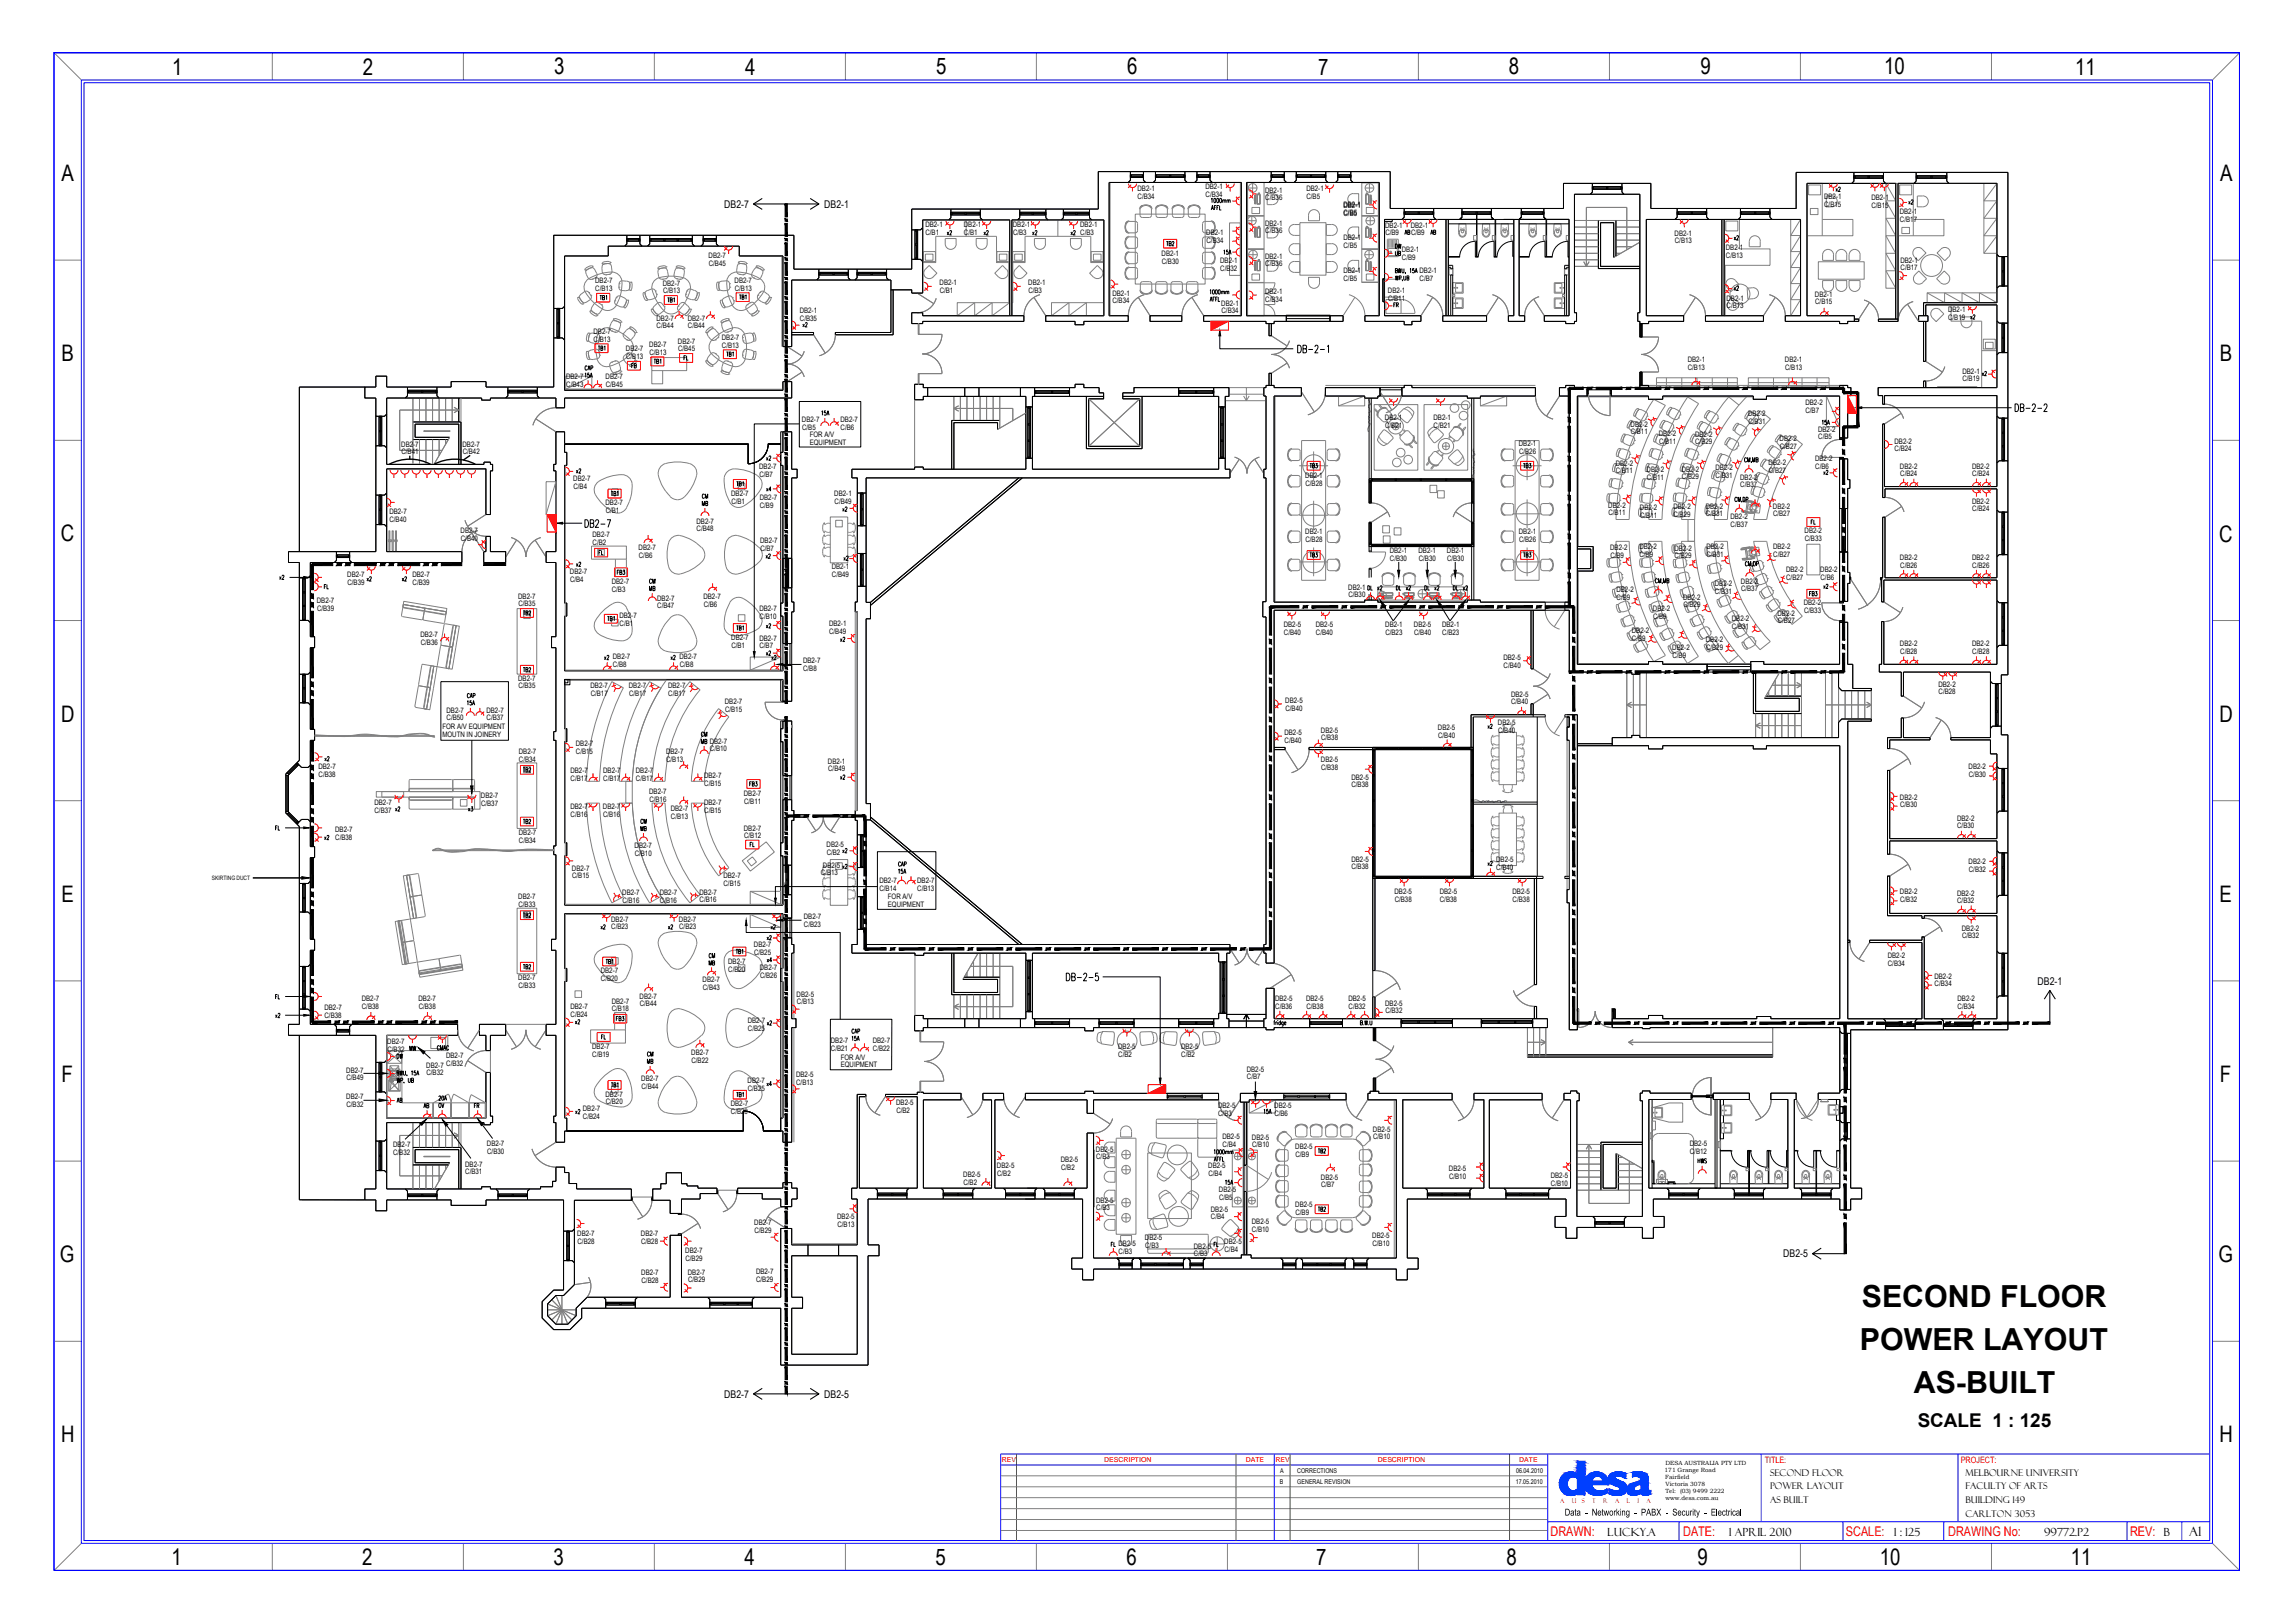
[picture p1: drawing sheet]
<svg xmlns="http://www.w3.org/2000/svg" width="841mm" height="594mm" viewBox="0 0 841 594" stroke-linecap="round" stroke-linejoin="round" font-family="sans-serif">
<defs><g id="words">
<g font-size="11.1">
<text x="682.3" y="478.6">SECOND FLOOR</text>
<text x="681.5" y="494.4">POWER LAYOUT</text>
<text x="701.3" y="510.2">AS-BUILT</text>
</g>
<g font-size="8.3">
<text x="63.1" y="27.3">1</text>
<text x="133" y="27.3">2</text>
<text x="203.1" y="27.2">3</text>
<text x="273.1" y="27.3">4</text>
<text x="343.1" y="27.2">5</text>
<text x="413" y="27.2">6</text>
<text x="483" y="27.3">7</text>
<text x="552.9" y="27.2">8</text>
<text x="623.1" y="27.2">9</text>
<text x="690.4" y="27.2">10</text>
<text x="760.4" y="27.3">11</text>
<text x="22.6" y="66.4">A</text>
<text x="813.6" y="66.4">A</text>
<text x="22.5" y="132.3">B</text>
<text x="813.5" y="132.4">B</text>
<text x="22.2" y="198.3">C</text>
<text x="813.2" y="198.4">C</text>
<text x="22.4" y="264.3">D</text>
<text x="813.4" y="264.3">D</text>
<text x="22.5" y="330.4">E</text>
<text x="813.4" y="330.3">E</text>
<text x="22.5" y="396.3">F</text>
<text x="813.5" y="396.3">F</text>
<text x="21.9" y="462.2">G</text>
<text x="813" y="462.4">G</text>
<text x="22.4" y="528.2">H</text>
<text x="813.3" y="528.3">H</text>
<text x="62.8" y="573.2">1</text>
<text x="132.8" y="573.2">2</text>
<text x="202.8" y="573.1">3</text>
<text x="272.8" y="573.2">4</text>
<text x="342.8" y="573.1">5</text>
<text x="412.8" y="573.1">6</text>
<text x="482.3" y="573.2">7</text>
<text x="552" y="573.1">8</text>
<text x="622.1" y="573.1">9</text>
<text x="688.9" y="573.2">10</text>
<text x="758.8" y="573.2">11</text>
</g>
<text font-size="6.9" x="702.7" y="522.8">SCALE 1 : 125</text>
<g font-size="4.9" fill="#f00">
<text x="568.2" y="562.6">DRAWN:</text>
<text x="616.8" y="562.6">DATE:</text>
<text x="676.5" y="562.6">SCALE:</text>
<text x="713.9" y="562.5">DRAWING No:</text>
<text x="780.6" y="562.6">REV:</text>
</g>
<text font-size="4.8" x="802.3" y="562.6">A1</text>
<g font-size="4.1">
<text x="589.1" y="562.6">LUCKY.A</text>
<text x="633.5" y="562.5">1 APRIL 2010</text>
<text x="694.1" y="562.6">1 : 125</text>
<text x="749.1" y="562.6">99772.P2</text>
<text x="792.8" y="562.5">B</text>
</g>
<g font-size="3.9">
<text x="265.4" y="76.1">DB2-7</text>
<text x="302.1" y="76.1">DB2-1</text>
<text x="746.7" y="360.9">DB2-1</text>
<text x="653.5" y="460.6">DB2-5</text>
<text x="265.4" y="511.9">DB2-7</text>
<text x="302.1" y="511.9">DB2-5</text>
</g>
<g font-size="3.4">
<text x="648.6" y="545.5">POWER LAYOUT</text>
<text x="648.7" y="540.5">SECOND FLOOR</text>
<text x="720.3" y="540.5">MELBOURNE UNIVERSITY</text>
<text x="720.3" y="545.5">FACULTY OF ARTS</text>
<text x="648.6" y="550.4">AS BUILT</text>
<text x="720.3" y="550.4">BUILDING 149</text>
<text x="720.3" y="555.4">CARLTON 3053</text>
</g>
<g font-size="3.2" fill="#f00">
<text x="646.7" y="535.8">TITLE:</text>
<text x="718.6" y="535.9">PROJECT:</text>
</g>
<g font-size="2.8">
<text x="416.8" y="70.1">DB2-1</text>
<text x="441.7" y="69.3">DB2-1</text>
<text x="463.6" y="70.6">DB2-1</text>
<text x="478.7" y="70">DB2-1</text>
<text x="416.9" y="72.9">C/B34</text>
<text x="441.8" y="72.2">C/B34</text>
<text x="463.7" y="73.4">C/B36</text>
<text x="478.8" y="72.8">C/B5</text>
<text x="492.3" y="75.8">DB2-1</text>
<text x="668.5" y="73">DB2-1</text>
<text x="668.5" y="75.8">C/B15</text>
<text x="685.8" y="73.4">DB2-1</text>
<text x="685.8" y="76.3">C/B15</text>
<text x="339.1" y="83.1">DB2-1</text>
<text x="353.2" y="83.1">DB2-1</text>
<text x="371.2" y="83.1">DB2-1</text>
<text x="395.8" y="83.1">DB2-1</text>
<text x="463.6" y="82.7">DB2-1</text>
<text x="492.4" y="78.6">C/B5</text>
<text x="507.6" y="83.4">DB2-1</text>
<text x="517" y="83.4">DB2-1</text>
<text x="696.2" y="78.5">DB2-1</text>
<text x="696.3" y="81.4">C/B17</text>
<text x="339.1" y="85.9">C/B1</text>
<text x="353.2" y="85.9">C/B1</text>
<text x="371.2" y="85.9">C/B3</text>
<text x="395.9" y="85.9">C/B3</text>
<text x="442.1" y="86">DB2-1</text>
<text x="442.1" y="88.8">C/B34</text>
<text x="463.7" y="85.5">C/B36</text>
<text x="492.3" y="87.8">DB2-1</text>
<text x="507.7" y="86.2">C/B9</text>
<text x="517.1" y="86.2">C/B9</text>
<text x="613.7" y="86.4">DB2-1</text>
<text x="613.8" y="89.2">C/B13</text>
<text x="259.7" y="94.6">DB2-7</text>
<text x="425.7" y="93.7">DB2-1</text>
<text x="463.6" y="94.8">DB2-1</text>
<text x="492.4" y="90.7">C/B5</text>
<text x="513.7" y="92.3">DB2-1</text>
<text x="513.8" y="95.2">C/B9</text>
<text x="632.4" y="91.6">DB2-1</text>
<text x="632.5" y="94.5">C/B13</text>
<text x="259.7" y="97.4">C/B45</text>
<text x="425.8" y="96.5">C/B30</text>
<text x="447.1" y="96.5">DB2-1</text>
<text x="447.2" y="99.3">C/B32</text>
<text x="463.7" y="97.6">C/B36</text>
<text x="492.3" y="100.1">DB2-1</text>
<text x="520.2" y="99.9">DB2-1</text>
<text x="696.4" y="96.2">DB2-1</text>
<text x="696.5" y="99">C/B17</text>
<text x="218.1" y="103.8">DB2-7</text>
<text x="218.2" y="106.6">C/B13</text>
<text x="242.9" y="104.6">DB2-7</text>
<text x="243" y="107.5">C/B13</text>
<text x="269.2" y="103.6">DB2-7</text>
<text x="269.3" y="106.4">C/B13</text>
<text x="344.3" y="104.5">DB2-1</text>
<text x="344.4" y="107.3">C/B1</text>
<text x="376.8" y="104.4">DB2-1</text>
<text x="376.9" y="107.3">C/B3</text>
<text x="463.6" y="107.6">DB2-1</text>
<text x="492.4" y="102.9">C/B5</text>
<text x="508.6" y="107.4">DB2-1</text>
<text x="520.2" y="102.8">C/B7</text>
<text x="407.6" y="108.3">DB2-1</text>
<text x="407.7" y="111.1">C/B34</text>
<text x="447.6" y="112">DB2-1</text>
<text x="463.7" y="110.5">C/B34</text>
<text x="508.6" y="110.2">C/B11</text>
<text x="632.7" y="110.1">DB2-1</text>
<text x="632.7" y="113">C/B13</text>
<text x="665.1" y="108.7">DB2-1</text>
<text x="665.2" y="111.5">C/B15</text>
<text x="240.6" y="117.4">DB2-7</text>
<text x="252" y="117.4">DB2-7</text>
<text x="293" y="114.6">DB2-1</text>
<text x="293.1" y="117.4">C/B35</text>
<text x="447.6" y="114.8">C/B34</text>
<text x="713.9" y="114.3">DB2-1</text>
<text x="713.9" y="117.1">C/B19</text>
<text x="217.5" y="122.3">DB2-7</text>
<text x="217.5" y="125.1">C/B13</text>
<text x="240.6" y="120.3">C/B44</text>
<text x="248.4" y="125.8">DB2-7</text>
<text x="252.1" y="120.3">C/B44</text>
<text x="264.5" y="124.5">DB2-7</text>
<text x="229.4" y="128.7">DB2-7</text>
<text x="229.5" y="131.6">C/B13</text>
<text x="237.9" y="127.1">DB2-7</text>
<text x="238" y="129.9">C/B13</text>
<text x="248.5" y="128.7">C/B45</text>
<text x="264.6" y="127.3">C/B13</text>
<text x="618.5" y="132.7">DB2-1</text>
<text x="618.5" y="135.5">C/B13</text>
<text x="654.1" y="132.7">DB2-1</text>
<text x="654.2" y="135.5">C/B13</text>
<text x="719.1" y="136.8">DB2-1</text>
<text x="207.4" y="139">DB2-7</text>
<text x="207.5" y="141.8">C/B43</text>
<text x="221.9" y="139">DB2-7</text>
<text x="222" y="141.8">C/B45</text>
<text x="719.2" y="139.6">C/B19</text>
<text x="661.6" y="148.4">DB2-2</text>
<text x="293.9" y="154.7">DB2-7</text>
<text x="308" y="154.7">DB2-7</text>
<text x="507.5" y="153.8">DB2-1</text>
<text x="525.3" y="153.8">DB2-1</text>
<text x="640.6" y="152.3">DB2-2</text>
<text x="640.7" y="155.2">C/B31</text>
<text x="661.6" y="151.3">C/B7</text>
<text x="293.9" y="157.6">C/B5</text>
<text x="296.7" y="160.1">FOR A/V</text>
<text x="308" y="157.6">C/B6</text>
<text x="507.6" y="156.7">C/B21</text>
<text x="525.4" y="156.7">C/B21</text>
<text x="597.5" y="156.3">DB2-2</text>
<text x="597.6" y="159.1">C/B11</text>
<text x="607.9" y="159.7">DB2-2</text>
<text x="621.2" y="160">DB2-2</text>
<text x="652.2" y="161.6">DB2-2</text>
<text x="666.3" y="158.1">DB2-2</text>
<text x="666.3" y="160.9">C/B5</text>
<text x="147" y="163.6">DB2-7</text>
<text x="147.1" y="166.4">C/B41</text>
<text x="169.5" y="163.6">DB2-7</text>
<text x="169.6" y="166.4">C/B42</text>
<text x="296.7" y="162.9">EQUIPMENT</text>
<text x="556.6" y="163.4">DB2-1</text>
<text x="556.7" y="166.2">C/B26</text>
<text x="608" y="162.5">C/B11</text>
<text x="621.2" y="162.8">C/B29</text>
<text x="652.2" y="164.4">C/B27</text>
<text x="694.2" y="162.5">DB2-2</text>
<text x="694.3" y="165.3">C/B24</text>
<text x="278.2" y="171.7">DB2-7</text>
<text x="592.1" y="170.6">DB2-2</text>
<text x="592.1" y="173.4">C/B11</text>
<text x="603.4" y="173">DB2-2</text>
<text x="616.3" y="172.7">DB2-2</text>
<text x="628.7" y="172.3">DB2-2</text>
<text x="648.1" y="170.3">DB2-2</text>
<text x="648.2" y="173.1">C/B27</text>
<text x="665.2" y="168.9">DB2-2</text>
<text x="665.2" y="171.7">C/B6</text>
<text x="696.3" y="171.6">DB2-2</text>
<text x="722.7" y="171.6">DB2-2</text>
<text x="210.1" y="176.1">DB2-7</text>
<text x="210.2" y="178.9">C/B4</text>
<text x="278.3" y="174.5">C/B7</text>
<text x="478.3" y="175.2">DB2-1</text>
<text x="478.4" y="178">C/B28</text>
<text x="603.5" y="175.8">C/B11</text>
<text x="616.3" y="175.5">C/B29</text>
<text x="628.7" y="175.1">C/B31</text>
<text x="637.7" y="175.7">DB2-2</text>
<text x="637.7" y="178.5">C/B37</text>
<text x="696.4" y="174.5">C/B24</text>
<text x="722.8" y="174.5">C/B24</text>
<text x="221.9" y="184.9">DB2-7</text>
<text x="267.9" y="181.7">DB2-7</text>
<text x="268" y="184.6">C/B1</text>
<text x="278.4" y="183.1">DB2-7</text>
<text x="278.4" y="185.9">C/B9</text>
<text x="305.7" y="181.6">DB2-1</text>
<text x="305.8" y="184.4">C/B49</text>
<text x="589.4" y="185.9">DB2-2</text>
<text x="722.7" y="184.4">DB2-2</text>
<text x="142.7" y="188.4">DB2-7</text>
<text x="142.7" y="191.2">C/B40</text>
<text x="222" y="187.7">C/B1</text>
<text x="255.2" y="191.8">DB2-7</text>
<text x="589.4" y="188.8">C/B11</text>
<text x="601" y="186.8">DB2-2</text>
<text x="601" y="189.6">C/B11</text>
<text x="613.2" y="186.4">DB2-2</text>
<text x="613.3" y="189.2">C/B29</text>
<text x="625.1" y="186.3">DB2-2</text>
<text x="625.2" y="189.1">C/B31</text>
<text x="634.1" y="190.2">DB2-2</text>
<text x="649.7" y="186.3">DB2-2</text>
<text x="649.7" y="189.1">C/B27</text>
<text x="722.8" y="187.3">C/B24</text>
<text x="168.8" y="195.1">DB2-7</text>
<text x="168.9" y="198">C/B40</text>
<text x="217.1" y="196.6">DB2-7</text>
<text x="255.3" y="194.6">C/B48</text>
<text x="478.3" y="195.7">DB2-1</text>
<text x="556.6" y="195.7">DB2-1</text>
<text x="634.2" y="193">C/B37</text>
<text x="661.3" y="195.2">DB2-2</text>
<text x="217.2" y="199.5">C/B2</text>
<text x="234" y="201.5">DB2-7</text>
<text x="278.6" y="199">DB2-7</text>
<text x="278.7" y="201.9">C/B7</text>
<text x="478.4" y="198.6">C/B28</text>
<text x="509.3" y="202.5">DB2-1</text>
<text x="519.8" y="202.5">DB2-1</text>
<text x="530.2" y="202.5">DB2-1</text>
<text x="556.7" y="198.6">C/B26</text>
<text x="590.1" y="201.6">DB2-2</text>
<text x="600.8" y="201.1">DB2-2</text>
<text x="600.8" y="203.9">C/B9</text>
<text x="613.6" y="201.7">DB2-2</text>
<text x="625.3" y="201.1">DB2-2</text>
<text x="625.4" y="203.9">C/B31</text>
<text x="649.7" y="201.2">DB2-2</text>
<text x="649.8" y="203.9">C/B27</text>
<text x="661.4" y="198.1">C/B33</text>
<text x="234.1" y="204.3">C/B6</text>
<text x="304.8" y="208.4">DB2-1</text>
<text x="509.4" y="205.3">C/B30</text>
<text x="519.9" y="205.3">C/B30</text>
<text x="530.3" y="205.3">C/B30</text>
<text x="590.1" y="204.4">C/B9</text>
<text x="613.7" y="204.5">C/B29</text>
<text x="654.5" y="209.6">DB2-2</text>
<text x="667.1" y="209.6">DB2-2</text>
<text x="696.3" y="205">DB2-2</text>
<text x="696.4" y="207.9">C/B26</text>
<text x="722.7" y="205">DB2-2</text>
<text x="722.8" y="207.9">C/B26</text>
<text x="127.3" y="211.3">DB2-7</text>
<text x="127.3" y="214.2">C/B39</text>
<text x="151.1" y="211.3">DB2-7</text>
<text x="151.2" y="214.2">C/B39</text>
<text x="208.8" y="210.3">DB2-7</text>
<text x="208.9" y="213.1">C/B4</text>
<text x="224.2" y="214.1">DB2-7</text>
<text x="304.9" y="211.2">C/B49</text>
<text x="494.1" y="216">DB2-1</text>
<text x="628.4" y="214.7">DB2-2</text>
<text x="638" y="213.7">DB2-2</text>
<text x="654.6" y="212.5">C/B27</text>
<text x="667.1" y="212.4">C/B6</text>
<text x="116.1" y="220.9">DB2-7</text>
<text x="189.9" y="219.2">DB2-7</text>
<text x="224.2" y="216.9">C/B3</text>
<text x="240.8" y="220">DB2-7</text>
<text x="257.8" y="219.4">DB2-7</text>
<text x="494.1" y="218.8">C/B30</text>
<text x="592.3" y="216.8">DB2-2</text>
<text x="592.4" y="219.6">C/B9</text>
<text x="616.8" y="219.7">DB2-2</text>
<text x="628.5" y="217.5">C/B31</text>
<text x="638" y="216.6">C/B37</text>
<text x="661" y="221.7">DB2-2</text>
<text x="116.2" y="223.8">C/B39</text>
<text x="190" y="222.1">C/B35</text>
<text x="227" y="226.3">DB2-7</text>
<text x="240.8" y="222.8">C/B47</text>
<text x="257.9" y="222.2">C/B6</text>
<text x="278.3" y="223.8">DB2-7</text>
<text x="278.4" y="226.6">C/B10</text>
<text x="605.7" y="223.8">DB2-2</text>
<text x="605.8" y="226.6">C/B9</text>
<text x="616.9" y="222.5">C/B29</text>
<text x="634.6" y="227.4">DB2-2</text>
<text x="651.4" y="225.5">DB2-2</text>
<text x="661.1" y="224.6">C/B33</text>
<text x="154.1" y="233.5">DB2-7</text>
<text x="227" y="229.1">C/B1</text>
<text x="303.8" y="229.4">DB2-1</text>
<text x="303.8" y="232.3">C/B49</text>
<text x="470.4" y="229.7">DB2-5</text>
<text x="470.5" y="232.5">C/B40</text>
<text x="482.1" y="229.7">DB2-5</text>
<text x="482.2" y="232.5">C/B40</text>
<text x="507.6" y="229.7">DB2-1</text>
<text x="507.7" y="232.5">C/B23</text>
<text x="518.1" y="229.7">DB2-5</text>
<text x="518.2" y="232.5">C/B40</text>
<text x="528.5" y="229.7">DB2-1</text>
<text x="528.5" y="232.5">C/B23</text>
<text x="598" y="231.9">DB2-2</text>
<text x="634.7" y="230.2">C/B31</text>
<text x="651.5" y="228.3">C/B27</text>
<text x="154.2" y="236.3">C/B36</text>
<text x="268" y="234.4">DB2-7</text>
<text x="268" y="237.2">C/B1</text>
<text x="278.3" y="234.6">DB2-7</text>
<text x="278.3" y="237.4">C/B7</text>
<text x="598.1" y="234.7">C/B9</text>
<text x="612.8" y="238">DB2-2</text>
<text x="625.1" y="235.1">DB2-2</text>
<text x="625.2" y="237.9">C/B29</text>
<text x="696.3" y="236.8">DB2-2</text>
<text x="696.4" y="239.6">C/B28</text>
<text x="722.7" y="236.8">DB2-2</text>
<text x="722.8" y="239.6">C/B28</text>
<text x="224.6" y="241.5">DB2-7</text>
<text x="224.6" y="244.3">C/B8</text>
<text x="249" y="241.5">DB2-7</text>
<text x="249.1" y="244.3">C/B8</text>
<text x="294.3" y="242.9">DB2-7</text>
<text x="294.3" y="245.7">C/B8</text>
<text x="550.9" y="241.7">DB2-5</text>
<text x="551" y="244.5">C/B40</text>
<text x="612.9" y="240.8">C/B9</text>
<text x="189.9" y="249.3">DB2-7</text>
<text x="710.3" y="251.6">DB2-2</text>
<text x="190" y="252.1">C/B35</text>
<text x="216.4" y="252.1">DB2-7</text>
<text x="216.5" y="254.9">C/B17</text>
<text x="230.4" y="252.1">DB2-7</text>
<text x="230.5" y="254.9">C/B17</text>
<text x="244.8" y="252.1">DB2-7</text>
<text x="244.9" y="254.9">C/B17</text>
<text x="265.6" y="257.9">DB2-7</text>
<text x="471" y="257.5">DB2-5</text>
<text x="553.7" y="255.2">DB2-5</text>
<text x="710.4" y="254.4">C/B28</text>
<text x="163.6" y="261">DB2-7</text>
<text x="163.7" y="263.8">C/B50</text>
<text x="178.2" y="261">DB2-7</text>
<text x="178.3" y="263.8">C/B37</text>
<text x="265.7" y="260.8">C/B15</text>
<text x="471.1" y="260.3">C/B40</text>
<text x="553.8" y="258">C/B40</text>
<text x="162.1" y="267.2">FOR A/V EQUIPMENT</text>
<text x="162.1" y="269.9">MOUTN IN JOINERY</text>
<text x="470.7" y="269.1">DB2-5</text>
<text x="484.1" y="268.3">DB2-5</text>
<text x="526.9" y="267.4">DB2-5</text>
<text x="549" y="265.6">DB2-5</text>
<text x="549" y="268.4">C/B40</text>
<text x="211" y="273.3">DB2-7</text>
<text x="260.1" y="272.4">DB2-7</text>
<text x="260.2" y="275.2">C/B10</text>
<text x="470.8" y="272">C/B40</text>
<text x="484.1" y="271.1">C/B38</text>
<text x="527" y="270.2">C/B40</text>
<text x="116.7" y="281.7">DB2-7</text>
<text x="190.1" y="276.2">DB2-7</text>
<text x="190.2" y="279">C/B34</text>
<text x="211" y="276.2">C/B15</text>
<text x="244.1" y="276.2">DB2-7</text>
<text x="244.1" y="279">C/B13</text>
<text x="303.4" y="279.7">DB2-1</text>
<text x="484.1" y="279.2">DB2-5</text>
<text x="484.1" y="282">C/B38</text>
<text x="721.4" y="281.7">DB2-2</text>
<text x="116.8" y="284.5">C/B38</text>
<text x="209" y="283.3">DB2-7</text>
<text x="209.1" y="286.1">C/B17</text>
<text x="221" y="283.3">DB2-7</text>
<text x="221.1" y="286.1">C/B17</text>
<text x="233" y="283.3">DB2-7</text>
<text x="233.1" y="286.1">C/B17</text>
<text x="258" y="284.9">DB2-7</text>
<text x="258.1" y="287.7">C/B15</text>
<text x="303.5" y="282.5">C/B49</text>
<text x="495.2" y="285.6">DB2-5</text>
<text x="721.5" y="284.5">C/B30</text>
<text x="176.2" y="292.4">DB2-7</text>
<text x="237.9" y="291">DB2-7</text>
<text x="238" y="293.8">C/B16</text>
<text x="272.6" y="291.5">DB2-7</text>
<text x="495.3" y="288.4">C/B38</text>
<text x="696.3" y="292.9">DB2-2</text>
<text x="137.2" y="294.8">DB2-7</text>
<text x="137.3" y="297.6">C/B37</text>
<text x="176.3" y="295.2">C/B37</text>
<text x="209" y="296.4">DB2-7</text>
<text x="209.1" y="299.2">C/B16</text>
<text x="221" y="296.4">DB2-7</text>
<text x="221" y="299.2">C/B16</text>
<text x="245.8" y="297">DB2-7</text>
<text x="245.9" y="299.9">C/B13</text>
<text x="258" y="294.9">DB2-7</text>
<text x="258.1" y="297.7">C/B15</text>
<text x="272.7" y="294.3">C/B11</text>
<text x="696.3" y="295.7">C/B30</text>
<text x="122.8" y="304.8">DB2-7</text>
<text x="190.1" y="305.8">DB2-7</text>
<text x="272.6" y="304.2">DB2-7</text>
<text x="717.2" y="300.6">DB2-2</text>
<text x="717.2" y="303.4">C/B30</text>
<text x="122.9" y="307.6">C/B38</text>
<text x="190.2" y="308.6">C/B34</text>
<text x="232.6" y="310.7">DB2-7</text>
<text x="272.7" y="307.1">C/B12</text>
<text x="302.9" y="310.2">DB2-5</text>
<text x="232.6" y="313.5">C/B10</text>
<text x="301.6" y="317.7">DB2-5</text>
<text x="303" y="313">C/B2</text>
<text x="495.2" y="315.6">DB2-5</text>
<text x="548.3" y="315.9">DB2-5</text>
<text x="721.4" y="316.6">DB2-2</text>
<text x="209.6" y="318.9">DB2-7</text>
<text x="209.6" y="321.7">C/B15</text>
<text x="265.1" y="321.5">DB2-7</text>
<text x="300.8" y="320.6">C/B13</text>
<text x="322.3" y="323.4">DB2-7</text>
<text x="336.1" y="323.4">DB2-7</text>
<text x="495.3" y="318.5">C/B38</text>
<text x="548.3" y="318.7">C/B40</text>
<text x="721.5" y="319.3">C/B32</text>
<text x="189.9" y="329.3">DB2-7</text>
<text x="228" y="327.8">DB2-7</text>
<text x="241.8" y="327.8">DB2-7</text>
<text x="256.3" y="327.7">DB2-7</text>
<text x="265.1" y="324.3">C/B15</text>
<text x="322.3" y="326.2">C/B14</text>
<text x="325.3" y="329.3">FOR A/V</text>
<text x="336.1" y="326.2">C/B13</text>
<text x="511" y="327.4">DB2-5</text>
<text x="527.6" y="327.4">DB2-5</text>
<text x="554.3" y="327.4">DB2-5</text>
<text x="696.3" y="327.5">DB2-2</text>
<text x="717.2" y="328">DB2-2</text>
<text x="190" y="332.1">C/B33</text>
<text x="228.1" y="330.6">C/B16</text>
<text x="241.8" y="330.6">C/B16</text>
<text x="256.4" y="330.5">C/B16</text>
<text x="325.3" y="332.1">EQUIPMENT</text>
<text x="511.1" y="330.3">C/B38</text>
<text x="527.7" y="330.3">C/B38</text>
<text x="554.3" y="330.3">C/B38</text>
<text x="696.3" y="330.4">C/B32</text>
<text x="717.2" y="330.8">C/B32</text>
<text x="224" y="337.6">DB2-7</text>
<text x="224" y="340.4">C/B23</text>
<text x="248.8" y="337.6">DB2-7</text>
<text x="248.9" y="340.4">C/B23</text>
<text x="294.6" y="336.6">DB2-7</text>
<text x="294.6" y="339.5">C/B23</text>
<text x="718.9" y="340.8">DB2-2</text>
<text x="276.3" y="346.8">DB2-7</text>
<text x="719" y="343.6">C/B32</text>
<text x="266.8" y="353">DB2-7</text>
<text x="276.3" y="349.7">C/B25</text>
<text x="691.8" y="351">DB2-2</text>
<text x="691.8" y="353.9">C/B34</text>
<text x="189.9" y="359">DB2-7</text>
<text x="220.1" y="356.3">DB2-7</text>
<text x="220.2" y="359.2">C/B20</text>
<text x="257.5" y="359.8">DB2-7</text>
<text x="266.9" y="355.9">C/B20</text>
<text x="278.4" y="355.4">DB2-7</text>
<text x="278.5" y="358.3">C/B26</text>
<text x="708.9" y="358.4">DB2-2</text>
<text x="190" y="361.9">C/B33</text>
<text x="234.4" y="365.7">DB2-7</text>
<text x="257.6" y="362.6">C/B43</text>
<text x="291.9" y="365.1">DB2-5</text>
<text x="709" y="361.3">C/B34</text>
<text x="118.9" y="370.1">DB2-7</text>
<text x="132.6" y="366.7">DB2-7</text>
<text x="132.6" y="369.5">C/B38</text>
<text x="153.3" y="366.8">DB2-7</text>
<text x="153.4" y="369.6">C/B38</text>
<text x="209" y="369.5">DB2-7</text>
<text x="224.2" y="367.6">DB2-7</text>
<text x="224.2" y="370.4">C/B18</text>
<text x="234.5" y="368.6">C/B44</text>
<text x="292" y="367.9">C/B13</text>
<text x="467.2" y="366.7">DB2-5</text>
<text x="467.3" y="369.5">C/B36</text>
<text x="478.6" y="366.7">DB2-5</text>
<text x="478.7" y="369.5">C/B38</text>
<text x="494.1" y="366.7">DB2-5</text>
<text x="494.2" y="369.5">C/B32</text>
<text x="507.6" y="368.4">DB2-5</text>
<text x="507.7" y="371.2">C/B32</text>
<text x="717.4" y="366.6">DB2-2</text>
<text x="717.4" y="369.4">C/B34</text>
<text x="118.9" y="372.9">C/B38</text>
<text x="209.1" y="372.3">C/B24</text>
<text x="274" y="374.7">DB2-7</text>
<text x="274.1" y="377.6">C/B25</text>
<text x="141.9" y="382.4">DB2-7</text>
<text x="304.5" y="382.2">DB2-7</text>
<text x="319.8" y="382.2">DB2-7</text>
<text x="142" y="385.2">C/B32</text>
<text x="163.5" y="387.6">DB2-7</text>
<text x="217" y="384.2">DB2-7</text>
<text x="217.1" y="387.1">C/B19</text>
<text x="253.3" y="386.4">DB2-7</text>
<text x="253.4" y="389.2">C/B22</text>
<text x="304.5" y="385">C/B21</text>
<text x="308.1" y="388.2">FOR A/V</text>
<text x="319.9" y="385">C/B22</text>
<text x="409.8" y="384.4">DB2-5</text>
<text x="409.8" y="387.2">C/B2</text>
<text x="432.8" y="384.3">DB2-5</text>
<text x="432.9" y="387.1">C/B2</text>
<text x="126.9" y="392.8">DB2-7</text>
<text x="127" y="395.6">C/B49</text>
<text x="156.2" y="391.1">DB2-7 C/B32</text>
<text x="156.3" y="393.9">C/B32</text>
<text x="235" y="395.9">DB2-7</text>
<text x="291.7" y="394.4">DB2-5</text>
<text x="308.1" y="391">EQUIPMENT</text>
<text x="456.9" y="392.6">DB2-5</text>
<text x="457" y="395.4">C/B7</text>
<text x="221.9" y="401.7">DB2-7</text>
<text x="235.1" y="398.8">C/B44</text>
<text x="274" y="396.6">DB2-7</text>
<text x="274" y="399.4">C/B25</text>
<text x="291.8" y="397.2">C/B13</text>
<text x="126.9" y="402.7">DB2-7</text>
<text x="127" y="405.5">C/B32</text>
<text x="213.6" y="406.9">DB2-7</text>
<text x="222" y="404.5">C/B20</text>
<text x="267.8" y="405.2">DB2-7</text>
<text x="267.9" y="408">C/B20</text>
<text x="328.4" y="404.8">DB2-5</text>
<text x="328.5" y="407.7">C/B2</text>
<text x="446.4" y="405.9">DB2-5</text>
<text x="467" y="405.9">DB2-5</text>
<text x="213.6" y="409.7">C/B24</text>
<text x="446.4" y="408.8">C/B3</text>
<text x="467" y="408.7">C/B6</text>
<text x="178.4" y="419.7">DB2-7</text>
<text x="447.9" y="417.4">DB2-5</text>
<text x="458.8" y="417.4">DB2-5</text>
<text x="503.1" y="414.5">DB2-5</text>
<text x="503.2" y="417.3">C/B10</text>
<text x="619.2" y="419.8">DB2-5</text>
<text x="144" y="420.1">DB2-7</text>
<text x="144.1" y="422.9">C/B32</text>
<text x="178.5" y="422.5">C/B30</text>
<text x="388.8" y="425.8">DB2-5</text>
<text x="401.6" y="421.8">DB2-5</text>
<text x="401.7" y="424.7">C/B3</text>
<text x="448" y="420.2">C/B4</text>
<text x="458.9" y="420.3">C/B10</text>
<text x="474.7" y="421">DB2-5</text>
<text x="474.7" y="423.8">C/B9</text>
<text x="619.3" y="422.6">C/B12</text>
<text x="170.4" y="427.3">DB2-7</text>
<text x="170.5" y="430.1">C/B31</text>
<text x="353" y="431.1">DB2-5</text>
<text x="365.4" y="427.9">DB2-5</text>
<text x="365.4" y="430.7">C/B2</text>
<text x="388.8" y="428.6">C/B2</text>
<text x="442.8" y="428">DB2-5</text>
<text x="442.9" y="430.8">C/B4</text>
<text x="531" y="428.8">DB2-5</text>
<text x="531" y="431.7">C/B10</text>
<text x="568.3" y="431.4">DB2-5</text>
<text x="353.1" y="433.9">C/B2</text>
<text x="446.7" y="436.6">DB2-5</text>
<text x="484.1" y="432.1">DB2-5</text>
<text x="484.1" y="434.9">C/B7</text>
<text x="568.3" y="434.2">C/B10</text>
<text x="401.7" y="440.5">DB2-5</text>
<text x="401.8" y="443.3">C/B3</text>
<text x="443.7" y="443.8">DB2-5</text>
<text x="446.7" y="439.4">C/B5</text>
<text x="474.7" y="442.1">DB2-5</text>
<text x="276.4" y="448.7">DB2-7</text>
<text x="306.8" y="446.6">DB2-5</text>
<text x="306.9" y="449.4">C/B13</text>
<text x="443.8" y="446.6">C/B4</text>
<text x="458.7" y="448.3">DB2-5</text>
<text x="474.7" y="444.9">C/B9</text>
<text x="211.6" y="452.7">DB2-7</text>
<text x="211.6" y="455.5">C/B28</text>
<text x="234.9" y="452.8">DB2-7</text>
<text x="234.9" y="455.6">C/B28</text>
<text x="276.5" y="451.5">C/B29</text>
<text x="419.6" y="454.2">DB2-5</text>
<text x="448.7" y="455.8">DB2-5</text>
<text x="458.8" y="451.1">C/B10</text>
<text x="502.9" y="453.5">DB2-5</text>
<text x="251.1" y="459.1">DB2-7</text>
<text x="251.2" y="461.9">C/B29</text>
<text x="409.9" y="456.4">DB2-5</text>
<text x="409.9" y="459.2">C/B3</text>
<text x="419.7" y="457">C/B3</text>
<text x="437.5" y="457.4">DB2-5</text>
<text x="437.5" y="460.2">C/B3</text>
<text x="448.7" y="458.6">C/B4</text>
<text x="502.9" y="456.4">C/B10</text>
<text x="235" y="466.9">DB2-7</text>
<text x="252.1" y="466.9">DB2-7</text>
<text x="277" y="466.6">DB2-7</text>
<text x="235.1" y="469.8">C/B28</text>
<text x="252.2" y="469.7">C/B29</text>
<text x="277.1" y="469.4">C/B29</text>
</g>
<g font-size="2.5" fill="#f00">
<text x="367.2" y="535.5">REV</text>
<text x="404.6" y="535.5">DESCRIPTION</text>
<text x="456.5" y="535.5">DATE</text>
<text x="467.4" y="535.5">REV</text>
<text x="504.9" y="535.5">DESCRIPTION</text>
<text x="556.8" y="535.5">DATE</text>
</g>
<g font-size="2.4">
<text x="469.1" y="539.4">A</text>
<text x="475.4" y="539.4">CORRECTIONS</text>
<text x="555.6" y="539.4">06.04.2010</text>
<text x="469" y="543.5">B</text>
<text x="475.4" y="543.5">GENERAL REVISION</text>
<text x="555.5" y="543.4">17.05.2010</text>
</g>
<g font-size="2.3" fill="#f00">
<text x="571.7" y="550.4">A</text>
<text x="576" y="550.4">U</text>
<text x="579.7" y="550.4">S</text>
<text x="583.4" y="550.4">T</text>
<text x="587.5" y="550.4">R</text>
<text x="591.9" y="550.4">A</text>
<text x="596.2" y="550.4">L</text>
<text x="600.1" y="550.4">I</text>
<text x="603.3" y="550.4">A</text>
</g>
<g font-size="2.2">
<text x="77.7" y="322.3">SKIRTING DUCT</text>
<text x="610" y="539.1">171 Grange Road</text>
<text x="610.3" y="536.6">DESA AUSTRALIA PTY LTD</text>
<text x="610.2" y="541.7">Fairfield</text>
<text x="610.4" y="544.3">Victoria 3078</text>
<text x="610.4" y="546.8">Tel: (03) 9499 2222</text>
<text x="610.4" y="549.4">www.desa.com.au</text>
</g>
</g></defs>
<g fill="none" stroke="#000" stroke-width=".37">
<path d="M287.7 74.7h.8M348.5 76.6v3.2l-.8 .7M348.5 77.8h10.8v.9h-10.8zM348.9 78.3h4.8M348.9 77.8v.9M353.7 77.8v.9M354.1 78.3h4.8M354.1 77.8v.9M358.9 77.8v.9M359.3 76.6h-25.2v22h-43.2v-12.4h-61.2M373.7 76.6h-14.4v3.2l.8 .7h9.9v35.1M373.7 76.6v3.2l-.8 .7"/>
<path d="M374.1 78.3h4.2M374.1 77.8v.9M378.3 77.8v.9M378.7 78.3h4.2M378.7 77.8v.9M382.9 77.8v.9M383.3 77.8h-9.6v.9h9.6M383.3 76.6v3.2l.8 .7M389.7 76.6v3.2l-.8 .7M390.1 77.8v.9M390.1 78.3h4.2M394.3 77.8v.9"/>
<path d="M394.7 78.3h4.2M394.7 77.8v.9M398.9 77.8v.9M399.3 77.8h-9.6v.9h9.6M399.3 76.6v3.2l.8 .7M414.2 62.9v3.1l-.8 .8M414.2 64h4.8v1h-4.8zM414.6 64.5h4M414.6 64v1M418.6 64v1M419 62.9v3.1l.8 .8M423.4 64h10.8v1h-10.8z"/>
<path d="M423.4 62.9v3.1l-.8 .8M423.8 64.5h4.8M423.8 64v1M428.6 64v1M429 64.5h4.8M429 64v1M433.8 64v1M434.2 62.9v3.1l.8 .8M438.6 62.9v3.1l-.8 .8M438.6 64h4.8v1h-4.8zM439.1 64.5h3.9M439.1 64v1"/>
<path d="M443 64v1M443.4 62.9v3.1l.8 .8M443.9 72.9l.3-.3v1.6M443.9 76.9l.4-1.6 .4 1.6M444 76.4h.6M444.9 72.7l.2-.1a.97 .97 0 0 1 0 1.6l-.2-.3zM445 76.1h.4M445.7 75.3h-.7v1.6M446 76.1h.4M446 72.7l.2-.1a.97 .97 0 0 1 0 1.6l-.3-.6zM446.7 75.3h-.7v1.6M446.9 75.3v1.6h.7"/>
<path d="M447.1 72.7a.79 .79 0 0 1 .7 .7 .79 .79 0 0 1-.4 .8l-.4-.3zM448 73.5l.6-.2v.9M448 73.2v1M448.6 73.5l.6-.2v.9M449.6 73.5l.6-.2v.9M449.6 73.2v1M450.2 73.5l.3-.3 .3 .1v.9M465.9 62.9v3.1l-.9 .8M465.9 64h4.7v1h-4.7zM466.2 64.5h4.1M466.2 64v1M470.3 64v1"/>
<path d="M470.6 62.9v3.1l.8 .8M475 62.9v3.1l-.8 .8M475.4 64.5h4.8M475.4 64v1M480.2 64h-5.2v1h5.2M480.2 64h.4v1h-.4zM480.6 64.5h4.9M480.6 65h5.2M480.6 64h5.2M485.5 64v1M485.8 62.9v3.1l.8 .8M490.2 62.9v3.1l-.8 .8"/>
<path d="M490.2 64h4.8v1h-4.8zM490.6 64.5h4M490.6 64v1M494.6 64v1M495 62.9v3.1l.8 .8M514.6 76.4v3.2l-.8 .8M514.6 77.6h10.8v.9h-10.8zM515 78h4.7M515 77.6v.9M519.7 77.6v.9M520.2 78h4.7M520.2 77.6v.9"/>
<path d="M524.9 77.6v.9M525.4 76.4h-15.9v-13.5h-107v13.7h-28.8M535.7 76.4v3.2l-.8 .8 .8-.8-.8 .8h12.4l-.8-.8v-3.2h11M535.7 76.4h-10.3v3.2l.8 .8M535.7 77.6h10.8v.9h-10.8zM535.7 76.4h10.8M536.2 78h4.7M536.2 77.6v.9M540.9 77.6v.9M541.1 78.5v15.5M541.2 78.5v15.5M541.4 78h4.8"/>
<path d="M541.4 77.6v.9M546.2 77.6v.9M557.5 76.4v3.2l-.8 .8M557.5 77.6h8.3v.9h-8.3zM557.5 76.4h8.3M557.5 79.6l-.8 .8M557.9 78h7.5M557.9 77.6v.9M565.4 77.6v.9M565.8 79.6l.8 .8h8.4M583.5 67.2v3.2l-.7 .7M583.5 68.4h10.9v.9h-10.9z"/>
<path d="M584 68.4v.9M584 68.9h4.7M588.7 68.4v.9M589.2 68.4v.9M589.2 68.9h4.8M594 68.4v.9M594.4 67.2h10.6v9.2h43.6M594.4 67.2h-21.4v9.2h-7.2v3.2l.8 .8h8.4M594.4 68.4h-10.9v.9h10.9M594.4 67.2v3.2l.7 .7M614.6 76.4v3.2l-.8 .8M614.6 77.6h10.8v.9h-10.8z"/>
<path d="M615 78h4.8M615 77.6v.9M619.8 77.6v.9M620.2 78h4.8M620.2 77.6v.9M625 77.6v.9M625.4 76.4v3.2l.8 .8M637.8 76.4v3.2l-.8 .8M637.8 77.6h10.8v.9h-10.8zM638.2 78h4.8M638.2 77.6v.9M643 77.6v.9"/>
<path d="M643.4 78h4.8M643.4 77.6v.9M648.2 77.6v.9M648.6 76.4h9.6v-13.3h77.6v105.7M648.6 76.4v3.2l.8 .8M672.8 69l.6 1.1M673.4 69l-.6 1.1M673.7 68.9l.1-.2a.36 .36 0 0 1 .5-.1 .36 .36 0 0 1 0 .5l-.6 1h.7M679.4 63.1v3.3l-.8 .8M679.4 64.4h10.8v.9h-10.8zM679.4 64.4h5.2v.9h-5.2zM679.8 64.8h4.8"/>
<path d="M679.8 64.4v.9M685 64.8h4.8M685 64.4v.9M689.8 64.4v.9M690.2 64.4h-5.6v.9h5.6M690.2 63.1v3.3l.8 .8M699.4 73.7l.6 1.1M700 73.7l-.6 1.1M700.4 73.6l.1-.3a.36 .36 0 0 1 .5 0 .36 .36 0 0 1 0 .5l-.7 1h.8M702.2 64.4h11.2v.9h-11.2zM702.2 63.1v3.3l-.8 .8M702.2 64.4h11.2"/>
<path d="M702.2 65.3h11.2M702.6 64.8h5M702.6 64.4v.9M707.6 64.4v.9M708 64.8h5M708 64.4v.9M713 64.4v.9M713.4 63.1v3.3l.8 .8h17.6v26l.8 .8h3.2M229.7 86.2h-26.8v26.8M229.7 86.2v3.2l-.8 .8M229.7 87.4h4.8v.9h-4.8zM230.1 87.8h4"/>
<path d="M230.1 87.4v.9M234.1 87.4v.9M234.5 86.2v3.2l.8 .8M238.1 86.2v3.2l-.8 .8M238.5 87.8h4.8M238.5 87.4v.9M243.3 87.4v.9M243.6 87.8h4.6M243.6 87.4v.9M248.2 87.4v.9M248.6 87.8h4.7M248.6 87.4v.9"/>
<path d="M253.3 87.4v.9M253.7 86.2v3.2l.8 .8h2.4M253.7 87.4h-15.6v.9h15.6M254.5 90.2h-31.6v3.6h-16v49.1h80v-3.1h3.2v6h-83.2v3.6h-3.2v-3.6h-24v.7h-3.2v-.7h-15.6l-.8-.8v-3.2M256.9 90.2h14v3.6h16v33.1h3.2v-24.3h36.4v19.2h-20.4v.8h21.2v-16.4M257.7 87.4h4.8v.9h-4.8zM257.7 86.2v3.2l-.8 .8M258.1 87.8h4M258.1 87.4v.9M262.1 87.4v.9M262.5 86.2v3.2l.8 .8M300.1 98.6v3.2l-.8 .8"/>
<path d="M300.1 99.8h10.8v.9h-10.8zM300.5 99.8v.9M305.3 99.8v.9M305.7 99.8v.9M310.5 99.8v.9M310.9 98.6v3.2l.8 .8M314.1 98.6v3.2l-.8 .8M314.1 99.8h10.8v.9h-10.8zM314.5 99.8v.9M319.2 99.8v.9M319.7 99.8v.9M324.5 99.8v.9"/>
<path d="M324.9 98.6v3.2l.8 .8M334.1 95h3.2l.8 .8M335.3 84.2h1v10.8h-1zM335.3 94.6h1M335.3 89.8h1M335.3 84.6h1M335.3 89.4h1M335.8 84.6v4.8M335.8 89.8v4.8M338.1 83.4l-.8 .8h-3.2M347.1 84.9l.6 1.1M347.7 84.9l-.6 1.1"/>
<path d="M348.1 84.8v-.2a.36 .36 0 0 1 .5-.1 .36 .36 0 0 1 .1 .5l-.7 1h.8M360.1 80.5h-22v26.8h-4v-1.1h-7.6M360.6 84.9l.6 1.1M361.2 84.9l-.6 1.1M361.5 84.8v-.1a.35 .35 0 0 1 .5-.2 .35 .35 0 0 1 .1 .5l-.6 1h.7M378.4 84.9l.6 1.1M379 84.9l-.6 1.1M379.4 84.8v-.2a.36 .36 0 0 1 .5-.1 .36 .36 0 0 1 .1 .5l-.7 1h.7M392.4 84.9l.6 1.1M393 84.9l-.6 1.1M393.4 84.8l.2-.4 .5 .3-.8 1.3h.8M427.4 88.5h.8"/>
<path d="M427.8 88.5v1.5M428.4 89.2l.7-.1v-.5l-.7-.1v1.5l.7-.1v-.5l-.2-.2M429.6 88.8l.1-.3a.43 .43 0 0 1 .5 .2 .43 .43 0 0 1-.2 .6l-.5 .7h.7M448.5 91.9l.2-.3v1.6M450 91.6h-.5l-.1 .7a.43 .43 0 0 1 .6 .1 .43 .43 0 0 1-.1 .6 .43 .43 0 0 1-.6-.1M450.3 93.2l.4-1.6 .5 1.6M450.5 92.7h.5M510.2 80.4v.7h-2.8M511.4 89.4a.8 .8 0 0 1 .7 .8 .8 .8 0 0 1-.7 .8zM511.4 92v1.4l.3 .2 .4-.4v-1.2M511.4 99.1l.6-.1v-.6h-.6v1.5h.6l.1-.5-.3-.3M512.4 89.4l.2 1.6 .3-1.6 .3 1.6 .2-1.6"/>
<path d="M512.4 98.4l.2 1.5 .3-1.5 .3 1.5 .2-1.5M512.5 92.8l.7-.1v-.6l-.7-.1v1.6l.7-.1-.2-.7M513.8 98.4v1.1l.3 .4 .3-.2 .1-1.3M514.8 85.9l.4-1.6 .4 1.6M515 85.4h.5M515 99.9l-.1 .4M515.9 85h.6l.1-.6-.7-.1v1.6l.7-.1-.2-.8M516.7 98.7l.2-.3v1.5M518.3 98.4h-.6v.6a.43 .43 0 0 1 .6 .1 .43 .43 0 0 1-.1 .6 .43 .43 0 0 1-.6-.1M518.6 99.9l.4-1.5 .4 1.5M518.7 99.4h.6M524.3 85.9l.4-1.6 .4 1.6"/>
<path d="M524.4 85.4h.5M525.4 85h.6l.1-.6-.7-.1v1.6l.7-.1-.2-.8M529.9 80.4v35.2M530.7 94h4.2v.2h-4.2M530.7 80.4v35.2M530.7 97.2h1.7v1.3h-.8v-.6h-.9M530.7 82h24.1M540.7 94h1.1M540.7 88.4v5.8h1.1v-.2M540.7 88.4a5.8 5.8 0 0 0-5.8 5.6M541.8 94a5.8 5.8 0 0 1 5.7-5.6v5.8h1.1v-.2M547.5 94h1.1"/>
<path d="M547.9 80.4v13.6M548.1 80.4v13.6M548.6 94a5.8 5.8 0 0 1 5.8-5.6v5.6h.4M554.4 93.8h.4M554.8 80.4v35.2h-2v2.1h5.9v-2.1h-2v-35.2M556.7 94h3.7v.2h-3.7M556.7 82h18.3M560.4 94a5.8 5.8 0 0 1 5.8-5.6v5.8h2.6v-.2M566.2 94h2.6M566.6 94v-13.6h-59.2v21.7h-.6v8.4M566.8 80.4v13.6M568.9 94a5.8 5.8 0 0 1 5.7-5.6v5.8h.4"/>
<path d="M574.6 94h.4M575 80.4v35.2h-9.1v2.1h7.9v.8h3.2v-.8h.7v-3.2h-.7v-43.4h23.9v43.4h-.7v3.2h.7v.8M575 97.2h-1.6v1.3h.7v-.6h.9M585.7 80.8v17.6h15.2M591.4 94.3v-12.7h-4.9v16h14.4M592.2 80.8v13M631 80.4v35.2M631.8 80.4v35.2M635.5 86.8l.6 1.1M636.1 86.8l-.6 1.1M636.5 86.7v-.3a.36 .36 0 0 1 .5 0 .36 .36 0 0 1 0 .5l-.6 1h.7M733.7 94h.9v10.8h-.9z"/>
<path d="M733.7 99.6h.9M733.7 99.2h.9M733.7 94.3h.9M734.1 94.3v4.9M734.1 99.6v4.8M202.9 113v28.8h-24.8v-2h-12.8v2h-23.6v-4h-4v4h-4v4h4v6.7h3.2l.8-.8v-5.9h19.2M204.1 113h1v10.8h-1zM204.1 118.6h1M204.1 113.4h1M204.1 118.2h1M204.6 113.4v4.8M204.6 118.6v4.7"/>
<path d="M206.9 112.2l-.8 .8h-3.2M219.8 108.2h.7M220.2 108.2v1.6M220.8 109l.7-.1v-.6l-.7-.1v1.6h.7v-.5l-.2-.3M222.1 108.5l.2-.3v1.6M244.6 109.1h.7M245 109.1v1.6M245.6 109.8l.7-.1v-.5l-.7-.1v1.6l.7-.1 .1-.5-.3-.3M246.8 109.4l.3-.3v1.6M270.9 108h.8M271.3 108v1.6M271.9 108.8l.7-.1v-.6l-.7-.1v1.6l.7-.1 .1-.4-.3-.3"/>
<path d="M273.1 108.3l.3-.3v1.6M294.2 118.7l.6 1M294.8 118.7l-.6 1M295.2 118.5v-.2a.36 .36 0 0 1 .5 0 .36 .36 0 0 1 .1 .5l-.7 .9h.7M300.5 100.2h4.8M305.7 100.2h4.8M314.5 100.2h4.7M319.7 100.2h4.8M334.1 114.5h4v1.1h37.1v2.1h-37.1v.8h-4zM370.8 115.6v-35.1h33.7v35.1h-21.3v2.1h10.8v1.2h3.2v-1.2h16.2v-2.1h-6.9v-48.8h48.4v48.8h-13.8v2.1h22.8v.8h3v-.8h25.3M421.4 115.6h11.7v2.1h-11.7zM443.4 106.4l.3-.3v1.6"/>
<path d="M443.4 110.4l.4-1.6 .5 1.6M443.5 109.8h.6M444.5 106.2a.79 .79 0 0 1 .7 .7 .79 .79 0 0 1-.5 .8l-.4-.3zM444.5 109.5h.4M445.2 108.8h-.7v1.6M445.5 109.5h.4M445.5 106.2l.2-.1a.97 .97 0 0 1 0 1.6l-.3-.7zM446.2 108.8h-.7v1.6M446.4 108.8v1.6h.7M446.6 106.2l.2-.1a.97 .97 0 0 1 0 1.6l-.4-.7zM447.6 107l.5-.3 .1 1M447.6 106.7v1"/>
<path d="M448.2 107l.5-.3v1M449.2 107l.5-.3 .1 1M449.2 106.7v1M449.8 107l.5-.3v1M465 118.5v4.5h.9v-4.5M471.4 117.7h20.8M471.4 115.6h16v2.1h-16zM471.4 116.7h16M471.4 115.6v2.1M492.2 115.6h-4.8v2.1v-2.1h-16v2.1M492.2 115.6h-35.4v-48.8h48.6v48.8h-5.2v2.1h14.4v1.2h2.8v-1.2h3.3v-2.1h-13.3M492.2 115.6v2.1"/>
<path d="M506.8 110.5v-8.4h.6v13.5M506.8 110.5h.6v5.1M510.8 111.7h.4M511.4 101l.2 1.6 .3-1.6 .3 1.6 .2-1.6M511.4 110.9h-.6v1.6M511.7 111.7l.7-.1v-.6l-.7-.1v1.6M512.1 111.7l.4 .8M512.8 101.8h.6v-.7l-.6-.1v1.6M514 102.6l-.1 .3M514.4 101v1.2l.3 .4 .5-.4v-1.2M515.6 101.8l.6-.1v-.6l-.6-.1v1.6h.6l.1-.5-.2-.3M528.7 115.6h16.1v2.1h-16.1z"/>
<path d="M531.6 115.6v-14.9h.8v14.9M573.4 115.6v-14.9h.7v14.9M600.9 118.5v4.9h.8v-4.9M600.9 118.9h.8M601.3 118.9v4.2M625 115.6h21.2v2.1h-21.2zM635.5 105.3l.6 1.1M636.1 105.3l-.6 1.1M636.5 105.1v-.2a.36 .36 0 0 1 .5 0 .36 .36 0 0 1 0 .5l-.6 1h.7M679.5 116.9h1.7v.8h-4.1v.8h-3v-.8h-19.9v-2.1h5.6v-35.2h-56.5v35.2h13.7v2.1h-12.8v.8h-3.3M694.7 116.9v-49.7h-32.5v48.4h17.3v2.1M703.1 115.6h3.4v2.1h-3.4z"/>
<path d="M704.9 117.7v14.7h.8v-14.7M704.9 115.6v-4.7h26.9v-43.7h-36.2v50.5h-7.2v-.8h7.2M705.7 115.6v-3.9h26.1v30.3M722.1 115.8l.6 1.1M722.7 115.8l-.6 1.1M723.1 115.7l.1-.4a.43 .43 0 0 1 .5 .2 .43 .43 0 0 1-.1 .6l-.6 .8h.8M731.8 117.5l.8 .8h3.2M733.7 104.4h.9M733.7 118.8h.9M734.1 118.8v4.8M735.8 104.8h-3.2l-.8 .8M202.9 123.8h3.2l.8 .8"/>
<path d="M204.1 123.3h1M214.4 137l.2-.4v1.6M215.2 134.4l-.3-.4a.88 .88 0 0 0-.5 .8 .88 .88 0 0 0 .5 .8l.3-.4M215.4 135.6l.4-1.6 .5 1.6M215.5 135.1h.6M215.9 136.6h-.5l-.1 .8a.44 .44 0 0 1 .6 0 .44 .44 0 0 1 0 .6 .44 .44 0 0 1-.6 0M216.3 138.2l.4-1.6 .4 1.6M216.4 137.7h.5M216.5 134.8l.7-.1-.1-.6-.6-.1v1.6M219.2 126.7h.7M219.6 126.7v1.6M220.2 127.5l.7-.1-.1-.6-.6-.1v1.6h.6l.1-.5-.2-.3"/>
<path d="M221.4 127l.3-.3v1.6M231.5 133.9h.4M232.2 133.2h-.7v1.6M232.4 133.9l.7-.1v-.5l-.7-.1v1.6l.7-.2-.2-.7M239.6 131.6h.8M240 131.6v1.6M240.6 132.3l.7-.1 .1-.5-.8-.1v1.6l.8-.2-.3-.7M241.9 131.9l.3-.3v1.6M250.6 131h.5M251.3 130.3h-.7v1.6M251.6 130.3v1.6h.6M266.2 128.9h.7"/>
<path d="M266.6 128.9v1.6M267.2 129.7l.7-.1v-.6l-.7-.1v1.6h.7v-.5l-.2-.3M268.4 129.2l.3-.3v1.6M290.1 121.8h8v.8h-8M447 123v4.7h26.9M475.5 126.4a1.49 1.49 0 0 1 1.5 1 1.49 1.49 0 0 1-.5 1.7l-1 .1zM477.5 127.7l1.1-.1v-1l-1.1-.2v2.8l1.1-.1 .2-.8-.5-.6M479.4 128h1.7M481.9 127.1v-.2a.61 .61 0 0 1 .9-.4 .61 .61 0 0 1 .1 1l-1.1 1.7h1.3M483.8 128h1.7M486.4 126.9l.4-.5v2.8M600.9 136.3h.8v4.9h-.8z"/>
<path d="M600.9 123.1h.8M600.9 136.6h.8M601.3 136.6v4.2M726.4 136.6l.6 1M727 136.6l-.6 1M727.3 136.4l.1-.3a.43 .43 0 0 1 .6 .2 .43 .43 0 0 1-.2 .5l-.5 .8h.7M732.6 129.1l-.8 .8v12.1M732.6 129.1h3.2M732.6 129.1l-.8 .8M733.7 129.1v-10.8v10.8h.9v-10.8v10.8M733.7 128.8h.9M733.7 124h.9"/>
<path d="M733.7 123.6h.9M734.1 124v4.8M133.7 141.8h-24v60.2M137.7 152.5v10.8M138.9 152.5h1v10.8h-1zM138.9 158.1h1M138.9 152.9h1M138.9 157.7h1M139.4 152.9v4.8M139.4 158.1v4.8M141.7 151.7v18.4h35.6v-.8h2.4v.8h.8v2.4h-.8v16h-1.6v-16.8h-36.4v21.2M149.3 141.8v3.2l-.8 .8"/>
<path d="M149.3 142.9h10.8v1h-10.8zM149.7 143.5h4.8M149.7 142.9v1M151.3 154.5h17.6v15.6M154.5 142.9v1M154.9 143.5h4.8M154.9 142.9v1M159.7 142.9v1M168.1 145.8v8.7M186.1 141.8v3.2l-.8 .8M186.1 142.9h10.8v1h-10.8zM186.5 142.9v1"/>
<path d="M186.5 143.5h4.8M191.3 142.9v1M191.7 143.5h4.8M191.7 142.9v1M196.5 142.9v1M196.9 141.8v3.2l.8 .8M286.9 158.1h3.2v13.8h2v3.1h-2v45.5h.8v3.6h-.8v32.8h-4v-8M286.9 158.1v7.6h-.8v4.8h.8v50.4h-.8v4.8h.8v20h-80v-20h.8v-4.8h-.8v-50.4h.8v-4.8h-.8v-7.6h-3.2v12h-.8v2.4h.8v29.5h-3.6v4h3.6v27.2h-1.6v4h1.6v30.8h-.8v3.2h.8v38.6h-.8v3.2h.8v31h-1.6v4.1h1.6v27.1h-3.6v4h3.6v29.6h-.8v2.4h.8v7.2h3.2v-4.1h65.5v-7.4M286.9 158.1h-.8v87.6M292.9 155.3h-16.5v83.4M292.9 147.1h22.5v16.6h-22.5zM301.1 150.8l.3-.3v1.6"/>
<path d="M302.7 150.5h-.6v.6a.48 .48 0 0 1 .7 .5 .48 .48 0 0 1-.7 .4l-.1-.2M303 152.1l.4-1.6 .4 1.6M303.1 151.6h.6M335.2 140.7h3.1v1.3h40.9v3.2h-.9v3.8h-2.4v-3.8h-37.6v1.2h-3.1zM340 142v3.2M353.5 142v3.2M358.7 142v3.2M365.6 157.3v-2.5h-16v17.1M366.4 154h-17.6v17.9M373.9 142v3.2M375.9 149v18.8M376.7 149h1v18.8h-1z"/>
<path d="M376.7 149.5h1M376.7 155.6h1M376.7 155.3h1M377.2 149.5v5.8M377.2 155.6v5.6M378.3 149v22.9h68.3v-4.1h2.4v4.1h1.7v3.1h-133.3v45.6h1.6M379.2 142h14.8v-1.3h3.2v1.3h5.6v1.9h1.6v2.2h-5.4v17.4h18.7v-17.4h-6.2v-2.2h4.1v-1.9h16.3v3.2M379.2 145.2h25.2M379.5 143.1v.9M379.5 143.6h5.8M385.3 143.1v.9M385.8 143.1v.9"/>
<path d="M385.8 143.6h5.8M391.6 143.1v.9M391.9 143.1h-12.7v.9h12.7M391.9 142v3.2M398.1 145.2v19.1h20.4v-19.1M411.5 145.2h33.3M431.9 143.1h12.9v.9h-12.9zM431.9 142h12.9M432.4 143.1v.9M432.4 143.6h5.8M438.2 143.1v.9M438.5 143.1v.9"/>
<path d="M438.5 143.6h5.8M444.3 143.1v.9M444.8 142v3.2h1.8v3.8h2.4M444.8 142h5.6v3.2h-1.4v22.6M446.6 149v18.8M447.3 149h1v18.8h-1zM447.3 149.5h1M447.3 155.6h1M447.3 155.3h1M447.8 149.5v5.8M447.8 155.6v5.6M465 141.2v-4.5h.9v4.5"/>
<path d="M485.7 142h20v3.1h-.8v.7h-4.8v-.7h-14.4zM501.7 145.8v29.6M502.5 145.8v38.4h-.8v-8.8M505.7 142h8v3.1h-8zM505.7 142.8h8M513.7 142h.9v-.8h2.8v.8h45.3v3.1h-20.2v.7h-4.8v-.7h-24zM539.3 145.8v29.6M540.1 145.8v29.6h-38.4M574.7 142.2h.8M581.6 142v3.1h-3.6v98.2h26.1v-1h5.2v1h16.3v2.9h-24.7v.8h-2.9v-.8h-22.9M581.6 142h-4.6v-.8h-3.2v.8h-2.3v3.1h3.6v75.4h-32.6v-.7h-4.8v.7h-32.8v-.7h-4.8v.7h-33.2v-75.4h10v-3.1h-10v-.8h-3v.8h-.8v3.1h.8v26.8h-.8v3.1h.8v45.4h-1.1v5.6h1.1v119.9h-.8v3.2h.8v3.6h3v-129.2h108.2v23M581.6 142h8.8v3.1h-8.8z"/>
<path d="M581.6 142.7h.5v1.6h-.5zM581.6 142.8h8.8M590 142.7h.4v1.6h-.4zM590.4 142h10.5v-.8h3.3v.8h69.9v-.8h3v.8h1.2v2.9h-1.2v15.5h-3v-15.3h-26.8v1.1h-4.8v-1.1h-33.2v1.1h-5.2v-1.1h-13.7zM600.9 140.8h.8M667.7 154.2l.3-.3v1.6M669.3 153.9h-.5v.6a.47 .47 0 0 1 .6 .5 .47 .47 0 0 1-.7 .4v-.2M669.6 155.5l.4-1.6 .5 1.6M669.8 155h.5M675.6 141.8v.8M682.3 149.3h54.9M704.9 142v-2.4h.8v2.4"/>
<path d="M731.8 142h-43.5v2.9h1.6v3.2h.7v-3.2h41.2v7.4M731.8 152.3l.8 .8h3.2M731.8 152.3v17.3M733.7 153.1h.9v15.7h-.9zM733.7 158.3h.9M733.7 153.6h.9M733.7 158.7h.9M734.1 153.6v4.7M734.1 158.7v4.5M738.4 147.9h.7a1.81 1.81 0 0 1 0 2.8h-.7zM740.4 149.3l1.1-.1 .2-.5-.2-.6-1.1-.2v2.8l1.2-.2 .1-.7-.5-.5M742.3 149.5h1.7"/>
<path d="M744.7 148.6l.2-.4a.62 .62 0 0 1 .9-.1 .62 .62 0 0 1 0 .9l-1.1 1.7h1.3M746.6 149.5h1.7M749.1 148.6v-.1a.62 .62 0 0 1 .9-.5 .62 .62 0 0 1 .1 1l-1.1 1.7h1.3M138.9 162.9h1M141.7 164.1l-.8-.8h-3.2v18M151.3 161h13M164.8 160.2h-12.7v-4.9h16v14.8M206.9 162.5h67.3v7.4M206.9 162.7h67.3M206.9 162.8h67.3M211.2 172.2l.6 1.1M211.8 172.2l-.6 1.1"/>
<path d="M212.2 172.1v-.3a.36 .36 0 0 1 .5 0 .36 .36 0 0 1 .1 .5l-.7 1h.8M224 180h.7M224.3 180v1.6M269.9 176.4h.8M270.3 176.4v1.6M270.9 177.2l.7-.1-.1-.6-.6-.1v1.6l.8-.3-.3-.5M272.1 176.7l.3-.3v1.6M280.9 167.5l.5 1.1M280.9 178.8l.6 1.1M281.4 167.5l-.5 1.1M281.5 178.8l-.6 1.1M281.5 162.7h4.6"/>
<path d="M281.5 162.8h4.6M281.8 167.4l.1-.2a.36 .36 0 0 1 .5-.1 .36 .36 0 0 1 0 .5l-.6 1h.7M282.6 179.4h-.8l.5-1.1v1.6M286.1 162.5h-4.6a7.3 7.3 0 0 1-7.3 7.4M373.4 175l-54.4 45.6v6h-1.6v67.7h1.6v6l54.4 45.6M374.6 175l-55.6 46.7M376.7 161.7h1M376.7 167.5h1M376.7 161.2h1M377.2 161.7v5.8M378.3 167.8h-2.4v4.1h-37.6v-.8h-3.1v.8h-23v3.1h2v45.5h-.8v3.6h.8v72.8h-.8v3.6h.8v45.4h-2v3.2h23.1v.8h3.2v-.8h37.4v2.6M447.3 161.7h1"/>
<path d="M447.3 167.5h1M447.3 161.2h1M447.8 161.7v5.8M480 169.8h.7M480.4 169.8v1.6M481 170.5l.7-.1-.1-.5-.6-.1v1.6l.6-.1 .1-.5-.2-.3M482.1 169.8h.6l-.3 .6a.45 .45 0 0 1 .4 .6 .45 .45 0 0 1-.7 .2v-.1M501.7 176.2h38.4M501.7 176.6h.8M502.1 176.6v7.2M502.9 175.8h8.4M502.9 175.4v.8"/>
<path d="M511.3 175.4v.8M511.7 175.8h8.8M511.7 175.4v.8M520.5 175.4v.8M520.9 175.8h8.8M520.9 175.4v.8M529.7 175.4v.8M530.1 175.8h8.8M530.1 175.4v.8M538.9 175.4v.8M539.3 175.3v8.9h.8v-8.9M539.3 176.6h.8"/>
<path d="M539.7 176.6v7.2M558.2 169.8h.8M558.6 169.8v1.6M559.2 170.5l.7-.1v-.5l-.7-.1v1.6l.8-.3-.3-.6M560.4 169.8h.6l-.3 .6a.45 .45 0 0 1 .3 .6 .45 .45 0 0 1-.7 .2v-.1M640.1 168a.41 .41 0 0 0-.6-.4 .41 .41 0 0 0-.2 .6l.3 1 .5-.3M640.4 169.2v-1.6l.5 1.6 .4-1.6v1.6M641.8 169.1l-.1 .4M642.3 169.2v-1.6l.4 1.6 .4-1.6v1.6M643.5 168.4l.7-.1v-.5l-.7-.2v1.6l.7-.1-.2-.7M668.3 172.7l.6 1.1M668.9 172.7l-.6 1.1"/>
<path d="M669.2 172.6l.1-.3a.43 .43 0 0 1 .6 .2 .43 .43 0 0 1-.2 .5l-.5 .8h.7M674.1 168h3v7.7h.8v3.2h-.8v7.4h-3zM674.1 167.5h1.5v.5h-1.5zM674.1 160.4h1.5v.6h-1.5zM733.7 168.3h.9M733.7 163.2h.9M733.7 163.6h.9M734.1 163.6v4.7M137.7 192.1h3.2l.8 .8v9.1h27.6v4h-55.6v4.8l-.8 .9h-3.2M137.7 181.3v20.7h-14.4M138.9 181.3h1v10.8h-1zM138.9 186.9h1"/>
<path d="M138.9 191.7h1M138.9 186.5h1M138.9 181.7h1M139.4 181.7v4.8M139.4 186.9v4.8M141.7 180.5l-.8 .8h-3.2M178.1 196.5h1.6v5.5h5.6v4h-8v-4h.8zM206.1 191.6h7.2M214.3 190.4h.7a1.73 1.73 0 0 1 0 2.8h-.7zM216.3 191.7l1.1-.2 .1-.9-1.2-.2v2.8l1.2-.3 .1-.7-.5-.5M218.2 191l.1-.4a.62 .62 0 0 1 .9-.1 .62 .62 0 0 1 .1 .9l-1.1 1.8h1.3M220.1 192h1.7"/>
<path d="M222.4 190.4h1.3l-.9 2.8M225 180.7h.6v-.6l-.6-.1v1.6l.6-.1 .1-.5-.3-.3M226.2 180.3l.3-.3v1.6M257.4 185.2v-1.6l.4 1.6 .4-1.6v1.6M258.1 181.3a.41 .41 0 0 0-.5-.3 .41 .41 0 0 0-.2 .6v.3a.41 .41 0 0 0 .2 .6 .41 .41 0 0 0 .5-.4M258.5 182.5v-1.5l.4 1.5 .4-1.5v1.5M258.6 184.4l.7-.1v-.6l-.7-.1v1.6h.7v-.5l-.2-.3M308.8 186.2l.6 1.1M309.4 186.2l-.6 1.1M309.8 186v-.2a.35 .35 0 0 1 .5 0 .35 .35 0 0 1 .1 .5l-.7 1h.7M314.2 180.6h3.2M314.2 192.6h3.2"/>
<path d="M315.3 180.6v12h1v-12M315.3 192.2h1M315.3 186.7h1M315.3 181h1M315.3 186.3h1M315.8 181v5.3M315.8 186.7v5.5M501.7 191.7h.8M501.7 183.8h.8M501.7 199h.8M501.7 199.4h38.4M502.1 191.7v7.3"/>
<path d="M502.9 199.8h8.4M502.9 199.4v.8M511.3 199.4v.8M511.7 199.8h8.8M511.7 199.4v.8M520.5 199.4v.8M520.9 199.8h8.8M520.9 199.4v.8M529.7 199.4v.8M530.1 199.8h8.8M530.1 199.4v.8M538.9 199.4v.8"/>
<path d="M539.3 191.7h.8M539.3 191.3h.8M539.3 183.8h.8M539.3 184.2v35.6M539.3 199h.8M539.7 191.7v7.3M540.1 191.3v8.9h-38.4v-8.9h.8v10.9M540.1 184.2v7.1M636.5 182.5l-.2-.4a.78 .78 0 0 0-.6 .8 .78 .78 0 0 0 .7 .7l.1-.3M636.9 183.7v-1.6l.4 1.6 .5-1.6v1.6M638.3 183.6l-.1 .4M638.7 182.1a.81 .81 0 0 1 .8 .8 .81 .81 0 0 1-.8 .8z"/>
<path d="M639.8 183l.7-.1v-.7l-.7-.1v1.6M663.7 191.2h.4M664.4 190.4h-.7v1.6M664.7 190.4v1.6h.6M674.1 186.3h3v15.9h-3zM674.9 186.3v15.9M676.3 186.3v15.9M731.8 186.8l.8 .8h3.2M733.7 187.6h.9v15.5h-.9zM733.7 197.6h.9M733.7 192.7h.9M733.7 198h.9"/>
<path d="M733.7 193.1h.9M733.7 187.9h.9M734.1 187.9v4.8M734.1 193.1v4.5M734.1 198v4.8M735.8 187.6v-18.8h-3.2l-.8 .8v8.6h-41.2v-22.9h-.7v26.9h.9v-3.1h41v32.5h-41v-22.2h-.9v22.2h-.4v8.9h.8v-8h41.5v30.8h-41.5v-15.6h-.8v15.6h-.8v2.9h8v8.8h.8v-8.8h31.9v20.6M735.8 187.6v59.6h-2.4v21.9h2.4v108.1h-57.6v21.8M102.5 211.2l.6 1M103.1 211.2l-.6 1M103.4 211.1l.1-.4a.43 .43 0 0 1 .6 .2 .43 .43 0 0 1-.2 .6l-.6 .7h.8M106.1 211.5h5.2M110.9 211.7v15.5h1v-15.5"/>
<path d="M110.9 212h1M110.9 217.2h1M110.9 216.8h1M111.4 212v4.8M111.4 217.2v4.5M113.7 210.8v22.4h1.6v4h-1.6v30h1.6v4h-1.6v38.9h1.6v4h-1.6v29.9h1.6v4.1h-1.6v27.1h54v4h-26v21.5M114.4 206.4v.8M118.8 214.9h.5M119.6 214.1h-.8v1.6M119.8 214.1v1.6h.7M122.5 206l.8-.7v-3.3h-17.6v4h4v21.2M123.3 203.2h4.8v1h-4.8z"/>
<path d="M123.7 203.7h4M123.7 203.2v1M127.7 203.2v1M128.1 202v3.3l.8 .7M134.5 211.7l.6 1.1M135.1 211.7l-.6 1.1M135.4 211.6l.1-.2a.36 .36 0 0 1 .5-.1 .36 .36 0 0 1 0 .5l-.6 1h.7M147.4 211.7l.6 1.1M148 211.7l-.6 1.1M148.3 211.6v-.1a.35 .35 0 0 1 .5-.2 .35 .35 0 0 1 .1 .5l-.6 1h.7M211.2 206.4l.6 1.1M211.8 206.4l-.6 1.1"/>
<path d="M212.2 206.3l.1-.4a.43 .43 0 0 1 .5 .2 .43 .43 0 0 1-.1 .6l-.6 .8h.8M219.5 202.4h.4M220.2 201.6h-.7v1.6M220.4 201.6v1.6h.7M226.2 209.6h.4M226.9 208.8h-.7v1.6M227.1 209.6l.7-.1 .1-.6-.8-.1v1.6l.8-.1-.3-.7M228.3 208.8h.6l-.3 .6a.45 .45 0 0 1 .4 .7 .45 .45 0 0 1-.8 0M238 216.4v-1.7l.4 1.7 .5-1.7v1.7M238.8 212.5l-.2-.4a.78 .78 0 0 0-.6 .8 .78 .78 0 0 0 .6 .7l.2-.3M239.2 213.7v-1.6l.4 1.6 .4-1.6v1.6M239.3 215.5h.6l.1-.6-.7-.2v1.7l.7-.2-.2-.7"/>
<path d="M280.7 203.4l.6 1.1M281.3 203.4l-.6 1.1M281.7 203.3v-.3a.36 .36 0 0 1 .5 0 .36 .36 0 0 1 .1 .5l-.7 1h.7M288.1 204.5h.9v10.8h-.9zM288.1 209.7h.9M288.1 210.1h.9M288.1 214.9h.9M288.1 204.9h.9M288.5 204.9v4.8M288.5 210.1v4.8M290.1 204.5h-3.2v10.8h3.2M309.2 204.2l.6 1.1"/>
<path d="M309.8 204.2l-.6 1.1M310.1 204l.1-.2a.34 .34 0 0 1 .5 0 .34 .34 0 0 1 0 .4l-.6 1.1h.8M314.2 202.7h3.2M314.2 214.7h3.2M315.3 202.7v12h1v-12M315.3 214.3h1M315.3 208.9h1M315.3 208.5h1M315.3 203.1h1M315.8 203.1v5.4M315.8 208.9v5.4M480 202.5h.7"/>
<path d="M480.4 202.5v1.6M481 203.2l.6-.1v-.5l-.6-.1v1.6l.6-.1 .1-.5-.2-.3M482.1 202.5h.6l-.3 .6a.45 .45 0 0 1 .4 .6 .45 .45 0 0 1-.7 .1M501.2 214.5a.8 .8 0 0 1 .8 .8 .8 .8 0 0 1-.8 .8zM501.7 200.2v2M501.7 217.6v2.2M501.7 208.5h.8M501.7 201.8h.8M502.3 214.5v1.6h.7M502.5 211.5v-3.4h-.8v3.5M502.5 217.9v1.9M504.8 215.1l.6 1"/>
<path d="M505.4 215.1l-.6 1M505.8 214.9l.1-.2a.35 .35 0 0 1 .5-.1 .35 .35 0 0 1 0 .5l-.6 1h.7M511.7 214.5a.81 .81 0 0 1 .7 .8 .81 .81 0 0 1-.7 .8zM512.6 205.8v3.1M512.8 214.5v1.6h.6M515.3 215.1l.6 1M515.9 215.1l-.6 1M516.3 214.9v-.2a.35 .35 0 0 1 .5-.1 .35 .35 0 0 1 .1 .5l-.7 1h.7M522.1 214.5a.8 .8 0 0 1 .8 .8 .8 .8 0 0 1-.8 .8zM523 205.8v3.1M523.3 214.5v1.6h.6M525.8 215.1l.5 1"/>
<path d="M526.3 215.1l-.5 1M526.7 214.9l.1-.2a.33 .33 0 0 1 .5-.1 .33 .33 0 0 1 0 .5l-.7 1h.8M532.6 214.5a.81 .81 0 0 1 .7 .8 .81 .81 0 0 1-.7 .8zM533.3 205.8v3.1M533.7 214.5v1.6h.6M536.2 215.1l.6 1M536.8 215.1l-.6 1M537.1 214.9l.1-.2a.35 .35 0 0 1 .5-.1 .35 .35 0 0 1 0 .5l-.6 1h.7M539.3 200.1h.8v19.7M558.2 202.5h.8M558.6 202.5v1.6M559.2 203.2l.7-.1v-.5l-.7-.1v1.6l.8-.3-.3-.6"/>
<path d="M560.4 202.5h.6l-.3 .6a.46 .46 0 0 1 .4 .6 .46 .46 0 0 1-.8 .1M578 200.2h5.8v9h-5.8M578 201.1h4.9v7.2h-4.9M607.4 212.3a.42 .42 0 0 0-.5-.3 .42 .42 0 0 0-.3 .5v.4a.42 .42 0 0 0 .3 .6 .42 .42 0 0 0 .5-.4M607.8 213.5v-1.6l.4 1.6 .4-1.6v1.6M609.1 213.4v.4M609.6 213.5v-1.6l.4 1.6 .5-1.6v1.6M610.9 212.7l.6-.1v-.6l-.6-.1v1.6l.7-.1-.3-.7M640.3 206.1l-.2-.4a.88 .88 0 0 0-.5 .8 .88 .88 0 0 0 .5 .8l.2-.4M640.7 207.3v-1.6l.5 1.6 .4-1.6v1.6M642.1 207.2l-.1 .4M642.5 205.7a.8 .8 0 0 1 .8 .8 .8 .8 0 0 1-.8 .8z"/>
<path d="M643.7 206.5l.6-.1v-.6l-.6-.1v1.6M663.1 217.4h.4M663.8 216.6h-.7v1.7M664.1 217.4l.6-.1 .1-.5-.7-.2v1.7l.6-.1 .2-.5-.3-.3M665.3 216.6h.5l-.3 .6a.44 .44 0 0 1 .4 .7 .44 .44 0 0 1-.7 0M668.3 214.5l.6 1M668.9 214.5l-.6 1M669.2 214.4l.1-.4a.43 .43 0 0 1 .6 .2 .43 .43 0 0 1-.2 .6l-.5 .7h.7M674.1 202.2h3v7.5h.8v4h-.8v6.6h-3zM677.9 211.4h.3v.7h-.3zM689.1 211.6h.4v.7h-.4zM731.8 219.9l.8 .9h3.2"/>
<path d="M733.7 202.8h.9M735.8 203.1h-3.2l-.8 .8M109.7 227.2h3.2l.8 .8M109.7 227.2v19.8h3.2l.8-.8M110.9 222.1h1M110.9 226.9h1M110.9 221.7h1M111.4 222.1v4.8M114.1 233.1h.8M191.7 223.7h.8M192.1 223.7v1.6M192.7 224.5l.7-.1v-.6l-.7-.1v1.6l.7-.1 .1-.4-.3-.3"/>
<path d="M193.8 224.1l.1-.3a.43 .43 0 0 1 .6 .2 .43 .43 0 0 1-.2 .5l-.5 .8h.7M222.6 225.8h.7M222.9 225.8v1.6M223.6 226.6l.7-.1v-.6l-.7-.1v1.6l.7-.1-.2-.7M224.8 226.1l.3-.3v1.6M269.9 229.2h.7M270.2 229.2v1.6M270.9 230l.6-.1v-.6l-.6-.1v1.6l.6-.1 .1-.4-.2-.3M272.1 229.5l.3-.3v1.6M280.8 239l.6 1M280.8 229l.6 1M281.4 239l-.6 1"/>
<path d="M281.4 229l-.6 1M281.7 238.8l.2-.3a.43 .43 0 0 1 .5 .2 .43 .43 0 0 1-.1 .6l-.6 .7h.8M281.8 228.8v-.2a.36 .36 0 0 1 .5-.1 .36 .36 0 0 1 .1 .6l-.7 .9h.8M286.9 235.7h3.2M289.5 235.7v8M308 233.9l.6 1.1M308.6 233.9l-.6 1.1M309 233.8v-.3a.35 .35 0 0 1 .5 0 .35 .35 0 0 1 .1 .5l-.7 1h.7M465.2 222.3h.8M514.8 221.7l-4.2 5.7-3.6-5.6M535.7 221.7l-4.3 5.7-3.5-5.6M561.1 223.5v21.5h.8v-21.5"/>
<path d="M566.3 220.5v3M573.5 220.5v3M576.7 221.9v.8M674.1 227.4h1.5v.5h-1.5zM674.1 220.3h1.5v.5h-1.5zM733.7 220.8h.9v15.6h-.9zM733.7 230.8h.9M733.7 225.9h.9M733.7 236h.9M733.7 231.2h.9M733.7 226.3h.9M733.7 221.2h.9"/>
<path d="M734.1 221.2v4.7M734.1 226.3v4.5M734.1 231.2v4.8M735.8 236.4h-3.2l-.8 .8M109.7 257.4h3.2l.8 .8M109.7 247v31.5l-5 4.9v14.4l4.1 4M110.9 247h1v10.4h-1zM110.9 257h1M110.9 247.3h1M110.9 252.3h1M110.9 251.9h1M111.4 247.3v4.6"/>
<path d="M111.4 252.3v4.7M161.6 249.7h24.7v21.4h-24.7zM171.3 256.9l.2-.2v1.6M172.1 254.4l-.3-.4a.88 .88 0 0 0-.6 .8 .88 .88 0 0 0 .6 .8l.3-.4M172.3 255.6l.4-1.6 .4 1.6M172.4 255.1h.5M172.8 256.7h-.5v.6a.46 .46 0 0 1 .6 .5 .46 .46 0 0 1-.7 .3l-.1-.1M173.1 258.3l.4-1.6 .5 1.6M173.3 257.7h.5M173.4 254.8l.6-.1v-.6l-.6-.1v1.6M191.7 244.5h.8M192.1 244.5v1.6"/>
<path d="M192.7 245.3l.7-.1v-.6l-.7-.1v1.6l.8-.3-.3-.5M193.8 244.9l.1-.2a.33 .33 0 0 1 .5-.1 .33 .33 0 0 1 0 .5l-.6 1h.7M206.9 248.9h1.9v1.9h-1.9zM208.1 248.9v1.2h-1.2M221.5 240.5l.6 1.1M222.1 240.5l-.6 1.1M222.5 240.4v-.3a.36 .36 0 0 1 .5 0 .36 .36 0 0 1 .1 .5l-.7 1h.8M245.8 240.5l.6 1.1M246.4 240.5l-.6 1.1M246.8 240.4l.2-.4 .5 .3-.8 1.3h.8M282.8 240.6l.6 1M283.4 240.6l-.6 1"/>
<path d="M283.8 240.4l.1-.3a.43 .43 0 0 1 .5 .2 .43 .43 0 0 1-.2 .6l-.5 .7h.8M286.9 243.4h6.8M286.9 256.9v-8h-80v18h.8v4.8h-.8v37h.8v4.8h-.8v18h80v-14.6M286.9 257.2v-.3h.7v.3M286.9 243.7h3.2M625.4 245.3h16M625.5 244.1h16.1M625.6 243.3h16v2.9h-16zM625.8 243.2l-.2 .2M641.5 242.3l.1 .1M641.6 242.3h4.8v1h27.7v-15.4h3v15.4h1.9v8.9h6.8v.8h-10.9l-1.2-1.3v-5.5h-32.1zM642.3 242.3v.1"/>
<path d="M642.5 246.2v15.2h17.7M643.4 246.2v14.3h16v-4.7h-12.7M647.1 255h13.1M675.2 246.1h.8M729.4 249.5l.8 .8h3.2M731.2 250.3h1v15.7h-1zM731.2 255.5h1M731.2 250.8h1M731.2 255.9h1M731.7 250.8v4.7M731.7 255.9v4.5M108.5 279.7l.7 .7"/>
<path d="M108.8 279.4l1.7 1.7h2.4l.8-.8M114.1 267h.7M119 277.7l.6 1M119.6 277.7l-.6 1M119.9 277.5v-.1a.35 .35 0 0 1 .5-.3 .35 .35 0 0 1 .1 .6l-.6 1h.8M172.9 271.1v16.8M257 272.4v-1.6l.4 1.6 .5-1.6v1.6M257.8 268.5a.42 .42 0 0 0-.5-.4 .42 .42 0 0 0-.3 .6l.2 .9 .4 .1 .2-.3M258.2 269.7v-1.6l.4 1.6 .5-1.6v1.6M258.3 271.6l.6-.1 .1-.5-.7-.2v1.6l.7-.2-.2-.6M286.9 263.8h.7v.3h-.7zM286.9 264.1h-.8v67.4"/>
<path d="M287.7 262.5h.8M466.9 273.8h4v.8h-4M503.1 273.8h36.7v48h-36.7zM503.1 273.8v48h36v-48M503.1 273.8v48h36.8M503.1 274.9h.8M503.5 274.9v8.8M503.9 273.8v81.7h-.8M504.3 274.2h8M504.3 273.8v.8M512.3 273.8v.8M512.7 274.2h8.4"/>
<path d="M512.7 273.8v.8M521.1 273.8v.8M521.5 274.2h8.4M521.5 273.8v.8M529.9 273.8v.8M530.3 274.2h8.4M530.3 273.8v.8M538.7 273.8v.8M539.1 274.9h.8M539.5 274.9v8.8M539.9 274.6h-60.2v-.8h60.2v19.6h-.8h.8M545.2 265.8l.6 1"/>
<path d="M545.8 265.8l-.6 1M546.2 265.6l.1-.3a.43 .43 0 0 1 .5 .2 .43 .43 0 0 1-.1 .6l-.6 .7h.8M561.1 261.8v-4h.8v4.8M563.3 262.6v58.4M573.5 261.8h4.5v115.4h-2.9v-46.5h-.8v-4.9h.8v-54.7h-.8v-4.8h.8v-3.7h-1.6zM574.3 262.6h.8v3.7h-.8zM578 273.1h26.1v1.2h5.2v-1.2h33.2v1.2h4.8v-1.2h26.9v100h-25.3v-.8h-5.1v.8h-34.5v-1.2h-5.2v1.2h-13.3v3.3h11.1v.4h2.8v-.4h69.5v23.4M578 272.4h12.8M590.8 273.1v-2.9h7.2v-.8h2.9v.8h72.8v-5.6l1.2-1.3h10.9v.8h-8.7v109.1h25.5M696.7 263h.8v7.2h9.8v.8h-14.8v3.2h-.8v-4h5zM731.2 265.5h1M731.2 260.4h1"/>
<path d="M731.2 260.8h1M731.7 260.8v4.7M733.4 266h-3.2l-.8 .8v3.4h-14.5v.8h14.5v5.1h2.4v31.1h-39.3v-25h-.8v30.7h.8v-4.9h39.3v26.5h-39.3v-13.6h-.8v14.5h12.6v1h.9v-1h26.6v37.8h-26.6v-30.1h-.9v1.3h-19.2v.8h19.2v28h-1.7l-.8 .8v3.2M104.7 297.2h1M104.7 284h1M105.2 283l.6 .7v13.8l-.6 .7M105.2 284v13.2M105.5 297.9l3.4 3.3M105.8 297.5l3.7 3.6M108.9 280l-3.4 3.4M109.5 280.1l-3.7 3.6M144.9 296l.6 1.1"/>
<path d="M145.5 296l-.6 1.1M145.9 295.9l.1-.3a.43 .43 0 0 1 .5 .2 .43 .43 0 0 1-.1 .5l-.6 .8h.8M171.6 296l.6 1.1M172.2 296l-.6 1.1M172.6 295.5h.6l-.3 .6a.44 .44 0 0 1 .4 .6 .44 .44 0 0 1-.7 .1M191.7 281.2h.8M192.1 281.2v1.6M192.7 281.9l.7-.1v-.6h-.7v1.6l.8-.3-.3-.6M193.8 281.5l.1-.3a.43 .43 0 0 1 .6 .2 .43 .43 0 0 1-.2 .6l-.5 .8h.7M274.7 287.1h.4M275.4 286.3h-.7v1.6M275.7 287.1l.7-.1-.1-.6-.6-.1v1.6h.6l.1-.5-.2-.3"/>
<path d="M276.9 286.3h.5l-.3 .7a.45 .45 0 0 1 .4 .6 .45 .45 0 0 1-.7 .2l-.1-.2M286.9 284.1v-12.4h-.8v-4.8h.8v-2.8h3.2v20M286.9 284.1v8.8M286.9 284.1h3.2M289.5 284.1v8.8M290.1 284.1v8.8M290.9 298.4h4.8v.9h-4.8M308 284.4l.6 1M308.6 284.4l-.6 1M309 284.2v-.2a.36 .36 0 0 1 .5 0 .36 .36 0 0 1 .1 .5l-.7 .9h.7M313.4 298.4h-5.7v.9h5.7M317 298.5v.7"/>
<path d="M319 299.2l55.6 46.7M503.1 283.7h.8M503.1 293h.8M503.1 284.2h.8M503.1 293.4h.8M503.5 284.2v8.8M503.5 293.4v8.8M539.1 283.7h.8M539.1 293h.8M539.1 284.2h.8M539.5 284.2v8.8M539.5 293.4v8.8"/>
<path d="M539.9 294.5h23.4M539.9 293.8h23.4M731.8 280.7l.8 .8h3.2M733.7 281.5h.9v15.6h-.9zM733.7 296.7h.9M733.7 291.5h.9M733.7 286.6h.9M733.7 281.9h.9M733.7 292h.9M733.7 287h.9M734.1 281.9v4.7M734.1 287v4.5"/>
<path d="M734.1 292v4.7M735.8 297.1h-3.2l-.8 .8M101 303.2h.4M101.7 302.5h-.7v1.6M102 302.5v1.6h.6M104.5 303.2h6.8M108.8 301.8l.9 1v72.4h-4v4h17.6v-3.2l-.8-.8M109.2 300.9l-.7 .7M113.7 300.9l-.8-.8h-2.4l-1.7 1.7M114.1 310h.8M118.9 306.5l.6 1M119.5 306.5l-.6 1"/>
<path d="M119.9 306.4l.1-.4a.43 .43 0 0 1 .5 .2 .43 .43 0 0 1-.1 .6l-.6 .7h.8M191.7 300.1h.8M192.1 300.1v1.6M192.7 300.8h.7v-.6l-.7-.1v1.6l.7-.1 .1-.4-.3-.4M193.8 300.5l.1-.2a.35 .35 0 0 1 .5-.1 .35 .35 0 0 1 0 .5l-.6 1h.7M234.8 304.3v-1.6l.5 1.6 .4-1.6v1.6M235.6 300.4a.42 .42 0 0 0-.5-.4 .42 .42 0 0 0-.3 .6v.4a.42 .42 0 0 0 .3 .6 .42 .42 0 0 0 .5-.4M236 301.6v-1.6l.4 1.6 .4-1.6v1.6M236.1 303.5l.6-.1v-.6l-.6-.1v1.6l.6-.1 .1-.4-.2-.3M274.9 309.3h.4M275.6 308.5h-.7v1.6M275.9 308.5v1.6h.6"/>
<path d="M286.9 316.9v-3.4h-.8v-4.8h.8v-15.8h3.2v4h.8v3.6h-.8v35.8h-3.2M286.9 316.9h3.2M288.1 316.9v10.8h.9v-10.8M288.1 317.3h.9M288.5 317.3v4.8M308.8 317.1l.6 1.1M308.8 311.3l.6 1.1M309.4 317.1l-.6 1.1M309.4 311.3l-.6 1.1M309.8 316.9v-.2a.35 .35 0 0 1 .5 0 .35 .35 0 0 1 .1 .4l-.7 1.1h.7M309.8 311.1v-.2a.35 .35 0 0 1 .5 0 .35 .35 0 0 1 .1 .4l-.7 1.1h.7M314.2 305.8h3.2"/>
<path d="M314.2 317.7h3.2M315.3 305.8v11.9h1v-11.9M315.3 317.4h1M315.3 311.9h1M315.3 306.1h1M315.3 311.5h1M315.8 306.1v5.4M315.8 311.9v5.5M319 300.3h-1.6v45.6h133.3v3.2h-1.1v24h.8v3.3M321.5 311.9h21.5v21.2h-21.5zM329.2 318.7l.3-.4v1.6M330 316l-.2-.3a.77 .77 0 0 0-.6 .8 .77 .77 0 0 0 .7 .7l.1-.3"/>
<path d="M330.3 317.3l.4-1.6 .4 1.6M330.4 316.8h.6M330.8 318.3h-.5v.7a.47 .47 0 0 1 .6 .4 .47 .47 0 0 1-.7 .4v-.2M331.1 319.9l.5-1.6 .4 1.6M331.3 319.4h.5M331.4 316.5l.7-.1-.1-.6-.6-.1v1.6M503.1 302.2h.8M503.1 311.3h.8M503.1 302.5h.8M503.1 311.8h.8M503.5 302.5v8.8M503.5 311.8v8.8"/>
<path d="M539.1 302.2h.8M539.1 311.3h.8M539.1 302.5h.8M539.1 311.8h.8M539.5 302.5v8.8M539.5 311.8v8.8M545.2 316l.6 1M545.8 316l-.6 1M546.2 315.8l.1-.3a.43 .43 0 0 1 .5 .2 .43 .43 0 0 1-.1 .6l-.6 .7h.8M731.8 311.6l.8 .8h3.2M733.7 312.4h.9v15.5h-.9zM733.7 317.5h.9"/>
<path d="M733.7 317.9h.9M733.7 312.7h.9M734.1 312.7v4.8M734.1 317.9v4.5M109.7 334h3.2l.8 .8M110.9 323.6h1v10.4h-1zM110.9 328.7h1M110.9 333.7h1M110.9 329.1h1M110.9 324h1M111.4 324v4.7M111.4 329.1v4.6"/>
<path d="M113.7 322.8l-.8 .8h-3.2M191.7 334.4h.8M192.1 334.4v1.6M192.7 335.1h.7v-.6l-.7-.1v1.6l.8-.3-.3-.6M193.8 334.8l.1-.3a.33 .33 0 0 1 .5 0 .33 .33 0 0 1 0 .5l-.6 1h.7M220.2 339.2l.6 1.1M220.8 339.2l-.6 1.1M221.1 339.1l.1-.3a.43 .43 0 0 1 .6 .2 .43 .43 0 0 1-.2 .5l-.5 .8h.7M244.9 339.2l.6 1.1M245.5 339.2l-.6 1.1M245.8 339.1l.2-.3a.43 .43 0 0 1 .5 .2 .43 .43 0 0 1-.1 .5l-.6 .8h.8M273.4 339v2.5h34.5v31.8"/>
<path d="M282.5 339.2l.6 1.1M283.1 339.2l-.6 1.1M283.5 339.1v-.2a.36 .36 0 0 1 .5-.1 .36 .36 0 0 1 .1 .5l-.7 1h.8M286.1 334.7v79.6M286.9 336.3h3.2v7.2h-3.2zM286.9 336.3v-1.6h-80v20h.8v4.8h-.8v50h.8v4.8M286.9 327.7h3.2M286.9 337h6.8M287.7 324.3h.8M288.1 322.5h.9M288.1 327.3h.9M288.1 322.1h.9"/>
<path d="M288.5 322.5v4.8M289.5 336.3v7.2M314.2 328.4h3.2M315.3 328.4v12h1v-12M315.3 334.5h1M315.3 328.8h1M315.3 334.2h1M315.8 328.8v5.4M315.8 334.5v5.5M321.6 324.7h-37.4v4.3M503.1 321.8v51.3M503.1 321h62.4v.8h-25.6"/>
<path d="M503.1 320.6h.8M504.3 321.3h8M504.3 321v.8M512.3 321v.8M512.7 321.3h8.4M512.7 321v.8M521.1 321v.8M521.5 321.3h8.4M521.5 321v.8M529.9 321v.8M530.3 321.3h8.4M530.3 321v.8"/>
<path d="M538.7 321v.8M539.1 321.8v-60h27.2v.8h-26.4v59.2M539.1 320.6h.8M562.3 321.8v38.8h.8v-39.6h-24v.8h24M575.1 321h-1.6v.8h1.6M733.7 322.4h.9M733.7 327.6h.9M733.7 322.8h.9M734.1 322.8v4.8M735.8 327.9h-3.2l-.8 .8M110.9 354h1v15.6h-1zM110.9 359.1h1"/>
<path d="M110.9 359.5h1M110.9 354.4h1M111.4 354.4v4.7M111.4 359.5v4.6M113.7 353.2l-.8 .8h-3.2M191.7 353.3h.8M192.1 353.3v1.6M192.7 354.1l.7-.1v-.6l-.7-.1v1.6l.7-.1 .1-.4-.3-.3M193.8 353.7l.1-.2a.35 .35 0 0 1 .5-.1 .35 .35 0 0 1 0 .5l-.6 1h.7M222 351.4h.8M222.4 351.4v1.6M223 352.2l.7-.1v-.6l-.7-.1v1.6l.7-.2-.2-.6"/>
<path d="M224.3 351.7l.3-.3v1.6M259.9 353.5v-1.6l.4 1.6 .4-1.6v1.6M260.7 349.6a.42 .42 0 0 0-.6-.4 .42 .42 0 0 0-.2 .6l.3 1 .5-.3M261 350.8v-1.6l.4 1.6 .5-1.6v1.6M261.1 352.7l.7-.1v-.6l-.7-.1v1.6l.7-.1 .1-.4-.3-.3M269.7 347.7h.7M270.1 347.7v1.6M270.7 348.5l.6-.1v-.6l-.6-.1v1.6l.8-.3-.3-.5M271.9 348l.3-.3v1.6M281.1 343.2l.6 1M281.1 351.3l.6 1.1M281.7 343.2l-.6 1"/>
<path d="M281.7 351.3l-.6 1.1M282 343.1l.1-.4a.43 .43 0 0 1 .6 .2 .43 .43 0 0 1-.2 .6l-.5 .7h.7M282.8 351.9h-.8l.5-1.1v1.6M286.1 354.7h.8v-11.2h3.2v2.4h.8v3.2h-.8v24h1.6v3.3h-1.6v42h-3.2v-4.1h-7.1a7.3 7.3 0 0 0-7.4-7.4M286.1 359.5h.8v50h-.8M314.2 340.4h3.2M315.3 340h1M316.6 347.6h.8M348.8 349.1v15.2h17.6M349.6 349.1v14.4h16v-4.8h-12.7M353.3 357.9h13.1M375.9 351.7v21.4h-17.2"/>
<path d="M375.9 351.7h2.4M376.7 351.7h1v18.8h-1zM376.7 352.1h1M376.7 358.3h1M376.7 357.9h1M377.2 352.1v5.8M377.2 358.3v5.6M390.8 356.4a1.51 1.51 0 0 1 1.3 1 1.51 1.51 0 0 1-.4 1.7l-.9 .1zM392.7 357.8l1.1-.1 .3-.5-.3-.6-1.1-.2v2.8l1.2-.2 .2-.7-.5-.5M394.7 358h1.7M397.1 357.1l.1-.4a.6 .6 0 0 1 .9-.1 .6 .6 0 0 1 .1 .9l-1.2 1.7h1.3M399 358h1.7"/>
<path d="M402.4 356.4h-.9l-.1 1.3 .1-.2a.85 .85 0 0 1 1.1 .8 .85 .85 0 0 1-1.1 .8l-.2-.4M404.1 357.8h21.1v37.1M447.1 352.3v18.8M447.9 352.3v18.8h1v-18.8M447.9 358.9h1M447.9 352.7h1M447.9 358.5h1M448.4 352.7v5.8M448.4 358.9v5.6M449.6 352.3h-3v-3.2h-68.3v24h13.6M465.6 347.2v.8M677.1 344.4h.8v.8h-.8"/>
<path d="M731.8 348.3l.8 .9h3.2M733.7 349.2h.9v15.6h-.9zM733.7 354.3h.9M733.7 359.2h.9M733.7 354.7h.9M733.7 359.6h.9M733.7 349.6h.9M734.1 349.6v4.7M734.1 354.7v4.5M734.1 359.6v4.7M101 371.7l.6 1M101 365h.4"/>
<path d="M101.6 371.7l-.6 1M101.7 364.3h-.7v1.6M102 371.5v-.2a.36 .36 0 0 1 .5-.1 .36 .36 0 0 1 0 .6l-.6 .9h.7M102 364.3v1.6h.6M104.5 371.8h6.8M104.5 365h6.8M109.7 379.2v60.2l28 .1v4h4v-4h23.6v2h12.8v-2h28.4v33h-3.6l-4.2 4.2v6.1l4.2 4.2h6l4.3-4.2v-3.6h62.5M109.7 369.6h3.2l.8 .8M110.9 364.1h1M110.9 369.2h1M110.9 364.5h1M111.4 364.5v4.7"/>
<path d="M114.1 374.3h.8M114.5 374v.8M123.3 377h4.8v1h-4.8zM123.3 379.2h14.4v20.7M123.7 377v1M123.7 377.5h4M127.7 377v1M128.9 375.2l-.8 .8v3.2M175.7 375.2h9.6v4h-5.6v5.6h-1.6v-5.6h-2.4zM210.8 374l.6 1.1M211.4 374l-.6 1.1M211.8 373.8l.1-.2a.35 .35 0 0 1 .5-.1 .35 .35 0 0 1 0 .5l-.6 1.1h.7"/>
<path d="M220.4 379.8h.5M221.1 379h-.7v1.6M221.4 379v1.6h.6M225.9 373h.4M226.6 372.3h-.7v1.6M226.8 373h.7v-.7h-.7v1.6l.7-.2 .1-.3-.3-.4M228 372.3h.6l-.3 .6a.47 .47 0 0 1 .3 .6 .47 .47 0 0 1-.7 .2v-.1M281.1 374.4l.6 1.1M281.7 374.4l-.6 1.1M282.1 374.3l.1-.3a.36 .36 0 0 1 .5 0 .36 .36 0 0 1 0 .5l-.7 1h.8M304.3 373.3h22.5l-.1 18.5h-22.4zM312.2 379.9l.3-.4v1.7"/>
<path d="M313 377.3l-.3-.4a.78 .78 0 0 0-.6 .8 .78 .78 0 0 0 .7 .7l.2-.3M313.2 378.5l.4-1.6 .4 1.6M313.4 378h.5M313.7 379.5h-.5v.7a.47 .47 0 0 1 .6 .4 .47 .47 0 0 1-.6 .4l-.1-.1M314.3 377.7l.7-.1v-.6l-.7-.1v1.6M340 373.1v3.3M353.5 373.1h-15.2v-1.2h-3.1v5.7h3.1v-1.2h15.2M358.7 373.1h-5.2v3.3h5.2M358.7 376.4h38.8v1.2h3.2v-1.2h62.4M358.7 373.1v3.3M373.9 373.1v3.3M375.9 370.5h2.4"/>
<path d="M376.7 364.3h1M376.7 370.1h1M376.7 363.9h1M377.2 364.3v5.8M379.2 374.3h12.7v.9h-12.7zM379.2 373.1v3.3M379.5 374.7h5.8M379.5 374.3v.9M385.3 374.3v.9M385.8 374.7h5.8M385.8 374.3v.9M391.6 374.3v.9"/>
<path d="M391.9 376.4v-3.3h10.9v3.3M402.8 373.1h42M403.2 374.7h5.8M403.2 374.3v.9M409 374.3v.9M409.3 374.7h5.8M409.3 374.3v.9M415.1 374.3v.9M415.6 374.3h-12.8v.9h12.8M415.6 373.1v3.3M431.9 374.3h12.9v.9h-12.9zM431.9 373.1v3.3"/>
<path d="M432.4 374.7h5.8M432.4 374.3v.9M438.2 374.3v.9M438.5 374.7h5.8M438.5 374.3v.9M444.3 374.3v.9M447.9 364.9h1M447.9 364.5h1M447.9 370.7h1M448.4 364.9v5.8M449.6 371.1h-3v2h-1.8v3.3M449.6 371.5h14.3"/>
<path d="M450.4 374h12.7M455.7 373.3l1-1.8 1.1 1.8M456.7 371.5v4.9M463.9 362h3v11.1h13v3.3h-13v.8h-3v-.8h-.8v-3.3h.8zM466.8 374.3h.4M467.2 373.7l-.2 .3v1.4M467.5 374.3v1.1M468 374.3l-.5 .4M468.2 373.8h.1M468.2 374.3v1.1M469.2 374.5l-.1-.2a.47 .47 0 0 0-.5 .5 .47 .47 0 0 0 .5 .5l.1-.2M469.2 373.7v1.7"/>
<path d="M470.3 374.3l-.1 1.4-.4 .1M470.3 374.5l-.2-.2a.47 .47 0 0 0-.5 .5 .47 .47 0 0 0 .5 .5l.2-.2M470.6 374.7h.7l-.2-.4a.47 .47 0 0 0-.5 .5 .47 .47 0 0 0 .5 .5l.2-.2M479.9 373.1h87.2v3.3h-87.2M480.4 374.7h11.1M480.4 374.3v.9M491.5 374.3v.9M492 374.3h-12.1v.9h12.1M492 373.1v3.3M498.5 374.6l.7-.1 .1-.5-.8-.2v1.6l.8-.1-.3-.7M499.7 375.3h.1M500.1 373.8l.3 1.6 .2-1.6 .3 1.6 .3-1.6"/>
<path d="M501.5 375.3h.1M502 373.8v1.4l.3 .2 .4-.2 .1-1.4M503.1 365.1h.8v8M503.3 376.4v4.8h.8v-4.8M503.7 376.4v4.8M513.5 373.1v3.3M513.9 374.3h5.8M513.9 373.8v1M519.7 373.8v1M520.1 374.3h5.6M520.1 373.8v1M525.7 373.8v1"/>
<path d="M526.1 374.3h5.8M526.1 373.8v1M531.9 373.8v1M532.3 373.8h-18.8v1h18.8M532.3 373.1v3.3M542.9 373.1v3.3M543.2 374.3h5.8M543.2 373.8v1M549 373.8v1M549.4 374.3h5.6M549.4 373.8v1M555 373.8v1"/>
<path d="M555.4 374.3h5.8M555.4 373.8v1M561.2 373.8v1M561.7 373.8h-18.8v1h18.8M561.7 373.1v3.3M562.3 373.1v-4.5h.8v4.5M576.3 374.8h.8M578.5 369.6h-.5v.8h.5M590.6 369.6h.5v.8h-.5M591.1 373.1v-3.5h.8v3.5M591.2 373.1v-3.5h.6v3.5M674.2 377.7l.8 .8h3.2"/>
<path d="M675.8 374.8h.8M676 378.5h1v20.5h-1zM676 378.9h1M676.5 378.9v4.7M690.2 373.2l.8 .8v3.2M691 375h10.8v.9h-10.8zM691.4 375.5h4.8M691.4 375v.9M696.2 375v.9M696.6 375.5h4.8M696.6 375v.9M701.4 375v.9"/>
<path d="M711.4 373.2l.8 .8v3.2M712.2 375h10.8v.9h-10.8zM712.6 375v.9M712.6 375.5h4.8M717.4 375v.9M717.8 375v.9M717.8 375.5h4.8M722.6 375v.9M723.8 373.2l-.8 .8v3.2M733.7 364.3h.9M735.8 364.8h-3.2l-.8 .8M751.2 374.3v.8"/>
<path d="M133.2 393.1h5.7M137.7 399.9h3.2l.8 .8M137.7 399.9v18h3.2l.8-.8v-5.9h35.6v.8h2.4v-.8h.8v-2.4h-.8v-16h-1.6v16.7h-36.4v-8.8M138.9 389.1h1v10.8h-1zM138.9 389.5h1M138.9 399.5h1M138.9 394.3h1M138.9 394.7h1M139.4 389.5v4.8M139.4 394.7v4.8M141.7 388.3l-.8 .8h-3.2M145.5 386.1a.78 .78 0 0 1 .7 .7 .78 .78 0 0 1-.7 .8z"/>
<path d="M145.5 393l.6-.1v-.6l-.6-.1v1.6l.6-.1-.2-.7M145.5 394.9l.2 1.6 .3-1.6 .3 1.6 .2-1.6M146.5 386.1l.2 1.5 .3-1.5 .2 1.5 .3-1.5M146.5 392.2l.2 1.6 .3-1.6 .2 1.6 .3-1.6M146.8 395.7l.7-.1v-.6l-.7-.1v1.6M147.8 392.2v1.1l.4 .5 .4-.2v-1.4M148.1 396.4l-.1 .4M149.2 393.7l-.2 .4M149.6 394.9l.1 1.4 .2 .2 .5-.5v-1.1M150.2 384.8v-1.7l.4 1.7 .4-1.7v1.7M150.8 392.5l.3-.3v1.6M150.8 395.6h.6v-.6l-.6-.1v1.6l.7-.1-.2-.8"/>
<path d="M151.4 383.1l.2 1.7 .3-1.7 .3 1.7 .2-1.7M152.3 392.2h-.5v.6a.47 .47 0 0 1 .7 .5 .47 .47 0 0 1-.8 .4v-.2M152.7 393.8l.4-1.6 .4 1.6M152.8 393.3h.5M155.5 385.6l2.2 2.1M161.1 383.4a.42 .42 0 0 0-.6-.4 .42 .42 0 0 0-.3 .6l.3 .9 .3 .1 .3-.4M161.4 384.6v-1.6l.5 1.6 .4-1.6v1.6M162.5 384.6l.5-1.6 .4 1.6M162.7 384h.6M164.4 383.4a.41 .41 0 0 0-.5-.4 .41 .41 0 0 0-.3 .6l.3 1 .5-.4M224 396.6h.7M224.3 396.6v1.6"/>
<path d="M225 397.3h.6v-.7h-.6v1.6l.7-.2-.3-.7M226.2 396.9l.3-.3v1.6M237.3 389.5v-1.6l.4 1.6 .4-1.6v1.6M238.1 385.6a.42 .42 0 0 0-.6-.3 .42 .42 0 0 0-.2 .6l.2 .9 .3 .1 .3-.4M238.4 386.9v-1.6l.5 1.6 .4-1.6v1.6M238.5 388.7l.7-.1v-.5l-.7-.2v1.6l.7-.1-.2-.7M281 396.7l.6 1M281.6 396.7l-.6 1M282.8 397.2h-.8l.5-1.1v1.6M314 381.2l.5-1.7 .4 1.7M314.2 380.6h.6M460.1 396.1v3.7"/>
<path d="M503.3 399.7v-4.8h.8v4.8M503.7 394.9v4.8M559.7 387.2h89.9M559.7 386.4h89.9M676 393.5h1M676 398.6h1M676 383.6h1M676 388.6h1M676 393.9h1M676 384h1M676 388.9h1M676.5 384v4.6"/>
<path d="M676.5 388.9v4.6M676.5 393.9v4.7M133.2 403h5.7M137.7 417.9v17.6h-4v4M138.9 417.9h1v10.8h-1zM138.9 418.4h1M139.4 418.4v4.7M141.7 417.1v12.4M145.5 403.8l.4-1.6 .4 1.6M145.6 403.3h.5M146.6 403l.6-.1v-.6l-.6-.1v1.6l.6-.1 .1-.4-.3-.3M154.3 411.8l-5.9 5.5"/>
<path d="M155.3 405.8l.4-1.6 .4 1.6M155.5 405.2h.5M156.4 404.9h.6l.1-.5-.7-.2v1.6l.7-.2-.2-.7M160.8 401.8l.1-.2a.35 .35 0 0 1 .5-.1 .35 .35 0 0 1 0 .5l-.6 1h.7M160.9 404.3l.2-.2a.78 .78 0 0 1 .6 .8 .78 .78 0 0 1-.7 .7zM161.9 404.1l.4 1.6 .4-1.6M162 401.5a.79 .79 0 0 1 .8 .6 .79 .79 0 0 1-.5 .9l-.4-.3zM162.8 403l.5-1.6 .4 1.6M163 402.4h.5M163.7 412.2l8.9 12.1M173.8 404.9h.5M174.6 404.2h-.8v1.6"/>
<path d="M174.8 404.9h.6v-.6l-.6-.1v1.6M175.2 404.9l.3 .9M176.8 412l3.7 5M207.7 414.2h64.7M207.7 414.1h64.7M210.9 406.9l.6 1.1M211.5 406.9l-.6 1.1M211.9 406.7v-.2a.36 .36 0 0 1 .5 0 .36 .36 0 0 1 .1 .5l-.6 1h.7M269.9 400.2h.7M270.2 400.2v1.5M270.9 400.9l.6-.1v-.6h-.6v1.5h.6l.1-.5-.2-.3M272.1 400.5l.3-.3v1.5"/>
<path d="M279.8 414.2h6.3M279.8 414.1h6.3M375.8 400.5h21.7v-.8h3.2v.8h45.8v2.3h-45.8v5h-2.3v-5h-22.6zM427.8 402.8v-2.3h12.7v2.3M428.1 401.6h5.8M428.1 401.2v1M433.9 401.2v1M434.4 401.6h5.8M434.4 401.2v1M440.2 401.2v1M440.5 401.2h-12.7v1h12.7M454.5 400.5h38.8v2.3h-35.5v.9h-3.3z"/>
<path d="M455.9 403.7v23.1h.8M456.7 403.7v23.1M463.2 406.6l.2-.3v1.6M464.7 406.3h-.5l-.1 .7a.44 .44 0 0 1 .6 0 .44 .44 0 0 1 0 .6 .44 .44 0 0 1-.6 0M465 407.9l.5-1.6 .4 1.6M465.2 407.4h.5M470.5 400.5v2.3M470.9 401.1v1.1M470.9 401.6h4.8M475.7 401.1v1.1M476.1 401.6h5.6M476.1 401.1v1.1"/>
<path d="M481.7 401.1v1.1M482.1 401.6h4.8M482.1 401.1v1.1M486.9 401.1v1.1M487.3 401.1h-16.8v1.1h16.8M487.3 400.5v2.3M511.7 402.8h-10.4v-2.3h.8v-.8h3.2v.8h26.8v2.3h-18M511.7 402.7v58.1h-53.2M514.1 402.7v32.5h29.7v-32.5M543.8 402.8h-3.7v-2.3h25v2.3h-19.3v32.4h29.7v-32.4h-2.4v-2.3h2.4v-.9h2.4v.8h.8v2.8h-.8v42.3h24v-42.3h-.8v-2.8h.8v-.8h2.8v.8h15.1v2.3h-15.6v32.5h42.8M601.9 419.2h-14.4v16h4.8v-12.7M601.9 418.4h-15.2v17.5"/>
<path d="M605.4 402.7v32.5M619.8 401.1h.3v.9h-.3zM620.2 401.4h7.3v.3h-7.3zM625.3 401.1h2.2v.8h-2.2zM626.4 401.5h1.1M626.8 401h.3M626.8 402.1h.3M627 401v1.2M627.5 401.1h.3v.9h-.3zM627.8 400.4h13.3v2.3h-13.3zM628.5 402.7h.7v32.5h-.7zM630.4 402.7h1.2v2.1"/>
<path d="M630.4 402.7v14.4h1.2v-2.1M630.4 402.7v32.5M631.6 408.6v2.6M648.9 400.4h9.3v2.3h-.7v32.5h1.9l.8 .7v3.3h-14v-3.3l.8-.7h8.2v-32.5h-6.3zM673 404.6v-1.9h1.2v7.7h-1.2v-2M674.2 410.4l.8 .8h3.2M674.2 405.3h1.2v2.4h-1.2M676 411.2h1v5.9h-1zM676 411.6h1M676 416.8h1M676.5 411.6v5.2M678.2 417.1h-3.2l-.8 .8"/>
<path d="M678.2 411.2v-12.2h-3.2l-.8 .8v.6h-7.9v2.3h7.9v32.5h-14.8M678.2 411.2v24h4v4h-4v4h-4v-4h-14M137.7 428.7h3.2l.8 .8v6h19.2M138.9 423.1h1M138.9 428.4h1M138.9 423.6h1M139.4 423.6v4.8M148.5 435.5l.8 .8v3.2M149.3 437.3h10.8v1h-10.8zM149.7 437.3v1M149.7 437.8h4.8M151.3 420.3h17.6v15.2"/>
<path d="M151.3 426.7h13M154.5 437.3v1M154.9 437.8h4.8M154.9 437.3v1M159.7 437.3v1M164.8 425.9h-12.7v-4.8h16v14.4M181.7 435.5l.8 .8v3.2M182.5 437.3h10.8v1h-10.8zM182.9 437.8h4.8M182.9 437.3v1M187.7 437.3v1M188.1 437.8h4.8"/>
<path d="M188.1 437.3v1M192.9 437.3v1M193.3 439.5v-3.2l.8-.8h4v-.8h4.4v-2h1.2v-5.2h3.2v2h1.6v4h2.8v2h20.1v4.1h-20.9v30.9l-4 4h-2.8l-3 3.1v4.3l3 3.1h4.4l3-3.1v-2.7l4.1-4.1h18.4M194.1 435.5h-14.4v-.8h-3.2v.8h-15.6l-.8 .8v3.2M231.4 438.4h.3v1.2h-.3M239.2 438.4h-.3v1.2h.3M239.2 439.6h6.4v4.8h4.1M262.7 435.9h.3v1.3h-.3M262.7 437.2h-6.1v2h-6.9v5.2M262.7 437.2v-2h-7v-.8h-3.9v-.8h-2.1v-4.1h-5.5v4.1h-2v1.9h-3v4.1M270.3 435.9h-.3v1.3h.3M270.3 435.2h16.6v-2.1h3.2v2.1h2v4h-2v2.7h-4v-2.7h-6.8v-2h-9z"/>
<path d="M320.7 435.2l.8 .7v3.3h-3.4v16.8h4v3.9h-4v40.1h-32v-20.8h-10.4M321.5 439.2h75.2v21.6h-4v4h4v4h4v-4h40.3M321.5 437h10.8v1h-10.8zM322 437.5h4.7M322 437v1M326.7 437v1M327.2 437.5h4.7M327.2 437v1M331.9 437v1M333.1 435.2l-.8 .7v3.3M344.9 435.2l.8 .7v3.3M345.7 437h10.8v1h-10.8z"/>
<path d="M346.1 437.5h4.8M346.1 437v1M350.9 437v1M351.3 437.5h4.8M351.3 437v1M356.1 437v1M357.3 435.2l-.8 .7v3.3M357.3 435.2h-18.9v-32.4h13.8v-2.3h-13.8v-.5h-2.3v.8h-11.6v.9h11.6v33.5h-21.2v-33.5h2.4v-.9h-3.2v34.4h-2v4h2v16.8h-24v-6.1h-4v25.2h-9.6l-.8 .8v3.3M357.3 435.2h6.1v-32.4h-3.2v-2.3h7.6v2.3h-3.2v32.4h33.8v-20.2h2.3v45.8h41.1M367.7 435.2l.8 .7v3.3M368.5 437h10.8v1h-10.8zM368.9 437.5h4.8"/>
<path d="M368.9 437v1M373.7 437v1M374.1 437.5h4.8M374.1 437v1M378.9 437v1M380.1 435.2l-.8 .7v3.3M382.1 435.2l.8 .7v3.3M382.9 437h10.8v1h-10.8zM383.3 437.5h4.8M383.3 437v1M388.1 437v1M388.5 437.5h4.8"/>
<path d="M388.5 437v1M393.3 437v1M394.5 435.2l-.8 .7v3.3M444.9 421.4l.3-.3v1.6M444.9 425.4l.5-1.7 .4 1.7M445.1 424.8h.5M446 421.2l.2-.1a.97 .97 0 0 1 0 1.6l-.4-.7zM446 424.5h.5M446.8 423.7h-.8v1.7M447 424.5h.4M447.1 421.2l.1-.1a.97 .97 0 0 1 0 1.6l-.3-.7zM447.7 423.7h-.7v1.7"/>
<path d="M448 423.7v1.7h.6M448.1 421.2l.2-.1a.97 .97 0 0 1 0 1.6l-.3-.3zM449.1 421.9l.5-.2 .1 1M449.1 432.6l.2-.3v1.6M449.1 421.6v1.1M449.7 421.9l.5-.2 .1 1M450.6 432.3h-.5v.6a.47 .47 0 0 1 .6 .5 .47 .47 0 0 1-.7 .3v-.1M450.7 421.9l.5-.2 .1 1M450.7 421.6v1.1M450.9 433.9l.5-1.6 .4 1.6M451.1 433.4h.5M451.3 421.9l.5-.2 .1 1"/>
<path d="M455.9 426.8h.8v9.6h-.8zM483 420.8h.7M483.4 420.8v1.5M484 421.5h.6v-.7h-.6v1.5h.6l.1-.5-.2-.3M485.1 421.2l.1-.4h.5v.6l-.6 .9h.7M522.3 435.2l.8 .7v3.3M523.1 437h15.6v1h-15.6zM523.5 437.5h4.7M523.5 437v1M528.2 437v1M528.6 437.5h4.6M528.6 437v1"/>
<path d="M533.2 437v1M533.5 437.5h4.8M533.5 437v1M538.3 437v1M539.5 435.2l-.8 .7v3.3M551.1 435.2l.8 .7v3.3M551.9 437h15.6v1h-15.6zM552.3 437.5h4.7M552.3 437v1M557 437v1M557.4 437.5h4.5M557.4 437v1"/>
<path d="M561.9 437v1M562.3 437.5h4.8M562.3 437v1M567.1 437v1M568.3 435.2l-.8 .7v3.3M593.1 422.9v13M605.4 424.9l.2 .8zM605.4 433.6h23.1M605.6 425.1l.6 .2M605.6 425.5h.2v7.9M605.6 433.4l.8 .2zM606.1 425.3v8.1"/>
<path d="M610.8 435.2l.8 .7v3.3M610.8 433.4l.8 .2zM611.1 433.4l.1-.6 .1 .6M611.2 432.8h2.4M611.3 433.1h2.1M611.6 437h10.8v1h-10.8zM611.9 437.5h4.9M611.9 437v1M613.2 433.4l.8 .2zM613.4 433.4l.2-.6 .2 .6M616.8 437v1M617.1 437.5h4.9"/>
<path d="M617.1 437v1M622 437v1M622.2 425.1h.7M622.2 424.4v1.6M622.9 424.4v1.6M623.2 435.2l-.8 .7v3.3M623.3 424.4l.2 1.6 .3-1.6 .3 1.6 .2-1.6M625.4 424.6a.38 .38 0 0 0-.6-.2 .38 .38 0 0 0 0 .7l.5 .3 .1 .4-.3 .2-.5-.2M630.4 421.4l4 .1zM630.4 433.6h24.8M634.4 421.5h.1M634.4 421.5a6 6 0 0 0 6 6"/>
<path d="M634.8 435.2l.8 .7v3.3M635.6 437h10.6v1h-10.6zM635.9 437.5h4.9M635.9 437v1M640.4 421.5l1.1-.1h-1.1v6.2M640.8 437v1M640.9 421.5v15.5h.2v-15.5M641.2 437.5h4.7M641.2 437v1M641.5 421.5h.1M641.6 421.5a6 6 0 0 0 6 6M645.9 437v1"/>
<path d="M646.2 439.2h-40.3v6.3h4v4.1h-4v3.9h-4v-3.9h-24v3.9h-4v-3.9h-4v-4.1h4v-6.3h-58.2v21.6h4v4h-4v4h-4v-4h-10.8M647.5 421.5l1.2-.1h-1.2v6.2M648 421.5v12.1M648.2 421.5v12.1M648.7 421.5h.1M648.7 421.5a6 6 0 0 0 6 6M654.7 421.5l.5-.1h-.5v6.2M657.5 421.5h1.1M657.5 421.4l1.1 .1M657.5 433.6h16.7M658.6 421.5h.1M658.7 421.5a6 6 0 0 0 6 6"/>
<path d="M660.2 437h10.8v1h-10.8zM660.6 437v1M660.6 437.5h4.8M664.6 421.5l2.5-.1h-2.5v6.2M665.4 437v1M665.5 421.5v15.5M665.7 421.5v15.5M665.8 437v1M665.8 437.5h4.8M667.1 421.5h.1M667.1 421.5a6 6 0 0 0 6 6M670.6 437v1"/>
<path d="M671.8 435.2l-.8 .7v3.3M673.1 421.5l1.1-.1h-1.1v6.2M207.7 450.9h1v10.8h-1zM207.7 456.1h1M207.7 451.3h1M207.7 456.5h1M208.2 451.3v4.8M208.2 456.5v4.8M210.5 450.1l-.8 .8h-3.2M248.6 452.3v-.4h1.1v.4M248.6 444.4v.3h1.1v-.3M290.1 459.9h24v36.1h-24v-16.8h4v-4.1h-4z"/>
<path d="M296.1 456v3.9M307.3 456v3.9M407.2 455.7h.4M407.9 455h-.7v1.6M408.2 455v1.6h.6M444.9 455.7h.4M445.6 455h-.7v1.6M445.9 455v1.6h.6M455.9 459.6v-23.2h.8v23.2M483 442.1h.7M483.4 442.1v1.6M484 442.8h.6v-.6l-.6-.1v1.6l.6-.1 .1-.5-.2-.3"/>
<path d="M485.1 442.5l.1-.3a.35 .35 0 0 1 .5 0 .35 .35 0 0 1 0 .5l-.6 1h.7M583.7 445.5l.8 .8v3.3M584.5 447.4h10.8v.9h-10.8zM584.9 447.9h4.8M584.9 447.4v.9M589.7 447.4v.9M590.1 447.9h4.8M590.1 447.4v.9M594.9 447.4v.9M596.1 445.5l-.8 .8v3.3M206.5 461.7h3.2l.8 .8M207.7 461.3h1"/>
<path d="M221.2 475.1l.8 .8v3.3M222 477h10.8v1h-10.8zM222.4 477.5h4.8M222.4 477v1M227.2 477v1M227.6 477.5h4.8M227.6 477v1M232.4 477v1M259.3 475.1l.8 .8v3.3M260.5 477.5h4.7M260.5 477v1M265.2 477v1"/>
<path d="M265.7 477.5h4.5M265.7 477v1M270.2 477v1M270.6 477.5h4.7M270.6 477v1M275.3 477v1M275.7 477h-15.6v1h15.6M276.5 475.1h-26.8v-22.7h-4.1v22.7h-12l-.8 .8v3.3M410.1 461.6l-.8-.8 .8 .8v3.2M410.1 462.6h4.8v1h-4.8zM410.5 463.1h4M410.5 462.6v1"/>
<path d="M414.5 462.6v1M414.9 461.6l.8-.8-.8 .8v3.2M418.1 461.6l-.8-.8 .8 .8v3.2M418.5 463.1h4.7M418.5 462.6v1M423.2 462.6v1M423.6 463.1h4.6M423.6 462.6v1M428.2 462.6v1M428.6 463.1h4.7M428.6 462.6v1M433.3 462.6v1"/>
<path d="M433.7 462.6h-15.6v1h15.6M434.5 460.8l-.8 .8v3.2M435.3 460.8l.8 .8v3.2M436.1 461.6l-.8-.8h6.5l-.8 .8M436.1 462.6h4.9v1h-4.9zM436.6 463.1h3.9M436.6 462.6v1M440.5 462.6v1M441.8 460.8l-.8 .8v3.2h29.1v-3.2l-.8-.8h-10.8M441.8 460.8h13.1v-1.2h3.6v1.2M441.8 460.8l-.8 .8v3.2h36.3v-3.2l-.8-.8M469.3 460.8l.8 .8v3.2h30.8"/>
<path d="M470.1 463.6h4.8M470.1 462.6h4.8M470.5 463.1h4M470.5 462.6v1M474.5 462.6v1M474.9 462.6h-4.8v1h4.8M474.9 462.6v1M475.7 460.8l-.8 .8v3.2M477.3 462.6h.4v1h-.4M477.7 463.1h4.7M482.4 462.6v1M482.9 462.6v1"/>
<path d="M482.9 463.1h4.5M487.4 462.6v1M487.8 462.6v1M487.8 463.1h4.7M492.5 462.6v1M492.9 462.6h-15.6v1h15.6M492.9 462.6v1M492.9 462.6h-15.2v1h15.2M493.7 460.8l-.8 .8v3.2M495.3 460.8l.8 .8v3.2M496.1 462.6h4.8v1h-4.8zM496.5 463.1h4"/>
<path d="M496.5 462.6v1M500.5 462.6v1M501.7 460.8l-.8 .8v3.2M629.1 552.6v2.5M638 552.6v2.5"/>
</g>
<g fill="none" stroke="#808080" stroke-width=".37">
<path d="M19.8 19.3l10 10M99.8 19.3v10M169.8 19.3v10M239.8 19.3v10M309.8 19.3v10M379.8 19.3v10M449.8 19.3v10M519.8 19.3v10M589.8 19.3v10M659.8 19.3v10M729.8 19.3v10M820.8 19.3l-10 10"/>
<path d="M406.5 66.8h.3v48.8h-.3M416 78.4h25.6v25.6h-25.6zM418.1 76a2.37 2.37 0 0 1 3.9 .5v2.4l-.3 .5-.5 .3h-2.6l-.6-.3-.2-.5v-2.4zM418.8 75.3l-.7 .2-.3 .6M421 75.3l.6 .2 .4 .6M422.2 76.3l-.2 .1M422.2 76.3a2.58 2.58 0 0 0-4.6 .2l.2-.1M423.6 76.4l-.1 .1a1.46 1.46 0 0 1 1.7-1.5 2.42 2.42 0 0 1 2.8 1.5l-.2-.1M423.9 76a2.42 2.42 0 0 1 3.9 .5v2.4l-.2 .5-.6 .3h-2.6l-.5-.3-.3-.5v-2.4zM424.6 75.3l-.6 .2-.4 .6M426.8 75.3l.7 .2 .3 .6M429.4 76.3a2.58 2.58 0 0 1 4.6 .2l-.1-.1"/>
<path d="M429.4 76.3l.3 .1M429.6 76.5v2.4M429.7 76.5a2.42 2.42 0 0 1 4.1 0v2.4l-.4 .7-3 .1-.5-.3-.2-.5M430.7 75.3l-.7 .2-.3 .6M432.8 75.3l.7 .2 .3 .6M435.5 76.5v2.4M435.5 76.4l-.1 .1a1.73 1.73 0 0 1 2.2-1.5 2.14 2.14 0 0 1 2.2 1.5l-.1-.1M435.5 76.5a2.38 2.38 0 0 1 4.1 0v2.4l-.4 .7-2.9 .1-.6-.3-.2-.5M436.5 75.3l-.7 .2-.3 .6M438.7 75.3l.6 .2 .4 .6M454.9 66.8h-.4v48.8h.4M456.8 66.8h.4v48.8h-.4h6.4v-48.8h-6v48.8"/>
<path d="M457.2 79.1h6M457.2 79h6M457.4 68.9h3.2M458.7 79.2v3.3M458.8 76h2.8v2.2h-2.8zM459 67.3v3.2M459.6 72.6l.2 .8zM459.8 71.4h.4v3.2h-.4zM459.8 74.6h.4M459.9 71.4v3.2M460 71.7h.2v2.7h-.2zM460 74.4v-2.7l.1 2.7"/>
<path d="M460.6 71.2h1.2v3.6h-1.2zM460.7 71.3h1v3.4h-1zM460.8 71.3h.9v3.3h-.9zM461 70.9l-.1 .1M461.2 70.7l.1 .4M461.2 70.8l-.1 .1M461.2 71h-.1M461.6 70.8l-.6 .2M466.4 70.9h-2v4.1h2M466.4 70.9a2.01 2.01 0 0 1 2 2 2.01 2.01 0 0 1-2 2M480.1 77.4a2.01 2.01 0 0 1 2.2-.5 2.01 2.01 0 0 1 1.2 1.9v2h-4a3.7 3.7 0 0 1 .6-3.4zM494.5 71.5a3.5 3.5 0 0 1 3.4-.6v4.1a3.7 3.7 0 0 1-3.4-.7l-.6-1.4z"/>
<path d="M499 66.8h6.1v36.6h-6.1zM499 79.1h6.1M499 79h6.1M499 67h6.1M500.2 68.9h3.2M500.4 71.2h1.3v3.6h-1.3zM500.6 71.3h.9v3.4h-.9zM500.6 71.3h.9v3.3h-.9zM500.6 70.8l.6 .2M500.6 70.8l.6 .1M500.7 76h2.8v2.2h-2.8zM501 71h.2"/>
<path d="M501.1 70.8l.1 .1M501.1 70.7l-.1 .4M501.2 70.9l.1 .1M501.8 67.3v3.2M502 71.4h.5v3.2h-.5zM502 74.6h.5M502.1 71.7h.2v2.7h-.2zM502.1 74.4h.2v-2.7v2.7M502.1 79.2v3.3M502.3 71.4v3.2M502.5 72.6l.1 .8zM505.4 66.8h-.3v48.8h.3"/>
<path d="M662.8 67.8h4.4v3.6h-4.4zM663.4 76.4h2.8v2.2h-2.8zM671.3 71.7a2.01 2.01 0 0 1 2 2.1 2.01 2.01 0 0 1-2 2h-2v-4h2M691.1 67.2v38.4h3.6v-38.4M691.1 67.2l3.6 6.4h-3.6l3.6 6.4h-3.6l3.6 6.3h-3.6l3.6 6.5h-3.6l3.6 6.4h-3.6l3.6 6.4M691.1 67.2h40.7M695.6 67.2v19.1h16.8v-5.9h-11.3M696.1 67.8h4.4v3.6h-4.4zM701.1 67.2v19.1M704.6 71.7a2.01 2.01 0 0 1 2 2.1 2.01 2.01 0 0 1-2 2h-2v-4h2M727 67.2v25.6h4.8v-25.6M731.8 67.2l-4.8 6.4h4.8l-4.8 6.4h4.8l-4.8 6.3h4.8l-4.8 6.5"/>
<path d="M19.8 95.3h10M214.4 98.8h.1M214.4 98.8l.2 .3M217.1 97.5l1.7 2.9-.2 .9-.4 .4M217.1 97.5h.1M217.1 97.5a2.34 2.34 0 0 0-2.7 1.3M217.2 97.9l-1.6 .6-.9 .6 .2 1.3M220.7 96.5h.1M220.9 96.9l-.3 .9 .2 2 .6 .7 .6 .1M223.6 96.6l.5 1.2M223.6 96.2l-.1 .4h-1.6l-1 .3-.2-.4M223.6 96.2h.1"/>
<path d="M223.7 96.1a2.51 2.51 0 0 0-3 .2v.2M224.1 97.8l.2 1.4M224.3 99.2l-.3 .8-.7 .5M241.1 98.2h.1M241.3 98.6l-.2 1 .3 1.7M243.8 97.4l.3 .3M243.8 97.4a2.32 2.32 0 0 0-2.6 .8M244 98.2l.5 .8 .4 2-.4 .8-.6 .2M244.1 97.7l-.1 .5h-1.6l-1 .5-.3-.5M244.1 97.7h.1M247.8 97.7l.1 .5-.5 .8-.4 2 .4 .8 .6 .2M247.8 97.7h.1"/>
<path d="M248 98.2h1.5l1 .5 .3-.5M248.1 97.4l-.3 .3M248.1 97.4a2.32 2.32 0 0 1 2.7 .8M250.6 98.6l.2 1-.3 1.7M250.8 98.2h.1M270 99.2l.2 .8 .8 .5M270.1 97.8l-.2 1.4M270.6 96.2h.1M270.6 96.2v.3M270.6 96.5l.1 .1M270.6 96.1a2.29 2.29 0 0 1 3 .4M270.6 96.6l-.5 1.2"/>
<path d="M273.4 96.9l.3 .9-.2 2-.7 .7-.6 .1M273.5 96.5l-.2 .4-1-.3h-1.5M273.5 96.5h.1M276.2 98.9l-.7 1.2M277.1 98l-.9 .9M277.2 97.5l-.1 .5 1.1 .2 1.3 .9M277.2 97.5h.1M277.2 97.5a2.34 2.34 0 0 1 2.7 1.3M279.6 99.1l-.2 1.3M279.8 98.8h.1M279.8 98.8l-.3 .3M286.5 93.8v33.1"/>
<path d="M338.1 80.5h31.9v15.7h-4.8v-9.6h-22.3v9.6h-4.8zM338.4 92.1h4.4v3.7h-4.4zM339.1 98.7l1.4-1.5 2.8 2.9-1.4 1.4M339.1 98.6a2.01 2.01 0 0 0 0 2.9 2.01 2.01 0 0 0 2.8 0M339.1 93.1h2.8v2.2h-2.8zM350.4 89.3a2.01 2.01 0 0 1-2 2 2.01 2.01 0 0 1-2-2v-1.9h4v2M354 80.5v6.1M357.7 87.4h4.1a3.6 3.6 0 0 1-.6 3.4 2.01 2.01 0 0 1-2.2 .4 2.01 2.01 0 0 1-1.3-1.9zM365.3 92.1h4.4v3.7h-4.4zM366.2 93.1h2.8v2.2h-2.8zM368.8 98.7l-1.4-1.5-2.9 2.9 1.4 1.4M368.8 98.6a2.01 2.01 0 0 1 0 2.9 2.01 2.01 0 0 1-2.8 0"/>
<path d="M370 96.2h-.3v14.7h.3M370.8 80.5h33.7v15.7h-4.8v-9.6h-24.1v9.6h-4.8zM370.8 96.2h.4v14.7h-.4M371.1 92.1h4.4v3.7h-4.4zM371.8 93.1h2.8v2.2h-2.8zM372.1 98.6a2.01 2.01 0 0 0 0 2.9 2.01 2.01 0 0 0 2.9 0M372.1 98.7l1.4-1.5 2.9 2.9-1.4 1.4M379.1 87.4h4a3.5 3.5 0 0 1-.6 3.4 2.01 2.01 0 0 1-2.1 .4 2.01 2.01 0 0 1-1.3-1.9zM387.7 80.5v6.1M396.3 89.3a2.01 2.01 0 0 1-2 2 2.01 2.01 0 0 1-2-2v-1.9h4v2M399.9 92.1h4.3v3.7h-4.3zM400.7 93.1h2.8v2.2h-2.8z"/>
<path d="M403.5 98.7l-1.4-1.5-2.8 2.9 1.4 1.4M403.6 98.6a2.01 2.01 0 0 1 0 2.9 2.01 2.01 0 0 1-2.9 0M412.5 95.5l.2 .7 .6 .3M412.5 90l.2 .6 .6 .3M412.5 84.3l.2 .6 .6 .4M413.3 92.4l-.6 .3-.2 .7M413.3 86.7l-.6 .4-.2 .6M413.3 81.1l-.6 .3-.2 .7M413.3 98l-.6 .3-.2 .6M413.5 86.5l.2 .3M413.5 86.5a2.54 2.54 0 0 0-1.3 2.4 2.54 2.54 0 0 0 1.5 2.2v-.2M413.7 92.4h2.4"/>
<path d="M413.7 96.6h2.4M413.7 86.8h2.4M413.7 91h2.4M413.7 81.1h2.4M413.7 96.6l-.2 .2M413.7 81.1v-.1a1.46 1.46 0 0 0-1.4 1.7 2.42 2.42 0 0 0 1.4 2.7l2.4-.1M413.7 98v-.1a1.73 1.73 0 0 0-1.5 2.2 2.14 2.14 0 0 0 1.5 2.2v-.2M413.7 96.5a2.57 2.57 0 0 1 0-4.3 2.54 2.54 0 0 0-1.5 2.3 2.54 2.54 0 0 0 1.3 2.3M413.7 86.8a2.43 2.43 0 0 0 0 4.2M413.7 81.1a2.43 2.43 0 0 0 0 4.1M416.1 98h-2.4a2.43 2.43 0 0 0 0 4.2M416.1 92.4l.7 .4 .1 3"/>
<path d="M416.1 86.8l.7 .4 .1 3-.3 .5-.5 .2M416.1 81.1l.7 .5 .1 2.9-.3 .5-.5 .2M416.1 98l.7 .5 .1 2.9-.3 .5-.5 .3M416.9 95.8l-.3 .5-.5 .2M440.7 95.8l.5 .7 2.7 .1M440.9 98.2l.6-.2h2.4a2.42 2.42 0 0 1 0 4.2h-2.4l-.6-.3-.2-.5zM441.5 92.4h2.4M441.5 91h2.4M441.5 92.4l-.7 .4-.1 3M443.9 86.8h-2.4l-.7 .4-.1 3 .2 .5 .6 .2M443.9 81.1h-2.4l-.7 .5-.1 2.9 .2 .5 .6 .2M443.9 96.5a2.57 2.57 0 0 0 0-4.3 2.54 2.54 0 0 1 1.5 2.3 2.54 2.54 0 0 1-1.4 2.3"/>
<path d="M443.9 86.8a2.43 2.43 0 0 1 0 4.2M443.9 81.1a2.43 2.43 0 0 1 0 4.1M443.9 96.6l.2 .2M443.9 81.1v-.1a1.46 1.46 0 0 1 1.4 1.7 2.42 2.42 0 0 1-1.4 2.7l-2.4-.1M443.9 98v-.1a1.73 1.73 0 0 1 1.5 2.2 2.14 2.14 0 0 1-1.5 2.2v-.2M444 86.5a2.54 2.54 0 0 1 1.4 2.4 2.54 2.54 0 0 1-1.5 2.2v-.2M444.1 86.5l-.2 .3M444.3 92.4l.6 .3 .2 .7M444.3 86.7l.6 .4 .2 .6M444.3 81.1l.6 .3 .2 .7M444.3 98l.6 .3 .2 .6M445.1 95.5l-.2 .7-.6 .3"/>
<path d="M445.1 90l-.2 .6-.6 .3M445.1 84.3l-.2 .6-.6 .4M450.6 81.6h3.9v19.3h-3.9zM457.2 91.3h6M457.2 91.2h6M457.2 80.8h3.1M457.6 93.3h3.1M459.2 91.7v3.2M459.6 84.8l.2 .8zM459.6 97l.2 .8zM459.8 83.6h.4v3.2h-.4zM459.8 95.8h.4v3.2h-.4z"/>
<path d="M459.8 86.8h.4M459.8 99h.4M459.9 83.6v3.2M459.9 95.8v3.2M460 83.8h.2v2.8h-.2zM460 86.6v-2.8l.1 2.8M460 96.1h.2v2.7h-.2zM460 98.8v-2.7l.1 2.7M460.6 83.4h1.2v3.6h-1.2zM460.6 95.6h1.2v3.6h-1.2zM460.7 83.5h1v3.4h-1zM460.7 95.7h1v3.4h-1z"/>
<path d="M460.8 83.6h.9v3.3h-.9zM460.8 95.7h.9v3.3h-.9zM460.9 95.4h.1M461 83.1l-.1 .1M461 83.1l.6-.1-.6 .2M461 95.3l.6-.1-.6 .2M461.1 83.2h.1M461.2 82.9l.1 .4M461.2 95.1l.1 .4M461.2 83h-.1M461.2 95.2h-.1M461.2 95.4h-.1"/>
<path d="M466.4 83.1h-2v4.1h2M466.4 95.4h-2v3.9h2M466.4 83.1a2.01 2.01 0 0 1 2 2 2.01 2.01 0 0 1-2 2.1M466.4 95.3a2.01 2.01 0 0 1 2 2 2.01 2.01 0 0 1-2 2M473 89.8a3.5 3.5 0 0 1 3.3-.5v3.9a3.6 3.6 0 0 1-3.3-.5l-.6-1.5zM474.3 95.8h2v4h-2M474.3 82.2h2M474.3 86.2h2M474.3 82.2a2.01 2.01 0 0 0-2 2 2.01 2.01 0 0 0 2 2M474.3 95.7a2.01 2.01 0 0 0-2 2.1 2.01 2.01 0 0 0 2 2M476.3 81.6h9.6v19.2h-9.6zM486 89.3a3.5 3.5 0 0 1 3.5 .5 2.01 2.01 0 0 1 .4 2.2 2.01 2.01 0 0 1-1.8 1.2h-2.1z"/>
<path d="M488.1 82.2a2.01 2.01 0 0 1 2 2 2.01 2.01 0 0 1-2 2h-2.1v-4h2M488.1 95.7a2.01 2.01 0 0 1 2 2.1 2.01 2.01 0 0 1-2 2h-2.1v-4h2M494.5 83.7a3.6 3.6 0 0 1 3.4-.6v4.1a3.6 3.6 0 0 1-3.4-.6l-.6-1.5zM495.9 95.3a2.01 2.01 0 0 0-2 2 2.01 2.01 0 0 0 2 2h2v-3.9h-2M499 91.3h6.1M499 91.2h6.1M500.1 93.3h3.2M500.4 83.4h1.3v3.6h-1.3zM500.4 95.6h1.3v3.6h-1.3zM500.5 80.8h3.2M500.6 83.5h.9v3.4h-.9zM500.6 95.7h.9v3.4h-.9z"/>
<path d="M500.6 83.6h.9v3.3h-.9zM500.6 95.7h.9v3.3h-.9zM501 83.2h.2M501 95.4h.2M501.1 83h.1M501.1 95.2h-.5l.6 .2M501.1 82.9l-.1 .4M501.1 95.1l-.1 .4M501.2 95.4h.1M501.2 83.1l.1 .1M501.2 83.1l-.6-.1 .6 .2M501.7 91.7v3.2"/>
<path d="M502 83.6h.5v3.2h-.5zM502 95.8h.5v3.2h-.5zM502 86.8h.5M502 99h.5M502.1 83.8h.2v2.8h-.2zM502.1 86.6h.2v-2.8v2.8M502.1 96.1h.2v2.7h-.2zM502.1 98.8h.2v-2.7v2.7M502.3 83.6v3.2M502.3 95.8v3.2M502.5 84.8l.1 .8zM502.5 97l.1 .8z"/>
<path d="M508.4 87.7v6.3M508.4 93.9l4 .1M508.4 87.6h4v6.4M508.8 91.3v2.1M508.8 93.4l.3 .2h2.7l.3-.2M508.8 91.2l.2-.2 3 .1v2.3M508.9 87.9v2.8M509.4 87.9v2.8M509.8 87.9v2.8M510.3 87.9v2.8M510.8 87.9v2.8M511.3 87.9v2.8"/>
<path d="M511.8 87.9v2.8M512.4 93.9v.1M532.4 98.2v2.7zM532.4 98.5h-1.4v2.2h1.4M534.6 82l-.1 3.5 .5 .9M534.7 82h2.4M534.7 81.9l-.1 .1M535.3 84.1a1.24 1.24 0 0 1 1.7 1.1 1.24 1.24 0 0 1-1.8 1.1l-.4-1.1zM535.5 84.3l.1 .8 .3 .2 .4-.2v-.8M535.5 84.3h.8M535.6 84.2l-.1 .1M536.3 84.4h-.7"/>
<path d="M536.3 84.4h.1M536.3 84.2v.1M537.1 81.9l.1 .1M537.2 82l.1 3.1a1.42 1.42 0 0 1-.6 1.6 1.42 1.42 0 0 1-1.7-.3M540 86.3h1.1v1.7h-1.1zM543.4 82h2.4M543.4 81.9l-.2 3.2a1.47 1.47 0 0 0 1.4 1.8 1.47 1.47 0 0 0 1.4-1.8l-.2-3.2M544 84.1a1.24 1.24 0 0 1 1.7 1.1 1.24 1.24 0 0 1-1.8 1.1l-.5-1.2zM544.2 84.3l.1 .8 .3 .2 .4-.2v-.8M544.2 84.3h.8M544.2 84.4h.8M544.2 84.4h.1"/>
<path d="M544.2 84.2v.1M545 84.4h.1M545 84.2v.1M546.9 86.3h1v1.7h-1zM550.2 82h2.4M550.2 81.9l-.2 3.2a1.47 1.47 0 0 0 1.4 1.8 1.47 1.47 0 0 0 1.5-1.8M550.7 84.2a1.27 1.27 0 0 1 1.9 .8 1.27 1.27 0 0 1-1.3 1.6 1.45 1.45 0 0 1-.6-2.4zM551.1 84.3h.7M551.1 84.4h.7M551.1 84.4h.1M551.1 84.2v.1M551.9 84.2l-.1 .9-.3 .2-.4-.2-.1-.8"/>
<path d="M551.9 84.4h.1M552.7 81.9l.1 3.2M553.7 86.3h1.1v1.7h-1.1zM560.3 82l-.1 3.1a1.47 1.47 0 0 0 1.5 1.8 1.47 1.47 0 0 0 1.4-1.8l-.2-3.1M560.4 81.9l2.4 .1M561 84.1a1.24 1.24 0 0 1 1.8 1.1 1.24 1.24 0 0 1-1.8 1.1l-.5-1.2zM561.2 84.3l.1 .8 .4 .2 .3-.2 .1-.8M561.3 84.3h.7M561.3 84.2v.1M562 84.4h-.7M562.1 84.4h.1M562.1 84.2v.1"/>
<path d="M562.9 81.9v.1M565.5 86.3h1.1v1.7h-1.1zM569.6 81.9l2.4 .1M570 84.2a1.27 1.27 0 0 1 1.9 .8 1.27 1.27 0 0 1-1.3 1.6 1.45 1.45 0 0 1-.6-2.4zM570.4 84.3l.1 .8 .3 .2 .4-.2v-.8M570.4 84.3h.8M570.4 84.4h.8M570.4 84.4h.1M570.4 84.2v.1M571.2 84.4h.1M571.2 84.2v.1M572 81.9l.2 3.2a1.47 1.47 0 0 1-1.4 1.8 1.47 1.47 0 0 1-1.4-1.8l.1-3.1"/>
<path d="M573.3 98.2l.1 2.7zM573.4 98.5h1.4v2.2h-1.4M574 86.3h1v1.7h-1zM577 80.8h23.9M577 97.6h8.7M577 83.2h8.7M577 85.6h8.7M577 88h8.7M577 90.4h8.7M577 92.8h8.7M577 95.2h8.7M580.4 95.8l.9 1.8"/>
<path d="M582.4 95.8l-1.1 1.8M592.2 83.2h8.7M592.2 85.6h8.7M592.2 88h8.7M592.2 90.4h5.9M592.2 92.8h1.7M596.2 91.5v-15.5h-14.9v21.6M600.9 88.7l-9.5 5.6M631.8 80.4h5.6v10.8h11.2v6h-16.8zM631.8 97.2h.4v18.4h-.4M632.4 81h4.4v3.6h-4.4zM641 88.4v2h4v-2"/>
<path d="M641.1 88.4a2.01 2.01 0 0 1 2-2.1 2.01 2.01 0 0 1 2 2.1M656.2 80.4v35.2l3.6-5.8h-3.6l3.6-5.9h-3.6l3.6-5.9h-3.6l3.6-5.9h-3.6l3.6-5.8h-3.6l3.6-5.9M666.3 95.9h16.8v6.4h-16.8zM667.8 80.4h11.2v5.9h-16.8v-19.1h5.6v19.1M668.5 91.9a2.01 2.01 0 0 1 2.2-.4 2.01 2.01 0 0 1 1.2 1.9v2h-4a3.6 3.6 0 0 1 .6-3.5zM673.4 91.9a2.01 2.01 0 0 1 2.2-.4 2.01 2.01 0 0 1 1.2 1.9v2h-4a3.6 3.6 0 0 1 .6-3.5zM677.6 93.4v2h4v-2M681.7 93.4a2.01 2.01 0 0 0-2-2.1 2.01 2.01 0 0 0-2.1 2.1M696.9 83.3h2.8v2.2h-2.8zM701.6 91.2l1.4-.6a3.5 3.5 0 0 1 2.8 2.1l-2.8 2.8a3.7 3.7 0 0 1-2-2.9zM711.3 91.2a2.01 2.01 0 0 1 2.8 0 2.01 2.01 0 0 1 0 2.9l-1.4 1.4-2.8-2.8zM712.5 99.3a3.5 3.5 0 0 1 2 2.8 2.01 2.01 0 0 1-1.2 1.8 2.01 2.01 0 0 1-2.2-.4l-1.4-1.4z"/>
<path d="M810.8 95.3h10M211.7 109.3a2.34 2.34 0 0 0 1.9 2M211.8 109h.1M211.8 108.9l-.1 .4M212.3 108.8l-.5 .2M213 107.7l-.2 .2a1.18 1.18 0 0 0-.1 1.8l1.2 1.2-.4 .4M213.5 111.3h.1M214.1 106.9l-1.1 .8M214.1 106.9l.9-.3 .8 .5M214.9 100.5l1 1.6 1.1 .1M215.7 107.1h.1M215.7 107.1l.8 1"/>
<path d="M216.3 113.9h.1M216.3 113.9a2.31 2.31 0 0 0 2.1 1.9M216.5 108.1l.2 .9a2.28 2.28 0 0 1-1.6 1.5l-1.2 .4M216.5 108.1h.1M216.5 113.6h.2M216.5 113.7l-.2 .2M217 112.4l-.3 .9a3.6 3.6 0 0 0 2.2 1.9M217 102.3h.1M218.2 101.8h.1M218.2 101.8l-1.2 .5M218.7 115.6l-.3 .2M218.8 115.6h.1"/>
<path d="M218.9 115.3l-.1 .3M219.4 110.9l-.9-.2a2.39 2.39 0 0 0-1.5 1.7M219.4 110.9h.1M219.4 110.9l1 .7M219.9 114.4l-1 .8M220.4 111.6l.5 1.1-1 1.7M220.4 111.6h.1M222 100.7h.1M223.2 100.5h.1M223.2 100.5l-1.2 .2M224.8 117.3l-.8 1.1a2.4 2.4 0 0 0-.5 2.2l.7 .6M224.8 116.9h.1"/>
<path d="M224.8 116.9l.1 .5M224.8 116.9a2.35 2.35 0 0 1 2.8 1M224.9 117.4l1 .2 1.6 .7M225.3 110.2h.1M225.3 110.2v.9l.6 .6a3.6 3.6 0 0 1-5.2 1.5M225.8 109h.1M225.8 109l-.5 1.2M225.8 109.1l.4-.5 .9-.2 1.8 .8 .7 .7M225.9 111.7a15.2 15.2 0 0 0 1.8-9.5 4.1 4.1 0 0 0-5.2-2.4 13.7 13.7 0 0 0-7.8 3.3 4.1 4.1 0 0 0 .7 5.3 16.7 16.7 0 0 0 5.4 4.8M225.9 111.7l1.6 .7h1M226.8 105.2h.1M226.8 105.2l.1 .6 .7 .6h2l.9-.3"/>
<path d="M226.9 103.9h.1M226.9 103.9l-.1 1.3M227.4 118.3v1l-.7 1.9-.7 .5-.6-.1M227.6 118h.1M227.6 118l-.2 .3M228.1 102.9l1.4 .1M228.2 102.8l-.9 .3-.4 .8M228.5 112.5l.4 .2M228.9 112.7h.1M229.6 102.9l1.6 .5M230.1 110l-.5-.1-.2 1.1-.8 1.5M230.1 110h.1"/>
<path d="M230.1 110a2.24 2.24 0 0 1-1.2 2.7M230.7 103.5l.2 1.1-.4 1.5 .5 .2M230.8 103.4l-.1 .1M230.9 119.8h.1M230.9 119.8l-.2 .5M230.9 119.8a2.3 2.3 0 0 1 2.3 2M231 106.3h.1M231.2 103.4h.1M231.2 103.4l.3 .2M231.3 106.1l-.3 .2M231.5 103.6l.2 1-.3 1.5M235.6 107.5a2.4 2.4 0 0 0 1.3 2.5"/>
<path d="M235.9 107.2h.1M235.9 107.2l-.3 .3M236.2 107.1l1 2.7M236.9 110.1h.1M237.2 109.8l-.3 .3M237.3 106.4l-1.4 .8M238.6 109.7h-1.3M238.6 105.9l-1.3 .5M238.7 105.9h.9l.6 .7M238.8 113.3h.1M238.8 113.3a2.23 2.23 0 0 0 1.9 2.2M239.1 113.1l-.3 .2"/>
<path d="M239.1 113.1l1.9 2.2M239.9 109.3l-1.3 .4M239.9 112l-.7 1.1M240.2 106.6h.1M240.2 106.6l.4 1.2M240.6 107.8h.1M240.6 107.7v.9l-.7 .6M240.7 115.6h.1M240.9 111.1l-1 .9M240.9 115.3l-.2 .3M240.9 111.1l.9-.3 .8 .4M241.4 101.3l.4 .7 .9 .2"/>
<path d="M242.6 111.2h.1M242.6 111.2l.8 1M242.7 102.3h.1M243.2 113.9l-1.3 1-.9 .3M243.4 112.2l.2 .8-.4 .8M243.4 112.2h.1M243.9 102.1h.1M243.9 102.1l-1.2 .2M247.9 102.1h.1M247.9 102.1l1.2 .2M248.5 112.2h.1M248.5 112.2l-.2 .8 .4 .8"/>
<path d="M249.1 102.3h.1M249.3 111.2h.1M249.3 111.2l-.8 1M250.5 101.3l-.4 .7-.9 .2M251 111.1l1 .9M251 111.1l-.9-.3-.8 .4M251 115.1v.2M251.2 115.6h.1M251.3 110.4l-2.7 3.4M251.3 110.3a8.8 8.8 0 0 0 1.4-6.5 5 5 0 0 0-5-2.6 13.4 13.4 0 0 0-7.4 1.2 4.1 4.1 0 0 0-.8 5.3 12.8 12.8 0 0 0 5.5 7.2 3.8 3.8 0 0 0 3.6-1l2.6 1.7M251.3 107.8h.1M251.3 107.7l.1 .9 .7 .6"/>
<path d="M251.7 106.6h.1M251.7 106.6l-.4 1.2M252 112l.7 1.1M252 109.3l1.3 .4M252.8 113.1l.3 .2M252.8 113.1l-1 1.4-.8 .6M253.1 113.3h.1M253.1 113.3a2.34 2.34 0 0 1-1.9 2.2M253.3 105.9l1.2 .5M253.3 105.9h-.9l-.6 .7M253.3 109.7h1.3M254.6 106.4l1.4 .9"/>
<path d="M254.6 109.7l.4 .4M255 110.1h.1M255.7 107.1l-.5 1.7-.5 .9M256 107.3h.1M256 107.2l.3 .3M256.3 107.5a2.4 2.4 0 0 1-1.3 2.5M261 119.8h.1M261 119.8l.1 .5M261 119.8a2.3 2.3 0 0 0-2.3 2M262.7 103.6l-.1 1 .3 1.5M262.9 106.1l.4 .2M263 103.4h.1"/>
<path d="M263 103.4h.4M263 103.4l-.3 .2M263.2 106.3h.1M263.5 103.4v.1M263.5 103.5l-.1 1.1 .3 1.5-.5 .2M264.1 110h.1M264.2 110a2.24 2.24 0 0 0 .8 2.6M264.2 118h.1M264.5 118.3v1l.5 1.6 .6 .7h.9M264.6 109.9l.5 1.6 .6 .8M264.6 109.9l-.4 .1M265 112.6l.4 .1"/>
<path d="M265.4 112.7h.1M265.7 112.3l-.3 .4M266.1 102.8l.8 .3 .4 .8M266.1 102.9l-1.7 .1-.9 .4M267 116.9h.1M267 116.9v.5M267 117.4l-1.5 .3-.9 .6-.4-.3M267 112.3l-1.3 .1M267 116.9a2.35 2.35 0 0 0-2.7 1M267.1 117.3l.7 .7 .6 2-.2 .8-.5 .4M267.3 103.9h.1M267.3 103.9l.1 1.3"/>
<path d="M267.4 105.2l-.1 .6-.7 .6h-2l-.9-.3M267.4 105.2h.1M268.3 111.7l-1.3 .6M268.4 109.1l-.4-.5-.9-.2-1.8 .8-.7 .7M268.4 109h.1M268.4 109l.5 1.2M268.9 110.2v.9l-.6 .6M268.9 110.2h.1M271 100.5h.1M271 100.5l1.2 .2M272.2 100.7h.1M273.8 111.6h.1"/>
<path d="M273.8 111.6l-.5 .8a2.37 2.37 0 0 0 1 2l1.1 .8M274.8 110.9h.1M274.8 110.9l-1 .7M274.9 110.9l.6-.2 .8 .3 1.1 1.7 .2 .9M275.5 115.6h.1M275.5 115.6l.3 .2M275.6 100.1l-.1 .9 .6 .7M276.1 101.8h.1M276.1 101.8l1.1 .5M277.2 102.3h.1M277.5 113.6l-1.1 1.1-1 .4 .1 .5M277.7 113.7l.3 .2"/>
<path d="M277.7 113.6h-.2M277.7 108.1h.1M277.8 108.1l-.2 .9 .4 .8 1.4 .9 1 .2M278 113.9h.1M278 113.9a2.31 2.31 0 0 1-2.1 1.9M278.4 107.1h.1M278.4 107.1l-.7 1M278.6 102.1a14.6 14.6 0 0 0-9.9-2.2 4.1 4.1 0 0 0-2.3 5 14.5 14.5 0 0 0 2.9 8l1.3 .7M278.6 102.1a3.7 3.7 0 0 1 1.2 4.8M279.4 100.5l-1 1.6-1.2 .1M279.8 106.9a15.1 15.1 0 0 1-7.7 6.8l-1.5-.1M280.1 106.9l1.1 .8"/>
<path d="M280.1 106.9l-.8-.3-.8 .5M280.6 111.3h.1M281.3 107.7l.7 1M282 108.8l-.8 1.4-.8 .7 .2 .4M282 108.8l.4 .2M282.1 108.7l-.1 .1M282.4 109h.1M282.4 108.9l.2 .4M282.6 109.3a2.31 2.31 0 0 1-1.9 2M336.1 107.3l6.1 3.9M343.1 109.3a7.2 7.2 0 0 1-7 5.2M350.8 110.9h19.2v4.7h-19.2z"/>
<path d="M370 110.9l-6.4 4.7v-4.7l-6.4 4.7v-4.7l-6.4 4.7M378.9 108.9l4.3 6.7M381.1 107.9a8 8 0 0 0-5.8 7.7M385.3 110.9h19.2v4.7h-19.2zM385.3 115.6l6.4-4.7v4.7l6.4-4.7v4.7M412.5 101.2l.2 .6 .6 .4M413.7 102.2h2.4M417.1 108.9l4.3 6.7M417.9 104v2.4M417.9 106.8l.3 .5 .7 .3M417.9 106.3h-.1a1.71 1.71 0 0 0 2.2 1.5 2.11 2.11 0 0 0 2.3-1.5h-.2M417.9 106.4a2.43 2.43 0 0 0 4.2 0"/>
<path d="M419.3 107.9a8 8 0 0 0-5.8 7.7M421.3 103.2h-2.9l-.5 .7M421.3 103.2l.5 .2 .3 .5M422.1 104v2.4M422.1 106.8l-.3 .5-.7 .3M423.5 104v2.4a2.43 2.43 0 0 0 4.2 0v-2.4M423.5 106.8l.4 .5 .6 .3M423.5 106.3l-.2 .2M427.7 106.8l-.3 .5-.7 .3M427.7 103.9l-.5-.7h-2.9l-.6 .2-.2 .5M427.7 106.3h.1a1.71 1.71 0 0 1-2.2 1.5l-1.3-.3-1-1M429.1 104v2.4a2.43 2.43 0 0 0 4.2 0v-2.4"/>
<path d="M429.1 106.8l.4 .5 .6 .3M429.1 106.3a1.71 1.71 0 0 0 2.1 1.5 2.11 2.11 0 0 0 2.3-1.5h-.2M433.3 103.9l-.5-.7h-2.9l-.5 .2-.3 .5M433.3 106.8l-.3 .5-.7 .3M434.8 104v2.4a2.43 2.43 0 0 0 4.2 0M434.8 106.3l-.2 .2M434.8 106.8l.4 .5 .6 .3M436.8 108.9l4.3 6.7M439 104v2.4M439 107.9a8 8 0 0 0-5.9 7.7M439 106.3h.1a1.46 1.46 0 0 1-1.7 1.5l-1.4-.2-1.4-1.1M439 106.8l-.3 .5-.7 .3"/>
<path d="M439 103.9l-.5-.7h-2.9l-.6 .2-.2 .5M445.1 101.2l-.2 .6-.6 .4M457.2 103.4h6M457.2 103.6h10M458.8 100.4h2.8v2.2h-2.8zM467.2 103.6a4 4 0 0 1-4 3.9 4 4 0 0 1 4 4h-4a4 4 0 0 1 4 4h-10M471.4 115.6v-.3h16v.3M479.5 101.6h4a3.6 3.6 0 0 1-.5 3.4 2.01 2.01 0 0 1-2.2 .5 2.01 2.01 0 0 1-1.3-1.9zM494.3 107.9a8 8 0 0 1 5.9 7.7M496.5 108.9l-4.3 6.7M499 103.3h6.1M500.7 100.4h2.8v2.2h-2.8z"/>
<path d="M507.4 102.3h6.2M507.6 108.8h5.8M507.9 109.7h5.5v5.1h-5.5zM513.5 109.7a5.1 5.1 0 0 1 5 5.1h-5.1M522.9 107.9a8 8 0 0 1 5.8 7.7M525 108.9l-4.3 6.7M532.4 107.9h.7v.7h-.7zM532.4 103.6v3.8h3.8M532.4 109.2v3.8h3.8M532.4 107.3h.1M532.4 112.9h.1M532.4 109.1h3.8"/>
<path d="M533.4 103.8h2.5v3.2h-2.5zM533.4 109.5h2.5v3.1h-2.5zM536.2 103.5h-3.8M536.2 103.5v.1M536.2 109.1h.1M536.2 103.6v3.7M536.2 109.2v3.7M546.9 107.9a8 8 0 0 1 5.9 7.7M549.1 108.9l-4.3 6.7M562 109.6l3.9 6M564 108.7a7.2 7.2 0 0 0-5.3 6.9M569.6 103.6v3.8h3.8"/>
<path d="M569.6 109.2v3.7l3.8 .1M569.6 107.3h.1M569.6 112.9h.1M569.6 109.1h3.8M569.9 103.8h2.5v3.2h-2.5zM569.9 109.5h2.5v3.1h-2.5zM572.6 107.9h.8v.7h-.8zM573.4 103.5h-3.8M573.4 103.6v3.7M573.4 109.2v3.7M573.4 103.5v.1M573.4 109.1h.1"/>
<path d="M573.4 107.3h.1M573.4 112.9h.1M619.1 107.9a8 8 0 0 1 5.9 7.7M621.3 108.9l-4.3 6.7M633.1 102.5l1.5-.5a3.6 3.6 0 0 1 2.7 2.2l-3 2.6a3.6 3.6 0 0 1-1.9-2.9zM634.4 108.9l3.3 2.2a3.6 3.6 0 0 1-2.3 2.6 2.01 2.01 0 0 1-2.1-.9 2.01 2.01 0 0 1 0-2.2zM640.3 105.6a3.5 3.5 0 0 1 3.4 .2 2.01 2.01 0 0 1 .6 2.2 2.01 2.01 0 0 1-1.8 1.4l-2 .1zM648.4 107.9a8 8 0 0 1 5.8 7.7M650.6 108.9l-4.4 6.7M667.9 102.8h4a3.5 3.5 0 0 1-.6 3.4 2.01 2.01 0 0 1-2.2 .4 2.01 2.01 0 0 1-1.2-1.9zM672.8 102.8h4a3.5 3.5 0 0 1-.6 3.4 2.01 2.01 0 0 1-2.2 .4 2.01 2.01 0 0 1-1.2-1.9zM677.6 104.8v-2h4v2"/>
<path d="M677.6 104.7a2.01 2.01 0 0 0 2.1 2.1 2.01 2.01 0 0 0 2-2.1M683.1 109.9a7.2 7.2 0 0 1 5.3 6.9M685.1 110.8l-3.9 6.1M699 111.4l4.1 6.3M701.1 110.5a7.5 7.5 0 0 0-5.5 7.2M701.8 100.7l1.4-1.4 2.8 2.8a3.6 3.6 0 0 1-2.8 2 2.01 2.01 0 0 1-1.9-1.3 2.01 2.01 0 0 1 .5-2.1zM706.2 107.3l6.4 3.6v-3.6l6.4 3.6v-3.6l6.4 3.6M711 113.5a2.01 2.01 0 0 0-2.9 0 2.01 2.01 0 0 0 0 2.9l1.4 1.4 2.9-2.8-1.5-1.4M715 111.7h16.8v30.3h-5.6v-24.4h-11.2zM718.6 118.1v-2h4v2M718.6 118a2.01 2.01 0 0 0 2 2 2.01 2.01 0 0 0 2-2M725.4 107.3h6.4v3.6h-6.4z"/>
<path d="M725.4 107.3h-19.2v3.6h19.2M725.4 107.3v3.6M725.4 107.3l6.4 3.6M207.3 137.8h9.6v4.8h-9.6zM215.2 128.7a2.37 2.37 0 0 0 .1 2.8M215.2 125l.5-.1 1.1 .6M215.2 125h.1M215.2 128.7l.5 .1-.1 1 .5 1.7M215.2 128.7h.1M215.3 131.5l.4 .1M215.7 128.8l.8-.6 2-.3 .8 .4 .2 .5M215.7 131.6h.1"/>
<path d="M215.7 122a2.33 2.33 0 0 0-.5 2.9M215.7 122h.1M215.7 122l.5 .3M216 131.5l-.3 .1M216.1 131.5l1 .2 1.7-.3 .6 1.4 1.1 1M216.1 122.2l1-.2 1.7 .2M216.2 122.3l-.4 1-.1 1.5M216.8 125.5l1.4 .3M216.9 137.8l-9.6 4.8M218.3 127.1l.6 4.3M218.8 122.3l.8 .4 .2 .9M219.5 128.8h.1"/>
<path d="M219.5 128.8l.2 1.3M219.6 124.9h.1M219.6 124.8l-.5 .8-.9 .2M219.7 130.1h.1M219.8 130.1l-.3 .9-.7 .4M219.8 123.6h.1M219.8 123.6l-.2 1.3M220.5 133.8l1.5 .5 1.5-.2M223.4 120.1a14.6 14.6 0 0 1 8.4 5.7 3.7 3.7 0 0 1-.7 3.8M223.4 120.1a4.1 4.1 0 0 0-4.9 4.3l-.2 2.7M223.4 134.2l.7 1.6 .6 .7 1.7-.4 .9-.5M224.1 121.2h.1"/>
<path d="M224.1 132.7h.1M224.1 121.2l1.2 .5M224.2 132.6l-.7 .7v.9M224.7 136.6l.1 .4M224.8 137h.1M225.3 121.7h.1M225.3 132.2h.1M225.3 132.2l-1.2 .5M225.3 132.2l.9 .1 .6 .6M226.8 133l.5 1.6v1M227.3 135.6l.3 .4M227.5 136.3a2.37 2.37 0 0 1-2.7 .7"/>
<path d="M227.6 136h.1M227.6 136l-.1 .3M228.7 122l-.3 .8 .4 .8M228.7 123.7h.1M228.7 123.7l1 .8M228.8 130.2v.1M228.8 130.3l-.4 1.1 1.1 1.6M229.6 132.9l1.1 .7M229.7 124.5h.1M229.8 129.5l1.1-.2 1.4 1.4M229.8 129.5h.1M229.8 129.5l-1 .8"/>
<path d="M230.7 120.2l-.9 .5-1.1 1.3M230.7 120.3l1 .5 1.1 1.2M230.8 134.1h.1M231.1 129.6a16.7 16.7 0 0 1-7.7 4.5M231.4 124.3l-.8 .4-.9-.3M232.3 123.3l-.9 1M232.3 130.7l.5 1.2M233.1 121.8l-.8 1.4M233.1 121.8h.1M233.1 132.2l-.4-.3-.6 .9-1.4 .8 .1 .5M233.1 132.2h.1M233.2 132.2a2.32 2.32 0 0 1-2.4 1.9"/>
<path d="M238.9 131h12.7v4.7h-12.7zM238.9 135.7v4.9h3.9v-4.9M258.7 132.6a2.38 2.38 0 0 0 2.3 1.5M258.7 121.8h.1M258.7 132.2l.4-.3 .7 .9 1.4 .9M258.7 132.2h.1M258.7 121.8l.3 .2M258.7 132.2v.3M260.4 129.7l-1 1.3-.3 .9M260.5 124.3l.8 .4 .9-.3M260.8 129.6a16.7 16.7 0 0 0 7.6 4.5M261 134.1h.1"/>
<path d="M261.2 133.8l-.2 .3M262.1 129.5h.1M262.1 129.5l1 .8M262.1 129.5l-.9-.3-.8 .4M262.1 124.5h.1M262.3 132.9l-1.1 .7M263.1 123.7h.1M263.1 123.7l-1 .8M263.1 130.2v.1M263.1 130.3l.4 1.1-1.2 1.6M263.2 122l-1.1-1.3a1.17 1.17 0 0 0-1.9 .1l-1.1 1.2 1.3 2.3M263.2 122l.3 .8-.4 .8"/>
<path d="M264.3 136h.1M264.3 136a2.34 2.34 0 0 0 2.8 1M264.6 134.3v1.3M265 133l-.4 1.3M266.5 132.2l-.9 .1-.6 .6M266.5 121.7h.1M266.5 132.2h.1M266.5 132.2l1.2 .5M267.1 137h.1M267.1 136.6v.4M267.7 121.2h.1M267.7 132.7h.1"/>
<path d="M267.7 121.2l-1.2 .5M267.7 132.6l.7 .7v.9M268.4 134.2l-.6 1.6-.6 .7-1.7-.4-.9-.6-.3 .5M268.5 120.1a14.3 14.3 0 0 0-8.4 5.7l-.2 2 .9 1.8M268.5 120.1a4 4 0 0 1 4.8 4.3l.3 2.7M271.4 133.8l-1.5 .5-1.5-.2M272.1 123.6h.1M272.1 130.1h.1M272.1 123.6l.2 1.3M272.1 130.1l.3 .9 .7 .4M272.3 124.9h.1M272.3 128.8h.1"/>
<path d="M272.3 128.8l-.2 1.3M273.6 127.1l-.6 4.3M275.7 122.2l-1-.2-1.9 .3-.6 .7-.1 .6M275.7 122.3l.5 1.5v1.1l-.3 .2-2.5 .7-.8-.4-.3-.6M275.8 131.5l-1 .2-1.7-.3-.6 1.4-1.1 1M275.8 131.5l.4 .1M276.1 122h.1M276.1 122l-.4 .3M276.1 122a2.26 2.26 0 0 1 .6 2.9M276.2 131.6h.1M276.2 124.8l.5 .2M276.2 128.8l-.4 2.7"/>
<path d="M276.2 128.8l-.8-.6-2-.3-.8 .4-.2 .5M276.7 128.7h.1M276.7 128.7l-.5 .1M276.7 128.7l.3 .2M277 128.9a2.36 2.36 0 0 1-.8 2.7M288.5 126.9l5.4 3.5M293.9 136.3l-5.4 3.5M294.7 128.6a6.4 6.4 0 0 1-6.2 4.7 6.4 6.4 0 0 1 6.2 4.7M298.1 122.6l4.3 6.8M306.1 122.6a8 8 0 0 1-5.8 7.7M336.7 122.5v-4h-.2v4h8.7M336.7 136.8v3.9h-.2v-3.9h8.7"/>
<path d="M345.2 122.4a7.2 7.2 0 0 1-7.2 7.3 7.1 7.1 0 0 1 7.2 7.1M465.9 123l5.7 3.7M471.6 133l-5.7 3.7M472.5 124.8a6.9 6.9 0 0 1-6.6 5 6.9 6.9 0 0 1 6.6 5.1M601.4 123.4h6.4a6.4 6.4 0 0 1-6.4 6.4 6.4 6.4 0 0 1 6.4 6.4l-6.4 .1M607 138.4h29.7v3.6h-29.7zM610.7 138.4v3.6M616.3 138.4v3.6M621.9 138.4v3.6M627.5 138.4v3.6M633.1 138.4v3.6M640.7 138.4h29.6v3.6h-29.6z"/>
<path d="M644.3 138.4v3.6M649.9 138.4v3.6M655.5 138.4v3.6M660.4 138.4v3.6M665.9 138.4v3.6M705.7 132.4l6.1 3.9M712.7 134.3a7.2 7.2 0 0 1-7 5.3M726.2 128.4h5.6M726.8 124.2h4.4v3.6h-4.4zM727.6 125.4h2.8v2.2h-2.8zM151.3 145.8v23.9M153.7 145.8v8.7"/>
<path d="M155.3 157.8h9.6v.2h-9.6zM156.1 145.8v8.7M158.5 145.8v8.7M160.9 145.8v8.7M163.3 145.8v8.7M165.7 145.8v8.7M166.4 149.2l1.7 1M168.1 150.2h-21.6v14.8h15.5M168.1 150.2l-1.7 1M168.9 145.8v8.7M196.3 153.4l7.4 4.7M203.7 149.3a8.8 8.8 0 0 0-8.4 6.5"/>
<path d="M206.9 142.6h80M335.2 146.4v24.7M349.6 145.2v8.8M349.6 149.6h21.6v4.4M349.6 149.6l1.7 1M351.3 148.6l-1.7 1M351.9 145.2v8.8M354.3 145.2v8.8M356.8 145.2v8.8M359.2 145.2v8.8M361.5 145.2v8.8M364 145.2v8.8"/>
<path d="M366.4 145.2v11.6M375.9 151.3l-10.3 6M399 146.1l18.7 17.4M417.7 146.1l-18.7 17.4M449 146.8h14.9M450.4 142h12.7M450.4 144.4h12.7M455.7 145l1 1.8M456.7 142v4.8M457.8 145l-1.1 1.8M466.9 145.1h.3v75.4h-.3M476.9 143.5l4.8 7.4"/>
<path d="M485.7 141.2h77M485.7 143.5a8.8 8.8 0 0 1-6.4 8.4M490.5 145.1h9.6v3.6h-9.6zM500.1 145.1l-9.6 3.6M501.7 145.8l-.2 .9 .4 .1-.1 .7 .4 .4-.1 .4h-.6v1h.3l-.1 .8 .4 .6-.4 .3 .2 1-.4 .7 .4 .1-.3 .5 .3 .7a.71 .71 0 0 0-.4 .7 .71 .71 0 0 0 .6 .6l-.2 .4a2.15 2.15 0 0 0-.4 2.5M503.6 148.2h16v24h-16zM503.7 150.1l1.1 1.1M504 149.8l1 1M504.1 149.8l-.3 .3M504.9 151l-.3 .6 .2 .7M505 152.6l1.7 1.7M505.3 148.5l.3-.2 1.1 1.1"/>
<path d="M505.3 148.6l1 1M505.7 143.5l4.3 6.7M506.8 154.3l.5 .2 .6-.2M507.8 149.4l-.7-.2-.6 .3M507.8 154.3l.4 .5M508.1 149.4a2.55 2.55 0 0 0-2.6 .6 2.55 2.55 0 0 0-.6 2.7 2.58 2.58 0 0 1 3.2-3.1M508.1 154.1l.5 .5-.3 .2M508.2 149.4l-.1 .3 1.8 2-.2 .8M509.7 152.6l.4 .6-.7-.4M509.7 152.6l-1.9 1.7M510.2 156.2h2.6M511.4 154.8v2.6"/>
<path d="M512.5 151.6l1.9-1.9 .7-.3a1.14 1.14 0 0 1 1.8 .2l.6 .6a1.8 1.8 0 0 1 .1 2.4l-1.5 1.9-.6 .3-2.9-2.5zM512.8 159.3l.4 .4M513.1 159l.4 .5M513.1 159l-.3 .3M513.2 159.7l-.2 .6 .2 .5M513.7 143.5a8 8 0 0 1-5.8 7.7M514.4 157.8l.4 .4M514.4 157.7l.1-.3 .6 .5-1.9 1.8M514.8 149.6l-.1 .1a4.4 4.4 0 0 1 2.8 2.6M515.1 157.9l.9-.1 1.9 1.9M517.5 152.3h.1M517.6 152.3h.1"/>
<path d="M517.7 152.3h-.2M517.9 159.7v-.1a1.52 1.52 0 0 1-.2 2.2 2.31 2.31 0 0 1-2.9 .9l.1-.2M517.9 159.7a2.43 2.43 0 0 1-3 2.9l-1.7-1.7M518.2 160l.1 .6-.3 .6M521.9 148.2h16v24h-16zM526.6 157.1a4.5 4.5 0 0 0-2.9 2.5l-.2-.4a1.11 1.11 0 0 1 .3-1.7l.7-.6a1.54 1.54 0 0 1 2.3 .1l2.1 2.2-1.9 2.1-1.1 .8h-.5l-1.7-2.5M526.6 157v.1M526.6 157.1h.1M531.6 160l-.6 .4 .3-.7 2 1.7-.4 .4M532.7 156.7l-1.6 2.2 .2 .8M532.8 156.7a2.58 2.58 0 0 1 3.3 2.8l.2-.1M532.8 156.7h-.1a1.52 1.52 0 0 1 2.2-.1l1 1 .4 1.8"/>
<path d="M533 156.4l.7-.2 .6 .2M535 155.1l-.9 1.2M535.1 155.2l.3 .2M535.3 155.4l-.8 1.1M536 157.8l.4 .5-.1 .7M536 159.4l-1.8 2-.8-.1M536.7 156.5l-.8 1.1M536.8 156.5l.3 .2-1 1.2M542.5 145.1h9.6v3.6h-9.6zM552.1 145.1l-9.6 3.6M562.7 145a8.8 8.8 0 0 0 6.4 8.5M571.5 145.1l-4.8 7.3"/>
<path d="M575.1 145.1h-.3v75.4h.3M582.1 144.2a8 8 0 0 0 7.9 8M590 144.3v8M594.9 159.1a2.35 2.35 0 0 0-.7 2.7M595.3 159l-.4 .1M595.3 159l1.6 .3M595.3 159h.1M595.6 159.2l-.7 1.5-.2 1.1h-.5M596.2 156.3l.2 .4M596.4 156.7h.1M596.4 156.7h.6M596.9 159.4l1.9 .8 .2 1.1"/>
<path d="M597.8 154h.1M597.8 154l.3 .3M597.8 154a2.39 2.39 0 0 0-1.6 2.3M597.8 157.7l1.2 .7M598.1 154.2v.2M598.1 154.4l-.9 1.3a1.29 1.29 0 0 0 .6 2M598.1 154.3l1 .1 1.8 .9 .4 .8-.1 .6M598.8 152.4h.1M598.8 152.4l.4 .1M600.2 149.7l2.9 1.1M600.2 149.7h.1M600.2 149.7a2.35 2.35 0 0 0-1.3 2.6"/>
<path d="M600.2 153.4l1.2 .6M600.5 149.9l-1.2 2.6 .9 .9M600.6 157.8h.1M600.6 157.8l-.7 .6-.9-.1M601.2 156.7h.1M601.2 156.7l-.6 1.1M603 153.5h.1M603.1 153.5l-.7 .6-.9-.1M603.1 150.8l.6 .7-.1 .9M603.6 152.4h.1M603.6 152.4l-.6 1.1M604.1 145.4h-25.7v54.8"/>
<path d="M604.2 141.2h69.9M606.9 159.1a2.35 2.35 0 0 0-.7 2.7M607 140.2h29.7M607 141.4h29.7M607.2 159h.1M607.2 159l.4 .2M607.3 159l-.4 .1M607.6 159.2l-.7 1.5-.2 1.1h-.5M607.7 159.3h1.3M608.3 156.3l.2 .4M608.4 156.7h.1M608.4 156.7h.5"/>
<path d="M608.9 156.8l.6 .7 1.5 .9M608.9 159.4l1.8 .8 .2 1.1M609.3 145.4h33.2M609.8 154h.1M609.8 154l.3 .3M609.8 154a2.33 2.33 0 0 0-1.6 2.3M610.1 154.2v.2M610.1 154.4l-.6 .8-.5 1.5M610.1 154.3l1 .1 1.6 .7M610.3 148.5l-4.3-2.3a82.8 82.8 0 0 0-13.8 44.1h4.8M610.3 148.5a78.3 78.3 0 0 0-13.3 41.8M610.8 151.5l.2 .4"/>
<path d="M610.9 151.9h.1M611.4 152l.9 .9M612.3 152.9a2.44 2.44 0 0 0 2.1 .7l.7-.5M612.3 149.3h.1M612.3 149.3l.3 .2M612.3 149.2a2.33 2.33 0 0 0-1.6 2.4M612.6 157.8l-.7 .6-.9-.1M612.6 157.8h.1M612.7 155.1l.6 .7-.1 .9M613.2 156.7h.1M613.2 156.7l-.6 1.1M613.9 149.8l1.3 .6"/>
<path d="M613.9 149.7l-1.3-.2-.9 1.4-.2 1.1-.6-.1M615.1 153.1h.1M615.2 150.4l.6 .7-.1 .9M615.7 152h.1M615.7 152l-.6 1.1M618.5 145.4l3.9 2.4M618.5 145.3a84.1 84.1 0 0 0-14.3 44.9l4.8 .1M620.8 159.1l3.2 1.2 .4 .8-.1 .6M620.8 159.1h.1M620.8 159a2.32 2.32 0 0 0-1.2 2.7M621.1 159.3l-.8 1.4-.3 1.1M622.1 157l.4 .1"/>
<path d="M622.5 147.8a81 81 0 0 0-13.4 42.5M622.6 157.1l.5 .7 1.5 1M623.6 154.4a2.28 2.28 0 0 0-1.5 2.5M623.6 154.4l.4 .4-1.5 2.3M623.6 154.4h.1M624 154.7l1.2 .3M624.7 153h.1M625.2 153.1l.8 1a2.38 2.38 0 0 0 2.1 .8l.7-.5M625.2 155.1l1.7 1-.1 1.2M626.2 158.4h.1M626.2 158.4l-.7 .5-.9-.1M626.2 150.4a2.37 2.37 0 0 0-1.5 2.6"/>
<path d="M626.3 150.4h.1M626.3 150.4l.2 .3M626.6 150.7l-1 1.4-.4 1-.5-.1M626.6 150.7l1 .2 1.7 1 .3 .9-.1 .5M626.8 157.3h.1M626.8 157.3l-.6 1.1M628.8 154.4v.1M629.5 153.4h.1M629.5 153.4l-.7 1.1M635.1 157.2l.1 .4M635.2 157.6h.1M635.2 157.6l.4 .2"/>
<path d="M636.5 158.7l1.7 1 1.1-.6M636.8 155.1a2.34 2.34 0 0 0-1.8 2.2M636.8 155.1h.1M636.8 155.1l.2 .2M637.1 155.4l1 .2 1.7 1 .3 .9-.1 .6M637.1 155.3l-1 1.4-.5 1.1 .9 .9M637.3 148.4l-3.8-3.1a72.3 72.3 0 0 0-17.3 45M639.3 159.2h.1M639.5 153.3a.98 .98 0 0 1 1.1 .9l.3 .2M639.5 153.3h.1M639.9 158.1l-.6 1.1M639.9 158.1h.1"/>
<path d="M640.3 145a67.1 67.1 0 0 0-19.3 45.3M640.7 140.2h29.6M640.7 141.4h29.6M640.8 154.4l1.2 .8M641.1 150.7a2.29 2.29 0 0 0-1.5 2.6M641.1 150.7h.1M641.1 150.7l.3 .3M641.4 151l-1 1.3-.3 1M641.4 151l1.3 .4M642.7 151.4l1.6 1.1v1.2M643.6 154.8l-.7 .5-.9-.2M643.6 154.8h.1"/>
<path d="M644.3 153.7h.1M644.3 153.7l-.7 1.1M645 150.4l3.8 3a55.5 55.5 0 0 0-15.8 36.9h-4.8a60.3 60.3 0 0 1 16.9-39.8M652.5 159.3l.2 .5-.8 .7-.7 1.4-.5-.2M652.5 159.3h.1M652.5 159.3a2.32 2.32 0 0 0-1.8 2.4M652.8 159.7l1.2 .4M669.3 145.1h4.8v11.1h-4.8zM669.3 145.1l4.8 11.1M690.6 148a7.2 7.2 0 0 1 7 5.3M696.7 151.4l-6.1 3.9M710 142v-.4h14.4v.4"/>
<path d="M19.8 161.3h10M153.7 161v8.7M156.1 161v8.7M158.5 161v8.7M160.9 161v5.9M163.3 161v1.7M164.8 160.2l-5.6 9.5M200.1 176.4h3.6v12.1h-3.6zM203.7 176.4l-3.6 12.1M206.9 162.5h67.3M206.9 162.7h67.3M207.2 170.5v74.9h79.7"/>
<path d="M224.1 179.1h2.4v2.4h-2.4zM244 180l1.6 1.8M255.3 174.1a14.9 14.9 0 0 1-5.6 8.6 3.7 3.7 0 0 1-4.1-.8M255.3 174.1a4 4 0 0 0-4.3-4.7 13.9 13.9 0 0 0-8.3 1 4.2 4.2 0 0 0-.9 5.5l2.2 4.1M265.4 174.9l.2 3.5 .8 3.2M270.6 177h2.4v2.4h-2.4zM277.6 174.2a3.9 3.9 0 0 1 .3 6.3 12.7 12.7 0 0 1-7.3 5.4 3.8 3.8 0 0 1-3.2-2M277.6 174.2a14.6 14.6 0 0 0-9.9-2.2l-1.5 1.1-.8 1.8M452.4 167.4a6.2 6.2 0 0 1 4.6 6 6.2 6.2 0 0 1 4.5-6M454.1 168.2l-3.4 5.2M459.8 168.2l3.3 5.2M472.1 177.3l.2 .7 .6 .3"/>
<path d="M472.1 167.7l.2 .6 .6 .4M472.8 164.5l.5-.2a2.71 2.71 0 0 0 0 4.5 2.5 2.5 0 0 1-.5-4.3zM472.9 174.2l-.6 .3-.2 .6M472.9 164.5l-.6 .3-.2 .7M473.2 174.1l2.8 .1 .5 .7M473.2 164.5l2.8 .1 .5 .7M473.3 178.3v.1a1.46 1.46 0 0 1-1.4-1.7 2.42 2.42 0 0 1 1.4-2.7 2.61 2.61 0 0 0 0 4.3M476.1 170.6h10.6M476.4 165.3v2.6M476.4 174.9v2.7M476.5 177.6l-.5 .7h-2.8M476.5 167.9l-.5 .7-2.8 .1"/>
<path d="M477 161.4h8.8v51.1h-8.8zM481.4 165.3v10.6M486.3 174.9l.1 3 .8 .4M487.1 174.1h2.5M487.1 164.5h2.5M487.1 168.7h2.5M487.2 174.1l-.6 .3-.2 .5M487.2 164.5l-.8 .5-.1 2.9 .3 .6 .6 .2M489.5 174.1a1.71 1.71 0 0 1 1.5 2.1 2.11 2.11 0 0 1-1.5 2.3v-.2M489.5 164.5v-.1a1.71 1.71 0 0 1 1.5 2.2 2.11 2.11 0 0 1-1.5 2.2v-.1M489.6 174.1a2.43 2.43 0 0 1 0 4.2h-2.5M489.6 164.5a2.43 2.43 0 0 1 0 4.2"/>
<path d="M490 174.2l.6 .3 .2 .6M490 164.5l.6 .3 .2 .7M490.8 177.3l-.2 .7-.6 .3M490.8 167.7l-.2 .6-.6 .4M505.3 160v-.4l1.9-2.2 1.4 .9 1.7 1.7 .2 .6-2 1.9-.7 .4a1.13 1.13 0 0 1-1.7-.2l-.7-.6a1.4 1.4 0 0 1-.1-2.1 5 5 0 0 0 2.9 2.5M508.2 162.6h-.1M508.2 162.5v.1M508.2 162.5h.1M516.3 162.9l1 1.1M516.4 162.8l-.6 .3-.6-.2M516.6 162.7l1 1-.3 .2M518.1 161.1l1.1 1.3-1.3-1"/>
<path d="M522.7 170.1l.3 .2M523.5 167.4h.2a2.58 2.58 0 0 0 3.3 2.7M523.5 167.5a2.55 2.55 0 0 0 1 2.5 2.55 2.55 0 0 0 2.7 .2l-.2-.1M523.5 167.8l-.1 .7 .4 .6M523.6 168.9l-.9 1.2M523.9 169.3l-.9 1.1M524 177.7h2.5v2.7h-2.5zM525.3 170.4l-.9 1.1 .3 .2M525.5 170.5l.7 .2 .6-.2M525.7 170.6l-1 1.1M526.4 165.6l2 1.6M526.4 165.5l-.8-.1-1.8 2.1"/>
<path d="M526.8 179.7h2.5v2.7h-2.5zM527.1 165.3l-.4 .5M527.1 165.3l-.2-.3-.5 .6M528.1 166.9l.7-.5-.4 .8M528.4 167.2l.3 .8-1.7 2.2M528.6 163.4h2.6M529.9 162.2v2.5M531 167.2l2.6-2.3 .5-.2 1.9 2.2 .4 1a.99 .99 0 0 1-.5 1.5l-.6 .6a1.78 1.78 0 0 1-2.5-.1l-1.9-1.9zM532.7 161.5l.3 .3M533 161.1l-.3 .5M533.2 169.9v.1M536 167.2a4.9 4.9 0 0 1-2.9 2.7h.1"/>
<path d="M536 167.2l.1 .1M540 164.3l-.2 .9 .4 .2-.1 .4 .4 .5-.1 .4-.6 .2v.8l.3 .1 .3 1.5-.5 .2 .3 1-.4 .8 .4 .1-.4 .4 .4 .6-.4 .4 .3 .5a1.79 1.79 0 0 0-.4 2.1M550.3 177.3l.2 .7 .6 .3M550.3 167.7l.2 .6 .6 .4M551.1 174.1l-.6 .4-.2 .6M551.1 164.5l-.6 .3-.2 .7M551.5 174.1l2.7 .1 .5 .7M551.5 164.5h2.4l.6 .2 .2 .6v2.6l-.5 .7-2.7 .1M551.5 174.1a1.73 1.73 0 0 0-1.4 2.1 2.14 2.14 0 0 0 1.4 2.3v-.2M551.5 164.5v-.1a1.73 1.73 0 0 0-1.4 2.2 2.14 2.14 0 0 0 1.4 2.2v-.1M551.5 174.1a2.43 2.43 0 0 0 0 4.2h2.4M551.5 164.5a2.43 2.43 0 0 0 0 4.2"/>
<path d="M554.3 170.6h10.6M554.7 174.9l-.1 2.9-.7 .5M555.2 161.4h8.8v51.1h-8.8zM559.6 165.3v10.6M564.6 165.3v2.6M564.6 174.9v2.6M564.6 174.9l.5-.7 2.7-.1a2.42 2.42 0 0 1 0 4.2h-2.4M564.6 177.5l.2 .6 .6 .2M564.6 165.3l.5-.7 2.7-.1a2.42 2.42 0 0 1 0 4.2h-2.4l-.6-.3-.2-.5M567.8 174.1h-.1a1.71 1.71 0 0 1 1.6 2.1 2.11 2.11 0 0 1-1.5 2.3v-.2M567.8 164.5l-.1-.1a1.71 1.71 0 0 1 1.6 2.2 2.11 2.11 0 0 1-1.5 2.2v-.1M568.2 174.1l.6 .4 .2 .6"/>
<path d="M568.2 164.5l.6 .3 .2 .7M569 177.3l-.2 .7-.6 .3M569 167.7l-.2 .6-.6 .4M590 178.3l.5-.1 1.1 .6M590 178.3h.1M590.1 175.5a2.29 2.29 0 0 0-.1 2.8M590.4 175.4h.1M590.4 175.4l.4 .1M590.5 175.3l-.4 .2M590.8 175.5l-.3 1.6v1.1M590.9 175.5l1-.2 1.9 .3 .7 .7v.6M591.2 172.7h.1"/>
<path d="M591.6 169.9a2.22 2.22 0 0 0-.4 2.8M591.7 172.7l1.1 .6M591.7 172.6l-.5 .1M591.9 169.8h.1M591.9 169.8l.4 .3M591.9 169.8l-.3 .1M592.3 170.1l-.6 1.4v1.1M592.3 166.8l.3 .3M592.6 167.2h.1M592.7 173.4l1.4 .4M593.1 167.1l-.5 .1M593.4 164.3l.5 .2a3.2 3.2 0 0 0-.6 2.9l2.1 .9"/>
<path d="M593.4 164.3h.1M593.5 164.3a2.36 2.36 0 0 0-1.2 2.5M593.6 170l1.9 .5 .3 1.2M593.7 169.9l-1.4 .1M594.2 161.8h.1M594.3 178.1l-.7 .9-2-.2M594.3 178.1h.1M594.5 176.9h.1M594.5 176.9l-.2 1.2M594.7 161.8l1 .8M595.1 164.5l1.9 .7 .3 1.2M595.2 164.5h-1.3"/>
<path d="M595.5 172.9h.1M595.5 172.9l-.5 .7-.9 .1M595.8 171.7h.1M595.8 171.7l-.3 1.2M596.9 167.6h.1M596.9 167.6l-.6 .7h-.9M597.3 166.4h.1M597.3 166.4l-.4 1.2M598.5 162.5h.1M598.5 162.5l-.9 .7-1.9-.5M598.9 161.3h.1M598.9 161.3l-.4 1.2"/>
<path d="M602 178.3h.1M602.1 175.5a2.43 2.43 0 0 0-.1 2.8M602.5 175.4h.1M602.5 175.4l.3 .1M602.5 178.2l1.1 .6M602.5 175.3l-.4 .2M602.5 178.2l-.5 .1M602.9 175.5l-.5 1.6 .1 1.1M602.9 175.5l1-.2 1.6 .2M603.2 172.7h.1M603.6 169.9a2.37 2.37 0 0 0-.4 2.8M603.6 178.8l1.4 .3"/>
<path d="M603.7 172.7l1.1 .6M603.7 172.6l-.5 .1M603.9 169.8h.1M603.9 169.8l.4 .3M604 169.8l-.4 .1M604.3 170l1-.1 2 .4 .5 .8v.6M604.4 170.1l-.7 1.4v1.1M604.6 167.2h.1M604.7 173.4l1.4 .4M605 167.1l1.1 .8M605.1 167.1l-.5 .1M605.5 164.3l.4 .3-.7 1.4-.1 1.1"/>
<path d="M605.5 164.3h.1M605.5 164.3a2.33 2.33 0 0 0-.9 2.8M605.6 175.6l.7 .4 .3 .9M606.1 167.9l1.3 .4M606.2 161.8h.1M606.3 178.1h.1M606.3 178.1l-.4 .8-.9 .2M606.5 176.9h.1M606.5 176.9l-.2 1.2M606.7 161.8l1 .8M607.2 164.5l1.8 .7 .3 1.2M607.2 164.5h-1.3"/>
<path d="M607.5 172.9h.1M607.5 172.9l-.5 .7-.9 .1M607.8 171.7h.1M607.8 171.7l-.3 1.2M608.9 167.6l-.6 .7h-.9M608.9 167.6h.1M609.3 166.4h.1M609.3 166.4l-.4 1.2M610.5 162.5h.1M610.5 162.5l-.9 .7-1.9-.5M610.9 161.3h.1M610.9 161.3l-.4 1.2"/>
<path d="M614.5 178.1h.1M614.5 178.1h.4M614.9 178.1l1.2 .6M615.1 175.2h.1M615.1 175.2l.4 .1M615.1 175.1a2.26 2.26 0 0 0-.6 2.9M615.5 175.3l-.5 1.6v1M615.9 172.5h.6l1 .8M615.9 172.5h.1M616.1 178.7l1.3 .3M616.8 169.7h.1M616.8 169.7l.3 .2"/>
<path d="M616.8 175.2l1.4 .3M616.8 169.7a2.25 2.25 0 0 0-.8 2.8M616.8 175.2l-1.3 .1M617.6 167.1h.1M617.6 167.1h.4M618.1 167.1l1 .8M618.2 175.5l.7 .5 .2 .9M618.3 164.3a2.37 2.37 0 0 0-.7 2.7M618.5 169.9l1.3 .4M618.5 169.9h-1.3l-.6 1.5-.1 1.1M618.6 164.2l-.3 .1M618.6 164.2h.1"/>
<path d="M618.6 164.2l.4 .4M618.8 178.1h.1M618.9 178.1l-.6 .7-.8 .2M619 164.6l-.6 .9-.4 1.6M619 164.5h1l1.9 .7 .5 .7-.1 .6M619.1 167.9l1.2 .5M619.1 176.9h.1M619.1 176.9l-.3 1.2M619.5 161.8h.1M619.9 170.3l.7 .6 .1 .9M620 161.8l1 .9M620 161.8h-.5"/>
<path d="M620.3 172.9l-.6 .7a2.36 2.36 0 0 1-2.2-.3M620.3 173h.1M620.6 171.8h.1M620.6 171.8l-.3 1.2M620.9 162.8a2.45 2.45 0 0 0 2.2 .6l.7-.6M621.9 167.7h.1M621.9 167.7l-.6 .7h-.9M622.3 166.6h.1M622.3 166.6l-.4 1.1M623.8 162.8h.1M624.3 161.7h.1M624.3 161.7l-.5 1.1"/>
<path d="M626.6 178.5h.1M626.6 178.5l.4 .2M626.6 178.5a2.34 2.34 0 0 0-.8 2.7M627 178.7v.1M627.1 178.8l-.5 1v1.6M627.5 175.3h.1M628 175.3l1 .7M628 175.2l-.5 .1M628.3 178.6l1.9 .5 .4 1.1M628.4 172.4a2.34 2.34 0 0 0-.9 2.8M628.4 172.5h.1M628.4 172.5l.3 .1"/>
<path d="M628.4 178.6l-1.3 .1M628.7 172.6l-.6 1.6-.1 1M629.4 169h.1M629.4 169l.4 .1M630.1 172.7l1.8 .7 .3 1.1M630.1 172.6h-1.3M630.6 166.2h.1M630.6 166.2l.3 .3M630.6 166.2a2.25 2.25 0 0 0-1.2 2.7M630.8 169.9l1.3 .6M631 166.4l-1.1 2.7 .9 .8M631 166.5l1.3 .2a2.38 2.38 0 0 1 1.9 1.1v1"/>
<path d="M631.8 175.7h.1M631.8 175.7l-.5 .7a2.44 2.44 0 0 1-2.3-.3M632.1 162.5l.1 .3M632.2 174.5h.1M632.2 174.5l-.4 1.2M632.2 162.8h.1M632.7 162.9l.8 1M633.5 164l1.7 .9 1.1-.6M633.6 169.9l-.6 .6-.9-.1M633.7 169.9h.1M633.8 160.3a2.34 2.34 0 0 0-1.8 2.2M633.8 160.3h.1"/>
<path d="M633.8 160.3l.3 .3M634.1 160.7l-.8 .8-.6 1.4-.5-.1M634.1 160.5v.2M634.1 160.6l1.3 .4M634.1 168.8h.1M634.1 168.8l-.4 1.1M635.4 161l1.6 1.1v1.2M636.3 164.4h.1M637 163.3h.1M637 163.3l-.7 1.1M642.8 178.2l1.7 .1M642.8 178.2h.1"/>
<path d="M642.8 178.2a2.23 2.23 0 0 0-.8 2.8M643.1 175.5l.2 .3M643.1 178.3l-.6 1.6-.1 1M643.3 175.8h.1M643.8 175.9l.6 .7 1.6 .8M643.8 175.8h-.5M644.5 178.4l1.8 .6 .3 1.2M644.5 173.1l1.6 .4a2.38 2.38 0 0 1 2 1.2l-.1 .9M644.5 173.1h.1M644.5 173.1a2.3 2.3 0 0 0-1.4 2.4M644.8 173.3l-.8 1.5-.2 1M645.3 170.8h.1"/>
<path d="M645.3 170.8l.3 .1M645.8 170.9l.6 .7 1.3 1 .9 .2 .8-.6M646.9 168.2a2.28 2.28 0 0 0-1.6 2.5M646.9 168.2h.1M646.9 168.2l.3 .3M647.2 168.5v.1M647.2 168.6l-.7 .8-.8 1.5M647.2 168.5l1 .2 1.7 1.1 .3 .8-.2 .6M647.5 176.8h.1M647.6 176.7l-.7 .6h-.9M647.8 165.6v.1M648.1 175.6h.1"/>
<path d="M648.1 175.6l-.6 1.2M648.2 165.8l.8 1M648.9 166.9l1.1 .8M649.2 163.2a2.26 2.26 0 0 0-1.4 2.4M649.2 163.2h.3M649.4 172.3h.1M649.5 163.3h.1M649.5 163.3l.3 .3M649.8 163.5l-1.1 1.3-.4 .9h-.5M649.8 163.6l1.3 .4M650 171.2h.1M650 171.2l-.6 1.1"/>
<path d="M650.7 161.7h.1M651.1 164l1.5 1.3-.2 1.2M651.1 161.9l.8 1M651.7 167.5h.1M651.7 167.5l-.8 .4-.8-.2M651.9 163a2.34 2.34 0 0 0 1.9 1l.8-.4M652.5 166.5h.1M652.5 166.5l-.8 1M653.9 160.1l1.2 .8M654.6 163.6h.1M655.1 160.9l.5 .8-.2 .8M655.3 162.6h.1"/>
<path d="M655.3 162.6l-.7 1M660.5 162.8l-3.8-3.1a61.2 61.2 0 0 0-14.1 30.6M660.6 162.7a56.2 56.2 0 0 0-13.2 27.6h-4.8M674.2 161a6.5 6.5 0 0 0-6.6 6.5h6.5M810.8 161.3h10M142.5 194.4h.4v7.3h-.4zM142.5 197.6l-.2 .4 .2 .5M142.9 197.6l.3 .4-.3 .5M143.7 194.4h.4v7.3h-.4zM143.7 197.6l-.3 .4 .3 .5M144.1 197.6l.3 .4-.3 .5M144.9 197.6l-.3 .4 .3 .5"/>
<path d="M144.9 194.4h.4v7.3h-.4zM145.3 197.6l.3 .4-.3 .5M170.4 190.6a8 8 0 0 0 7.7 5.8M172.9 195.3l4.4 6.7M175.1 194.3a8 8 0 0 0-5.8 7.7M178.1 188.5l-6.8 4.3M187.3 196.9a7.4 7.4 0 0 1 5.4 7.1 7.5 7.5 0 0 1 5.5-7.1M189.3 197.8l-4 6.2M196.1 197.8l4 6.2M230.6 183.7l-1 2.2M231.2 181.9l-.6 1.8M231.2 181.9a8.9 8.9 0 0 0-.4-6.7 5.1 5.1 0 0 0-5.5-1.1 13.1 13.1 0 0 0-6.9 3.2 4.1 4.1 0 0 0 .7 5.3 12.7 12.7 0 0 0 7.3 5.3 3.8 3.8 0 0 0 3.3-2"/>
<path d="M255.2 199l1.9 1.5M255.3 198.9l-1.7-1a11.2 11.2 0 0 0-5.8-1.7 4.2 4.2 0 0 0-3.1 4.3 16.7 16.7 0 0 0 .4 7.1M266.4 181.6l1 2.2M276.3 199l1.8 1.5M276.3 198.9l-1.6-1a11.5 11.5 0 0 0-5.9-1.7 4.2 4.2 0 0 0-3.1 4.3 16.7 16.7 0 0 0 .4 7.1M301.5 194l.2 .6M301.7 192l-.2 2M301.7 196.4l-.2 1.3 .2 1.3M301.7 194.6l.3 .6M301.7 199l.3 .6M302 195.2h.1M302 199.6h.1"/>
<path d="M302 191.5l-.3 .6M302 195.9l-.3 .6M302 191.5h.1M302 195.8h.1M302.1 199.6h.1M302.1 194.8v.3M302.1 199.2v.3M302.1 196.3h.1M302.1 194.8h.1M302.1 199.2h.1M302.1 194.7v.1M302.1 199.1v.1"/>
<path d="M302.1 191.9v.1M302.1 196.3v.1M302.1 192h.1M302.1 196.4h.1M302.1 191.5h.1M302.1 195.9h.1M302.1 194.6v.1M302.1 199v.1M302.1 192v.1M302.1 196.4v.1M302.1 195.2h.1M302.1 192.1h.1"/>
<path d="M302.1 196.5h.1M302.1 191.5v.4M302.1 195.9v.4M302.2 196.5h.1M302.2 194.5l-.1 .1M302.2 199h-.1M302.2 192.1h.1M302.2 194.5h.1M302.2 198.9v.1M302.2 198.9h.1M302.3 194.6h.1M302.3 194.6h-.1"/>
<path d="M302.3 198.9h-.1M302.3 194.5h.1M302.3 198.9h.1M302.4 194.5l.2 .2M302.4 198.9l.2 .2M302.4 192.1h-.1M302.4 196.5h-.1M302.6 194.7l.8 .3 .9-.1M302.6 199.1l.8 .3 .9-.1M304.3 189.3h6.4v16.8h-6.4zM304.3 191.8l-1-.1-.9 .4M304.3 196.2l-1-.1-.9 .4"/>
<path d="M306.3 190.6h2.4v2.4h-2.4zM310.7 191.8l1-.1 .9 .4M310.7 196.2l1-.1 .9 .4M312.3 194.7l-.8 .3-.8-.1M312.3 199.1l-.8 .3-.8-.1M312.6 194.5l-.3 .2M312.6 198.9l-.3 .2M312.6 192.1h.1M312.6 196.5h.1M312.6 194.5h.1M312.6 198.9h.1M312.7 194.6h.1"/>
<path d="M312.7 198.9h.1M312.7 194.6h-.1M312.7 198.9h-.1M312.7 194.5l.1 .1M312.7 198.9l.1 .1M312.7 192.1h.1M312.7 196.5h.1M312.8 192.1h-.1M312.8 196.5h-.1M312.8 191.5l.1 .4M312.8 195.9l.1 .4M312.8 199.6h.1"/>
<path d="M312.8 195.2h.1M312.8 192.1h.1M312.8 196.5h.1M312.8 191.5h.1M312.8 195.8h.1M312.8 194.6v.1M312.8 199v.1M312.8 194.6h.1M312.8 199h.1M312.8 192h.1M312.8 196.4h.1M312.9 191.9l-.1 .1"/>
<path d="M312.9 196.3l-.1 .1M312.9 194.8l-.1 .3M312.9 199.2l-.1 .3M312.9 191.5h-.1M312.9 195.9h-.1M312.9 192l-.1 .1M312.9 196.4l-.1 .1M312.9 196.3h.1M312.9 194.7v.1M312.9 199.1v.1M312.9 194.8h.1M312.9 199.2h.1"/>
<path d="M312.9 191.5h.1M312.9 195.9h.1M312.9 199.6h.1M312.9 195.8h.1M312.9 191.5l.5 1.2v1.3M312.9 195.9a3.5 3.5 0 0 1 0 3.7M312.9 195.2h.1M313.4 194l-.5 1.2M472.1 197.7l.2 .6 .6 .4M472.1 187.6l.2 .7 .6 .3M472.9 194.5l-.6 .3-.2 .7M472.9 184.4l-.6 .4-.2 .6"/>
<path d="M473.1 194.3h.2a2.71 2.71 0 0 0 0 4.5 2.54 2.54 0 0 1-1.5-2.2 2.54 2.54 0 0 1 1.3-2.3M473.1 184.2l.2 .1a2.71 2.71 0 0 0 0 4.5 2.54 2.54 0 0 1-1.5-2.3 2.54 2.54 0 0 1 1.3-2.3M473.2 194.5l2.8 .1 .5 .7M473.2 184.4l2.8 .1 .5 .7M473.2 198.7h2.5M476.1 188.7h10.6M476.4 185.2v2.7M476.4 195.3v2.6M476.5 197.9l-.3 .5-.5 .3M476.5 187.8l-.5 .8-2.8 .1M481.4 183.4v10.6M486.4 187.8l.2 .6 .6 .2"/>
<path d="M487.1 194.5h2.5M487.1 198.7h2.5M487.1 184.4h2.5M487.1 188.7h2.5M487.2 194.5l-.8 .5-.1 2.9 .3 .5 .6 .3M487.2 184.4l-.8 .5-.1 3M489.6 194.5a2.43 2.43 0 0 1 0 4.2M489.6 184.4a2.43 2.43 0 0 1 0 4.2M489.7 194.3l-.2 .2M489.7 184.2l-.2 .2M489.7 194.3a2.53 2.53 0 0 1 1.4 2.3 2.53 2.53 0 0 1-1.6 2.2v-.1M489.7 184.2a2.53 2.53 0 0 1 1.4 2.3 2.53 2.53 0 0 1-1.6 2.3v-.2"/>
<path d="M490 194.5l.6 .3 .2 .7M490 184.4l.6 .4 .2 .6M490.8 197.7l-.2 .6-.6 .4M490.8 187.6l-.2 .7-.6 .3M502.5 184.2a7 7 0 0 1 6.8 5.2M506.7 192.6h2.5v2.6h-2.5zM506.9 196.3h2.5v2.7h-2.5zM508.5 187.5l-6 3.8M510.9 193.3h2.5v2.6h-2.5zM533.4 187.5l5.9 3.8M539.3 184.2a7 7 0 0 0-6.8 5.2M550.3 197.7l.2 .6 .6 .4"/>
<path d="M550.3 187.6l.2 .7 .6 .3M551.1 194.5l-.6 .3-.2 .7M551.1 184.4l-.6 .3-.2 .7M551.4 184.2l.1 .2M551.4 184.2a2.54 2.54 0 0 0-1.4 2.3 2.54 2.54 0 0 0 1.5 2.3v-.2M551.5 194.5h2.4l.7 .4 .1 3-.2 .5-.6 .3M551.5 184.4h2.4l.7 .5 .1 2.9-.2 .6-.6 .2M551.5 188.6h2.4M551.5 194.5v-.1a1.46 1.46 0 0 0-1.4 1.7 2.42 2.42 0 0 0 1.4 2.7l2.4-.1M551.5 194.5a2.43 2.43 0 0 0 0 4.2M551.5 184.4a2.43 2.43 0 0 0 0 4.2M554.3 188.2h10.6"/>
<path d="M559.6 182.9v10.6M564.6 185.2v2.6M564.6 195.3v2.6M564.6 195.2l.5-.7h2.7a2.38 2.38 0 0 1 0 4.2M564.6 197.9l.2 .5 .6 .3M564.6 185.2l.5-.7 2.7-.1a2.42 2.42 0 0 1 0 4.2h-2.4M564.6 187.8l.2 .6 .6 .2M565.4 198.7h2.4M567.8 194.5l-.1-.1a1.46 1.46 0 0 1 1.5 1.7 2.38 2.38 0 0 1-1.4 2.7v-.1M567.9 184.2l-.1 .2M567.9 184.2a2.53 2.53 0 0 1 1.4 2.3 2.53 2.53 0 0 1-1.5 2.3v-.2M568.2 194.5l.6 .3 .2 .7"/>
<path d="M568.2 184.4l.6 .3 .2 .7M569 197.7l-.2 .6-.6 .4M569 187.6l-.2 .7-.6 .3M589 183.7l.3 .2M589.1 181.1l-.3 1.5 .2 1M589.3 183.9h.1M589.4 180.9l.5 .2-.2 1v1.7M589.4 180.9h.1M589.5 180.9l-.4 .2M589.7 183.8l-.4 .1M589.8 183.8l1.2 .4M592.5 180.7h-1.7l-.9 .3"/>
<path d="M592.5 180.7l.8 .4 .4 .9M593.6 183.2l-.6 1-2.1 .1M593.6 183.2h.1M593.7 182l-.1 1.2M593.7 182h.1M597 198.3h-4.8a82.8 82.8 0 0 0 13.8 44l4.3-2.2M597 198.2a78.3 78.3 0 0 0 13.3 41.8M600.6 199.7a2.26 2.26 0 0 0 .5 2.8M600.6 188.8l.3 .2M600.9 189.1l.5-.2 1.2 .5M600.9 189.1h.1M600.9 199.5h.1"/>
<path d="M600.9 199.5l.5 .1M600.9 199.5l-.3 .2M601 186.1h.1M601 186.1l.4 .1M601.1 186.1a2.26 2.26 0 0 0-.5 2.7M601.4 199.6l-.2 1.1 .3 1.5M601.4 180.9l.5 .2-.3 1.6 .2 1-.5 .2-.3-.2M601.4 180.9h.1M601.4 180.9a2.38 2.38 0 0 0-.4 2.7M601.5 186.2l-.3 1.6 .2 1.1M601.8 183.8l.8 .4 1.7 .1M602.5 199.1l2.1 .1 .6 .9"/>
<path d="M602.6 199.1l-1.2 .5M603.1 180.7l2 .2 .6 1.1M603.1 180.7l-1.2 .3M604.1 186l-1.7-.1-.9 .3M604.1 185.9l.8 .4 .4 .8M605.2 188.4l-.6 1h-2.1M605.2 188.4h.1M605.3 187.2h.1M605.3 187.2l-.1 1.2M605.6 183.2l-.4 .9-.9 .2M605.6 183.2h.1M605.7 182l-.1 1.2"/>
<path d="M605.7 182h.1M612.9 186.1a2.34 2.34 0 0 0 .2 2.9M613.1 189h.1M613.1 199.6l.5 .1-.2 1.1 .3 1.5M613.1 199.6h.1M613.1 199.6a2.23 2.23 0 0 0-.2 2.8M613.3 186h.1M613.3 186l.3 .1M613.3 186l-.3 .1M613.6 183.6h.1M613.6 188.8l1.2 .5M613.6 188.8l-.5 .2"/>
<path d="M613.7 186.2l-.3 1.6 .2 1M613.8 180.7h.1M613.8 180.7l.4 .1M613.9 180.7a2.33 2.33 0 0 0-.3 2.9M613.9 183.6h-.3M614.1 183.5l-.1 .1M614.2 180.8l-.3 1.6 .2 1.1M614.3 180.8l.9-.3 2 .2 .7 .6 .1 .6M614.8 199.2l-1.2 .5M614.9 185.8l2 .2 .6 1.1M615 185.8l-1.3 .2M616.2 190.3h4.8"/>
<path d="M616.2 199.1l-1.4 .1M616.2 199.1l.9 .3 .3 .8M617.4 188.3h.1M617.4 188.3l-.6 1h-2M617.5 187.1l-.1 1.2M617.5 187.1h.1M617.9 183.2l-.5 .8-.8 .3-1.7-.3-.9-.5M617.9 183.2h.1M618 181.9h.1M618 181.9l-.1 1.3M618.6 190.3h2.4v8h-2.4zM624.9 187.9l.3 .3"/>
<path d="M625.2 188.2h.1M625.4 185.2h.1M625.4 185.2l.4 .1M625.4 185.2a2.42 2.42 0 0 0-.5 2.7M625.8 181.2l.3 .3M625.8 185.3l-.3 1.7 .2 1-.5 .2M625.9 185.3l.9-.3 2 .2 .7 .6 .1 .6M626 181.5h.1M626.5 181.4l1.2 .7M626.5 181.4l-.5 .1M629.5 187.6l-.4 .8a2.34 2.34 0 0 1-2.2 .2l-1.2-.5M629.5 187.7h.1"/>
<path d="M629.6 186.4h.1M629.6 186.4l-.1 1.3M630.4 181.5h.1M630.4 181.5l-.5 .7a2.43 2.43 0 0 1-2.3-.1M630.7 180.2h.1M630.7 180.2l-.3 1.3M638.2 187.3l2.2 .2M638.3 187.2v.3l4 .5M638.7 187.6l2.9 .5M638.7 183.2l.1 .3 2.1 .3M638.7 183.4h.1M638.7 183.2h.1"/>
<path d="M638.8 183.2l4.1 .7M639.3 187.1l-.1 .1M639.3 183.2l2.9 .3M639.7 183.7v.2M639.8 187.1l-1.7-.2 4.7 .8v.3l-2.5-.4 .1-.2M640.3 183.8l-.5 3.5M640.7 183.9l-.5 3.5M640.9 183.9v-.3l2.5 .3v.3l-4.8-.4 1.6 .2M641.2 186.6l.7 .2M641.4 186.9l.2 .5M641.4 184.9l.2 .6-.4 1.1M641.4 184.9a.88 .88 0 0 0-.9 .7 .88 .88 0 0 0 .7 1"/>
<path d="M641.5 184.9l-.3 1.7M641.5 184.9l.7-.1 .2 .6M641.7 187.5h1.4M641.8 187.2l1.4 .1M641.9 181h.1M641.9 181l.4 .1M642 186.8v.5M642.2 184.9l.3-.3 .9 .4M642.3 186.3l-.4 .5M642.3 187.9h.1M642.3 187.9v.1M642.3 188h.1"/>
<path d="M642.4 181l.8 .6 1.9 .6 .9-.3 .3-.5M642.5 180.9l-.1 .1M642.5 184.2l-.7 .3M642.6 184.2l1.1 .7M642.6 198.3a60.3 60.3 0 0 0 14.1 30.4l3.8-3a56 56 0 0 1-13.1-27.4h-4.8M642.9 183.8h.1M643.1 186.7l-.1 .6M643.1 187.5h.2M643.2 187.3l.7-.3-.6 .5M643.2 186.7l-.1 .6M643.2 187.3l.1 .2M643.3 184.9l-.1 .4"/>
<path d="M643.4 185l.1 .2M643.4 185.1v.2M643.5 184.8l1.6 .1-.3 3-1.7-.2v-.2M643.5 185.2l.3 .4M643.7 184.9l-.2 .3M643.7 184.9l.3 .8-.2-.1M643.7 185.6a.85 .85 0 0 0-1-.3 .85 .85 0 0 0-.5 1M643.7 185.6l.1 .5a.91 .91 0 0 1-.7 .6 .91 .91 0 0 1-.9-.4M646.3 181.4h.1M646.6 180.2h.1M646.6 180.2l-.3 1.2M662.1 199.3h4.8v11.3h-4.8z"/>
<path d="M690.8 182.2a7.2 7.2 0 0 1 6.9 5.3M696.8 185.5l-6 3.9M216.8 200h12.7v4.8h-12.7zM219 201.2h2.5v2.4h-2.5zM225.5 204.8v6.4h4v-6.4M245.1 207.7a3.7 3.7 0 0 0 4.2 2.5M257.1 200.5a3.8 3.8 0 0 1-.7 6 16.7 16.7 0 0 1-7.1 3.7M266.1 207.7a3.7 3.7 0 0 0 4.3 2.5M278.2 200.5a3.8 3.8 0 0 1-.7 6 16.7 16.7 0 0 1-7.1 3.7M301.7 200.8l-.2 1.3 .2 1.3M301.7 203.4l.3 .6M302 204h.1"/>
<path d="M302 200.3l-.3 .6M302 200.2h.1M302.1 204h.1M302.1 203.6v.3M302.1 200.7h.1M302.1 203.6h.1M302.1 203.5v.1M302.1 200.7v.1M302.1 200.8h.1M302.1 200.3h.1M302.1 203.4v.1M302.1 200.8v.1"/>
<path d="M302.1 200.2h.1M302.1 200.9h.1M302.1 200.3v.4M302.2 200.9h.1M302.2 203.4h-.1M302.2 203.3v.1M302.2 203.3h.1M302.3 203.3h-.1M302.3 203.3h.1M302.4 203.4l.5 .3M302.4 200.9h-.1M303 203.7l.3 .1"/>
<path d="M303.9 200.5l.4 .1M304 200.5h-.9l-.7 .4M304.3 203.7l-1 .1M310.7 203.7l1 .1M311 200.5h.8l.8 .4M311 200.5l-.3 .1M312 203.7l-.3 .1M312.6 203.4l-.6 .3M312.6 200.9h.1M312.6 203.3h.1M312.7 203.3h.1M312.7 203.3h-.1"/>
<path d="M312.7 203.3l.1 .1M312.7 200.9h.1M312.8 200.9h-.1M312.8 200.3l.1 .4M312.8 204h.1M312.8 200.9h.1M312.8 200.2h.1M312.8 203.4v.1M312.8 203.4h.1M312.8 200.8h.1M312.9 200.7l-.1 .1M312.9 203.6l-.1 .3"/>
<path d="M312.9 200.2h-.1M312.9 200.8l-.1 .1M312.9 200.7h.1M312.9 203.5v.1M312.9 203.6h.1M312.9 200.2h.1M312.9 204h.1M312.9 200.3a3.5 3.5 0 0 1 0 3.7M472.1 208l.2 .7 .6 .3M472.9 204.8l-.6 .3-.2 .7M473.2 204.8l2.8 .1 .5 .7M473.2 209h2.5"/>
<path d="M473.3 209v.1a1.46 1.46 0 0 1-1.4-1.7 2.42 2.42 0 0 1 1.4-2.7 2.61 2.61 0 0 0 0 4.3M476.1 205.8h10.6M476.4 205.6v2.6M476.5 208.2l-.3 .6-.5 .2M481.4 200.5v10.6M486.3 205.6l.1 2.9 .8 .5M487.1 204.8h2.5M487.2 204.8l-.6 .3-.2 .5M489.5 204.8v-.1a1.71 1.71 0 0 1 1.5 2.2 2.11 2.11 0 0 1-1.5 2.3v-.2M489.6 204.8a2.43 2.43 0 0 1 0 4.2h-2.5M490 204.8l.6 .3 .2 .7M490.8 208l-.2 .7-.6 .3"/>
<path d="M501.7 202.2h6M504.9 218.2h3.2M504.9 215h32.8v4.8h-32.8zM506.4 217.2l.2 .6M506.4 217.7l.1 .1M506.4 216.6v3.2M506.6 217.8v.1M506.6 211.2h-.1a1.46 1.46 0 0 1 1.7-1.4 2.42 2.42 0 0 1 2.7 1.4h-.1M506.6 213.6l.5 .7 2.9 .1M506.6 217.6l.1 .1M506.7 217.6l-.3 .1M506.8 217.1h3.6v1.2h-3.6z"/>
<path d="M506.9 217.2h3.4v1h-3.4zM507 217.2h3.3v.9h-3.3zM507.1 218.6v.5h3.2v-.5v.5M507.1 218.6h3.2v.3h-3.2zM507.3 218.7h2.7v.2h-2.7zM507.3 218.8l2.7 .1zM507.6 210l-.7 .2-.3 .6M507.8 202.1a6.1 6.1 0 0 1-5.3 6.1M508.3 219.1h.8M509.8 210l.7 .2 .3 .6M510 218.7v.2M510.8 211.2v2.4"/>
<path d="M510.8 213.6l-.3 .5-.5 .3M510.8 211.2a2.43 2.43 0 0 0-4.2 0v2.4M514.2 217.7l.1 .1M514.4 217.8v.1M514.4 217.8l-.2-.6 .2 .6M514.4 211.2h-.1a1.46 1.46 0 0 1 1.7-1.4 2.42 2.42 0 0 1 2.7 1.4h-.1M514.4 217.6v.1M514.4 213.6l.5 .7 2.9 .1M514.5 217.6l-.3 .1M514.6 217.1h3.6v1.2h-3.6zM514.7 217.2h3.4v1h-3.4zM514.8 217.2h3.2v.9h-3.2z"/>
<path d="M514.9 218.6v.5h3.1v-.5v.5M514.9 218.6h3.1v.3h-3.1zM515.1 218.7h2.7v.2h-2.7zM515.1 218.8l2.7 .1zM515.4 210l-.7 .2-.3 .6M516.1 219.1h.8M517.6 210l.6 .2 .4 .6M517.8 218.7v.2M518.6 213.6l-.3 .5-.5 .3M518.6 211.2v2.4M518.6 211.2a2.43 2.43 0 0 0-4.2 0v2.4M519.6 217.5h3.2"/>
<path d="M521.2 215.9v3.2M523.4 217.7l.1 .1M523.4 217.2l.2 .6M523.5 211.2a2.43 2.43 0 0 1 4.2 0v2.4M523.6 213.6l.4 .7 2.9 .1 .6-.3 .2-.5M523.6 211.2v2.4M523.6 217.8v.1M523.6 211.2h-.1a1.46 1.46 0 0 1 1.7-1.4 2.42 2.42 0 0 1 2.7 1.4h-.1M523.6 217.6v.1M523.7 217.6l-.4 .1M523.8 217.1h3.6v1.2h-3.6zM523.9 217.2h3.4v1h-3.4z"/>
<path d="M523.9 217.2h3.3v.9h-3.3zM524 218.6v.5h3.2v-.5v.5M524 218.6h3.2v.3h-3.2zM524.3 218.7h2.7v.2h-2.7zM524.3 218.8l2.7 .1zM524.6 210l-.7 .2-.3 .6M525.2 219.1h.8M526.7 210l.7 .2 .3 .6M527 218.7v.2M531.7 211.1l.2 .1M531.7 211.1a2.54 2.54 0 0 1 2.3-1.4 2.54 2.54 0 0 1 2.3 1.5 2.57 2.57 0 0 0-4.4 0M531.8 217.7v.1"/>
<path d="M531.8 217.2l.1 .6M531.9 211.2v2.4M531.9 213.6l.5 .7 2.9 .1 .6-.3 .2-.5M531.9 217.8v.1M532 217.6v.1M532.1 217.6l-.4 .1M532.1 217.1h3.6v1.2h-3.6zM532.3 217.2h3.4v1h-3.4zM532.3 217.2h3.3v.9h-3.3zM532.4 218.6v.5h3.2v-.5v.5M532.4 218.6h3.2v.3h-3.2zM532.7 218.7h2.7v.2h-2.7z"/>
<path d="M532.7 218.8l2.7 .1zM532.9 210l-.7 .2-.3 .6M533.6 219.1h.8M533.7 217.5h3.2M535.1 210l.7 .2 .3 .6M535.3 215.9v3.2M535.4 218.7v.2M536.1 211.2v2.4M550.3 208l.2 .7 .6 .3M551.1 204.8l-.6 .3-.2 .7M551.5 209h2.4M551.5 204.8a2.61 2.61 0 0 0 0 4.4 2.47 2.47 0 0 1-1.4-2.3 2.47 2.47 0 0 1 1.4-2.2l2.7 .2 .5 .7"/>
<path d="M554.3 205.8h10.6M554.7 205.6l-.1 2.9-.7 .5M559.6 200.5v10.6M564.6 205.6v2.6M564.6 208.2l.2 .6 .6 .2M565.4 209h2.4M567.8 204.8l-.1-.1a1.46 1.46 0 0 1 1.5 1.7 2.38 2.38 0 0 1-1.4 2.8v-.2M567.8 204.8l-2.7 .1-.5 .7M567.8 204.8a2.43 2.43 0 0 1 0 4.2M568.2 204.8l.6 .3 .2 .7M569 208l-.2 .7-.6 .3M578.4 209.2v33.8h25.7"/>
<path d="M589.1 207.4l.4 .2M589.3 204.7h.1M589.3 204.7h.4M589.3 204.7a2.23 2.23 0 0 0-.2 2.7M589.4 207.6h.1M589.7 210.5a2.26 2.26 0 0 0 .8 2.7M589.7 204.7l.1 .1M589.8 204.8l-.2 1.6 .3 1-.5 .2M589.9 207.5l1.3 .3M590 210.3h.5v1.6l.4 1-.5 .3M590 210.3h.1M590 210.3l-.3 .2"/>
<path d="M590.4 213.2h.1M590.9 204.3h2.1l.6 1M591 204.3l-1.2 .4M591.2 215.9h.1M591.2 215.9h.5M591.2 215.8a2.3 2.3 0 0 0 .4 2.8M591.6 218.6l.3 .1M591.6 209.7l2-.2 .7 .9M591.6 209.7l-1.1 .6M591.7 215.9v1.1l.6 1.5-.4 .3M591.9 218.8h.1M592.3 218.5l1.4 .1"/>
<path d="M592.5 207.8h-1.4M593.6 205.3h.1M593.6 205.3l.1 1.3M593.7 206.5l-.4 .9-.8 .4M593.7 206.6h.1M594 214.8l-1.6 .5-.7 .5M594.1 214.8l.9 .1 .5 .7M594.3 210.4h.1M594.3 210.4l.2 1.3M594.5 211.7h.1M594.5 211.7l-.2 .8a2.39 2.39 0 0 1-2.1 .7l-1.3-.2M595 218.3l-1.4 .3"/>
<path d="M595.5 215.6h.1M595.5 215.6l.3 1.3M595.8 216.9h.1M595.8 216.8l-.1 .9-.7 .6M601 202.5h.1M601 204.8h.8l-.2 1.1 .3 1.5-.5 .2a2.39 2.39 0 0 1-.4-2.8zM601.4 202.4l-.4 .1M601.4 207.6h.1M601.5 202.3l.9 .4 1.7-.1M601.5 202.2v.2M601.7 210.5v1l.4 1.5M601.9 207.5l1.2 .3"/>
<path d="M602 210.3l-.3 .2M602 210.3h.5v1.6l.4 1-.4 .3M602 210.3h.1M602.1 213l.4 .2M602.5 213.2h.1M602.9 213l1 .2 1.6-.2M603.2 215.9h.1M603.2 215.9h.5M603.2 215.8a2.45 2.45 0 0 0 .4 2.8M603.6 218.6l.4 .1M603.6 209.7l-1.1 .6M603.7 215.9v1.1l.7 1.5-.5 .3"/>
<path d="M603.9 218.8h.1M604.3 204.2l-1.7 .1-.8 .4M604.3 204.2l.9 .3 .4 .8M605 209.5l-1.4 .2M605 209.5l.9 .2 .4 .7M605.2 200.1h.1M605.2 200.1l.1 1.3M605.3 201.4l-.4 .8-.8 .4M605.3 201.4h.1M605.6 205.3h.1M605.6 205.3l.1 1.3M605.7 206.5l-.3 .9a2.46 2.46 0 0 1-2.3 .4"/>
<path d="M605.7 206.6h.1M606.1 214.8l-1.6 .5-.8 .5M606.1 214.8l.9 .1 .5 .7M606.3 210.4h.1M606.3 210.4l.2 1.3M606.5 211.7h.1M606.6 211.7l-.3 .8-.7 .5M606.9 218.3l-1.6 .4-1-.2M607.5 215.6h.1M607.5 215.6l.3 1.3M607.8 216.9h.1M607.8 216.8l-.1 .9-.7 .6"/>
<path d="M613 202.4l.3 .1M613.3 202.6h.1M613.6 204.9h.1M613.6 204.9l.3 .1M613.6 204.9a2.34 2.34 0 0 0 .3 3M613.6 202.5l-.3 .1M613.8 202.3l1.2 .5M613.8 207.9h.1M614.2 207.8l-.4 .1M614.3 207.7l1.3 .3M614.5 210.5h.1M614.5 210.5h.4"/>
<path d="M614.5 210.5a2.26 2.26 0 0 0 .6 2.9M614.9 210.4l.2 1.7 .4 1-.4 .3M615.1 213.4h.1M615.9 216h.1M615.9 216l.6 .1M616 216a2.34 2.34 0 0 0 .8 2.9M616.3 202.7l-1.4 .1M616.8 218.9h.1M617.1 218.7l-.3 .2M617.4 200.2h.1M617.4 209.5l-1.6 .4-.8 .6M617.4 200.2l.1 1.3"/>
<path d="M617.5 209.5l.8 .2 .6 .7M617.5 201.5l-.3 .8-.8 .4M617.5 201.5h.1M617.9 205.3l-.3-.5-.7-.5-2 .2-.9 .4 .2 2.9M617.9 205.4h.1M617.9 205.4l.1 1.2M618 206.6l-.3 .9a2.39 2.39 0 0 1-2.2 .5M618 206.6h.1M618.2 213l-1.7 .3-1-.1M618.8 210.4v.1M618.8 210.4l.3 1.3M619.1 211.7h.1"/>
<path d="M619.1 211.6l-.2 .9-.7 .5M619.8 218.3l-1.6 .4-1-.1M620.3 215.6l-.4-.6-.8-.3-2.4 1.1a3.6 3.6 0 0 0 .5 2.8v.1M620.3 215.6h.1M620.3 215.6l.3 1.2M620.7 216.8l-.1 .9-.7 .6M624.9 200.6a2.42 2.42 0 0 0 .5 2.7M625.2 200.4h.1M625.2 200.4h.4M625.2 200.4l-.3 .2M625.4 203.4h.1M625.6 200.4v1.7l.3 1-.5 .3"/>
<path d="M625.7 200.5l.8-.5 2-.2 .8 .5 .2 .6M625.8 207.3a2.34 2.34 0 0 0 .8 2.7M626 207.1h.5v1.1l.6 1.5M626 207.1h.1M626.1 207.1l-.3 .2M626.6 210h.1M627 209.7l-.4 .3M627.1 209.8l1.3 .1M627.5 213.3a2.34 2.34 0 0 0 .9 2.8M627.5 213.3h.1M627.5 213.3h.4M627.7 206.5l-1.2 .6"/>
<path d="M627.9 213.2l.1 .1M628 213.3l.2 1.5 .6 1-.4 .3M628.4 216.1h.1M629 212.5a2.44 2.44 0 0 1 2.3-.3l.5 .7M629 206.2l-1.4 .3M629 212.5l-1 .8M629 206.2l.9 .1 .5 .8M629.4 219.6h.1M629.4 219.6a2.27 2.27 0 0 0 1.2 2.7M629.5 200.9h.1M629.5 200.9l.1 1.2M629.6 202.1l-.1 .6-.7 .6-2 .2-.9-.3"/>
<path d="M629.6 202.1h.1M629.8 219.5l-.4 .1M630.4 207.1h.1M630.4 207.1l.3 1.2M630.6 208.3l-.1 .9a2.4 2.4 0 0 1-2.2 .8M630.7 208.3h.1M631.8 212.8h.1M631.8 212.8l.4 1.3M632.2 214v.7l-.5 .7-1.9 .6-1-.1M632.2 214.1h.1M633.6 218.7l-.3-.5-.9-.2-1.8 .8-.7 .7 .5 1.6 .6 .8-.4 .4M633.7 218.7h.1"/>
<path d="M633.7 218.7l.4 1.1M634.1 219.8h.1M634.2 219.8v.9l-.7 .6M638 200.8l.1 .4M638 200.9h.1M638.1 201.2h.1M638.5 205h.1M638.5 205.1h.1M639 201.1v.2M639.5 204.5v.1M639.5 201.1l.6 3.4M640 201l.4 3.5"/>
<path d="M640 204.4l-1.6 .2 4.7-.5v.3l-2.4 .4-.1-.3M640.1 200.9l-2 .3M640.2 201l-.1-.3 2.5-.4v.3l-4.7 .7 1.7-.1M640.4 202a.51 .51 0 0 1 .6-.3 .51 .51 0 0 1 .3 .6l.1 .8a.57 .57 0 0 1-.8 .4 .57 .57 0 0 1-.3-.8zM640.6 204.6l-2 .2-.1 .3M641 201.7a1.34 1.34 0 0 0 .8 2l.3-.8M641 201.7l.7-.2 .3 .5M641.4 200.3l-2.9 .4M641.4 200.9l-.2 .5M641.5 206.5h.1M641.5 206.5h.6M641.5 200.8h1.6"/>
<path d="M641.6 206.5a2.21 2.21 0 0 0 .8 2.8M641.7 201v.5M642 204.8l-2.9 .4M642.1 200.3l-4.1 .5M642.1 200.4h.1M642.4 209.4h.1M642.6 204.6h.1M642.7 204.5h.1M642.7 204.5l-4.1 .6M642.7 209.2l-.3 .2M642.7 201.1l.1 .6M642.8 200.8l1.7-.4 .4 3-1.6 .3"/>
<path d="M642.9 201.1l.1 .6M642.9 211.7h.1M642.9 211.7a2.24 2.24 0 0 0 1.2 2.7M643 201.1l-1.4 .1M643 203.1l.1 .3M643.1 200.8l.6 .6-.7-.3M643.1 200.8l-.1 .3M643.2 203.7l-.7 .5-.9-.3M643.2 203v.3M643.2 203.6l.1 .1M643.3 211.6l-.4 .1M643.3 203.2l-1 .6-.3-.3"/>
<path d="M643.3 203.2l.2 .2M643.4 211.7l.5 1.5 .6 .9-.4 .3M643.5 203.4l-.3 .3M643.5 202.8a.79 .79 0 0 0-.8-1.1 .79 .79 0 0 0-.6 1.2M643.5 202.8l-.6 .3-.8-.2M643.5 202.8l-.2 .4M643.5 202.8l.2-.2 .2 .2-.4 .6M644.1 214.4h.1M644.4 210.8l-1.1 .8M644.9 216.8h.1M644.9 216.7a2.28 2.28 0 0 0 1.6 2.6M645.3 216.6l-.4 .2"/>
<path d="M645.3 216.6l.1 .1M645.4 208.8l-1.3 .4M645.5 216.7l.6 1.4 .7 .8-.3 .4M645.9 206.1l-.3-.5-.9-.3-2.4 .9a3.4 3.4 0 0 0 .5 2.9l1.3 .1M645.9 206.1h.1M645.9 206.1l.3 1.2M646.2 207.3l-.1 .9-.7 .5M646.2 207.3h.1M646.2 215.6l-.8 1M646.5 219.3h.1M647.2 210.8h.1M647.2 210.8l.5 1.1"/>
<path d="M647.2 210.7l-1-.7-1.9 .8M647.7 211.9v.9a2.38 2.38 0 0 1-1.9 1.2l-1.3 .1M647.7 211.9h.1M648.1 218.7l-1.3 .3M649 215.2l-1.1-.5-1.7 1M649 215.3h.1M649 215.3l.7 1M649.7 216.3v1.2l-1.6 1.1M649.7 216.3h.1M649.7 219.6l-1.1 .8M649.7 219.6l.9-.3 .7 .5M651.3 219.8h.1"/>
<path d="M651.3 219.8l.8 1M678.2 212.1l6.3 9.8M689.2 212.3a11.2 11.2 0 0 1-8.3 10.8M19.8 227.3h10M147.1 225.4l.7-4 7.9 1.3-.7 4M147.1 225.3l.4 .5 7.1 1.2M147.7 222.2l.3 .4 7.1 1.2 .5-.2M147.8 221.4l-.2 .9M148 220.2l15.8 2.7-.3 1.2-15.7-2.7zM155 226.6l-.4 .4M155.7 222.7l7.8 1.4-.7 4.1-.4 .1-7.2-1.2zM155.7 222.7l-.1 .9 .3 .4 7.1 1.2 .4-.3 .1-.8"/>
<path d="M155.9 223.8l-.3-.4-.5 .3-7.1-1.3-.3-.3 .1-.7 7.9 1.3-.2 .7 .2-.7 7.8 1.4v.6l-.5 .2M155.9 223.8l7.1 1.2M161.6 235.9l.3 .4M161.9 236.4l3.9 .6-1.3 7.9-4-.7M161.9 236.3l-.5 .4-1.2 7.1 .4 .4M162.7 228.8l-1.1 7.1M163.2 228.5l3.9 .6-1.3 7.9-3.9-.6M163.3 228.5l-.5 .3M164.6 237.2l-1.2 7.1M165 236.9l-.4 .3M165.2 236.9l.6 .1-1.3 7.9-.7-.1M165.2 236.9l-.4 .4-1.2 7 .3 .5"/>
<path d="M165.9 229.3l-1.2 7.1 .3 .5M166.3 229l-.3 .3M166.5 229l-.4 .3-1.2 7.2 .3 .4M166.5 229l.6 .1-1.3 7.9-.6-.1M167.1 229.1l1.2 .2-2.6 15.8-1.2-.2zM189.5 222.9h7.2v24h-7.2zM191.9 224.1h2.4v2.4h-2.4zM224.1 226.9h2.4v2.4h-2.4zM229.6 222.6l1 2.2M229.7 222.6a3.8 3.8 0 0 0-6-1 14.1 14.1 0 0 0-5.9 7.1 4.3 4.3 0 0 0 3.2 4.4 13.8 13.8 0 0 0 8.3 1.4 4.2 4.2 0 0 0 2.3-5.1l-.4-2.7M230.6 224.8l.6 1.8M243 229.8a8.8 8.8 0 0 0-1.5 6.5l1.2 1.5 1.2 .6"/>
<path d="M244 228.2l-1 1.6M245.6 226.3a3.8 3.8 0 0 1 6 .7 16.7 16.7 0 0 1 3.7 7.2M245.6 226.4l-1.6 1.8M255.3 234.2a4 4 0 0 1-4.3 4.6 16.7 16.7 0 0 1-7.1-.4M267.4 220.8a3.8 3.8 0 0 1 5.9-1 14 14 0 0 1 6 7.1 4.2 4.2 0 0 1-3.3 4.4 13.8 13.8 0 0 1-8.3 1.3 4.2 4.2 0 0 1-2.3-5l.7-3.9 1.3-2.9M270.6 225.2h2.4v2.3h-2.4zM313.4 224.1h.8v72.8h-.8zM566.3 223.5a7.2 7.2 0 0 0 5.3 6.9M573.5 223.5l-3.9 6.1M592.3 221.7a2.22 2.22 0 0 0 1.2 2.5M592.6 221.4h.1M592.6 221.4l-.3 .3"/>
<path d="M592.9 221.4h-.3M592.9 221.3l.2 .2M593.1 221.5l.1 1 .7 1.5-.5 .3M593.4 224.3h.1M593.9 224h1.3M594.2 226.8h.1M594.2 226.8h.5M594.2 226.7a2.41 2.41 0 0 0 .7 2.8M594.7 226.8l.2 1 .7 1.5M594.9 229.4l.4 .1M595.3 229.6h.1M595.4 220.2l-1.6 .6-.7 .6"/>
<path d="M595.4 220.2h.9l.6 .7M595.6 229.3l-.3 .3M596.2 232.2l.6 1.5 .6 .8M596.4 231.9l.5-.1 .3 1.1 .9 1.3-.3 .4M596.4 231.9h.1M596.4 231.9l-.2 .3M596.5 223.6l-1.4 .4M596.9 221h.1M596.9 221l.4 1.2M596.9 229.2l-1.3 .1M597.3 222.2h.1M597.3 222.1l-.1 .9-.7 .6"/>
<path d="M597.4 234.5h.4M597.8 234.6h.1M598.5 226h.1M598.5 226l.4 1.2M598.5 226l-.4-.5-.8-.2-1.9 .7-.7 .7M598.7 236.5l.5 1.5 .6 .8M598.8 236.2h.1M598.9 236.2l-.2 .3M598.9 227.2h.1M599 227.2l-.2 1.2-1.9 .8M599 230.2l-1.5 .9-.6 .7M599 230.2l.9-.1 .7 .6"/>
<path d="M599.2 236.1l-.4 .1M599.2 236l.2 .1M599.3 236.2l.3 1 .9 1.4 1.3-.3M599.8 238.8h.4M600.2 238.9h.1M600.2 235.2l-.9 .9M600.5 238.6l-.3 .3M600.6 230.7h.1M600.6 230.7l.6 1.1M600.6 233.4l-1.5 .8h-1M601.2 231.8l.1 .9-.6 .7M601.2 231.8h.1"/>
<path d="M601.4 234.5l-1.2 .7M601.4 234.5l.9-.1 .7 .6M603 235h.1M603 235l.6 1.1M603.1 237.7l-1.3 .6M603.6 236.1l.1 .9-.6 .7M603.6 236.1h.1M604.6 221.4a2.27 2.27 0 0 0 .9 2.8M604.6 221.4h.1M605 221.4h-.4M605 221.3l.3 1.7 .6 1-.4 .3M605.5 224.3h.1"/>
<path d="M605.9 224h1.3M606.1 220.7l-1.1 .7M606.2 226.8l.5-.1 .4 1.6 .6 .9-.5 .4M606.2 226.8h.1M606.2 226.7a2.41 2.41 0 0 0 .7 2.8M606.9 229.4l.4 .1M607.2 229.6h.1M607.4 220.2l-1.3 .5M607.4 220.2h.9l.6 .7M608.2 232.2l.6 1.5 .6 .8M608.4 231.9l.6-.1 .2 1.1 .9 1.3h1l1.6-.8M608.4 231.9h.1"/>
<path d="M608.5 231.9l-.2 .3M608.5 223.6l-1.3 .4M608.9 221h.1M608.9 221l.4 1.2M609.3 222.1l-.1 .9-.7 .6M609.3 222.2h.1M609.4 234.5h.4M609.8 234.6h.1M610.1 234.3l-.3 .3M610.5 226h.1M610.5 226l.4 1.2M610.5 226l-.3-.5-.9-.2-1.9 .7-.7 .7"/>
<path d="M610.9 227.2h.1M610.9 227.2v.9a2.39 2.39 0 0 1-2 1.1l-1.2 .1M611 230.2l-1.5 .9-.6 .7M611 230.2l.9-.1 .7 .6M611.3 236.9a2.39 2.39 0 0 0 1.5 2.4M611.4 236.6h.1M611.5 236.6l-.2 .4M611.8 236.5l-.4 .1M612.6 230.7h.1M612.6 230.7l.6 1.1M612.8 239.3h.1M613.1 239l-.3 .3"/>
<path d="M613.2 231.8h.1M613.2 231.8l.1 .9-.6 .7M614 235l-1.4 .8-.7 .7 .6 1.6 .6 .9 1-.1 1.6-.7M614.1 234.9h.9l.7 .5M615.6 235.5h.1M615.6 235.5l.6 1.1M616.2 236.5l.1 .9-.6 .7M616.2 236.6h.1M617.6 221.5h.1M617.6 221.5a2.37 2.37 0 0 0 .7 2.7M618 221.4l-.4 .1M618.3 224.2l.3 .1"/>
<path d="M618.6 224.3h.1M619 223.9l-.4 .4M619.1 220.7l-1.1 .7 .4 1.6 .6 .9M619.5 226.8l.5-.1 .5 1.5 .7 .9M619.5 226.8h.1M619.6 226.8a2.32 2.32 0 0 0 1.2 2.7M620.3 220.2l-1.2 .5M620.4 220.2h.9l.6 .6M620.8 229.5h.1M621 225.8l-1 .9M621.1 229.3l-.3 .2M621.1 229.1v.1"/>
<path d="M621.6 223.5l-1.6 .6-1-.1M621.9 220.8h.1M621.9 220.8l.4 1.2M622.1 231.6h.1M622.1 231.6a2.38 2.38 0 0 0 1.5 2.5M622.3 222h.1M622.3 222v.9l-.7 .6M622.5 231.4l.7 1.6 .8 .8-.4 .3M622.5 231.5l-.4 .1M623.6 234.1h.1M623.7 228.5l-1.5 .6-1 .1M623.8 225.7h.1"/>
<path d="M623.8 225.7l.5 1.2M623.8 225.7l-1-.6-1.9 .7M624.3 226.9h.1M624.3 226.8v.9l-.6 .7M624.6 229.8l-1.5 .9-.5 .7M624.6 229.7l.9-.1 .7 .5M624.7 236.1h.1M624.7 236.1a2.36 2.36 0 0 0 1.5 2.6M625.2 236l-.5 .1M625.2 233.5l-1.2 .3M626.2 230.2h.1M626.2 238.7h.1"/>
<path d="M626.2 230.2l.6 1M626.4 232.9l-1.2 .6M626.5 238.4l-.3 .3M626.8 231.2h.1M626.8 231.2l.2 .9-.6 .7M627.1 234.3l-1.3 .9-.6 .8M627.2 234.3l.9-.1 .7 .5M628.8 234.7h.1M628.8 234.7l.6 1.1M629.4 235.8h.1M629.4 235.8l.2 .9a2.38 2.38 0 0 1-1.8 1.4l-1.3 .3-1-1.4-.3-1M630.6 222.3h.1"/>
<path d="M632.2 225.7l.5-.1 .4 1 1 1.2-.3 .4M632.2 225.7h.1M632.2 225.7a2.28 2.28 0 0 0 1.6 2.5M633.5 221.4l-1.5 .6h-1M633.8 228.2h.1M635.2 231h.1M635.2 230.9a2.28 2.28 0 0 0 1.6 2.6M635.4 227.6l-1.3 .3M635.6 230.8l-.4 .2M636.3 224.2l-.5-.4-.9-.1-1.6 1.1-.6 .8M636.3 224.2h.1M636.3 224.2l.7 1"/>
<path d="M636.5 229.8l-.9 1 .5 1.1 1 1.3M636.5 226.9l-1.1 .7M636.8 233.5h.1M637 225.2l.1 .9-.5 .8M637 225.2h.1M638.5 235.2h.1M638.5 235.2a2.39 2.39 0 0 0 1.6 2.5M638.9 235.1l-.4 .1M639.3 229.4l-1.1-.5-1.7 .9M639.3 229.4h.1M639.3 229.4l.6 1.1M639.5 232.1l-2.7 1.4"/>
<path d="M639.8 234.1l-.9 1 .5 1 1 1.4M639.9 230.5h.1M640 230.5l.1 .9-.5 .7M640.1 237.8h.1M640.3 237.5l-.2 .3M642.5 233.7h.1M642.5 233.7l.7 1.1M642.6 233.7l-.8-.5a2.44 2.44 0 0 0-2 .9M642.8 236.4l-1.4 .9-1 .1M643.2 234.8l.2 .9-.6 .7M643.2 234.8h.1M645 237.9a60.1 60.1 0 0 1-16.8-39.6h4.8a55.5 55.5 0 0 0 15.7 36.7l-3.7 3"/>
<path d="M647.4 221.6l.5-.1 .7 1.4 .8 .7M647.4 221.6h.1M647.4 221.6a2.28 2.28 0 0 0 1.4 2.5M648.6 220.4l-.8 1.1M649.2 224h.1M649.2 224h-.4M649.4 223.7l-.2 .3M649.4 223.6v.1M650.2 225.9a2.27 2.27 0 0 0 1.9 2M650.3 225.5l-.2 .4M650.3 225.5h.1M650.7 223.3l-1.2 .4"/>
<path d="M650.8 225.4l-.5 .1M650.8 225.4l.4 1 1.1 1.1M651.8 222.4l-1.1 .9M652.1 220.8l.2 .8-.5 .8M652.1 220.8h.1M652.1 228h.1M652.3 227.7l-.2 .3M652.3 227.5v.2M653.6 227.1l-1.2 .5M654.2 223.7l-.5-.4h-.9l-1.5 1.2-.5 .9M654.2 223.7h.1M654.2 223.7l.8 1"/>
<path d="M655 224.7h.1M655 224.7l.1 1.2-1.5 1.3M674.1 220.8h-6.5a6.5 6.5 0 0 0 6.5 6.6M690.3 220.5l6.1 3.9M697.3 222.4a7.2 7.2 0 0 1-6.9 5.3M810.8 227.3h10M152.1 258.6l.3 .5M153.3 251.5l-1.3 7.1M153.7 251.2l4 .7-1.4 7.8-3.9-.6M153.7 251.2l-.4 .3M154.6 243.7l-1.2 7 .3 .5M155 243.3l4 .7-1.3 7.9-4-.7"/>
<path d="M155 243.3l-.4 .3M155.3 259.2l.2 .4M155.5 259.6l.8 .1M156.4 252.1l-1.2 7.1M156.6 251.2l.2 .5-.4 .3M157 251.7l.7 .2-1.4 7.8-.6-.1-.3-.4 1.2-7.1M157 251.7l-.3 .4M157.9 244.2l-1.1 7.1 .2 .4M158 244.2l.3-.3 .7 .1-1.3 7.9-.7-.2M158.1 243.8l-.3 .4-1.3 7.1M159 244l1.2 .2-2.7 15.8-1.2-.3zM163.4 244.3l.3 .4"/>
<path d="M163.6 244.8l.9 .1M208.8 249.1h35.4a67.5 67.5 0 0 0-12.5 37.1M228.4 251.9l-4.2-2.3a84.3 84.3 0 0 0-9.3 36.5M228.4 251.9a79.5 79.5 0 0 0-8.7 34.2M252.8 249.7l3.8 3M252.8 249.6a60.3 60.3 0 0 0-13.9 36.5M256.6 252.6a55.5 55.5 0 0 0-12.9 33.5M263.3 259.5l3.8 3M263.4 259.5a46 46 0 0 0-10.1 26.7h4.8M274.9 240.7h11.2v4.7h-11.2zM280.3 257.2h7.3M280.4 257.2a6.5 6.5 0 0 0 6.5 6.5"/>
<path d="M286.1 240.7l-11.2 4.7M286.9 249.2h-79.7v82h79.7M561.9 245l5.4 3.4M561.9 251.3a6.4 6.4 0 0 1 6.2 4.7M567.3 254.3l-5.4 3.5M568.1 246.7a6.4 6.4 0 0 1-6.2 4.7M596.2 258.2h7.1M596.2 246.2v24M596.2 258.2l1.7 1M597.9 257.2l-1.7 1M598.6 247v22.4M600.9 247v22.4"/>
<path d="M603.3 246.2v24M609.3 243h32.3M618.4 243a84.2 84.2 0 0 1-14.2-44.8l4.8 .1a79.9 79.9 0 0 0 13.4 42.1l-4.1 2.6M633.3 243a72.3 72.3 0 0 1-17.1-44.8l4.8 .1a68.3 68.3 0 0 0 19 45M637.1 240l-3.8 3M648.1 253.2v1.8M649.4 251h10.8M650.6 249v6M652.2 246.2l-5.5 9.6M653 246.2v8.8M655.3 246.2v8.8M657.7 246.2v8.8"/>
<path d="M658.4 250l1.8 1M660.2 246.2v24M660.2 251l-1.8 1M669 246.2v24M669 258.2h16.8M671.3 246.2v24M673.7 251.7v12.9M676.2 253v10.3M678.5 253v10.3M680.9 253v10.3M683.4 253v10.3M684 257.2l1.8 1"/>
<path d="M685.8 253v10.3M685.8 258.2l-1.8 1M697.5 255l6.8 4.3M705.3 257.1a8 8 0 0 1-7.7 5.8M115.3 269.1l5.5 .3a51.3 51.3 0 0 0 12.4-.5l4.2 .2a32.8 32.8 0 0 0 11 .1 14.6 14.6 0 0 1 10.9 .7v.2a14.8 14.8 0 0 0-10.9-.7 18.5 18.5 0 0 1-8.3 .2l-2.8-.2a23.6 23.6 0 0 0-8.2 .2l-5.5 .1-8.3-.3M115.3 269.7h44M115.3 269.4h44M189.5 279.4h7.2v24h-7.2zM267.1 262.5a41.1 41.1 0 0 0-8.9 23.7M286.9 263.8h.1M290.1 265.7l.2 .8zM470.9 274.6l4.8 7.4"/>
<path d="M479.7 274.5a8.8 8.8 0 0 1-6.4 8.5M547 273.7a3.5 3.5 0 0 0 0 3.7M547 278.1a3.5 3.5 0 0 0 0 3.7M547 269.3a3.5 3.5 0 0 0 0 3.7M547 277.1l.1 .3M547 272.7l.1 .3M547 277.4h.1M547 273h.1M547 278.1h.1M547 273.7h.1M547 269.3h.1M547 278.7h.1"/>
<path d="M547 274.3h.1M547 269.9h.1M547 278.6h.1M547 274.1v.1M547 269.7v.1M547 277h.1M547 272.6h.1M547 274.2h.1M547 269.8h.1M547.1 278.5l-.1 .1M547.1 274.1h-.1M547.1 269.7h-.1"/>
<path d="M547.1 269.3h-.1M547.1 276.9l-.1 .1M547.1 272.5l-.1 .1M547.1 278.6v.1M547.1 274.2v.1M547.1 269.8v.1M547.1 273.7h.1M547.1 278.7l.1 .1M547.1 274.3l.1 .1M547.1 269.9l.1 .1M547.1 276.8l-.1 .1M547.1 272.4l-.1 .1"/>
<path d="M547.1 278.1h.1M547.1 269.3h.1M547.1 276.9h.1M547.1 272.5h.1M547.1 277.4h.1M547.1 273h.1M547.1 278.2l-.1 .3M547.1 273.8l-.1 .3M547.1 269.4l-.1 .3M547.2 278.7h.1M547.2 274.3h.1M547.2 270h.1"/>
<path d="M547.2 276.8h-.1M547.2 272.4h-.1M547.2 278.7l.1 .1M547.2 269.9h.1M547.2 276.8h.1M547.2 272.4h.1M547.3 276.8h.1M547.3 272.4h.1M547.3 276.8h-.1M547.3 272.4h-.1M547.3 278.7v.1M547.3 274.3h.1"/>
<path d="M547.3 269.9h.1M547.3 276.8l.3 .2M547.3 272.4l.3 .2M547.4 278.7h-.1M547.4 274.3h-.1M547.4 269.9h-.1M547.6 277l.9 .3 .9-.2M547.6 272.6l.9 .3 .9-.2M547.6 278.6l-.3 .2M547.6 274.2l-.3 .2M547.6 269.8l-.3 .2M549.3 268.2h6.4v19.2h-6.4z"/>
<path d="M549.4 278.4l-.9-.1-.9 .2M549.4 274l-.9-.1-.9 .2M549.4 269.6l-.9-.1-.9 .2M550.7 265.8h.1M550.7 265.9h.1M550.8 265.9h-.1M550.9 267.8l.1 .4M551.1 265.9l-.4 .1M551.2 265.8h-.1M551.2 265.8h.1M551.2 265.9h.1M551.3 265.9h.1"/>
<path d="M551.3 265.9v.1M551.3 266h.1M551.4 266v.1M551.4 266.1l-.4 .8-.1 .9M551.4 266.1h.1M553.8 266.1h.1M553.8 266.1l.4 .8v.9M553.8 266v.1M553.8 266h.1M553.8 265.9h.1M553.8 265.9v.1M553.9 265.9h.1"/>
<path d="M554 265.8h-.1M554 265.8h.1M554 265.9l.4 .1M554.2 267.8l-.1 .4M554.4 265.9h.1M554.4 265.8h.1M554.5 265.8a3.4 3.4 0 0 0-3.8 0M555.8 277.2h1M555.8 272.8h1M556.8 278.4h-1M556.8 273.9l-1 .1M556.8 269.5l-1 .1"/>
<path d="M556.8 278.4l.9 .4M556.8 273.9l.9 .5M556.8 269.5l.6 .3M557.4 269.8l.3 .2M557.4 277l-.6 .2M557.4 272.6l-.6 .2M557.7 278.8h.1M557.7 274.4h.1M557.7 270h.1M557.7 276.8l-.3 .2M557.7 272.4l-.3 .2M557.7 276.8h.1"/>
<path d="M557.7 272.4h.1M557.8 276.8h.1M557.8 272.4h.1M557.8 278.8h-.1M557.8 274.4h-.1M557.8 270h-.1M557.8 278.8h.1M557.8 274.4h.1M557.8 270h.1M557.8 278.2l.2 .4M557.9 278.8h-.1M557.9 274.4h-.1"/>
<path d="M557.9 269.9l-.1 .1M557.9 278.2h.1M557.9 277.4h.1M557.9 273h.1M557.9 273.8l.1 .4M557.9 269.4l.1 .4M557.9 273.8h.1M557.9 269.4h.1M557.9 277.4v.1M557.9 273.7v.1M557.9 269.3v.1M557.9 273v.1"/>
<path d="M557.9 273.1h.1M557.9 276.8v.1M557.9 272.4v.1M557.9 277.5h.1M557.9 278.1h.1M557.9 273.7h.1M557.9 269.3h.1M557.9 276.9h.1M557.9 272.5h.1M557.9 278.8h.1M557.9 274.4h.1M557.9 270h.1"/>
<path d="M558 278.7h-.1M558 274.3h-.1M558 269.9h-.1M558 276.9v.1M558 272.5v.1M558 278.6h.1M558 274.2h.1M558 269.7v.1M558 278.6v.1M558 274.2v.1M558 269.8v.1M558 277h.1"/>
<path d="M558 272.6h.1M558 269.8h.1M558 277.1l-.2 .3M558 272.7l-.2 .3M558 278.1h.1M558 273.7h.1M558 269.3h.1M558 278.7l-.1 .1M558 274.3l-.1 .1M558 269.9l-.1 .1M558 277.5h.1M558 273.1h.1"/>
<path d="M558 278.1l.5 1.2M558 273.7l.5 1.2M558 269.3l.5 1.2M558.5 279.3v1.4M558.5 274.9v1.3M558.5 270.5v1.3M558.5 276.3l-.5 1.2M558.5 271.9l-.5 1.2M566.3 262.6a7.2 7.2 0 0 0 5.3 6.9M573.5 262.6l-3.9 6M574.3 271.1v54.7M643.4 261.4v8.8"/>
<path d="M643.4 265.8l1.7 1M643.4 265.8h16.8M645.1 264.8l-1.7 1M645.8 261.4v8.8M648.1 261.4v8.8M650.6 261.4v8.8M653 261.4v8.8M655.3 261.4v8.8M657.7 261.4v8.8M692.5 274.2a8 8 0 0 1 7.7 5.8M699.2 277.8l-6.7 4.4M709.3 262.8a7.6 7.6 0 0 1 5.6 7.3"/>
<path d="M711.4 263.8l-4.1 6.4M19.8 293.3h10M137.9 289.9h38v6.5h-10v-4.4h-28zM139.9 289.9h8v2.1h-8zM149.9 292v3.9l.4 .4M149.9 292.8v-.8h16v.8l-.4 .3M149.9 292.6v-.6h16v.6l-.4 .3M149.9 289.1v.8h16v-.8M149.9 289.2v.7h16v-.7M149.9 292.6l.4 .3h15.2M149.9 292.8l.4 .3M150.3 296.4h15.2"/>
<path d="M150.3 293.1h15.2M165.5 285.5l-15.4 .1-.2 4.3M165.5 288.7h-15.2l-.4 .3M165.5 289h-15.2l-.4 .3M165.5 285.5l.4 .4M165.5 288.7l.4 .3M165.5 289l.4 .3M165.9 292v3.9l-.4 .4M165.9 292h8v4.4M165.9 285.9v4M165.9 292h8M165.9 285.9l.4-.4 7.4 .1 .2 4.3"/>
<path d="M165.9 289l.4-.3h7.2l.4 .3M168.7 292.8h2.4v2.5h-2.4zM173.9 289.3l-.4-.3h-7.2l-.4 .3M191.9 280.7h2.4v2.3h-2.4zM214.9 286.2h4.8M226.9 286.2h4.8M229.3 286.2h2.4v8h-2.4zM231.7 294.2h-4.8a72.3 72.3 0 0 0 11.1 36.5M231.7 294.2a67.5 67.5 0 0 0 12.5 37M231.7 286.1a67.3 67.3 0 0 1 10.5-34.1l-4.2-2.3a72.3 72.3 0 0 0-11.1 36.4M231.7 294.2a67.5 67.5 0 0 0 12.1 36.5M238.9 286.2h4.8"/>
<path d="M258.1 294.2h-4.8a46 46 0 0 0 10.1 26.6M258.2 294.2a41.1 41.1 0 0 0 8.9 23.6M295.7 299.3l3.3 5M307.7 299.3l-3.2 5M539.9 293.1a4.6 4.6 0 0 1 3.1 .7l.6-.6 .6 .5 .6-.4 .5 .4 .1-.5 .7 .4 1-.2v.4h.3l.7-.3 .5 .1 .4-.4h.8l.2 .7 .6-.3h.7l.1-.3 .9 .1M547 298.9a3.6 3.6 0 0 0 0 3.8M547 282.5a3.6 3.6 0 0 0 0 3.7M547 286.2h.1M547 281.8h.1M547 298.9h.1M547 282.5h.1M547 299.5l.1 .1"/>
<path d="M547 283.1h.1M547 299.4h.1M547 285.8l.1 .4M547 281.4l.1 .4M547 285.7v.1M547 281.3v.1M547 299.4l.1 .1M547 283h.1M547.1 299.3l-.1 .1M547.1 285.7h-.1M547.1 299.5h.1M547.1 283v.1"/>
<path d="M547.1 299.5l.1 .1M547.1 283.1l.1 .1M547.1 285.6l-.1 .1M547.1 281.2l-.1 .1M547.1 298.9h.1M547.1 282.5h.1M547.1 281.3h.1M547.1 286.2h.1M547.1 281.8h.1M547.1 282.6l-.1 .4M547.1 299l-.1 .4M547.2 299.6h.1"/>
<path d="M547.2 283.1h.1M547.2 285.6h-.1M547.2 281.2h-.1M547.2 283.1l.1 .1M547.2 285.6h.1M547.2 281.2h.1M547.3 285.6h.1M547.3 281.2h.1M547.3 285.6h-.1M547.3 281.2h-.1M547.3 299.6h.1M547.3 283.2h.1"/>
<path d="M547.3 285.6l1.4 .4M547.3 281.2l1.4 .4M547.4 299.6h-.1M547.4 283.1l-.1 .1M549.3 297.8h6.4v19.2h-6.4zM549.4 299.3l-1.1-.2-1 .5M549.4 282.8l-1.1-.1-1 .5M549.4 285.9l-.7 .2M549.4 281.5l-.7 .2M550.7 295.5h.1M550.7 289.7a3.4 3.4 0 0 0 3.8 0M550.7 289.7h.1"/>
<path d="M550.7 295.4v.1M550.7 289.6h.1M550.7 289.6l.4 .1M550.7 295.6h.1M550.8 295.6h-.1M551 287.4l-.1 .9 .3 .8M551.1 295.5l-.4 .1M551.1 289.7h.1M551.1 289.1l.3 .3M551.2 295.5h-.1M551.2 295.5h.1M551.2 289.7h.1"/>
<path d="M551.3 289.6l-.1 .1M551.3 295.5h.1M551.3 295.5v.1M551.3 289.6h.1M551.3 289.6v.1M551.3 295.6l.1 .1M551.4 289.4h.1M551.4 289.5l-.1 .1M551.4 295.8l-.5 .9 .1 1.1M551.4 289.4v.1M551.4 295.7v.1M551.4 295.7h.1"/>
<path d="M551.4 289.5h.1M553.8 289.6h.1M553.8 289.5h.1M553.8 295.7h.1M553.8 295.7v.1M553.8 289.4v.1M553.8 295.8l.4 .9-.1 1.1M553.8 289.5v.1M553.8 289.4h.1M553.8 295.6v.1M553.8 289.6v.1M553.8 295.5h.1"/>
<path d="M553.8 295.5v.1M553.9 289.6v.1M553.9 295.5h.1M553.9 289.7h.1M554 295.5h-.1M554 295.5h.1M554 295.5l.4 .1M554 289.1l-.2 .3M554 289.7h.1M554.1 287.4l.1 .9-.2 .8M554.4 289.6l-.4 .1M554.4 295.6h.1"/>
<path d="M554.4 289.6h.1M554.4 295.4v.1M554.4 289.7h.1M554.5 295.5h-.1M554.5 295.4a3.6 3.6 0 0 0-3.8 0M554.5 295.5h.1M555.8 286h1M555.8 281.6h1M556.8 299.1l-1 .1M556.8 282.8h-1M556.8 299.1l.9 .5M556.8 282.8l.9 .4"/>
<path d="M557.7 299.6h.1M557.7 283.2h.1M557.7 285.6l-.9 .4M557.7 285.6h.1M557.8 285.6h.1M557.8 299.6h-.1M557.8 283.2h-.1M557.8 281.2h.1M557.8 281.2l-1 .4M557.8 299.6h.1M557.8 283.2h.1M557.8 299l.2 .4"/>
<path d="M557.8 282.6l.2 .4M557.9 299.6h-.1M557.9 283.2h-.1M557.9 282.6h.1M557.9 286.2h.1M557.9 281.8h.1M557.9 299h.1M557.9 286.2v.1M557.9 281.8v.1M557.9 285.6v.1M557.9 281.2v.1M557.9 286.3h.1"/>
<path d="M557.9 281.9h.1M557.9 298.9v.1M557.9 282.5h.1M557.9 285.7h.1M557.9 281.3h.1M557.9 299.6h.1M557.9 283.1v.1M558 299.5h-.1M558 283.1h-.1M558 285.7v.1M558 281.3v.1M558 299.4h.1"/>
<path d="M558 299.5h.1M558 283v.1M558 285.8h.1M558 281.4h.1M558 299.4v.1M558 283h.1M558 285.9l-.2 .3M558 281.5l-.2 .3M558 298.9v.1M558 282.5h.1M558 299.5l-.1 .1M558 299h.1"/>
<path d="M558 286.3h.1M558 281.9h.1M558 298.9l.3 .6M558 282.5l.5 1.2M558.3 285.7l-.3 .6M558.3 299.5l.2 .7M558.5 283.8v1.3M558.5 285.1l-.2 .6M558.5 280.7l-.5 1.2M810.8 293.3h10M152.9 319.9l.5 .4 1.2 7.1-.4 .5M152.9 320l-3.9 .6 1.3 7.9 3.9-.6"/>
<path d="M202.9 311.5h-.1a90.6 90.6 0 0 0-17.1 .4l-7.2-.7a19.5 19.5 0 0 0-8.6 .7 15.7 15.7 0 0 1-7.2-.3 3 3 0 0 0-4.1 0l-.1-.1a3.2 3.2 0 0 1 4.2-.1 16.4 16.4 0 0 0 10-.4 64.7 64.7 0 0 1 13 .6 81.9 81.9 0 0 1 17.2-.3h-44.4v.3h44.4M267.1 317.8l-3.8 3M272 315.3l8.8-7 3 3.8-8.8 7zM273.9 315.3l1.8-1.5 1.5 1.9-1.8 1.5zM297.3 305a6 6 0 0 0 4.4-5.7 6 6 0 0 0 4.4 5.7M301.5 319.4l.2 .6M301.7 317.5l-.2 1.9M302 316.9l-.3 .6M302 316.9h.1M302.1 317.3v.1M302.1 317.4h.1M302.1 317.3h.1"/>
<path d="M302.1 316.9h.1M302.1 317.5h.1M302.1 317v.3M302.2 317.5v.1M302.2 320h-.1M302.2 317.6h.1M302.2 320h.1M302.2 319.9v.1M302.3 320h-.1M302.3 320h.1M302.4 319.9l.2 .2M302.4 317.6h-.1"/>
<path d="M302.9 317.2l-.5 .4M303.3 317.1l-.3 .1M303.9 317.1l.4 .1M304 317.1h-.7M304.3 314.8h6.4v16.8h-6.4zM306.3 316h2.4v2.4h-2.4zM311 317.1h.7M311 317.1l-.3 .1M311.7 317.1l.3 .1M312 317.2l.6 .4M312.6 319.9l-.3 .2M312.6 317.6h.1"/>
<path d="M312.6 320h.1M312.7 320h.1M312.7 320h-.1M312.7 319.9l.1 .1M312.7 317.6h.1M312.8 317.6h-.1M312.8 317l.1 .3M312.8 317.5v.1M312.8 316.9h.1M312.8 317.4h.1M312.9 317.4h-.1M312.9 316.9h-.1"/>
<path d="M312.9 317.5h-.1M312.9 317.3h.1M312.9 317.3v.1M312.9 316.9h.1M312.9 316.9l.5 1.2v1.3M313.4 319.4l-.5 1.2M546.5 314.7l.2 .6M546.5 305.9l.5 1.2M546.5 310.3l.5 1.2M546.7 315.3l.3 .6M547 312.1l-.5 1.2v1.3M547 307.7l-.5 1v1.5"/>
<path d="M547 303.3l-.5 1.2v1.3M547 315.5l.1 .3M547 311.1l.1 .3M547 306.6l.1 .4M547 302.2l.1 .4M547 315.9h.1M547 311.5h.1M547 307.1h.1M547 302.7h.1M547 312.1h.1M547 307.7h.1M547 303.3h.1"/>
<path d="M547 312.7h.1M547 308.3l.1 .1M547 303.9l.1 .1M547 312.6h.1M547 308.2h.1M547 303.8h.1M547 315.4h.1M547 311h.1M547 306.6h.1M547 302.2h.1M547 312.6l.1 .1M547 308.2l.1 .1"/>
<path d="M547 303.8l.1 .1M547.1 303.7l-.1 .1M547.1 315.3l-.1 .1M547.1 310.9l-.1 .1M547.1 306.5l-.1 .1M547.1 302.1l-.1 .1M547.1 308.3h.1M547.1 303.9h.1M547.1 312.7l.1 .1M547.1 308.3l.1 .1M547.1 303.9l.1 .1M547.1 315.2l-.1 .1"/>
<path d="M547.1 310.8l-.1 .1M547.1 306.4l-.1 .1M547.1 302l-.1 .1M547.1 312.1h.1M547.1 307.7h.1M547.1 303.3h.1M547.1 315.3h.1M547.1 310.9h.1M547.1 306.5h.1M547.1 302.1h.1M547.1 315.9h.1M547.1 311.5h.1"/>
<path d="M547.1 307.1h.1M547.1 302.7h.1M547.1 307.8l-.1 .4M547.1 312.2l-.1 .3M547.1 315.2h.1M547.1 310.8h.1M547.1 306.4h.1M547.1 302.6v.1M547.1 311.4v.1M547.1 307h.1M547.1 302.6h.1M547.1 315.8h.1"/>
<path d="M547.1 311.4h.1M547.1 312.2h.1M547.1 307.8h.1M547.1 303.4l-.1 .4M547.2 312.8h.1M547.2 308.4h.1M547.2 304h.1M547.2 315.2h-.1M547.2 310.8h-.1M547.2 315.2h.1M547.2 310.8h.1M547.3 310.8h.1"/>
<path d="M547.3 306.4h.1M547.3 302h.1M547.3 310.8h-.1M547.3 306.4h-.2M547.3 302l-.2 .1M547.3 315.2h.1M547.3 315.2h-.1M547.3 312.8h.1M547.3 308.4h.1M547.3 304h.1M547.3 315.2l1 .4 1.1-.1M547.3 310.8l1 .4 1.1-.1"/>
<path d="M547.3 306.4l1 .4 1.1-.1M547.3 302l1 .4 1.1-.1M547.4 312.8h-.1M547.4 308.4h-.1M547.4 304h-.1M549 312.4l.4 .1M549 312.3l-.9 .1-.8 .4M549.4 308.1l-1.1-.2-1 .5M549.4 303.7l-1.1-.2-1 .5M550.7 319.3h.1M550.7 319.3l1.2 .6M550.7 319.2h.1"/>
<path d="M550.7 319.3h.4M551 318.4l.4 .6M551 317v1.4M551.1 319.3h.1M551.2 319.3h.1M551.3 319.3h-.1M551.3 319.2v.1M551.3 319.2h.1M551.4 319h.1M551.4 319.1l-.1 .1M551.4 319v.1M551.4 319.1h.1"/>
<path d="M551.9 319.8h1.3M553.8 319.2v.1M553.8 319.1h.1M553.8 319v.1M553.8 319.1v.1M553.8 319h.1M553.8 319.2h.1M553.9 319.3h.1M554 319.3h.1M554.1 317v1.4M554.1 318.4l-.3 .6M554.4 319.3h-.4"/>
<path d="M554.4 319.2h.1M554.4 319.3l-1.2 .6M554.4 319.3h.1M555.8 315.6h.3M555.8 311.2h.3M555.8 306.8l1 .1M555.8 302.4l1 .1M556.1 312.3l.7 .1M556.1 307.9l.7 .1M556.1 312.4l-.3 .1M556.1 308l-.3 .1M556.8 303.6h-1"/>
<path d="M556.8 315.7h-.7M556.8 311.3h-.7M556.8 312.4l.3 .1M556.8 308l.3 .1M556.8 303.6l.9 .4M557.1 312.4l.6 .4M557.1 308l.6 .4M557.7 312.8h.1M557.7 308.4h.1M557.7 304h.1M557.7 315.2l-.9 .5M557.7 310.8l-.9 .5"/>
<path d="M557.7 306.4l-.9 .5M557.7 302l-.9 .5M557.7 315.2v.1M557.7 310.8v.1M557.7 306.4h.1M557.7 302h.1M557.7 315.2h.1M557.7 310.8h.1M557.8 315.2h.1M557.8 310.8v.1M557.8 306.4v.1M557.8 302v.1"/>
<path d="M557.8 312.8h-.1M557.8 308.4h-.1M557.8 310.8h.1M557.8 306.4h.1M557.8 302h.1M557.8 312.8h.1M557.8 308.4h.1M557.8 304h-.1M557.8 312.2l.2 .4M557.8 307.8l.2 .4M557.8 303.4l.2 .4M557.9 312.8h-.1"/>
<path d="M557.9 308.4h-.1M557.9 304h-.1M557.9 312.2h.1M557.9 315.9h.1M557.9 311.5h.1M557.9 307.1h.1M557.9 302.7h.1M557.9 311.4v.1M557.9 307v.1M557.9 302.6v.1M557.9 307.8h.1M557.9 303.4h.1"/>
<path d="M557.9 311.4h.1M557.9 307h.1M557.9 302.6h.1M557.9 312.1v.1M557.9 315.2v.1M557.9 310.8v.1M557.9 306.4v.1M557.9 302v.1M557.9 303.3v.1M557.9 315.3l.1 .1M557.9 310.9l.1 .1M557.9 306.5l.1 .1"/>
<path d="M557.9 302.1l.1 .1M557.9 315.3h.1M557.9 310.9h.1M557.9 306.5h.1M557.9 312.8h.1M557.9 308.4h.1M557.9 304h.1M558 312.7h-.1M558 308.3h-.1M558 303.9h-.1M558 315.4h.1M558 311h.1"/>
<path d="M558 306.6h.1M558 302.2h.1M558 308.1v.1M558 303.8h.1M558 312.6v.1M558 308.2v.1M558 315.4l-.1 .4M558 311l-.2 .4M558 312.6h.1M558 308.2h.1M558 303.8v.1M558 306.7l-.2 .3"/>
<path d="M558 302.3l-.2 .3M558 312.2h.1M558 307.8h.1M558 303.4h.1M558 312.7l-.1 .1M558 308.3l-.1 .1M558 303.9l-.1 .1M558 315.9h.1M558 311.5h.1M558 307.1h.1M558 302.7h.1M558 312.2l.5 1.2"/>
<path d="M558 307.8l.5 1.2M558 303.3l.3 .6M558.3 315.3l-.3 .6M558.3 302.1l-.3 .6M558.3 303.9l.2 .7M558.5 313.4v1.3M558.5 309v1.3M558.5 304.6v1.3M558.5 300.2v1.3M558.5 314.7l-.2 .6M558.5 305.9l-.5 1.2M558.5 310.3l-.5 1.2"/>
<path d="M558.5 301.5l-.2 .6M692.5 312.9a8 8 0 0 1 7.7 5.8M699.2 316.6l-6.7 4.3M144.8 337.5l1.2-.2 2.6 15.8-1.2 .2zM146 337.3l.9-.1 .4 .3M147.2 337.5l1.2 7.1M147.8 320.8l1.2-.2 2.6 15.8-1.2 .2zM149.6 320.5l-.6 .1 1.3 7.9 .6-.1-.6 .1 1.3 7.9 .6-.1M149.7 320.5l.3 .3M149.8 320.5l-.8 .1M149.8 320.5l.4 .3M150 336.7l-4 .6 1.3 7.9 4-.6"/>
<path d="M150 336.6l.4 .2 1.2 7.3-.3 .4M150 320.8l1.2 7.1-.3 .5M150.2 320.8l1.2 7.1M150.9 328.4l.4 .3 1.2 7.1-.3 .4M151.4 327.9l-.2 .5 .3 .3 1.2 7.1M152.7 335.8l-.3 .4M154.2 327.9l-3.9 .6 1.3 7.9 4.2-.9-1.1-7.3M154.2 327.9l.5 .3M189.5 332.6h7.2v24h-7.2zM191.9 333.8h2.4v2.4h-2.4zM224.2 330.7a84.8 84.8 0 0 1-9.3-36.5h4.8a79.5 79.5 0 0 0 8.7 34.2l-4.2 2.3M242.2 328.3l-4.2 2.4"/>
<path d="M252.8 330.7a60.3 60.3 0 0 1-13.9-36.5h4.8a55.5 55.5 0 0 0 12.9 33.5l-3.8 3M274.9 334.9h11.2v4.8h-11.2zM274.9 326.5h11.2v4.7h-11.2zM274.9 334.9l11.2 4.8M274.9 326.5l11.2 4.7M301.5 323.8l.2 .6M301.7 326.3l-.2 1.2 .2 1.3M301.7 321.9l-.2 1.9M301.7 320l.3 .6M301.7 324.4l.3 .6M301.7 328.8l.3 .6M302 320.6v.1"/>
<path d="M302 325v.1M302 329.4h.1M302 321.3l-.3 .6M302 325.7l-.3 .6M302 321.3h.1M302 325.7h.1M302.1 320.2v.4M302.1 324.6v.4M302.1 329v.4M302.1 321.7v.1M302.1 326.1v.1M302.1 320.2h.1"/>
<path d="M302.1 320.1v.1M302.1 324.5v.1M302.1 328.9v.1M302.1 321.8h.1M302.1 326.2h.1M302.1 321.7h.1M302.1 326.1h.1M302.1 324.5h.1M302.1 328.9h.1M302.1 321.3h.1M302.1 325.7h.1M302.1 320.1h.1"/>
<path d="M302.1 321.9h.1M302.1 326.3h.1M302.1 320.6h.1M302.1 325h.1M302.1 329.4h.1M302.1 328.8v.1M302.1 321.3v.4M302.1 325.7v.4M302.2 321.9v.1M302.2 326.3v.1M302.2 324.4h-.1M302.2 328.8h-.1"/>
<path d="M302.2 322h.1M302.2 326.4h.1M302.2 324.4h.1M302.2 326.3h.1M302.2 324.3v.1M302.3 324.4h.1M302.3 324.4h-.1M302.3 328.7l-.1 .1M302.3 324.3l.1 .1M302.3 328.7l.1 .1M302.4 324.3l.7 .5h.9M302.4 328.8l.5 .4"/>
<path d="M302.4 322h-.1M302.4 326.3h-.1M302.6 320.2l1.4 .2M303 329.1l1.3 .1M303.9 321.5l.4 .1M303.9 325.9l.4 .1M304 321.5l-1.1 .1-.5 .4M304 325.9h-.9l-.7 .5M304.3 320.3l-.4 .1M304.3 324.7l-.4 .1M310.7 320.3l.3 .1M310.7 324.7l.3 .1"/>
<path d="M311 321.5l1 .1 .6 .4M311 325.9h.8l.8 .5M311 321.5l-.3 .1M311 325.9l-.3 .1M312 329.1l-1.3 .1M312.3 320.2l-1.3 .2M312.6 324.3l-.8 .5h-.8M312.6 328.8l-.6 .4M312.6 322h.1M312.6 326.3h.1M312.6 321.9h.1M312.6 324.3v.1"/>
<path d="M312.6 328.7v.1M312.7 324.4h.1M312.7 328.7v.1M312.7 324.4h-.1M312.7 328.7h-.1M312.7 324.3l.1 .1M312.7 328.8h.1M312.7 322h.1M312.7 326.3h.1M312.8 324.4h.1M312.8 328.8h.1M312.8 322h-.1"/>
<path d="M312.8 326.4h-.1M312.8 320.6h.1M312.8 325h.1M312.8 329.4h.1M312.8 321.3l.1 .4M312.8 325.7l.1 .4M312.8 320.6v.1M312.8 328.8l.1 .1M312.8 321.9v.1M312.8 326.3v.1M312.8 321.3h.1M312.8 325.7h.1"/>
<path d="M312.8 320.1h.1M312.8 324.5h.1M312.8 328.9h.1M312.8 320h.1M312.8 321.8h.1M312.8 326.2h.1M312.9 321.8h-.1M312.9 326.2h-.1M312.9 320.2l-.1 .4M312.9 324.6l-.1 .4M312.9 329l-.1 .4M312.9 321.3h-.1"/>
<path d="M312.9 325.7h-.1M312.9 321.9h-.1M312.9 326.3h-.1M312.9 321.7h.1M312.9 326.1h.1M312.9 320.1v.1M312.9 324.5v.1M312.9 328.9v.1M312.9 320.2h.1M312.9 321.7v.1M312.9 326.1v.1M312.9 321.3h.1"/>
<path d="M312.9 325.7h.1M312.9 320.7h.1M312.9 325h.1M312.9 329.4h.1M312.9 321.3l.5 1v1.5M312.9 325.7l.3 .6M312.9 320.6v.1M312.9 325v.1M313.2 326.3l.2 1.7-.5 1.4M313.4 323.8l-.5 1.2M705.2 336.3a6.8 6.8 0 0 1 6.5 5M710.9 339.5l-5.7 3.6"/>
<path d="M19.8 359.3h10M147.7 345.1l-.6 .2 1.3 7.8 .6-.1-2.6-15.7h-.6l1.3 8M148 345.1l.2-.4-1.1-7.2-.4-.3-.7 .1 1.3 7.9 .7-.1-.7 .1 1.3 7.9 .7-.1M148 345.1l.4 .3M148.4 345.4l1.1 7.1-.2 .5M148.4 344.6l-.2 .4 .4 .4 1.1 7.1-.2 .4M151.3 344.5l.4 .4 1.2 7.1-.3 .4M151.3 344.6l-4 .6 1.3 7.9 3.9-.6M153.3 352.3l-.3 .5M153.5 355.9l.1 .8M153.6 356.3l15.8-2.5 .1 .6-15.8 2.6zM153.6 356.7l15.8-2.6 .2 1.2-15.7 2.6z"/>
<path d="M153.9 355.5l-.3 .3M160.9 351.5l-.4-.4-7.2 1.2M160.9 351.5l.7 4-8 1.2-.6-3.9M161 354.3l-7.1 1.2M161 354.3l.4 .3M161 354.5l-7.1 1.2-.3 .3M161 354.5l.4 .3M161.3 351l-.4 .5M161.4 354.6l.2 .9M161.5 355l.1 .7M161.8 354.2l-.4 .4M168.3 349.9l-7.1 1.2"/>
<path d="M168.4 349.8l.4 .4M168.8 350.2l.6 3.9-7.8 1.4-.7-4M168.9 353.2l-7.1 1.2-.3 .4M168.9 353.2l.5 .3M169.3 353.5l.1 .6-7.8 1.4-.2-.7 .2 .7-8 1.2v-.6M169.4 354.1l-.1-.8-.4-.3-7.2 1.2M224.1 350.8h2.4v2.4h-2.4zM230.6 355.7l-1 2.2M231.2 353.9l-.6 1.8M231.2 353.9a8.9 8.9 0 0 0-.4-6.7 5.1 5.1 0 0 0-5.5-1.1 13.1 13.1 0 0 0-6.9 3.2 4.1 4.1 0 0 0 .7 5.3 12.7 12.7 0 0 0 7.3 5.3 3.8 3.8 0 0 0 3.3-2M244 351.9l1.6 1.8M250.9 353.8a3.6 3.6 0 0 1-5.3 0"/>
<path d="M255.3 346a16.7 16.7 0 0 1-4.4 7.8M255.3 346a4 4 0 0 0-4.3-4.7 13.9 13.9 0 0 0-8.3 1 4.2 4.2 0 0 0-.9 5.5l2.2 4.2M265.8 356.1a8.9 8.9 0 0 1 .4-6.7 5.1 5.1 0 0 1 5.6-1.1 9.5 9.5 0 0 1 7.2 3.9 4.3 4.3 0 0 1-1.1 4.6 12.7 12.7 0 0 1-7.3 5.3 3.8 3.8 0 0 1-3.2-2M265.8 356l1.6 4.1M270.6 353.3h2.4v2.5h-2.4zM290.9 349.1v24M335.3 349.9v22M354.3 356.1v1.8M355.7 353.9h15.5v14.8h-21.6M356.8 352v5.9M358.4 349.1l-5.5 9.6M359.2 349.1v8.8"/>
<path d="M361.5 349.1v8.8M364 349.1v8.8M366.4 349.1v24M450.7 347.5l3.4 5.2M452.4 353.5a6.2 6.2 0 0 0 4.6-6 6.2 6.2 0 0 0 4.5 6M463.1 347.5l-3.3 5.2M465.4 352.7a9.2 9.2 0 0 1 8.9 6.8M473.2 357l-7.8 5M503.9 355.5a9.6 9.6 0 0 1 9.2 7M512 359.9l-8.1 5.2M677.9 345.2a7.2 7.2 0 0 0 5.3 6.9M685.1 345.2l-3.9 6.1"/>
<path d="M810.8 359.3h10M157.9 380h5.4v4h-5.4zM167.7 377.2a8 8 0 0 0 5.9 7.7M175.7 377.2l-4.3 6.7M185.3 377.2l4 6.2M185.3 375.2h14.8M200.1 377.2l-4 6.2M210.7 362.9h2.4v2.4h-2.4zM216.4 377.2h12.8v4.8h-12.8zM225.2 377.2v-6.4h4v6.4M257.1 379.2l-1.9 1.6M257.1 379.2a3.8 3.8 0 0 0-.7-6 14.2 14.2 0 0 0-8.5-3.7 4.2 4.2 0 0 0-3.2 4.3 13.9 13.9 0 0 0 .9 8.3 4.2 4.2 0 0 0 5.5 .9l4.2-2.2"/>
<path d="M270.8 369.5a15.2 15.2 0 0 1 8.7 5.6l.3 1.4M270.9 369.5a4.1 4.1 0 0 0-4.7 4.3 16.7 16.7 0 0 0 .4 7.1M278.6 379.2l-1.8 1.6M279.8 376.5l-.3 1.5-.8 1.2M290.9 376.4v42M349.6 368.7l1.7 1M349.6 364.3v8.8M351.3 367.7l-1.7 1M351.9 364.3v8.8M354.3 364.3v8.8M356.8 364.3v8.8M359.2 364.3v8.8"/>
<path d="M361.5 364.3v8.8M364 364.3v8.8M403.8 378l4.3 .1 .3 1.4-.4 2.8-.5 .6-3.7-.6-.8-.4a1.3 1.3 0 0 1-1-1.6l.1-.8a1.48 1.48 0 0 1 1.8-1.5M403.9 378h.1M404 378v.1a4.7 4.7 0 0 0-.4 4h-.1M417.9 378.1l4-.2 1.1 .3a1.13 1.13 0 0 1 1 1.4l.1 .8a1.75 1.75 0 0 1-1.6 1.9l-4.2 .5-.5-1.7-.1-2.5zM422.1 378.1v.1M422.1 378.2a4.3 4.3 0 0 1 .4 3.9h.1M422.1 378.1h.1M422.2 378.1h.1M422.2 378.1h-.1M425.5 378.4l1.7-.5h3.4l.5 .2 .2 .5-.1 2.8-.4 1.4-4-.4-1-.5a1.2 1.2 0 0 1-.8-1.5z"/>
<path d="M426.8 378.1h.2M427 378.2a4.1 4.1 0 0 0-.4 3.8M427 378.1v.1M440.9 378.1l4-.3 1.1 .3a1.12 1.12 0 0 1 1 1.4 1.63 1.63 0 0 1-.5 2.2l-1.2 .6-4 .5-.5-1.8-.1-2.4zM445.2 378l-.2 .1a3.8 3.8 0 0 1 .4 3.9M554.6 362.7a8 8 0 0 0 7.7 5.9M559.7 376.4v10.8M562 376.4v10.8M562.3 360.6l-6.7 4.3M564.2 376.4v10.8M566.5 376.4v10.8M578.5 369.6l.1 6.7a6.1 6.1 0 0 0 6-6 6 6 0 0 0 6 6v-6.7"/>
<path d="M649.6 376.4v10.8M141.9 384.8l5.3 4.7v-4.7l-5.3 4.7M142.4 395.7v4h4.3v-4M142.4 399.7l4.3-4h-4.3l4.3 4M142.6 391.5h3.9v4h-3.9zM142.9 395.1h3.2M142.9 394.7h3.2M142.9 390.3h3.2M142.9 399.5h3.2M142.9 395.1l.4 .5M142.9 390.3l1.6 2.1 1.6-2.1M142.9 390.3v4.4"/>
<path d="M142.9 395.1v4.4M142.9 392.1v2.9h3.2v-2.9M142.9 395l3.2-2.9h-3.2l3.2 2.9M143.2 394h.1M143.2 395.9h.1M143.2 393.9h.1M143.2 395.8h.1M143.3 393.9h.1M143.3 394.1h.1M143.3 395.8h.1M143.3 396h.1M143.3 395.7h.1"/>
<path d="M143.3 393.8h.1M143.3 394.2h.1M143.3 395.9h.1M143.3 395.9v.1M143.3 394.2l-.4 .5M143.4 393.7h.1M143.4 393.9h.1M143.4 394.1h.1M143.4 394.2h.1M143.4 395.6h.1M143.4 396h.1M143.4 396.1h.1"/>
<path d="M143.4 394.1l-.1 .1M143.4 394.1h-.1M143.4 396v.1M143.4 395.6v.1M143.4 395.7h.1M143.4 393.7l-.5-1.3h3.2l-2.3 1.4M143.4 393.8h.1M143.4 393.7l.1 .1M143.5 396.2l-.6 3.3M143.5 393.7h.1M143.5 393.8h.1M143.5 394.2h.1"/>
<path d="M143.5 395.6h.1M143.5 396.1h.1M143.5 393.7v.1M143.6 394.2h.1M143.6 396.1h.1M143.6 395.6v.1M143.6 393.7v.1M143.6 395.6h.1M143.7 394.2h.1M143.7 396.1h.1M143.7 394.2h-.1M143.7 396.1h-.1"/>
<path d="M143.7 393.9h.1M143.7 393.7h.1M143.7 395.7h.1M143.7 395.6h.1M143.7 393.8h.1M143.7 396v.1M143.7 396.1l2.4 3.4M143.7 396h.1M143.7 393.8v.1M143.7 395.7v.1M143.8 394h.1M143.8 394.1h.1"/>
<path d="M143.8 395.9h.1M143.8 395.8h.1M143.8 396h.1M143.8 394.1l2.3 .6M146.1 390.3v4.4M146.1 395.1v4.4M146.1 395.1l-2.3 .7M147.2 384.8h-5.3v4.7h5.3M171.3 388.5l6.8 4.3M178.1 384.8a8 8 0 0 0-7.7 5.8M179.7 384.8v8M187.3 384.3a7.5 7.5 0 0 0 5.5-7.1 7.4 7.4 0 0 0 5.4 7.1"/>
<path d="M224.1 397.9h2.4v2.4h-2.4zM229.6 393.4l1 2.2M229.7 393.4a3.8 3.8 0 0 0-6-1 14.1 14.1 0 0 0-5.9 7.1 4.2 4.2 0 0 0 3.2 4.3 13.8 13.8 0 0 0 8.3 1.4 4.2 4.2 0 0 0 2.3-5l-.4-2.8M230.6 395.6l.6 1.8M244 397.2l-1 1.6a8.9 8.9 0 0 0-1.5 6.5 5 5 0 0 0 5 2.6 13.4 13.4 0 0 0 7.5-1.1l1.1-1.6 .2-2M245.6 395.4a3.8 3.8 0 0 1 6 .6 16.7 16.7 0 0 1 3.7 7.2M245.6 395.4l-1.6 1.8M267.4 394.2a3.8 3.8 0 0 1 5.9-1 14.1 14.1 0 0 1 6 7.1 4.2 4.2 0 0 1-3.3 4.4 13.8 13.8 0 0 1-8.3 1.3 4.2 4.2 0 0 1-2.3-5l.6-3.5 1.4-3.3M276.8 380.8l-1.6 1a8.8 8.8 0 0 1-6.5 1.5l-1.5-1.2-.6-1.2M337.4 381.6v-4h-.2v4h8.6M337.4 396v4h-.2v-4h8.6M345.8 381.6a7.2 7.2 0 0 1-7.2 7.2 7.2 7.2 0 0 1 7.2 7.2"/>
<path d="M426.6 382h.1M426.7 382l-.2 .1M445.4 382l.2 .1M445.4 382h.1M504.1 381.2l5.8 3.7M509.9 391.2l-5.8 3.7M510.8 383a6.9 6.9 0 0 1-6.7 5 6.8 6.8 0 0 1 6.7 5M559.7 381.7h6.8M564.7 380.8l1.8 .9M566.5 381.7l-1.8 1.1M596.8 381.7l1.7 1.1M596.8 381.7h52.8"/>
<path d="M598.5 380.8l-1.7 .9M626.8 394.7h.3v13.7h-.3zM627.1 394.7a6.8 6.8 0 0 0-6.9 6.8 6.8 6.8 0 0 0 6.9 6.8M151.3 411.2v24.3M153.7 411.2v9.1M156.1 411.2v9.1M158.5 411.2v9.1M160.9 411.2v9.1M163.3 411.2v9.1M164.3 400.7l-5.5 3.2v5.6h-.2v-5.6M164.3 400.7l1 3.2M165.2 403.9v5.6l.2-6.2 .9-2.6 5.6 3.2"/>
<path d="M165.7 411.2v9.1M166.4 414.9l1.7 1M168.1 415.9h-21.6v14.8h15.5M168.1 415.9l-1.7 1M168.1 411.2v9.1M168.9 411.2v9.1M171.8 403.9v5.6l.2-6.1 .7-2.5 5.3 3M172 403.9h5.9v5.6h-5.9zM177.9 403.9v5.6h.2v-5.6h-30.8v-19.1h16.8v-5.6h-22.4v30.3h36.4M203.7 418.4l-7.7 4.9M207.2 409.5v-74.6h79.5v74.6M317.3 401.5a7.2 7.2 0 0 0 5.3 7"/>
<path d="M324.5 401.6l-3.9 6M352.2 401.6l4.3 6.8M360.2 401.6a8 8 0 0 1-5.9 7.7M367.8 401.6a8 8 0 0 0 5.9 7.7M375.8 401.6l-4.4 6.8M400.7 407.8l6.1 3.9M406.6 418.3h2v4h-2M406.6 418.3a2.01 2.01 0 0 0-2 2 2.01 2.01 0 0 0 2 2M407.7 409.7a7.2 7.2 0 0 1-6.9 5.3M409 416.9h7.3v35.2h-7.3zM410.6 414.4v2h4.1v-2M410.6 414.4a2.01 2.01 0 0 1 2.1-2 2.01 2.01 0 0 1 2 2"/>
<path d="M421.6 418.8l1.8-.3 3.7 .8 .3 .8-.6 2.3-.8 1.6-3.8-1.1-.8-.6a1.26 1.26 0 0 1-.6-1.8zM423.1 418.6l.1 .1M423.2 418.8a4.2 4.2 0 0 0-1.1 3.8h-.2M423.2 418.7v.1M423.7 410.3v6.2M423.8 411.1l.4 .4h14.3l.5-.4 .4 .4h6.1l.4-.4M423.8 416.4l.4 .4 14.3 .1 .5-.5M438.9 417.3l.1 6.1 .4 .4h6.1l.4-.2v-6.3M438.9 410.3v6.2M439 410.3l-.5-.4h-14.3l-.4 .4M439 410.3l.3-.4h6.2l.4 .2v6.3l-.4 .4M439 416.4l.4 .4"/>
<path d="M439.3 416.9h6.2M439.4 416.8l-.4 .4M445.5 416.8l.4 .4M446.6 402.7a8 8 0 0 0 5.8 7.7M454.5 402.7l-4.3 6.7M455.6 403.7v55.9M457.2 403.7v55.9M457.8 402.8h9.6v4.9h-9.6zM467.4 402.8l-9.6 4.9M468.3 416.2l-.3 .6 .1 .7M468.4 417.8l1.7 1.7M470.1 419.4l.6 .3 .6-.3"/>
<path d="M471.1 414.5l-.7-.2-.6 .4M471.4 414.8l1.7 1.7 .2 .6-.2 .5-1.9 1.9M471.4 414.8h.1a1.68 1.68 0 0 0-2.6 .5 2.21 2.21 0 0 0-.6 2.6l.1-.1M471.4 414.8a2.43 2.43 0 0 0-3 3M474.7 417.2h20.8a4 4 0 0 1 4 4M474.7 417.2a4 4 0 0 0-4 4M474.7 413.2v2.4M474.8 415.6l.2 .5 .5 .3 3-.1 .4-.7M475.7 412l-.6 .2-.3 .6M478 412l.6 .2 .4 .6M478.9 413.2v2.4M479 413.2a2.43 2.43 0 0 0-4.2 0"/>
<path d="M479.2 413l-.3 .2M479.2 413a2.58 2.58 0 0 0-4.6 .2h.2M480.2 415.6l.3 .5 .5 .3M480.2 413.2v2.4M480.3 413.2h-.1a1.46 1.46 0 0 1 1.7-1.4 2.42 2.42 0 0 1 2.7 1.4h-.2M481.2 412l-.6 .2-.3 .6M483.5 412l.6 .2 .4 .6M484.4 413.2v2.4M484.4 415.6l-.4 .7-3 .1M484.4 413.2a2.43 2.43 0 0 0-4.2 0M485.6 413l.2 .2M485.6 413a2.54 2.54 0 0 1 2.3-1.3 2.54 2.54 0 0 1 2.3 1.5h-.2"/>
<path d="M485.8 413.2v2.4M485.8 413.2a2.43 2.43 0 0 1 4.2 0v2.4M485.8 415.6l.3 .5 .5 .3M486.8 412l-.6 .2-.4 .6M489 412l.7 .2 .3 .6M490 415.6l-.5 .7-2.9 .1M491.3 413.2v2.4M491.3 413.2h-.1a1.46 1.46 0 0 1 1.7-1.4 2.42 2.42 0 0 1 2.8 1.4h-.2M491.3 415.6l.3 .5 .5 .3M492.3 412l-.7 .2-.3 .6M493.3 402.7a8 8 0 0 0 5.9 7.7M494.5 412l.7 .2 .3 .6"/>
<path d="M495.5 415.6l-.5 .7-2.9 .1M495.5 413.2v2.4M495.5 413.2a2.43 2.43 0 0 0-4.2 0M497.1 417.6l1.9 1.9M497.2 416.5l-.2 .6 .2 .5M498.9 414.8l-1.8 1.7M498.9 414.8a2.43 2.43 0 0 1 2.9 3M498.9 414.8h-.1a1.68 1.68 0 0 1 2.6 .5l.7 1.2v1.3M499 419.4l.6 .3 .5-.3M499.2 414.5l.6-.2 .6 .4M501.3 402.7l-4.3 6.7M501.8 417.8l-1.7 1.7"/>
<path d="M501.8 417.8h.3M502 416.2l.3 .6-.2 .7M510.9 402.8v58M532.1 402.8l4.4 6.8M540.1 402.8a8 8 0 0 1-5.8 7.7M565.2 402.8a8 8 0 0 0 5.8 7.7M573.1 402.8l-4.3 6.8M577.9 419.2h8.8M582.3 419.2v21.6h14.8v-15.6M582.3 419.2l1 1.7M582.3 419.2l-1 1.7M605.4 417.6v16h1.6v-1.6h4.1v1.6h7.2"/>
<path d="M605.4 405.8l6.2-1.8h5v7h-5l-6.2-1.6zM605.4 414.7l.2 2.7zM605.4 414.9h-.7v2.2h.7M605.4 410.6h1.3v3.2h-1.3zM605.4 405.6v3.8M605.5 405.6h3.7M605.5 409.4h3.7M605.5 405.6h.1M606.5 405.9h2.4v3.2h-2.4zM609.3 405.6h.1M609.3 405.6v3.8M609.3 409.4h.1"/>
<path d="M618.3 415.1l-11 .1-1.3 .8-.5 1.5M618.3 415.1l1.5 .6 .6 .8 .3 1M620.6 417.6v13.6M630.4 417.9l.1 2.7zM630.4 418.1h-.7v2.3h.7M630.8 404.8v3.8M630.8 411.3v3.7M630.8 408.6h3.8M630.8 404.8h3.8M630.8 408.6h.1M630.8 411.2h3.8v3.8M630.8 415h3.8"/>
<path d="M630.8 404.8h.1M631.8 405.1h2.5v3.2h-2.5zM631.8 411.5h2.5v3.2h-2.5zM634.6 404.8h.1M634.6 408.6h.1M634.6 415h.1M634.6 404.8v3.8M641.1 402.7l4.3 6.7M649.1 402.7a8 8 0 0 1-5.9 7.7M658.2 402.7l3.9 6.5-3.8-6.5M658.3 402.7a8 8 0 0 0 5.9 7.7M666.3 402.7l-4.3 6.7"/>
<path d="M666.3 402.7a6.7 6.7 0 0 1-6.3 7M667.1 403.5h3zM667.4 403.5v-.8h2.4v.8M669.9 408.4l.1-3.8h3.8v3.8M670 408.4h.1M670.3 404.9h2.5v3.2h-2.5zM673.8 408.4h-3.8M19.8 425.3h10M153.7 426.7v8.8M155.3 423.5h9.6v.2h-9.6zM156.1 426.7v8.8M158.5 426.7v8.8"/>
<path d="M160.9 426.7v5.9M163.3 426.7v1.7M164.8 425.9l-5.6 9.6M195 420.8a9.1 9.1 0 0 0 8.7 6.7M231.7 439.6l3.9 6.1M231.7 438.4h7.2M238.9 439.6a7.2 7.2 0 0 1-5.3 7M263 435.9h7M263 437.2l3.8 5.8M270 437.1a7 7 0 0 1-5.1 6.8M400.7 421.2h.3v20.8h-.3M406.6 435.9h2v4h-2"/>
<path d="M406.6 429h2v4h-2M406.6 423.7h2v4h-2M406.6 435.9a2.01 2.01 0 0 0-2 2 2.01 2.01 0 0 0 2 2M406.6 429a2.01 2.01 0 0 0-2 2 2.01 2.01 0 0 0 2 2M406.6 423.7a2.01 2.01 0 0 0-2 2 2.01 2.01 0 0 0 2 2M411.1 422.9h3.1M411.1 428.4h3.1M412.6 421.3v3.2M412.6 426.9v3.2M412.6 438.9v3.2M420.6 422.3h16v24h-16zM424.4 429.4l.1-.1a5.1 5.1 0 0 0 3.3 2.4v.1"/>
<path d="M425 439l.2 .2M425.2 439.2h.1M426.5 425.9l.7-.1 3 2.2a.61 .61 0 0 1 .1 1l-2.1 2.7-.8 .4a1.26 1.26 0 0 1-1.9 0l-.6-.4a1.82 1.82 0 0 1-.5-2.5zM428.4 436.8l.4 .2 2.3 3.2-.7 .8-2.7 1.7-.6 .1-.4-.4-1.7-3-.2-.8a1.28 1.28 0 0 1 .7-1.8l.6-.4a1.51 1.51 0 0 1 2.4 .6 4.1 4.1 0 0 0-3.3 2.1M433 427.8l2.3-2.1 1-.4 2.5 3.1 .4 1a1.13 1.13 0 0 1-.6 1.7l-.5 .5a1.94 1.94 0 0 1-2.7-.3l-2.4-2.4a.61 .61 0 0 1 0-1.1zM435.2 437l.9-.6a1.19 1.19 0 0 1 1.7 .1l.7 .4a1.45 1.45 0 0 1 .4 2.3v.4l-2 3.2-.5 .1-.7-.3-1.9-1.3-1-1.1zM435.5 436.9v.2a4 4 0 0 1 3.2 2.2M435.5 436.9h.1M435.7 431.4h.1M435.9 431.2h-.1M438.7 439.2h.1M438.8 439.3h.1"/>
<path d="M438.8 428.8l-.1-.1a5.1 5.1 0 0 1-3 2.7M438.9 439.2l-.2 .1M451.6 421.2h4v20.8h-4zM452.3 423.5h2.6M452.3 439.7h2.6M453.6 422.3v2.5M453.6 438.4v2.6M456.7 421.2h4.1v20.8h-4.1zM456.7 426.8l8.1 5.2M457.5 423.5h2.6M457.5 439.7h2.6M458.7 422.3v2.5"/>
<path d="M458.7 438.4v2.6M466 429.3a9.6 9.6 0 0 1-9.2 7.1M467.7 435.6l.2 .7 .6 .3M467.7 429.9l.2 .7 .6 .3M467.7 424.3l.2 .6 .6 .4M468.5 432.4l-.6 .3-.2 .7M468.5 437.9l-.6 .3-.2 .7M468.5 426.7l-.6 .4-.2 .6M468.5 421.1l-.6 .3-.2 .7M468.7 432.2a2.69 2.69 0 0 0 0 4.6M468.7 437.7a2.69 2.69 0 0 0 0 4.6M468.7 426.5a2.69 2.69 0 0 0 0 4.6"/>
<path d="M468.7 420.9a2.69 2.69 0 0 0 0 4.6M468.8 432.2l.1 .2M468.8 437.7l.1 .2M468.8 426.5l.1 .2M468.8 420.8l.1 .3M468.9 432.4h2.4l.7 .5 .1 2.9-.3 .5-.5 .3M468.9 437.9h2.4l.7 .5 .1 2.9-.3 .5-.5 .3M468.9 426.7h2.4l.7 .5 .1 2.9-.3 .6-.5 .2M468.9 421.1h2.4l.5 .2 .3 .6v2.6M468.9 430.9h2.4M468.9 432.4a2.43 2.43 0 0 0 0 4.2h2.4M468.9 437.9a2.58 2.58 0 0 0 0 4.4h-.1"/>
<path d="M468.9 426.7a2.58 2.58 0 0 0 0 4.4h-.1M468.9 421.1a2.43 2.43 0 0 0 0 4.2M468.9 436.6l-.1 .2M468.9 425.2l-.1 .3M470.7 421.2v20.8a4 4 0 0 0 4 4M472.1 424.5l-.5 .7-2.7 .1M498.2 421.9v2.6M498.2 427.2v2.6M498.2 433.4v2.6M498.2 438.7v2.6M498.2 436l.2 .5 .6 .2M498.2 438.7l.5-.7 2.7-.1a2.38 2.38 0 0 1 0 4.2"/>
<path d="M498.2 427.2l.5-.7 2.7-.1a2.42 2.42 0 0 1 0 4.2M498.2 429.8l.2 .6 .6 .2M498.2 421.9l.5-.8h2.7a2.45 2.45 0 0 1 0 4.2l-2.7-.1-.5-.7M499 430.6h2.4M499 436.8h2.4M499 432.6h2.4M499 432.5l-.6 .3-.2 .5M499.5 421.2v20.8M501.4 432.6l-.1-.1a1.46 1.46 0 0 1 1.5 1.7 2.38 2.38 0 0 1-1.5 2.7l.1-.1M501.4 437.9l-.1-.1a1.46 1.46 0 0 1 1.5 1.7 2.38 2.38 0 0 1-1.5 2.8l.1-.2M501.4 426.4l-.1-.1a1.71 1.71 0 0 1 1.5 2.2 1.98 1.98 0 0 1-1.5 2.2l.1-.1M501.4 432.5a2.43 2.43 0 0 1 0 4.2"/>
<path d="M501.5 420.8l-.1 .3M501.5 420.9a2.53 2.53 0 0 1 1.4 2.3 2.53 2.53 0 0 1-1.6 2.2l.1-.2M501.8 432.6l.6 .3 .2 .6M501.8 437.9l.6 .3 .2 .7M501.8 426.4l.6 .4 .2 .6M501.8 421.1l.6 .3 .2 .7M502.6 435.7l-.2 .7-.6 .3M502.6 429.6l-.2 .6-.6 .4M502.6 424.3l-.2 .6-.6 .4M577.9 433.6h8.8M577.9 431.2h8.8M577.9 428.7h8.8"/>
<path d="M577.9 426.4h8.8M577.9 424h8.8M577.9 421.5h8.8M577.9 435.9h24M592.3 422.5l9.6 5.5M593.1 433.6h8.8M593.1 431.2h8.8M593.1 428.7h8.8M593.1 426.4h5.9M593.1 424h1.7M607.8 433.5h2.4M608.1 429.1l-.5 .9 .1 3.5"/>
<path d="M608.3 429.2a1.28 1.28 0 0 1 1.8 .8 1.28 1.28 0 0 1-1 1.7 1.38 1.38 0 0 1-1.2-1 1.38 1.38 0 0 1 .4-1.5zM608.6 431.2l.1-.8 .3-.2 .3 .2 .1 .8M608.6 431.2h.8M608.6 431.3h.8M608.6 431.1v.1M608.6 431.2h.1M609.4 431.1v.1M609.4 431.2h.1M609.9 429.1l.5 .9-.2 3.5M610 429.1a1.29 1.29 0 0 0-2 0M610.3 433.2l-.4-.4-.9-.1-1 .2-.3 .3M620.7 431.1l-.6 1.5-.8 .7-1 .2"/>
<path d="M634 433.5h2.5M634.3 429.1l-.5 .9 .2 3.5M634.5 429.3a1.28 1.28 0 0 1 1.8 .4 1.28 1.28 0 0 1-.6 1.8 1.3 1.3 0 0 1-1.5-.6 1.3 1.3 0 0 1 .3-1.6zM634.8 431.2l.1-.8 .3-.2 .4 .2v.8M634.8 431.2h.8M634.8 431.3h.8M634.8 431.1l.1 .1M634.8 431.2h.1M635.6 431.1v.1M635.6 431.2h.1M636.2 429.1a1.29 1.29 0 0 0-1.9 0M636.2 429.1l.5 1.3"/>
<path d="M636.7 430.4l-.2 3.1M639.8 427.9h1.1v.9h-1.1zM643.3 433.5h.1M643.6 429.1l-.4 .9 .1 3.5M643.7 429.3a1.28 1.28 0 0 1 1.9 .4 1.28 1.28 0 0 1-.6 1.8 1.3 1.3 0 0 1-1.5-.6 1.3 1.3 0 0 1 .2-1.6zM644.1 431.2l.1-.8 .4-.2 .3 .2 .1 .8M644.2 431.2h.7M644.2 431.3h.7M644.2 431.1v.1M644.2 431.2h.1M645 431.1l-.1 .1M645 431.2h-.1"/>
<path d="M645.5 429.1l.5 .9-.2 3.5M645.5 429.1a1.29 1.29 0 0 0-1.9 0M645.8 433.5l-2.4 .1M647 427.9h1v.9h-1zM650.5 433.5l2.5 .1M650.8 429.1l-.4 .9 .1 3.5M651.1 429.2a1.24 1.24 0 0 1 1.8 1.1 1.24 1.24 0 0 1-1.9 1.1l-.4-1.3zM651.3 430.6v.6M651.4 431.1v.1M651.4 431.2h.1M651.4 431.3h.7M651.4 430.6l.2-.4h.4l.2 1h-.8"/>
<path d="M652.2 431.1l-.1 .1M652.7 429.1a1.29 1.29 0 0 0-1.9 0M652.7 429.1l.5 .9-.2 3.5M654.1 427.9h1.1v.9h-1.1zM660.5 433.5h2.5M660.8 429.1l-.5 .9 .1 3.5M661 429.2a1.23 1.23 0 0 1 1.8 1.2 1.23 1.23 0 0 1-1.8 1l-.4-1.3zM661.3 431.2l.1-.8 .3-.2 .4 .2v.8M661.3 431.2h.8M661.3 431.3h.8M661.3 431.1l.1 .1M661.3 431.2h.1"/>
<path d="M662.1 431.1v.1M662.1 431.2h.1M662.7 429.1a1.29 1.29 0 0 0-2 0M662.7 429.1l.5 1.3M663.1 430.4l-.1 3.1M664.5 427.9h1v.9h-1zM668.4 430.4l.1 3.1M668.6 433.5h2.5M668.9 429.1l-.5 1.3M669.1 429.2a1.22 1.22 0 0 1 1.8 1.1 1.22 1.22 0 0 1-1.8 1.1l-.4-1.3zM669.4 431.2l.1-.8 .3-.2 .4 .2v.8M669.4 431.1l.1 .1"/>
<path d="M669.4 431.2h.1M669.4 431.2h.8M669.4 431.3h.8M670.2 431.1v.1M670.2 431.2h.1M670.8 429.1l.4 .9-.1 3.5M670.8 429.1a1.29 1.29 0 0 0-1.9 0M673.2 427.9h1v.9h-1zM810.8 425.3h10M249.8 444.7a7.2 7.2 0 0 1 6.9 5.3M255.8 448.1l-6.1 3.8M281.4 445.6l6.7 4.3"/>
<path d="M288.1 441.9a8 8 0 0 0-7.7 5.9M290.1 455.5h24M406.6 446.6h2v4h-2M406.6 441.3h2v4h-2M406.6 446.6a2.01 2.01 0 0 0-2 2 2.01 2.01 0 0 0 2 2M406.6 441.2a2.01 2.01 0 0 0-2 2 2.01 2.01 0 0 0 2 2M410.6 452.5h4.1a3.6 3.6 0 0 1-.6 3.4 2.01 2.01 0 0 1-2.2 .5 2.01 2.01 0 0 1-1.3-1.9zM411.1 440.5h3.1M411.1 446.1h3.1M412.6 444.4v3.3M421 459h21.4M421.6 446.9l1.1-.9 3.1-1.3h.6l.4 .4 1 2.6 .1 1.5-3.8 1.1-1-.1a1.28 1.28 0 0 1-1.5-1.1l-.3-1.7z"/>
<path d="M422.5 446.3h-.1M422.5 446.3h.1M422.6 446.3v.1M422.6 446.4l-.1 .2a5.6 5.6 0 0 0 1.2 3.6M442.4 452.1h-21.6l-.2 .4v6.1l.4 .4M442.4 457.4h-21.4l-.4 .4M442.4 452.1l.4 .4v6.1l-.4 .4M442.4 457.4l.4 .4M443.5 455.6h5.1M446 453v5.2M453.9 449.8l-.1-.4-2.9-2.7-1.4 1-1.6 1.9-.2 .6 .4 .4 2.6 2.2 .9 .3a1.25 1.25 0 0 0 1.8-.4l.6-.6a1.5 1.5 0 0 0-.2-2.3v-.1a4.9 4.9 0 0 1-2.8 3l.1 .1M467.7 441.1l.2 .7 .6 .3"/>
<path d="M468.1 445.7l-.1 .6 .3 .6M468.4 445.4l2-1.9 .9 .2 1.8 1.8 .2 .6-.2 .6-1.7 1.7a2.45 2.45 0 0 1-3-3zM468.4 445.4v-.1a1.75 1.75 0 0 0 .5 2.6 2.1 2.1 0 0 0 2.6 .5l-.1-.1M468.9 442.1h2.4M469.8 448.5l.6 .3 .7-.1M474.7 450l.3-3 3.1-.2 .8 .5v2.7M474.8 450.4l.3 .6 .6 .2M474.8 450l-.1-.1a1.73 1.73 0 0 0 2.2 1.5l1.3-.3 1-1M474.8 450a2.43 2.43 0 0 0 4.2 0M478.9 450l.3 .1M479 450.4l-.4 .6-.6 .2M480.2 450a2.43 2.43 0 0 0 4.2 0"/>
<path d="M480.3 450.4l.3 .6 .6 .2M480.3 450l-.1-.1a1.46 1.46 0 0 0 1.7 1.5 2.42 2.42 0 0 0 2.7-1.4h-.2M481 446.8h2.7l.5 .2 .2 .6v2.4M481 446.8l-.7 .5-.1 2.7M484.5 450.4l-.4 .6-.6 .2M485.8 450l-.2 .1M485.8 450.4l.4 .6 .6 .2M486.6 446.8h2.6l.6 .2 .2 .6v2.4a2.44 2.44 0 0 1-4.2 0M486.6 446.8l-.7 .5-.1 2.7M490 450l.1-.1a1.46 1.46 0 0 1-1.7 1.5l-1.4-.1-1.4-1.2M490 450.4l-.3 .6-.7 .2M491.3 450a2.43 2.43 0 0 0 4.2 0"/>
<path d="M491.3 450.4l.3 .6 .7 .2M491.3 450l-.1-.1a1.46 1.46 0 0 0 1.7 1.5 2.42 2.42 0 0 0 2.8-1.4h-.2M492.1 446.8h2.6l.6 .2 .2 .6v2.4M492.1 446.8l-.7 .5-.1 2.7M495.5 450.4l-.3 .6-.7 .2M497.1 445.5l1.9-1.8 .6-.2 .5 .2 1.7 1.7a2.43 2.43 0 0 1-2.9 3M497.1 446.7l1.8 1.7M497.2 445.6l-.2 .5 .2 .6M498.2 441.3l.2 .5 .6 .3M499 442.1h2.4M499.5 442a4 4 0 0 1-4 4h-20.8M500.4 448.5l-.6 .3-.6-.1"/>
<path d="M502.1 445.4a2.52 2.52 0 0 1-.7 2.6 2.52 2.52 0 0 1-2.7 .4l.2-.1M502.1 445.3l-.3 .1M502.1 445.7l.2 .6-.3 .6M502.6 441.1l-.2 .7-.6 .3M200.7 477.6l10.4 4.3M200.7 479.7h10.4M202.2 476.1l7.4 7.4M203.7 474.5l4.4 10.5M205.9 479.7l-3.7 3.8M205.9 479.7l-2.2 5.3M205.9 474.5v10.5M205.9 479.7l-5.2 2.2"/>
<path d="M215.7 467.8a6.6 6.6 0 0 1-1.1 7.9M216.3 469.7l-5.8 .8M19.8 491.3h10M810.8 491.3h10M366.7 556.5h200.5M366.7 552.6h200.5M366.7 548.5h200.5M366.7 544.6h200.5M366.7 540.5h200.5M29.8 565.3l-10 10M99.8 565.3v10M169.8 565.3v10"/>
<path d="M239.8 565.3v10M309.8 565.3v10M366.7 560.6h200.5M379.8 565.3v10M449.8 565.3v10M519.8 565.3v10M589.8 565.3v10M659.8 565.3v10M729.8 565.3v10M810.8 565.3l10 10"/>
<circle cx="459.1" cy="68.8" r="1.59"/>
<circle cx="461.3" cy="70.9" r=".26"/>
<circle cx="501" cy="70.8" r=".27"/>
<circle cx="501.9" cy="68.8" r="1.59"/>
<circle cx="458.8" cy="80.8" r="1.59"/>
<circle cx="459.2" cy="93.3" r="1.59"/>
<circle cx="461.3" cy="83" r=".27"/>
<circle cx="461.3" cy="95.3" r=".27"/>
<circle cx="501" cy="83" r=".27"/>
<circle cx="501" cy="95.3" r=".25"/>
<circle cx="501.7" cy="93.3" r="1.59"/>
<circle cx="502.2" cy="80.8" r="1.59"/>
<circle cx="509.6" cy="92.3" r=".32"/>
<circle cx="535.3" cy="83.5" r=".06"/>
<circle cx="536.5" cy="83.5" r=".06"/>
<circle cx="544" cy="83.5" r=".06"/>
<circle cx="545.2" cy="83.5" r=".06"/>
<circle cx="550.8" cy="83.5" r=".06"/>
<circle cx="552.1" cy="83.5" r=".06"/>
<circle cx="561" cy="83.5" r=".06"/>
<circle cx="562.3" cy="83.5" r=".06"/>
<circle cx="570.2" cy="83.5" r=".06"/>
<circle cx="571.4" cy="83.5" r=".06"/>
<circle cx="707.8" cy="97.2" r="4"/>
<circle cx="532.9" cy="105.4" r=".15"/>
<circle cx="532.9" cy="111" r=".15"/>
<circle cx="534" cy="105.4" r=".19"/>
<circle cx="534" cy="111" r=".19"/>
<circle cx="571.8" cy="105.4" r=".19"/>
<circle cx="571.8" cy="111" r=".19"/>
<circle cx="572.9" cy="105.4" r=".15"/>
<circle cx="572.9" cy="111" r=".15"/>
<circle cx="637.6" cy="107.7" r="3.7"/>
<circle cx="511.5" cy="156.1" r="2.82"/>
<circle cx="511.5" cy="156.1" r="1.29"/>
<circle cx="533" cy="149.4" r="1.59"/>
<circle cx="536.3" cy="152.2" r="1.59"/>
<circle cx="537.1" cy="148.4" r="1.59"/>
<circle cx="481.4" cy="170.6" r="4"/>
<circle cx="511.9" cy="169.4" r="1.59"/>
<circle cx="513.3" cy="165.8" r="1.59"/>
<circle cx="516" cy="168.4" r="1.59"/>
<circle cx="529.9" cy="163.4" r="2.82"/>
<circle cx="529.9" cy="163.4" r="1.29"/>
<circle cx="559.6" cy="170.6" r="4"/>
<circle cx="481.4" cy="188.7" r="4"/>
<circle cx="559.6" cy="188.2" r="4"/>
<circle cx="641.7" cy="186.8" r=".28"/>
<circle cx="641.8" cy="187.3" r=".19"/>
<circle cx="642" cy="184.7" r=".28"/>
<circle cx="642.6" cy="184.3" r=".19"/>
<circle cx="481.4" cy="205.8" r="4"/>
<circle cx="506.5" cy="218.2" r="1.59"/>
<circle cx="506.5" cy="217.6" r=".26"/>
<circle cx="514.3" cy="217.6" r=".26"/>
<circle cx="521.2" cy="217.5" r="1.59"/>
<circle cx="523.5" cy="217.6" r=".27"/>
<circle cx="531.9" cy="217.6" r=".27"/>
<circle cx="535.3" cy="217.5" r="1.59"/>
<circle cx="559.6" cy="205.8" r="4"/>
<circle cx="641.5" cy="201.5" r=".28"/>
<circle cx="641.6" cy="201" r=".19"/>
<circle cx="641.7" cy="203.6" r=".28"/>
<circle cx="642.4" cy="204" r=".19"/>
<circle cx="143.5" cy="394" r=".19"/>
<circle cx="143.5" cy="394" r=".32"/>
<circle cx="143.5" cy="395.9" r=".32"/>
<circle cx="143.5" cy="394" r=".44"/>
<circle cx="143.5" cy="395.9" r=".44"/>
<circle cx="143.5" cy="394" r=".06"/>
<circle cx="143.5" cy="395.9" r=".06"/>
<circle cx="143.5" cy="394" r=".15"/>
<circle cx="143.5" cy="395.9" r=".15"/>
<circle cx="413" cy="381.3" r="3.6"/>
<circle cx="436.1" cy="381.3" r="3.6"/>
<circle cx="606" cy="407.5" r=".15"/>
<circle cx="607.1" cy="407.5" r=".19"/>
<circle cx="631.3" cy="406.7" r=".15"/>
<circle cx="631.3" cy="413.1" r=".15"/>
<circle cx="632.4" cy="406.7" r=".19"/>
<circle cx="632.4" cy="413.1" r=".19"/>
<circle cx="672.2" cy="406.5" r=".19"/>
<circle cx="673.3" cy="406.5" r=".15"/>
<circle cx="412.7" cy="422.9" r="1.59"/>
<circle cx="412.7" cy="428.4" r="1.59"/>
<circle cx="431.4" cy="423" r="3.6"/>
<circle cx="453.6" cy="423.5" r="1.29"/>
<circle cx="453.6" cy="439.7" r="1.29"/>
<circle cx="458.8" cy="423.5" r="1.29"/>
<circle cx="458.8" cy="439.7" r="1.29"/>
<circle cx="608.4" cy="432" r=".06"/>
<circle cx="609" cy="433" r=".23"/>
<circle cx="609.6" cy="432" r=".06"/>
<circle cx="634.7" cy="432" r=".06"/>
<circle cx="635.9" cy="432" r=".06"/>
<circle cx="644" cy="432" r=".06"/>
<circle cx="645.2" cy="432" r=".06"/>
<circle cx="651.2" cy="432" r=".06"/>
<circle cx="652.3" cy="432" r=".06"/>
<circle cx="661.1" cy="432" r=".06"/>
<circle cx="662.3" cy="432" r=".06"/>
<circle cx="669.2" cy="432" r=".06"/>
<circle cx="670.4" cy="432" r=".06"/>
<circle cx="412.7" cy="440.5" r="1.59"/>
<circle cx="412.7" cy="446" r="1.59"/>
<circle cx="431.9" cy="445.5" r="3.6"/>
<circle cx="446.1" cy="455.6" r="2.6"/>
</g>
<path d="M279.3 76.7l-3.2-2h24l-3.2 2M279.3 72.7l-3.2 2M296.9 72.7l3.2 2M751.2 362.7l-2.1 3.3M753.2 366l-2-3.3v12.1M667.4 457.1l-3.2 2.1M676.2 459.2h-12l3.2 2M279.3 512.6l-3.2-2.1h24l-3.2 2.1M279.3 508.5l-3.2 2M296.9 508.5l3.2 2" fill="none" stroke="#000" stroke-width=".38"/>
<g fill="#000" stroke="#000" stroke-width=".37">
<path d="M447 121l.4 2h-.7zM680.3 149.3l2-.3v.6zM204.1 191.6l2-.3v.7zM111.3 211.1l2 .4-2 .3zM512.2 208.9h.8l-.4 2.4zM522.6 208.9h.8l-.4 2.4zM532.9 208.9h.8l-.4 2.4zM276.1 238.7h.6l-.3 2zM505.7 219.7l1.6 1.9-.6 .4zM514.5 221.5l1.8-1.7-1.2 2.1zM526.6 219.7l1.6 1.9-.7 .4zM535.3 221.5l1.8-1.7-1.1 2.1z"/>
<path d="M284.9 243.4l2-.4v.7zM172.4 287.9h1l-.5 2.7zM111.3 302.9l2 .3-2 .3zM110.6 321.1l2.8 .4-2.8 .5zM273.4 337l.4 2h-.7zM283.9 329h.6l-.3 1.9zM284.9 337l2-.3v.7zM111.3 371.5l2 .3-2 .4zM111.3 364.6l2 .4-2 .3zM138.9 392.7l2.8 .4-2.8 .5zM153.3 383.7l2.5 1.6-.7 .7zM424.8 394.9h.7l-.3 2z"/>
<path d="M459.6 399.8h.9l-.4 2.8zM138.9 402.5l2.8 .5-2.8 .5zM153.9 411.5l2.4-1.6-1.7 2.2zM162.1 409.9l2 2-.8 .6zM175.1 409.7l2 2-.7 .6z"/>
<path d="M287.7 74.7v4.7h.8zM287.7 74.7h.8v4.7z"/>
<path d="M287.7 94.5v.8h.8zM287.7 94.5h.8v.8z"/>
<path d="M287.7 88.9v4.8h.8zM287.7 88.9h.8v4.8z"/>
<path d="M287.7 87.4v.8h.8zM287.7 87.4h.8v.8z"/>
<path d="M287.7 81.8v4.8h.8zM287.7 81.8h.8v4.8z"/>
<path d="M287.7 80.2v.8h.8zM287.7 80.2h.8v.8z"/>
<path d="M287.7 115.9v.8h.8zM287.7 115.9h.8v.8z"/>
<path d="M287.7 110.3v4.8h.8zM287.7 110.3h.8v4.8z"/>
<path d="M287.7 108.7v.8h.8zM287.7 108.7h.8v.8z"/>
<path d="M287.7 103.2v4.7h.8zM287.7 103.2h.8v4.7z"/>
<path d="M287.7 101.6v.8h.8zM287.7 101.6h.8v.8z"/>
<path d="M287.7 96.1v4.7h.8zM287.7 96.1h.8v4.7z"/>
<path d="M287.7 137.3v.8h.8zM287.7 137.3h.8v.8z"/>
<path d="M287.7 131.7v4.8h.8zM287.7 131.7h.8v4.8z"/>
<path d="M287.7 130.1v.8h.8zM287.7 130.1h.8v.8z"/>
<path d="M287.7 124.6v4.8h.8zM287.7 124.6h.8v4.8z"/>
<path d="M287.7 123v.8h.8zM287.7 123h.8v.8z"/>
<path d="M287.7 117.5v4.7h.8zM287.7 117.5h.8v4.7z"/>
<path d="M287.7 158.7v.8h.8zM287.7 158.7h.8v.8z"/>
<path d="M287.7 153.1v4.7h.8zM287.7 153.1h.8v4.7z"/>
<path d="M287.7 151.5v.8h.8zM287.7 151.5h.8v.8z"/>
<path d="M287.7 146v4.7h.8zM287.7 146h.8v4.7z"/>
<path d="M287.7 144.4v.8h.8zM287.7 144.4h.8v.8z"/>
<path d="M287.7 138.8v4.8h.8zM287.7 138.8h.8v4.8z"/>
<path d="M574.7 152.9v1.6h.8zM574.7 152.9h.8v1.6z"/>
<path d="M574.7 142.2v9.1h.8zM574.7 142.2h.8v9.1z"/>
<path d="M575.1 141.8v.8l5.1-.8zM575.1 142.6l5.1-.8v.8z"/>
<path d="M581.8 141.8v.8l1.6-.8zM581.8 142.6l1.6-.8v.8z"/>
<path d="M584.9 141.8v.8l9.5-.8zM584.9 142.6l9.5-.8v.8z"/>
<path d="M596 141.8v.8l1.6-.8zM596 142.6l1.6-.8v.8z"/>
<path d="M599.2 141.8v.8l9.5-.8zM599.2 142.6l9.5-.8v.8z"/>
<path d="M610.3 141.8v.8l1.6-.8zM610.3 142.6l1.6-.8v.8z"/>
<path d="M613.5 141.8v.8l9.4-.8zM613.5 142.6l9.4-.8v.8z"/>
<path d="M624.6 141.8v.8l1.5-.8zM624.6 142.6l1.5-.8v.8z"/>
<path d="M627.7 141.8v.8l9.5-.8zM627.7 142.6l9.5-.8v.8z"/>
<path d="M638.8 141.8v.8l1.6-.8zM638.8 142.6l1.6-.8v.8z"/>
<path d="M642 141.8v.8l9.5-.8zM642 142.6l9.5-.8v.8z"/>
<path d="M653 141.8v.8l1.7-.8zM653 142.6l1.7-.8v.8z"/>
<path d="M656.2 141.8v.8l9.5-.8zM656.2 142.6l9.5-.8v.8z"/>
<path d="M667.3 141.8v.8l1.6-.8zM667.3 142.6l1.6-.8v.8z"/>
<path d="M670.5 141.8v.8l5.1-.8zM670.5 142.6l5.1-.8v.8z"/>
<path d="M675.6 143.4v.8l5.2-.8zM675.6 144.2l5.2-.8v.8z"/>
<path d="M675.2 142.2l.8 1.6v-1.6zM675.2 142.2l.8 1.6h-.8z"/>
<path d="M675.2 156.4l.8 6.8v-6.8zM675.2 156.4l.8 6.8h-.8z"/>
<path d="M675.6 156.7h5.2v-.8zM675.6 155.9h5.2l-5.2 .8z"/>
<path d="M680.4 143.8l.8 12.6v-12.6zM680.4 143.8l.8 12.6h-.8z"/>
<path d="M287.7 174.5v4.8h.8zM287.7 174.5h.8v4.8z"/>
<path d="M287.7 172.9v.8h.8zM287.7 172.9h.8v.8z"/>
<path d="M287.7 167.4v4.7h.8zM287.7 167.4h.8v4.7z"/>
<path d="M287.7 165.8v.8h.8zM287.7 165.8h.8v.8z"/>
<path d="M287.7 160.3v4.7h.8zM287.7 160.3h.8v4.7z"/>
<path d="M574.7 170.4v9.5h.8zM574.7 170.4h.8v9.5z"/>
<path d="M574.7 167.2v1.6h.8zM574.7 167.2h.8v1.6z"/>
<path d="M574.7 156.1v9.5h.8zM574.7 156.1h.8v9.5z"/>
<path d="M675.2 164.8l.8 1.6v-1.6zM675.2 164.8l.8 1.6h-.8z"/>
<path d="M675.2 168l.8 9.4v-9.4zM675.2 168l.8 9.4h-.8z"/>
<path d="M675.2 179.1l.8 1.5v-1.5zM675.2 179.1l.8 1.5h-.8z"/>
<path d="M287.7 194.3v.8h.8zM287.7 194.3h.8v.8z"/>
<path d="M287.7 188.8v4.7h.8zM287.7 188.8h.8v4.7z"/>
<path d="M287.7 187.2v.8h.8zM287.7 187.2h.8v.8z"/>
<path d="M287.7 181.6v4.8h.8zM287.7 181.6h.8v4.8z"/>
<path d="M287.7 180v.8h.8zM287.7 180h.8v.8z"/>
<path d="M574.7 195.7v1.6h.8zM574.7 195.7h.8v1.6z"/>
<path d="M574.7 184.6v9.5h.8zM574.7 184.6h.8v9.5z"/>
<path d="M574.7 181.5v1.5h.8zM574.7 181.5h.8v1.5z"/>
<path d="M675.2 182.2l.8 9.5v-9.5zM675.2 182.2l.8 9.5h-.8z"/>
<path d="M675.2 193.3l.8 1.6v-1.6zM675.2 193.3l.8 1.6h-.8z"/>
<path d="M675.2 196.5l.8 9.5v-9.5zM675.2 196.5l.8 9.5h-.8z"/>
<path d="M114.1 206.8l.8 9.2v-9.2zM114.1 206.8l.8 9.2h-.8z"/>
<path d="M114.1 217.5l.8 1.6v-1.6zM114.1 217.5l.8 1.6h-.8z"/>
<path d="M114.4 207.2h7.5v-.8zM114.4 206.4h7.5l-7.5 .8z"/>
<path d="M123.5 207.2h1.6v-.8zM123.5 206.4h1.6l-1.6 .8z"/>
<path d="M126.7 207.2h1.6v-.8zM126.7 206.4h1.6l-1.6 .8z"/>
<path d="M129.9 207.2h8v-.8zM129.9 206.4h8l-8 .8z"/>
<path d="M139.5 207.2h1.5v-.8zM139.5 206.4h1.5l-1.5 .8z"/>
<path d="M142.6 207.2h1.6v-.8zM142.6 206.4h1.6l-1.6 .8z"/>
<path d="M145.8 207.2h8v-.8zM145.8 206.4h8l-8 .8z"/>
<path d="M155.4 207.2h1.6v-.8zM155.4 206.4h1.6l-1.6 .8z"/>
<path d="M158.6 207.2h1.6v-.8zM158.6 206.4h1.6l-1.6 .8z"/>
<path d="M161.7 207.2h7.5v-.8zM161.7 206.4h7.5l-7.5 .8z"/>
<path d="M177.3 207.1h8v-.7zM177.3 206.4h8l-8 .7z"/>
<path d="M287.7 215.7v.8h.8zM287.7 215.7h.8v.8z"/>
<path d="M287.7 210.2v4.7h.8zM287.7 210.2h.8v4.7z"/>
<path d="M287.7 208.6v.8h.8zM287.7 208.6h.8v.8z"/>
<path d="M287.7 203v4.8h.8zM287.7 203h.8v4.8z"/>
<path d="M287.7 201.5v.7h.8zM287.7 201.5h.8v.7z"/>
<path d="M287.7 195.9v4.7h.8zM287.7 195.9h.8v4.7z"/>
<path d="M574.7 210v1.6h.8zM574.7 210h.8v1.6z"/>
<path d="M574.7 198.9v9.5h.8zM574.7 198.9h.8v9.5z"/>
<path d="M675.2 207.5l.8 1.7v-1.7zM675.2 207.5l.8 1.7h-.8z"/>
<path d="M675.2 210.7l.8 9.5v-9.5zM675.2 210.7l.8 9.5h-.8z"/>
<path d="M114.1 237.4l.7 10.9v-10.9zM114.1 237.4l.7 10.9h-.7z"/>
<path d="M114.1 220.7l.8 1.6v-1.6zM114.1 220.7l.8 1.6h-.8z"/>
<path d="M114.1 223.9l.8 9.2v-9.2zM114.1 223.9l.8 9.2h-.8z"/>
<path d="M287.7 237.1v.8h.8zM287.7 237.1h.8v.8z"/>
<path d="M287.7 231.5v4.8h.8zM287.7 231.5h.8v4.8z"/>
<path d="M287.7 229.9v.8h.8zM287.7 229.9h.8v.8z"/>
<path d="M287.7 224.4v4.8h.8zM287.7 224.4h.8v4.8z"/>
<path d="M287.7 222.8v.8h.8zM287.7 222.8h.8v.8z"/>
<path d="M287.7 217.3v4.7h.8zM287.7 217.3h.8v4.7z"/>
<path d="M465.2 234.2v1.6h.8zM465.2 234.2h.8v1.6z"/>
<path d="M465.2 222.3v10.3h.8zM465.2 222.3h.8v10.3z"/>
<path d="M465.6 221.9v.8l10.4-.8zM465.6 222.7l10.4-.8v.8z"/>
<path d="M477.6 221.9v.8l1.5-.8zM477.6 222.7l1.5-.8v.8z"/>
<path d="M480.8 221.9v.8l9.4-.8zM480.8 222.7l9.4-.8v.8z"/>
<path d="M491.8 221.9v.8l1.6-.8zM491.8 222.7l1.6-.8v.8z"/>
<path d="M495 221.9v.8l9.5-.8zM495 222.7l9.5-.8v.8z"/>
<path d="M506.1 221.9v.8l1.6-.8zM506.1 222.7l1.6-.8v.8z"/>
<path d="M509.3 221.9v.8l9.5-.8zM509.3 222.7l9.5-.8v.8z"/>
<path d="M520.4 221.9v.8l1.5-.8zM520.4 222.7l1.5-.8v.8z"/>
<path d="M523.6 221.9v.8l9.4-.8zM523.6 222.7l9.4-.8v.8z"/>
<path d="M534.6 221.9v.8l1.6-.8zM534.6 222.7l1.6-.8v.8z"/>
<path d="M537.8 221.9v.8l9.5-.8zM537.8 222.7l9.5-.8v.8z"/>
<path d="M548.9 221.9v.8l1.6-.8zM548.9 222.7l1.6-.8v.8z"/>
<path d="M552 221.9v.8l9.6-.8zM552 222.7l9.6-.8v.8z"/>
<path d="M563.1 221.9v.8l1.6-.8zM563.1 222.7l1.6-.8v.8z"/>
<path d="M566.3 221.9v.8l10.4-.8zM566.3 222.7l10.4-.8v.8z"/>
<path d="M574.7 213.1v9.2h.8zM574.7 213.1h.8v9.2z"/>
<path d="M576.3 222.3l.8 9.7v-9.7zM576.3 222.3l.8 9.7h-.8z"/>
<path d="M576.3 233.5l.8 1.6v-1.6zM576.3 233.5l.8 1.6h-.8z"/>
<path d="M576.3 236.7l.8 9.5v-9.5zM576.3 236.7l.8 9.5h-.8z"/>
<path d="M675.2 221.8l.8 1.6v-1.6zM675.2 221.8l.8 1.6h-.8z"/>
<path d="M675.2 225l.8 9.5v-9.5zM675.2 225l.8 9.5h-.8z"/>
<path d="M675.2 236.1l.8 1.5v-1.5zM675.2 236.1l.8 1.5h-.8z"/>
<path d="M675.2 239.3l.8 6.8v-6.8zM675.2 239.3l.8 6.8h-.8z"/>
<path d="M114.1 249.8l.7 1.6v-1.6zM114.1 249.8l.7 1.6h-.7z"/>
<path d="M114.1 253l.7 1.6v-1.6zM114.1 253l.7 1.6h-.7z"/>
<path d="M114.1 256.2l.7 10.8v-10.8zM114.1 256.2l.7 10.8h-.7z"/>
<path d="M287.7 252.9v4.8h.8zM287.7 252.9h.8v4.8z"/>
<path d="M287.7 251.4v.7h.8zM287.7 251.4h.8v.7z"/>
<path d="M287.7 245.8v4.8h.8zM287.7 245.8h.8v4.8z"/>
<path d="M287.7 244.2v.8h.8zM287.7 244.2h.8v.8z"/>
<path d="M287.7 238.7v4.7h.8zM287.7 238.7h.8v4.7z"/>
<path d="M465.2 248.5v1.5h.8zM465.2 248.5h.8v1.5z"/>
<path d="M465.2 237.4v9.5h.8zM465.2 237.4h.8v9.5z"/>
<path d="M576.3 247.8l.8 1.6v-1.6zM576.3 247.8l.8 1.6h-.8z"/>
<path d="M576.3 251l.8 9.5v-9.5zM576.3 251l.8 9.5h-.8z"/>
<path d="M575.1 246.5h5.1v-.8zM575.1 245.7h5.1l-5.1 .8z"/>
<path d="M581.8 246.5h1.6v-.8zM581.8 245.7h1.6l-1.6 .8z"/>
<path d="M584.9 246.5h9.5v-.8zM584.9 245.7h9.5l-9.5 .8z"/>
<path d="M596 246.5h1.6v-.8zM596 245.7h1.6l-1.6 .8z"/>
<path d="M599.2 246.5h9.5v-.8zM599.2 245.7h9.5l-9.5 .8z"/>
<path d="M610.3 246.5h1.6v-.8zM610.3 245.7h1.6l-1.6 .8z"/>
<path d="M613.5 246.5h9.4v-.8zM613.5 245.7h9.4l-9.4 .8z"/>
<path d="M624.6 246.5h1.5v-.8zM624.6 245.7h1.5l-1.5 .8z"/>
<path d="M627.7 246.5h9.5v-.8zM627.7 245.7h9.5l-9.5 .8z"/>
<path d="M638.8 246.5h1.6v-.8zM638.8 245.7h1.6l-1.6 .8z"/>
<path d="M642 246.5h9.5v-.8zM642 245.7h9.5l-9.5 .8z"/>
<path d="M653 246.5h1.7v-.8zM653 245.7h1.7l-1.7 .8z"/>
<path d="M656.2 246.5h9.5v-.8zM656.2 245.7h9.5l-9.5 .8z"/>
<path d="M667.3 246.5h1.6v-.8zM667.3 245.7h1.6l-1.6 .8z"/>
<path d="M670.5 246.5h5.1v-.8zM670.5 245.7h5.1l-5.1 .8z"/>
<path d="M114.1 271.4l.8 7.4v-7.4zM114.1 271.4l.8 7.4h-.8z"/>
<path d="M287.7 276.3v.8h.8zM287.7 276.3h.8v.8z"/>
<path d="M287.7 270.8v4.7h.8zM287.7 270.8h.8v4.7z"/>
<path d="M287.7 269.2v.8h.8zM287.7 269.2h.8v.8z"/>
<path d="M287.7 262.5v5.9h.8zM287.7 262.5h.8v5.9z"/>
<path d="M465.2 277v1.6h.8zM465.2 277h.8v1.6z"/>
<path d="M465.2 265.9v9.5h.8zM465.2 265.9h.8v9.5z"/>
<path d="M465.2 262.7v1.6h.8zM465.2 262.7h.8v1.6z"/>
<path d="M465.2 251.7v9.4h.8zM465.2 251.7h.8v9.4z"/>
<path d="M576.3 262.1l.8 1.5v-1.5zM576.3 262.1l.8 1.5h-.8z"/>
<path d="M576.3 265.2l.8 9.5v-9.5zM576.3 265.2l.8 9.5h-.8z"/>
<path d="M576.3 276.3l.8 1.6v-1.6zM576.3 276.3l.8 1.6h-.8z"/>
<path d="M576.3 279.5l.8 9.5v-9.5zM576.3 279.5l.8 9.5h-.8z"/>
<path d="M114.1 280.3l.8 1.6v-1.6zM114.1 280.3l.8 1.6h-.8z"/>
<path d="M114.1 283.5l.8 1.6v-1.6zM114.1 283.5l.8 1.6h-.8z"/>
<path d="M114.1 286.7l.8 8v-8zM114.1 286.7l.8 8h-.8z"/>
<path d="M114.1 296.3l.8 1.5v-1.5zM114.1 296.3l.8 1.5h-.8z"/>
<path d="M114.1 299.5l.8 1.5v-1.5zM114.1 299.5l.8 1.5h-.8z"/>
<path d="M287.7 297.7v.8h.8zM287.7 297.7h.8v.8z"/>
<path d="M287.7 292.2v4.7h.8zM287.7 292.2h.8v4.7z"/>
<path d="M287.7 290.6v.8h.8zM287.7 290.6h.8v.8z"/>
<path d="M287.7 285.1v4.7h.8zM287.7 285.1h.8v4.7z"/>
<path d="M287.7 283.4v.9h.8zM287.7 283.4h.8v.9z"/>
<path d="M287.7 277.9v4.7h.8zM287.7 277.9h.8v4.7z"/>
<path d="M288.3 298.5v.7l4.8-.7zM288.3 299.2l4.8-.7v.7z"/>
<path d="M294.7 298.5v.7l1.6-.7zM294.7 299.2l1.6-.7v.7z"/>
<path d="M297.9 298.5v.7l9.5-.7zM297.9 299.2l9.5-.7v.7z"/>
<path d="M309 298.5v.7l1.5-.7zM309 299.2l1.5-.7v.7z"/>
<path d="M312.1 298.5v.7l4.9-.7zM312.1 299.2l4.9-.7v.7z"/>
<path d="M316.6 298.9l.8 7.7v-7.7zM316.6 298.9l.8 7.7h-.8z"/>
<path d="M465.2 291.2v1.6h.8zM465.2 291.2h.8v1.6z"/>
<path d="M465.2 280.1v9.6h.8zM465.2 280.1h.8v9.6z"/>
<path d="M576.3 290.6l.8 1.6v-1.6zM576.3 290.6l.8 1.6h-.8z"/>
<path d="M576.3 293.7l.8 9.6v-9.6zM576.3 293.7l.8 9.6h-.8z"/>
<path d="M114.1 314.4l.8 10.8v-10.8zM114.1 314.4l.8 10.8h-.8z"/>
<path d="M114.1 302.6l.8 7.4v-7.4zM114.1 302.6l.8 7.4h-.8z"/>
<path d="M287.7 313.5v6h.8zM287.7 313.5h.8v6z"/>
<path d="M287.7 312v.8h.8zM287.7 312h.8v.8z"/>
<path d="M287.7 306.4v4.8h.8zM287.7 306.4h.8v4.8z"/>
<path d="M287.7 304.8v.8h.8zM287.7 304.8h.8v.8z"/>
<path d="M287.7 299.3v4.8h.8zM287.7 299.3h.8v4.8z"/>
<path d="M316.6 308.2l.8 1.5v-1.5zM316.6 308.2l.8 1.5h-.8z"/>
<path d="M316.6 311.3l.8 9.5v-9.5zM316.6 311.3l.8 9.5h-.8z"/>
<path d="M465.2 308.7v9.5h.8zM465.2 308.7h.8v9.5z"/>
<path d="M465.2 305.5v1.6h.8zM465.2 305.5h.8v1.6z"/>
<path d="M465.2 294.4v9.5h.8zM465.2 294.4h.8v9.5z"/>
<path d="M576.3 304.8l.8 1.6v-1.6zM576.3 304.8l.8 1.6h-.8z"/>
<path d="M576.3 308l.8 9.5v-9.5zM576.3 308l.8 9.5h-.8z"/>
<path d="M576.3 319.1l.8 1.6v-1.6zM576.3 319.1l.8 1.6h-.8z"/>
<path d="M114.1 326.8l.8 1.6v-1.6zM114.1 326.8l.8 1.6h-.8z"/>
<path d="M114.1 330l.8 1.5v-1.5zM114.1 330l.8 1.5h-.8z"/>
<path d="M114.1 333.1l.8 10.9v-10.9zM114.1 333.1l.8 10.9h-.8z"/>
<path d="M287.7 335v.8h.8zM287.7 335h.8v.8z"/>
<path d="M287.7 329.5v4.7h.8zM287.7 329.5h.8v4.7z"/>
<path d="M287.7 327.9v.8h.8zM287.7 327.9h.8v.8z"/>
<path d="M287.7 324.3v2.8h.8zM287.7 324.3h.8v2.8z"/>
<path d="M316.6 322.4l.8 1.6v-1.6zM316.6 322.4l.8 1.6h-.8z"/>
<path d="M316.6 325.6l.8 9.5v-9.5zM316.6 325.6l.8 9.5h-.8z"/>
<path d="M316.6 336.7l.8 1.6v-1.6zM316.6 336.7l.8 1.6h-.8z"/>
<path d="M316.6 339.8l.8 7.8v-7.8zM316.6 339.8l.8 7.8h-.8z"/>
<path d="M465.2 334v1.6h.8zM465.2 334h.8v1.6z"/>
<path d="M465.2 322.9v9.5h.8zM465.2 322.9h.8v9.5z"/>
<path d="M465.2 319.8v1.5h.8zM465.2 319.8h.8v1.5z"/>
<path d="M576.3 322.3l.8 9.5v-9.5zM576.3 322.3l.8 9.5h-.8z"/>
<path d="M576.3 333.4l.8 1.6v-1.6zM576.3 333.4l.8 1.6h-.8z"/>
<path d="M576.3 336.5l.8 9.5v-9.5zM576.3 336.5l.8 9.5h-.8z"/>
<path d="M114.1 348.2l.8 9.1v-9.1zM114.1 348.2l.8 9.1h-.8z"/>
<path d="M114.1 358.8l.8 1.7v-1.7zM114.1 358.8l.8 1.7h-.8z"/>
<path d="M287.7 356.4v.8h.8zM287.7 356.4h.8v.8z"/>
<path d="M287.7 350.8v4.8h.8zM287.7 350.8h.8v4.8z"/>
<path d="M287.7 349.3v.7h.8zM287.7 349.3h.8v.7z"/>
<path d="M287.7 343.7v4.8h.8zM287.7 343.7h.8v4.8z"/>
<path d="M287.7 342.1v.8h.8zM287.7 342.1h.8v.8z"/>
<path d="M287.7 336.6v4.7h.8zM287.7 336.6h.8v4.7z"/>
<path d="M317 347.2v.8l7.7-.8zM317 348l7.7-.8v.8z"/>
<path d="M326.3 347.2v.8l1.6-.8zM326.3 348l1.6-.8v.8z"/>
<path d="M329.5 347.2v.8l9.5-.8zM329.5 348l9.5-.8v.8z"/>
<path d="M340.6 347.2v.8l1.6-.8zM340.6 348l1.6-.8v.8z"/>
<path d="M343.8 347.2v.8l9.4-.8zM343.8 348l9.4-.8v.8z"/>
<path d="M354.9 347.2v.8l1.5-.8zM354.9 348l1.5-.8v.8z"/>
<path d="M358 347.2v.8l9.5-.8zM358 348l9.5-.8v.8z"/>
<path d="M369.1 347.2v.8l1.6-.8zM369.1 348l1.6-.8v.8z"/>
<path d="M372.3 347.2v.8l9.5-.8zM372.3 348l9.5-.8v.8z"/>
<path d="M383.3 347.2v.8l1.7-.8zM383.3 348l1.7-.8v.8z"/>
<path d="M386.5 347.2v.8l9.5-.8zM386.5 348l9.5-.8v.8z"/>
<path d="M397.6 347.2v.8l1.6-.8zM397.6 348l1.6-.8v.8z"/>
<path d="M400.8 347.2v.8l9.5-.8zM400.8 348l9.5-.8v.8z"/>
<path d="M411.9 347.2v.8l1.6-.8zM411.9 348l1.6-.8v.8z"/>
<path d="M415.1 347.2v.8l9.4-.8zM415.1 348l9.4-.8v.8z"/>
<path d="M426.1 347.2v.8l1.6-.8zM426.1 348l1.6-.8v.8z"/>
<path d="M429.3 347.2v.8l9.5-.8zM429.3 348l9.5-.8v.8z"/>
<path d="M440.4 347.2v.8l1.6-.8zM440.4 348l1.6-.8v.8z"/>
<path d="M443.6 347.2v.8l9.5-.8zM443.6 348l9.5-.8v.8z"/>
<path d="M454.7 347.2v.8l1.5-.8zM454.7 348l1.5-.8v.8z"/>
<path d="M457.8 347.2v.8l7.8-.8zM457.8 348l7.8-.8v.8z"/>
<path d="M465.2 337.2v10.4h.8zM465.2 337.2h.8v10.4z"/>
<path d="M576.3 347.6l.8 1.6v-1.6zM576.3 347.6l.8 1.6h-.8z"/>
<path d="M576.3 350.8l.8 9.5v-9.5zM576.3 350.8l.8 9.5h-.8z"/>
<path d="M114.1 362l.8 1.6v-1.6zM114.1 362l.8 1.6h-.8z"/>
<path d="M114.1 365.2l.8 9.1v-9.1zM114.1 365.2l.8 9.1h-.8z"/>
<path d="M114.5 374.8h6.7v-.8zM114.5 374h6.7l-6.7 .8z"/>
<path d="M122.8 374.8h1.5v-.8zM122.8 374h1.5l-1.5 .8z"/>
<path d="M126 374.8h1.5v-.8zM126 374h1.5l-1.5 .8z"/>
<path d="M129.1 374.8h8v-.8zM129.1 374h8l-8 .8z"/>
<path d="M138.7 374.8h1.6v-.8zM138.7 374h1.6l-1.6 .8z"/>
<path d="M141.9 374.8h1.6v-.8zM141.9 374h1.6l-1.6 .8z"/>
<path d="M145 374.8h8v-.8zM145 374h8l-8 .8z"/>
<path d="M154.7 374.8h1.5v-.8zM154.7 374h1.5l-1.5 .8z"/>
<path d="M157.8 374.8h1.6v-.8zM157.8 374h1.6l-1.6 .8z"/>
<path d="M161 374.8h6.7v-.8zM161 374h6.7l-6.7 .8z"/>
<path d="M287.7 377.8v.8h.8zM287.7 377.8h.8v.8z"/>
<path d="M287.7 372.2v4.8h.8zM287.7 372.2h.8v4.8z"/>
<path d="M287.7 370.7v.8h.8zM287.7 370.7h.8v.8z"/>
<path d="M287.7 365.1v4.8h.8zM287.7 365.1h.8v4.8z"/>
<path d="M287.7 363.5v.8h.8zM287.7 363.5h.8v.8z"/>
<path d="M287.7 358v4.7h.8zM287.7 358h.8v4.7z"/>
<path d="M576.7 374.3v.8l6.4-.8zM576.7 375.1l6.4-.8v.8z"/>
<path d="M576.3 361.9l.8 1.6v-1.6zM576.3 361.9l.8 1.6h-.8z"/>
<path d="M576.3 365.1l.8 9.7v-9.7zM576.3 365.1l.8 9.7h-.8z"/>
<path d="M584.7 374.3v.8l1.6-.8zM584.7 375.1l1.6-.8v.8z"/>
<path d="M587.9 374.3v.8l9.5-.8zM587.9 375.1l9.5-.8v.8z"/>
<path d="M599 374.3v.8l1.6-.8zM599 375.1l1.6-.8v.8z"/>
<path d="M602.2 374.3v.8l9.4-.8zM602.2 375.1l9.4-.8v.8z"/>
<path d="M613.3 374.3v.8l1.5-.8zM613.3 375.1l1.5-.8v.8z"/>
<path d="M616.4 374.3v.8l9.5-.8zM616.4 375.1l9.5-.8v.8z"/>
<path d="M627.5 374.3v.8l1.6-.8zM627.5 375.1l1.6-.8v.8z"/>
<path d="M630.7 374.3v.8l9.5-.8zM630.7 375.1l9.5-.8v.8z"/>
<path d="M641.7 374.3v.8l1.7-.8zM641.7 375.1l1.7-.8v.8z"/>
<path d="M644.9 374.3v.8l9.5-.8zM644.9 375.1l9.5-.8v.8z"/>
<path d="M656 374.3v.8l1.6-.8zM656 375.1l1.6-.8v.8z"/>
<path d="M659.2 374.3v.8l9.5-.8zM659.2 375.1l9.5-.8v.8z"/>
<path d="M670.3 374.3v.8l1.6-.8zM670.3 375.1l1.6-.8v.8z"/>
<path d="M673.5 374.3v.8l9.5-.8zM673.5 375.1l9.5-.8v.8z"/>
<path d="M684.5 374.3v.8l1.7-.8zM684.5 375.1l1.7-.8v.8z"/>
<path d="M687.7 374.3v.8l9.5-.8zM687.7 375.1l9.5-.8v.8z"/>
<path d="M698.8 374.3v.8l1.6-.8zM698.8 375.1l1.6-.8v.8z"/>
<path d="M702 374.3v.8l9.5-.8zM702 375.1l9.5-.8v.8z"/>
<path d="M713.1 374.3v.8l1.5-.8zM713.1 375.1l1.5-.8v.8z"/>
<path d="M716.3 374.3v.8l9.4-.8zM716.3 375.1l9.4-.8v.8z"/>
<path d="M727.3 374.3v.8l1.6-.8zM727.3 375.1l1.6-.8v.8z"/>
<path d="M730.5 374.3v.8l9.5-.8zM730.5 375.1l9.5-.8v.8z"/>
<path d="M741.6 374.3v.8l1.6-.8zM741.6 375.1l1.6-.8v.8z"/>
<path d="M744.8 374.3v.8l6.4-.8zM744.8 375.1l6.4-.8v.8z"/>
<path d="M287.7 399.2v.8h.8zM287.7 399.2h.8v.8z"/>
<path d="M287.7 393.6v4.8h.8zM287.7 393.6h.8v4.8z"/>
<path d="M287.7 392v.8h.8zM287.7 392h.8v.8z"/>
<path d="M287.7 386.5v4.7h.8zM287.7 386.5h.8v4.7z"/>
<path d="M287.7 384.9v.8h.8zM287.7 384.9h.8v.8z"/>
<path d="M287.7 379.4v4.7h.8zM287.7 379.4h.8v4.7z"/>
<path d="M675.8 387.7v1.5h.8zM675.8 387.7h.8v1.5z"/>
<path d="M675.8 374.8v11.3h.8zM675.8 374.8h.8v11.3z"/>
<path d="M287.7 415v4.8h.8zM287.7 415h.8v4.8z"/>
<path d="M287.7 413.4v.8h.8zM287.7 413.4h.8v.8z"/>
<path d="M287.7 407.9v4.8h.8zM287.7 407.9h.8v4.8z"/>
<path d="M287.7 406.3v.8h.8zM287.7 406.3h.8v.8z"/>
<path d="M287.7 400.8v4.7h.8zM287.7 400.8h.8v4.7z"/>
<path d="M675.8 416.2v1.6h.8zM675.8 416.2h.8v1.6z"/>
<path d="M675.8 405.1v9.5h.8zM675.8 405.1h.8v9.5z"/>
<path d="M675.8 401.9v1.6h.8zM675.8 401.9h.8v1.6z"/>
<path d="M675.8 390.8v9.5h.8zM675.8 390.8h.8v9.5z"/>
<path d="M287.7 434.8v.8h.8zM287.7 434.8h.8v.8z"/>
<path d="M287.7 429.3v4.7h.8zM287.7 429.3h.8v4.7z"/>
<path d="M287.7 427.7v.8h.8zM287.7 427.7h.8v.8z"/>
<path d="M287.7 422.1v4.8h.8zM287.7 422.1h.8v4.8z"/>
<path d="M287.7 420.6v.8h.8zM287.7 420.6h.8v.8z"/>
<path d="M675.8 430.4v1.6h.8zM675.8 430.4h.8v1.6z"/>
<path d="M675.8 419.3v9.6h.8zM675.8 419.3h.8v9.6z"/>
<path d="M287.7 456.2v.8h.8zM287.7 456.2h.8v.8z"/>
<path d="M287.7 450.7v4.7h.8zM287.7 450.7h.8v4.7z"/>
<path d="M287.7 449.1v.8h.8zM287.7 449.1h.8v.8z"/>
<path d="M287.7 443.6v4.7h.8zM287.7 443.6h.8v4.7z"/>
<path d="M287.7 441.9v.9h.8zM287.7 441.9h.8v.9z"/>
<path d="M287.7 436.4v4.7h.8zM287.7 436.4h.8v4.7z"/>
<path d="M675.8 447.9v11.3h.8zM675.8 447.9h.8v11.3z"/>
<path d="M675.8 444.7v1.6h.8zM675.8 444.7h.8v1.6z"/>
<path d="M675.8 433.6v9.5h.8zM675.8 433.6h.8v9.5z"/>
<path d="M287.7 477.6v.8h.8zM287.7 477.6h.8v.8z"/>
<path d="M287.7 472v4.8h.8zM287.7 472h.8v4.8z"/>
<path d="M287.7 470.5v.8h.8zM287.7 470.5h.8v.8z"/>
<path d="M287.7 464.9v4.8h.8zM287.7 464.9h.8v4.8z"/>
<path d="M287.7 463.4v.7h.8zM287.7 463.4h.8v.7z"/>
<path d="M287.7 457.8v4.8h.8zM287.7 457.8h.8v4.8z"/>
<path d="M287.7 499v.8h.8zM287.7 499h.8v.8z"/>
<path d="M287.7 493.5v4.7h.8zM287.7 493.5h.8v4.7z"/>
<path d="M287.7 491.9v.8h.8zM287.7 491.9h.8v.8z"/>
<path d="M287.7 486.3v4.8h.8zM287.7 486.3h.8v4.8z"/>
<path d="M287.7 484.7v.8h.8zM287.7 484.7h.8v.8z"/>
<path d="M287.7 479.2v4.7h.8zM287.7 479.2h.8v4.7z"/>
<path d="M287.7 507.7v2.8h.8zM287.7 507.7h.8v2.8z"/>
<path d="M287.7 506.1v.8h.8zM287.7 506.1h.8v.8z"/>
<path d="M287.7 500.6v4.7h.8zM287.7 500.6h.8v4.7z"/>
</g>
<g fill="none" stroke="#f00" stroke-width=".38">
<path d="M414.5 67.7l-1.1 1.1M415 68.7v1.4M416.5 67.2a1.46 1.46 0 0 1-1.5 1.5 1.46 1.46 0 0 1-1.4-1.5M450.4 67.7l-1.1 1.1M450.8 68.7v1.4M451.6 73.6h1.4M452.3 67.2a1.46 1.46 0 0 1-1.5 1.5 1.46 1.46 0 0 1-1.4-1.5M452.9 72.1l1.1 1.1M454.5 72.2a1.46 1.46 0 0 0-1.5 1.4 1.46 1.46 0 0 0 1.5 1.5M457.7 69.5a1.46 1.46 0 0 1 1.4 1.5 1.46 1.46 0 0 1-1.4 1.5M458.1 71.5l1.1 1.1M459.1 71h1.4"/>
<path d="M486.8 68.1l-1.2 1.1M487.2 69.1v1.4M488.7 67.6a1.46 1.46 0 0 1-1.5 1.5 1.46 1.46 0 0 1-1.4-1.5M501.7 75h1.5M503.1 73.4l1.1 1.2M504.6 73.6a1.46 1.46 0 0 0-1.4 1.4 1.46 1.46 0 0 0 1.4 1.5M671.4 67.6l-1.1 1.1M671.8 68.6v1.4M673.3 67.1a1.46 1.46 0 0 1-1.4 1.5 1.46 1.46 0 0 1-1.5-1.5M686.6 67.6l-1.1 1.1M687.1 68.6v1.4M688.6 67.1a1.46 1.46 0 0 1-1.5 1.5 1.46 1.46 0 0 1-1.5-1.5"/>
<path d="M690.1 67.6l-1.2 1.1M690.6 68.6v1.4M692 67.1a1.46 1.46 0 0 1-1.4 1.5 1.46 1.46 0 0 1-1.5-1.5M696 72.7a1.46 1.46 0 0 1 1.5 1.4 1.46 1.46 0 0 1-1.5 1.5M696.4 74.6l1.1 1.2M697.4 74.2h1.5M266.5 90.6l-1.1 1.1M267 91.6v1.4M268.5 90.1a1.46 1.46 0 0 1-1.5 1.5 1.46 1.46 0 0 1-1.4-1.5M347.7 81.4l-1.2 1.1M348.1 82.4v1.4M349.6 80.9a1.46 1.46 0 0 1-1.5 1.5 1.46 1.46 0 0 1-1.4-1.5"/>
<path d="M361.1 81.4l-1.1 1.1M361.5 82.4v1.4M363 80.9a1.46 1.46 0 0 1-1.4 1.5 1.46 1.46 0 0 1-1.5-1.5M378.9 81.4l-1.1 1.1M379.4 82.4v1.4M380.9 80.9a1.46 1.46 0 0 1-1.5 1.5 1.46 1.46 0 0 1-1.4-1.5M393 81.4l-1.1 1.1M393.4 82.4v1.4M394.9 80.9a1.46 1.46 0 0 1-1.5 1.5 1.46 1.46 0 0 1-1.4-1.5M426.4 87.7h4.8v3.1h-4.8zM451.6 88.3h1.4M451.6 92.4h1.4"/>
<path d="M451.6 84.7h1.4M452.9 86.7l1.1 1.2M452.9 83.1l1.1 1.1M454.5 86.9a1.46 1.46 0 0 0-1.5 1.4 1.46 1.46 0 0 0 1.5 1.5M454.5 90.9a1.46 1.46 0 0 0-1.5 1.4 1.46 1.46 0 0 0 1.5 1.5M454.5 83.2a1.46 1.46 0 0 0-1.5 1.4 1.46 1.46 0 0 0 1.5 1.5M457.7 93.9a1.46 1.46 0 0 1 1.4 1.5 1.46 1.46 0 0 1-1.4 1.4M457.7 81.7a1.46 1.46 0 0 1 1.4 1.5 1.46 1.46 0 0 1-1.4 1.5M458.1 95.9l1.1 1.1M458.1 83.7l1.1 1.1M459.1 95.4h1.4M459.1 83.2h1.4"/>
<path d="M501.7 87.2h1.5M501.7 99.4h1.5M503.1 85.6l1.1 1.2M503.1 97.8l1.1 1.2M504.6 85.8a1.46 1.46 0 0 0-1.4 1.4 1.46 1.46 0 0 0 1.4 1.5M504.6 97.9a1.46 1.46 0 0 0-1.4 1.5 1.46 1.46 0 0 0 1.4 1.5M507.4 91.3a1.46 1.46 0 0 1 1.5 1.5 1.46 1.46 0 0 1-1.5 1.4M508.8 92.8h1.5M515.2 80.8l-1.1 1.1M515.7 81.8v1.5M517.2 80.4a1.46 1.46 0 0 1-1.5 1.4 1.46 1.46 0 0 1-1.5-1.4M524.7 80.8l-1.1 1.1"/>
<path d="M525.2 81.8v1.5M526.6 80.4a1.46 1.46 0 0 1-1.4 1.4 1.46 1.46 0 0 1-1.5-1.4M616.7 80.8l-1.1 1.2M617.2 81.8v1.5M618.7 80.3a1.46 1.46 0 0 1-1.5 1.5 1.46 1.46 0 0 1-1.4-1.4M632 85.8a1.46 1.46 0 0 1 1.5 1.5 1.46 1.46 0 0 1-1.5 1.4M632.4 87.7l1.1 1.2M633.4 87.3h1.5M696 99.5a1.46 1.46 0 0 1 1.5 1.4 1.46 1.46 0 0 1-1.5 1.5M218.7 107.4h4.7v3.2h-4.7zM243.4 108.3h4.9v3.2h-4.9zM248.8 113.9v1.5"/>
<path d="M250.3 116.8a1.46 1.46 0 0 0-1.4-1.5 1.46 1.46 0 0 0-1.5 1.5M250.5 115.3l-1.2 1.1M260.3 113.9v1.5M261.8 116.8a1.46 1.46 0 0 0-1.5-1.5 1.46 1.46 0 0 0-1.4 1.5M261.9 115.3l-1.2 1.1M269.8 107.2h4.7v3.2h-4.7zM290.1 117.6a1.46 1.46 0 0 1 1.5 1.5 1.46 1.46 0 0 1-1.5 1.5M290.5 119.6l1.1 1.1M291.6 119.1h1.4M338.5 103.4a1.46 1.46 0 0 1 1.5 1.5 1.46 1.46 0 0 1-1.5 1.4M338.9 105.4l1.2 1.1M340 104.9h1.4"/>
<path d="M371.3 103.4a1.46 1.46 0 0 1 1.4 1.5 1.46 1.46 0 0 1-1.4 1.4M371.7 105.4l1.1 1.1M372.7 104.9h1.4M406.9 102.6a1.46 1.46 0 0 1 1.5 1.4 1.46 1.46 0 0 1-1.5 1.5M407.3 104.5l1.1 1.1M408.3 104h1.5M443.8 117.7h6.4v3.2h-6.4zM451.6 108h1.4M454.5 106.5a1.46 1.46 0 0 0-1.5 1.5 1.46 1.46 0 0 0 1.5 1.5M457.7 106.6a1.46 1.46 0 0 1 1.4 1.4 1.46 1.46 0 0 1-1.4 1.5M458.1 108.5l1.1 1.2M459.1 108.1h1.4"/>
<path d="M507.4 100.1a1.46 1.46 0 0 1 1.5 1.5 1.46 1.46 0 0 1-1.5 1.4M507.4 110.6a1.46 1.46 0 0 1 1.5 1.4 1.46 1.46 0 0 1-1.5 1.5M508.8 101.6h1.5M508.8 112h1.5M632 104.3a1.46 1.46 0 0 1 1.5 1.4 1.46 1.46 0 0 1-1.5 1.5M632.4 106.2l1.1 1.1M633.4 105.7h1.5M668.5 112.8v1.4M670 115.6a1.46 1.46 0 0 0-1.5-1.4 1.46 1.46 0 0 0-1.4 1.4M670.1 114.1l-1.2 1.1M696.4 101.4l1.1 1.1M697.4 101h1.5"/>
<path d="M722.3 112.5l-1.1 1.1M722.8 113.5v1.4M724.3 112a1.46 1.46 0 0 1-1.5 1.5 1.46 1.46 0 0 1-1.4-1.5M215.5 139.3v1.4M218 125.9h4.8v3.2h-4.8zM219 139.3v1.4M229.9 132.4h4.8v3.1h-4.8zM238.5 130.8h4.8v3.2h-4.8zM249 129.5h4.8v3.2h-4.8zM265.1 128.1h4.7v3.2h-4.7zM621.4 138.3v1.4M623 139.6l-1.1 1.1"/>
<path d="M656.9 138.3v1.4M658.4 139.6l-1.1 1.1M728.5 137h1.5M729.8 135.5l1.2 1.1M731.4 135.5a1.46 1.46 0 0 0-1.4 1.5 1.46 1.46 0 0 0 1.4 1.5M214.1 142.2a1.46 1.46 0 0 1 1.4-1.5 1.46 1.46 0 0 1 1.5 1.5M220.4 142.2a1.46 1.46 0 0 0-1.4-1.5 1.46 1.46 0 0 0-1.5 1.5M220.6 140.6l-1.2 1.2M300.8 156a1.46 1.46 0 0 1 1.5-1.5 1.46 1.46 0 0 1 1.4 1.5M302.2 153.1v1.4M305.7 153.1v1.4M307.2 156a1.46 1.46 0 0 0-1.5-1.5 1.46 1.46 0 0 0-1.4 1.5"/>
<path d="M307.3 154.5l-1.1 1.1M510.2 146.2l-1.1 1.2M510.7 147.3v1.4M512.2 145.8a1.46 1.46 0 0 1-1.5 1.5 1.46 1.46 0 0 1-1.5-1.5M527.4 146.2l-1.1 1.2M527.9 147.3v1.4M529.4 145.8a1.46 1.46 0 0 1-1.5 1.5 1.46 1.46 0 0 1-1.4-1.5M603.9 153.4l1.3 .7M605.8 152.7l.5 1.5M607.2 153.5a1.46 1.46 0 0 0-2 .6 1.46 1.46 0 0 0 .6 2M614.2 156.5l1.3 .6M616.1 155.6l.5 1.6"/>
<path d="M617.5 156.4a1.46 1.46 0 0 0-2 .7 1.46 1.46 0 0 0 .7 2M622.9 141.1a1.46 1.46 0 0 0-1.5-1.4 1.46 1.46 0 0 0-1.4 1.4M627.9 156.7l1.2 .7M629.8 156l.4 1.6M631.1 156.9a1.46 1.46 0 0 0-2 .5 1.46 1.46 0 0 0 .5 2M642 156.9l1.2 .9M644.1 156.4l.2 1.6M645.2 157.5a1.46 1.46 0 0 0-2 .2 1.46 1.46 0 0 0 .3 2.1M658.3 141.1a1.46 1.46 0 0 0-1.4-1.4 1.46 1.46 0 0 0-1.5 1.4M671.3 150.7h1.4M671.3 154.7h1.4M672.6 149l1.1 1.2"/>
<path d="M674.2 149.2a1.46 1.46 0 0 0-1.5 1.4 1.46 1.46 0 0 0 1.5 1.5M674.2 153.2a1.46 1.46 0 0 0-1.5 1.5 1.46 1.46 0 0 0 1.5 1.4M677.1 144.9h3.2v6.4h-3.2zM142.9 172.2a1.46 1.46 0 0 0 1.5 1.4 1.46 1.46 0 0 0 1.5-1.4M144.4 173.6v1.5M146.9 172.2a1.46 1.46 0 0 0 1.5 1.4 1.46 1.46 0 0 0 1.4-1.4M148.4 173.6v1.5M151.1 172.2a1.46 1.46 0 0 0 1.4 1.4 1.46 1.46 0 0 0 1.5-1.4M152.5 173.6v1.5M155 172.2a1.46 1.46 0 0 0 1.5 1.4 1.46 1.46 0 0 0 1.5-1.4M156.5 173.6v1.5M159.2 172.2a1.46 1.46 0 0 0 1.4 1.4 1.46 1.46 0 0 0 1.5-1.4"/>
<path d="M160.6 173.6v1.5M163.2 172.2a1.46 1.46 0 0 0 1.5 1.4 1.46 1.46 0 0 0 1.4-1.4M164.6 173.6v1.5M167.3 172.2a1.46 1.46 0 0 0 1.5 1.4 1.46 1.46 0 0 0 1.4-1.4M168.8 173.6v1.5M171.3 172.2a1.46 1.46 0 0 0 1.5 1.4 1.46 1.46 0 0 0 1.5-1.4M172.8 173.6v1.5M207.2 171.1a1.46 1.46 0 0 1 1.4 1.5 1.46 1.46 0 0 1-1.4 1.5M207.6 173.1l1.1 1.1M208.6 172.6h1.4M222.8 179.2h4.8v3.2h-4.8zM268.7 175.6h4.8v3.2h-4.8z"/>
<path d="M283.2 167.8h1.5M283.2 179.1h1.5M284.5 166.2l1.2 1.2M284.5 177.5l1.2 1.1M286.1 166.4a1.46 1.46 0 0 0-1.4 1.4 1.46 1.46 0 0 0 1.4 1.5M286.1 177.6a1.46 1.46 0 0 0-1.4 1.4 1.46 1.46 0 0 0 1.4 1.5M479 169h4.8v3.2h-4.8zM557.2 169h4.8v3.2h-4.8zM597.9 167.5l1.4 .5M599.7 166.4l.7 1.5M601.1 167a1.46 1.46 0 0 0-1.8 1 1.46 1.46 0 0 0 .9 1.8M609.3 169.6l1.4 .4"/>
<path d="M611 168.4l.8 1.4M612.5 169a1.46 1.46 0 0 0-1.8 1 1.46 1.46 0 0 0 1 1.8M621.9 169.4l1.3 .5M623.7 168.4l.6 1.4M625.1 169a1.46 1.46 0 0 0-1.9 .9 1.46 1.46 0 0 0 .9 1.9M634.8 169.3l1.4 .5M636.7 168.3l.6 1.5M638.1 169.1a1.46 1.46 0 0 0-2 .7 1.46 1.46 0 0 0 .8 1.9M640.9 170.3v1.4M642.4 173.1a1.46 1.46 0 0 0-1.5-1.5 1.46 1.46 0 0 0-1.4 1.5M652 174.9l1.3 .6M653.9 174.1l.5 1.4"/>
<path d="M655 166.4l1.4 .3M655.2 174.8a1.46 1.46 0 0 0-1.9 .7 1.46 1.46 0 0 0 .7 1.9M656.7 165.2l.8 1.4M658.2 165.7a1.46 1.46 0 0 0-1.8 1 1.46 1.46 0 0 0 1 1.8M670.4 173.2h1.5M671.8 171.6l1.1 1.1M673.3 171.7a1.46 1.46 0 0 0-1.4 1.5 1.46 1.46 0 0 0 1.4 1.5M690.6 161.3a1.46 1.46 0 0 1 1.5 1.5 1.46 1.46 0 0 1-1.5 1.4M692 162.8h1.5M697.6 175.3v1.5M699.1 178.2a1.46 1.46 0 0 0-1.5-1.5 1.46 1.46 0 0 0-1.4 1.5M699.2 176.6l-1.2 1.2"/>
<path d="M701.3 175.3v1.5M702.8 178.2a1.46 1.46 0 0 0-1.5-1.5 1.46 1.46 0 0 0-1.4 1.5M702.9 176.6l-1.1 1.2M722.9 179a1.46 1.46 0 0 0 1.4 1.5 1.46 1.46 0 0 0 1.5-1.5M724.3 175.3v1.5M724.8 179.5l1.1 1.1M725.8 178.2a1.46 1.46 0 0 0-1.5-1.5 1.46 1.46 0 0 0-1.4 1.5M725.9 176.6l-1.1 1.2M726.5 179a1.46 1.46 0 0 0 1.5 1.5 1.46 1.46 0 0 0 1.4-1.5M727.9 175.3v1.5M728.4 179.5l1.1 1.1M729.4 178.2a1.46 1.46 0 0 0-1.4-1.5 1.46 1.46 0 0 0-1.5 1.5"/>
<path d="M729.5 176.6l-1.1 1.2M141.7 182.5a1.46 1.46 0 0 1 1.5 1.5 1.46 1.46 0 0 1-1.5 1.4M142.1 184.5l1.2 1.1M143.1 184h1.5M175.2 199.5h1.4M176.5 197.9l1.1 1.1M178.1 198a1.46 1.46 0 0 0-1.5 1.5 1.46 1.46 0 0 0 1.5 1.4M200.5 188.5h3.2v6.3h-3.2zM237.5 196v1.5M239 198.9a1.46 1.46 0 0 0-1.5-1.5 1.46 1.46 0 0 0-1.4 1.5M239.1 197.3l-1.1 1.2M258.3 186.1v1.4"/>
<path d="M259.8 188.9a1.46 1.46 0 0 0-1.4-1.4 1.46 1.46 0 0 0-1.5 1.4M311.3 186.2h1.4M312.6 184.6l1.1 1.1M314.2 184.7a1.46 1.46 0 0 0-1.5 1.4 1.46 1.46 0 0 0 1.5 1.5M594.7 182.6l1.4 .1M596.2 181.1l1 1.3M597.7 181.4a1.46 1.46 0 0 0-1.6 1.3 1.46 1.46 0 0 0 1.3 1.6M606.6 183.2l1.4 .2M608.1 181.8l1 1.2M609.6 182.1a1.46 1.46 0 0 0-1.6 1.3 1.46 1.46 0 0 0 1.3 1.6M618.7 183.2l1.4 .2M620.2 181.8l.9 1.2"/>
<path d="M621.7 182.1a1.46 1.46 0 0 0-1.6 1.2 1.46 1.46 0 0 0 1.2 1.7M630.8 183l1.5 .2M632.4 181.7l.9 1.3M633.9 182a1.46 1.46 0 0 0-1.7 1.2 1.46 1.46 0 0 0 1.2 1.7M637.4 184.7v1.5M638.9 187.6a1.46 1.46 0 0 0-1.5-1.5 1.46 1.46 0 0 0-1.5 1.5M643.1 182.9v1.4M643.1 199.9v1.4M644.6 185.8a1.46 1.46 0 0 0-1.4-1.5 1.46 1.46 0 0 0-1.5 1.5M644.8 184.2l-1.2 1.2M647.5 182.9l1.2 .8M649.5 182.3l.3 1.6"/>
<path d="M650.8 183.2a1.46 1.46 0 0 0-2.1 .4 1.46 1.46 0 0 0 .4 2.1M662.1 189.6h4.8v3.2h-4.8zM724.3 180.5v1.4M727.9 180.5v1.4M115.1 210a1.46 1.46 0 0 1 1.5 1.5 1.46 1.46 0 0 1-1.5 1.4M115.1 213.4a1.46 1.46 0 0 1 1.5 1.5 1.46 1.46 0 0 1-1.5 1.5M115.5 211.9l1.2 1.1M116.6 211.5h1.4M116.6 214.9h1.4M135.6 207.8l-1.1 1.1M136.1 208.8v1.5M137.6 207.4a1.46 1.46 0 0 1-1.5 1.4 1.46 1.46 0 0 1-1.5-1.4"/>
<path d="M148.5 207.8l-1.1 1.1M148.9 208.8v1.5M150.4 207.4a1.46 1.46 0 0 1-1.4 1.4 1.46 1.46 0 0 1-1.5-1.4M207.2 205a1.46 1.46 0 0 1 1.4 1.5 1.46 1.46 0 0 1-1.4 1.5M207.6 207l1.1 1.1M208.6 206.5h1.4M217.9 200.8h4.8v3.2h-4.8zM225.2 208h4.8v3.2h-4.8zM239 217.2v1.5M261.1 213.7v1.4M262.6 216.5a1.46 1.46 0 0 0-1.5-1.4 1.46 1.46 0 0 0-1.4 1.4M262.7 215l-1.1 1.1"/>
<path d="M283.2 203.5h1.5M284.5 201.9l1.2 1.2M286.1 202a1.46 1.46 0 0 0-1.4 1.5 1.46 1.46 0 0 0 1.4 1.5M311.3 204.6h1.4M312.6 203l1.1 1.2M314.2 203.1a1.46 1.46 0 0 0-1.5 1.5 1.46 1.46 0 0 0 1.5 1.4M479 201.7h4.8v3.2h-4.8zM500.8 219.8a1.46 1.46 0 0 1 1.5-1.5 1.46 1.46 0 0 1 1.4 1.5M502.3 216.9v1.4M505.7 216.9v1.4M507.2 219.8a1.46 1.46 0 0 0-1.5-1.5 1.46 1.46 0 0 0-1.4 1.5M507.3 218.2l-1.1 1.2"/>
<path d="M511.3 219.8a1.46 1.46 0 0 1 1.4-1.5 1.46 1.46 0 0 1 1.5 1.5M512.7 216.9v1.4M516.2 216.9v1.4M517.7 219.8a1.46 1.46 0 0 0-1.5-1.5 1.46 1.46 0 0 0-1.5 1.5M517.8 218.2l-1.1 1.2M521.7 219.8a1.46 1.46 0 0 1 1.4-1.5 1.46 1.46 0 0 1 1.5 1.5M523.1 216.9v1.4M526.6 216.9v1.4M528.1 219.8a1.46 1.46 0 0 0-1.4-1.5 1.46 1.46 0 0 0-1.5 1.5M528.2 218.2l-1.1 1.2M532.1 219.8a1.46 1.46 0 0 1 1.5-1.5 1.46 1.46 0 0 1 1.5 1.5M533.6 216.9v1.4"/>
<path d="M537.1 216.9v1.4M538.5 219.8a1.46 1.46 0 0 0-1.4-1.5 1.46 1.46 0 0 0-1.5 1.5M538.7 218.2l-1.2 1.2M557.2 201.7h4.8v3.2h-4.8zM595.8 204.3l1.2 1M596.1 205.9l-1.4 .1M597.4 204.2a1.46 1.46 0 0 0-1.3 1.6 1.46 1.46 0 0 0 1.6 1.3M598.7 219.1l1.4 .7M600.2 218.7a1.46 1.46 0 0 0-.9 1.8 1.46 1.46 0 0 0 1.8 1M607.7 214.5v1.5M607.8 203.9l1.2 1M608 205.5l-1.4 .2"/>
<path d="M609.1 217.4a1.46 1.46 0 0 0-1.4-1.5 1.46 1.46 0 0 0-1.5 1.5M609.3 203.9a1.46 1.46 0 0 0-1.2 1.6 1.46 1.46 0 0 0 1.6 1.3M610.4 218.1l1.4 .8M611 219.6l-1.4 .4M612 217.8a1.46 1.46 0 0 0-1 1.8 1.46 1.46 0 0 0 1.8 1M620 205.3l1.3 .9M620.3 206.8l-1.4 .2M621.6 205.1a1.46 1.46 0 0 0-1.3 1.7 1.46 1.46 0 0 0 1.7 1.2M631.9 203.7l1.3 1M632.3 205.3l-1.5 .2M633.4 203.6a1.46 1.46 0 0 0-1.2 1.7 1.46 1.46 0 0 0 1.7 1.2M635.4 217.2l1.5 .6"/>
<path d="M636.1 218.7l-1.3 .5M636.9 216.7a1.46 1.46 0 0 0-.8 1.9 1.46 1.46 0 0 0 1.9 .8M641.2 208.3v1.4M642.7 211.2a1.46 1.46 0 0 0-1.5-1.5 1.46 1.46 0 0 0-1.4 1.5M644.6 202.7a1.46 1.46 0 0 0-1.4-1.4 1.46 1.46 0 0 0-1.5 1.4M644.8 201.2l-1.2 1.1M647.7 203.4l1.6 .3M648.7 204.7l-1.2 .8M649.1 202.6a1.46 1.46 0 0 0-.4 2 1.46 1.46 0 0 0 2.1 .4M652.5 211.4l1.5 .5M653.3 212.8l-1.3 .6M654 210.9a1.46 1.46 0 0 0-.7 1.9 1.46 1.46 0 0 0 1.9 .7"/>
<path d="M657.4 219.8a1.46 1.46 0 0 0-1 1.8 1.46 1.46 0 0 0 1.8 1M662.1 215.8h4.8v3.3h-4.8zM670.4 215h1.5M671.8 213.4l1.1 1.1M673.3 213.5a1.46 1.46 0 0 0-1.4 1.4 1.46 1.46 0 0 0 1.4 1.5M697.6 208.7v1.5M699.1 211.6a1.46 1.46 0 0 0-1.5-1.5 1.46 1.46 0 0 0-1.4 1.5M699.2 210l-1.2 1.2M701.3 208.7v1.5M702.8 211.6a1.46 1.46 0 0 0-1.5-1.5 1.46 1.46 0 0 0-1.4 1.5M702.9 210l-1.1 1.2M722.9 212.4a1.46 1.46 0 0 0 1.4 1.5 1.46 1.46 0 0 0 1.5-1.5"/>
<path d="M724.3 208.7v1.5M724.3 213.9v1.4M724.8 212.9l1.1 1.1M725.8 211.6a1.46 1.46 0 0 0-1.5-1.5 1.46 1.46 0 0 0-1.4 1.5M725.9 210l-1.1 1.2M726.5 212.4a1.46 1.46 0 0 0 1.5 1.5 1.46 1.46 0 0 0 1.4-1.5M727.9 208.7v1.5M727.9 213.9v1.4M728.4 212.9l1.1 1.1M729.4 211.6a1.46 1.46 0 0 0-1.4-1.5 1.46 1.46 0 0 0-1.5 1.5M729.5 210l-1.1 1.2M162.9 232.1v1.4"/>
<path d="M164.4 234.9a1.46 1.46 0 0 0-1.5-1.4 1.46 1.46 0 0 0-1.4 1.4M164.5 233.4l-1.1 1.1M190.7 222.9h4.8v3.2h-4.8zM221.5 225h4.7v3.2h-4.7zM240.5 220.1a1.46 1.46 0 0 0-1.5-1.5 1.46 1.46 0 0 0-1.4 1.5M268.7 228.4h4.8v3.2h-4.8zM283.2 239.2h1.5M283.2 229.1h1.5M284.5 237.6l1.2 1.1M284.5 227.5l1.2 1.1M286.1 237.7a1.46 1.46 0 0 0-1.4 1.5 1.46 1.46 0 0 0 1.4 1.5M286.1 227.6a1.46 1.46 0 0 0-1.4 1.4 1.46 1.46 0 0 0 1.4 1.5"/>
<path d="M310.5 233.9h1.5M311.8 232.3l1.2 1.1M313.4 232.4a1.46 1.46 0 0 0-1.4 1.5 1.46 1.46 0 0 0 1.4 1.4M472.9 224.4l-1.1 1.2M473.4 225.5v1.4M474.9 224a1.46 1.46 0 0 1-1.5 1.5 1.46 1.46 0 0 1-1.5-1.5M485.2 224.4l-1.1 1.2M485.7 225.5v1.4M487.2 224a1.46 1.46 0 0 1-1.5 1.5 1.46 1.46 0 0 1-1.4-1.5M521.2 224.4l-1.1 1.2M521.7 225.5v1.4M523.2 224a1.46 1.46 0 0 1-1.5 1.5 1.46 1.46 0 0 1-1.5-1.5"/>
<path d="M599.3 220.6l-1.4 .4M604.3 233.1l1.5 .4M605.2 234.4l-1.3 .7M605.8 232.4a1.46 1.46 0 0 0-.6 2 1.46 1.46 0 0 0 2 .6M615.5 231.6l1.6 .5M616.3 233l-1.2 .7M617 231a1.46 1.46 0 0 0-.7 2 1.46 1.46 0 0 0 2 .6M624.3 221.7l1.4 .6M625 223.2l-1.3 .5M625.8 221.2a1.46 1.46 0 0 0-.8 1.9 1.46 1.46 0 0 0 1.9 .8M632.4 236.7l1.6 .2M633.5 237.9l-1.2 .8"/>
<path d="M633.8 235.8a1.46 1.46 0 0 0-.3 2.1 1.46 1.46 0 0 0 2 .3M642.1 229.5l1.6 .2M643.1 230.7l-1.1 .9M643.4 228.7a1.46 1.46 0 0 0-.3 2 1.46 1.46 0 0 0 2.1 .3M655.9 220.1l1.4 .8M656.4 221.6l-1.4 .3M172.4 259.3v1.4M175.8 259.3v1.4M190.7 243.7h4.8v3.2h-4.8zM222.5 242.6v1.4M224 245.4a1.46 1.46 0 0 0-1.5-1.4 1.46 1.46 0 0 0-1.4 1.4M224.1 243.9l-1.1 1.1"/>
<path d="M225.1 250.1a1.46 1.46 0 0 0 .6 2 1.46 1.46 0 0 0 1.9-.6M225.7 252.1l-.7 1.3M225.7 251l-1.5 .4M238.8 250.1a1.46 1.46 0 0 0 .6 2 1.46 1.46 0 0 0 2-.6M239.4 252.1l-.7 1.3M239.5 251l-1.6 .4M246.8 242.6v1.4M248.3 245.4a1.46 1.46 0 0 0-1.5-1.4 1.46 1.46 0 0 0-1.4 1.4M248.4 243.9l-1.1 1.1M253.6 250.2a1.46 1.46 0 0 0 .2 2.1 1.46 1.46 0 0 0 2.1-.3M253.8 252.3l-.9 1.1M254.1 251.2l-1.7 .2"/>
<path d="M283.8 242.6v1.4M285.3 245.5a1.46 1.46 0 0 0-1.5-1.5 1.46 1.46 0 0 0-1.5 1.5M285.4 243.9l-1.2 1.2M466.9 256.4a1.46 1.46 0 0 1 1.5 1.4 1.46 1.46 0 0 1-1.5 1.5M467.3 258.3l1.2 1.1M468.3 257.8h1.5M557.6 258.9v1.4M558.2 242h1.4M559.5 240.4l1.1 1.1M561.1 240.5a1.46 1.46 0 0 0-1.5 1.5 1.46 1.46 0 0 0 1.5 1.4M697.6 240.4v1.5M699.1 243.3a1.46 1.46 0 0 0-1.5-1.5 1.46 1.46 0 0 0-1.4 1.5"/>
<path d="M699.2 241.8l-1.2 1.1M701.3 240.4v1.5M702.8 243.3a1.46 1.46 0 0 0-1.5-1.5 1.46 1.46 0 0 0-1.4 1.5M702.9 241.8l-1.1 1.1M710.5 246.1a1.46 1.46 0 0 0 1.5 1.5 1.46 1.46 0 0 0 1.4-1.5M711.9 247.6v1.4M712.4 246.6l1.1 1.1M714.1 246.1a1.46 1.46 0 0 0 1.5 1.5 1.46 1.46 0 0 0 1.4-1.5M715.5 247.6v1.4M716 246.6l1.1 1.1M724.3 240.4v1.5M725.8 243.3a1.46 1.46 0 0 0-1.5-1.5 1.46 1.46 0 0 0-1.4 1.5"/>
<path d="M725.9 241.8l-1.1 1.1M727.9 240.4v1.5M729.4 243.3a1.46 1.46 0 0 0-1.4-1.5 1.46 1.46 0 0 0-1.5 1.5M729.5 241.8l-1.1 1.1M115.3 275.7a1.46 1.46 0 0 1 1.4 1.5 1.46 1.46 0 0 1-1.4 1.4M115.7 277.7l1.1 1.1M116.7 277.2h1.4M170.9 262.1a1.46 1.46 0 0 1 1.5-1.4 1.46 1.46 0 0 1 1.4 1.4M177.3 262.1a1.46 1.46 0 0 0-1.5-1.4 1.46 1.46 0 0 0-1.4 1.4M177.4 260.6l-1.1 1.1M207.2 272.3a1.46 1.46 0 0 1 1.4 1.4 1.46 1.46 0 0 1-1.4 1.5M207.6 274.2l1.1 1.1"/>
<path d="M208.6 273.8h1.4M250.5 278.8v1.4M258 273.3v1.4M259.5 276.1a1.46 1.46 0 0 0-1.4-1.4 1.46 1.46 0 0 0-1.5 1.4M264.1 260.1a1.46 1.46 0 0 0 .2 2 1.46 1.46 0 0 0 2.1-.2M264.3 262.2l-.9 1.1M264.6 261.1l-1.6 .2M466.9 268.1a1.46 1.46 0 0 1 1.5 1.5 1.46 1.46 0 0 1-1.5 1.4M467.3 270l1.2 1.2M468.3 269.6h1.5M481.7 274.5a1.46 1.46 0 0 0 1.4 1.5 1.46 1.46 0 0 0 1.5-1.5M483.1 270.9v1.4"/>
<path d="M483.1 276v1.4M483.6 275l1.1 1.1M484.6 273.7a1.46 1.46 0 0 0-1.5-1.4 1.46 1.46 0 0 0-1.4 1.4M484.7 272.2l-1.1 1.1M530.3 270.9v1.4M531.8 273.7a1.46 1.46 0 0 0-1.5-1.4 1.46 1.46 0 0 0-1.4 1.4M531.9 272.2l-1.1 1.1M545.7 262.2l-1.1 1.1M546.2 263.2v1.5M547.7 261.8a1.46 1.46 0 0 1-1.5 1.4 1.46 1.46 0 0 1-1.4-1.4M559.1 261.8a1.46 1.46 0 0 0-1.5-1.5 1.46 1.46 0 0 0-1.5 1.5M559.2 260.2l-1.1 1.2"/>
<path d="M731.8 279.1a1.46 1.46 0 0 0-1.5 1.5 1.46 1.46 0 0 0 1.5 1.5M145.7 291.6l-1.1 1.1M146.2 292.6v1.4M147.7 291.1a1.46 1.46 0 0 1-1.5 1.5 1.46 1.46 0 0 1-1.4-1.5M172.4 291.6l-1.1 1.1M172.9 292.6v1.4M174.4 291.1a1.46 1.46 0 0 1-1.5 1.5 1.46 1.46 0 0 1-1.4-1.5M190.7 299.3h4.8v3.2h-4.8zM190.7 280.4h4.8v3.2h-4.8zM216.8 294.6l-1.1 1.1M217.3 283.3v1.4M217.3 295.6v1.4"/>
<path d="M218.8 294.1a1.46 1.46 0 0 1-1.5 1.5 1.46 1.46 0 0 1-1.4-1.5M218.8 286.1a1.46 1.46 0 0 0-1.5-1.4 1.46 1.46 0 0 0-1.4 1.4M218.9 284.6l-1.1 1.1M228.9 294.6l-1.2 1.1M229.3 283.3v1.4M229.3 295.6v1.4M230.8 294.1a1.46 1.46 0 0 1-1.5 1.5 1.46 1.46 0 0 1-1.4-1.5M230.8 286.1a1.46 1.46 0 0 0-1.5-1.4 1.46 1.46 0 0 0-1.4 1.4M230.9 284.6l-1.1 1.1M240.8 294.6l-1.1 1.1M241.3 283.3v1.4M241.3 295.6v1.4"/>
<path d="M242.8 294.1a1.46 1.46 0 0 1-1.5 1.5 1.46 1.46 0 0 1-1.4-1.5M242.8 286.1a1.46 1.46 0 0 0-1.5-1.4 1.46 1.46 0 0 0-1.4 1.4M242.9 284.6l-1.1 1.1M250.5 291.7v1.5M252 294.6a1.46 1.46 0 0 0-1.4-1.5 1.46 1.46 0 0 0-1.5 1.5M252 281.7a1.46 1.46 0 0 0-1.4-1.5 1.46 1.46 0 0 0-1.5 1.5M252.2 293.1l-1.2 1.1M252.2 280.1l-1.2 1.1M255.2 294.6l-1.1 1.1M255.7 295.6v1.4M255.7 283.3v1.4M257.2 294.1a1.46 1.46 0 0 1-1.5 1.5 1.46 1.46 0 0 1-1.4-1.5"/>
<path d="M257.2 286.1a1.46 1.46 0 0 0-1.4-1.4 1.46 1.46 0 0 0-1.5 1.4M257.3 284.6l-1.1 1.1M273.7 285.5h4.8v3.2h-4.8zM310.5 284.7h1.5M311.8 283.1l1.2 1.2M313.4 283.2a1.46 1.46 0 0 0-1.4 1.5 1.46 1.46 0 0 0 1.4 1.4M500.2 281.8h1.4M501.5 280.2l1.1 1.1M503.1 280.3a1.46 1.46 0 0 0-1.5 1.4 1.46 1.46 0 0 0 1.5 1.5M692.5 293.8a1.46 1.46 0 0 1 1.5 1.4 1.46 1.46 0 0 1-1.5 1.5M692.5 290.2a1.46 1.46 0 0 1 1.5 1.4 1.46 1.46 0 0 1-1.5 1.5M692.9 295.7l1.2 1.2"/>
<path d="M692.9 292.1l1.2 1.2M693.9 295.3h1.5M693.9 291.7h1.5M728.9 284.2h1.4M728.9 280.6h1.4M731.4 284.7l-1.1 1.1M731.4 281.1l-1.1 1.1M731.8 282.7a1.46 1.46 0 0 0-1.5 1.5 1.46 1.46 0 0 0 1.5 1.5M115.2 305.2a1.46 1.46 0 0 1 1.4 1.4 1.46 1.46 0 0 1-1.4 1.5M115.2 301.7a1.46 1.46 0 0 1 1.4 1.5 1.46 1.46 0 0 1-1.4 1.5M115.6 307.1l1.1 1.1M116.6 306.6h1.4"/>
<path d="M116.6 303.2h1.4M207.2 313.8a1.46 1.46 0 0 1 1.4 1.5 1.46 1.46 0 0 1-1.4 1.4M207.6 315.8l1.1 1.1M208.6 315.3h1.4M235.8 305.2v1.4M237.3 308a1.46 1.46 0 0 0-1.5-1.4 1.46 1.46 0 0 0-1.4 1.4M263.4 317.1l.9 1.1M265.5 317.1l-.2 1.6M266.4 318.4a1.46 1.46 0 0 0-2.1-.2 1.46 1.46 0 0 0-.2 2M273.3 307.7h4.8v3.2h-4.8zM311.3 317.4h1.4M311.3 311.6h1.4"/>
<path d="M312.6 315.8l1.1 1.1M312.6 310l1.1 1.1M314.2 315.9a1.46 1.46 0 0 0-1.5 1.5 1.46 1.46 0 0 0 1.5 1.4M314.2 310.1a1.46 1.46 0 0 0-1.5 1.5 1.46 1.46 0 0 0 1.5 1.4M500.2 311.9h1.4M501.5 310.2l1.1 1.2M503.1 310.4a1.46 1.46 0 0 0-1.5 1.4 1.46 1.46 0 0 0 1.5 1.5M546.2 318.1v1.4M547.8 319.4l-1.1 1.1M718.8 304.3v1.4M720.3 307.1a1.46 1.46 0 0 0-1.5-1.4 1.46 1.46 0 0 0-1.4 1.4M720.4 305.6l-1.1 1.1"/>
<path d="M722.4 304.3v1.4M723.9 307.1a1.46 1.46 0 0 0-1.5-1.4 1.46 1.46 0 0 0-1.4 1.4M724 305.6l-1.1 1.1M728.9 319.1h1.4M728.9 315.5h1.4M731.4 319.5l-1.1 1.2M731.4 315.9l-1.1 1.2M731.8 317.6a1.46 1.46 0 0 0-1.5 1.4 1.46 1.46 0 0 0 1.5 1.5M731.8 314a1.46 1.46 0 0 0-1.5 1.4 1.46 1.46 0 0 0 1.5 1.5M190.7 333.6h4.8v3.2h-4.8zM221.8 335.1l-1.1 1.1M222.3 336.1v1.5"/>
<path d="M223.8 334.7a1.46 1.46 0 0 1-1.5 1.4 1.46 1.46 0 0 1-1.4-1.4M225 327l.7 1.3M227 327.4l-.5 1.6M227.6 328.8a1.46 1.46 0 0 0-1.9-.6 1.46 1.46 0 0 0-.6 2M238.7 327l.7 1.2M240.7 327.3l-.4 1.6M241.4 328.8a1.46 1.46 0 0 0-2-.6 1.46 1.46 0 0 0-.6 2M246.6 335.1l-1.2 1.1M247 336.1v1.5M248.5 334.7a1.46 1.46 0 0 1-1.4 1.4 1.46 1.46 0 0 1-1.5-1.4M252.9 326.9l.9 1.2M254.9 327l-.1 1.6"/>
<path d="M255.9 328.2a1.46 1.46 0 0 0-2.1-.2 1.46 1.46 0 0 0-.2 2.1M284.2 335.1l-1.1 1.1M284.6 336.1v1.5M286.1 334.7a1.46 1.46 0 0 1-1.5 1.4 1.46 1.46 0 0 1-1.4-1.4M328.9 323.9a1.46 1.46 0 0 1 1.5-1.5 1.46 1.46 0 0 1 1.5 1.5M330.4 321v1.4M333.9 321v1.4M335.3 323.9a1.46 1.46 0 0 0-1.4-1.5 1.46 1.46 0 0 0-1.5 1.5M335.5 322.3l-1.2 1.2M514.1 322.2l-1.1 1.1M514.6 323.2v1.4M516.1 321.7a1.46 1.46 0 0 1-1.5 1.5 1.46 1.46 0 0 1-1.5-1.5"/>
<path d="M530.7 322.2l-1.1 1.1M531.2 323.2v1.4M532.7 321.7a1.46 1.46 0 0 1-1.5 1.5 1.46 1.46 0 0 1-1.5-1.5M547.7 320.9a1.46 1.46 0 0 0-1.5-1.4 1.46 1.46 0 0 0-1.4 1.4M557.4 322.2l-1.2 1.1M557.8 323.2v1.4M559.3 321.7a1.46 1.46 0 0 1-1.4 1.5 1.46 1.46 0 0 1-1.5-1.5M692.5 328.5a1.46 1.46 0 0 1 1.5 1.4 1.46 1.46 0 0 1-1.5 1.5M692.5 324.8a1.46 1.46 0 0 1 1.5 1.5 1.46 1.46 0 0 1-1.5 1.4M692.9 330.4l1.2 1.1M692.9 326.8l1.2 1.1M693.9 329.9h1.5"/>
<path d="M693.9 326.3h1.5M718.8 331.7v1.4M720.3 334.5a1.46 1.46 0 0 0-1.5-1.4 1.46 1.46 0 0 0-1.4 1.4M720.4 333l-1.1 1.1M721 335.4a1.46 1.46 0 0 0 1.4 1.4 1.46 1.46 0 0 0 1.5-1.4M722.4 331.7v1.4M722.4 336.8v1.5M722.8 335.8l1.2 1.2M723.9 334.5a1.46 1.46 0 0 0-1.5-1.4 1.46 1.46 0 0 0-1.4 1.4M724 333l-1.1 1.1M190.7 352.5h4.8v3.2h-4.8zM220.9 350.6h4.8v3.2h-4.8z"/>
<path d="M260.7 354.4v1.4M262.2 357.2a1.46 1.46 0 0 0-1.4-1.4 1.46 1.46 0 0 0-1.5 1.4M262.4 355.7l-1.2 1.1M268.5 346.9h4.8v3.2h-4.8zM283.2 343.6h1.5M283.2 351.6h1.5M284.5 342l1.2 1.1M284.5 350l1.2 1.1M286.1 342.1a1.46 1.46 0 0 0-1.4 1.4 1.46 1.46 0 0 0 1.4 1.5M286.1 350.1a1.46 1.46 0 0 0-1.4 1.5 1.46 1.46 0 0 0 1.4 1.4M691.7 345.2a1.46 1.46 0 0 0 1.5 1.5 1.46 1.46 0 0 0 1.4-1.5M693.1 346.7v1.4"/>
<path d="M693.6 345.6l1.1 1.1M695.3 345.2a1.46 1.46 0 0 0 1.5 1.5 1.46 1.46 0 0 0 1.4-1.5M696.7 346.7v1.4M697.2 345.6l1.1 1.1M705.2 359.4a1.46 1.46 0 0 1 1.4 1.4 1.46 1.46 0 0 1-1.4 1.5M705.2 355.8a1.46 1.46 0 0 1 1.4 1.4 1.46 1.46 0 0 1-1.4 1.5M705.6 357.7l1.1 1.1M706.6 357.2h1.4M115.1 370.4a1.46 1.46 0 0 1 1.5 1.4 1.46 1.46 0 0 1-1.5 1.5M115.1 363.5a1.46 1.46 0 0 1 1.5 1.5 1.46 1.46 0 0 1-1.5 1.4M115.5 372.3l1.2 1.2M116.6 371.8h1.4"/>
<path d="M116.6 365h1.4M135.9 370.7v1.4M137.4 373.6a1.46 1.46 0 0 0-1.5-1.5 1.46 1.46 0 0 0-1.4 1.5M137.5 372l-1.1 1.2M152.6 379.2a1.46 1.46 0 0 1-1.4 1.4 1.46 1.46 0 0 1-1.5-1.4M156.6 370.7v1.4M158.1 373.6a1.46 1.46 0 0 0-1.4-1.5 1.46 1.46 0 0 0-1.5 1.5M158.2 372.1l-1.1 1.1M161.6 379.6l-1.1 1.1M163.6 379.2a1.46 1.46 0 0 1-1.5 1.4 1.46 1.46 0 0 1-1.4-1.4M207.2 372.9a1.46 1.46 0 0 1 1.4 1.5 1.46 1.46 0 0 1-1.4 1.5M207.6 374.9l1.1 1.1"/>
<path d="M208.6 374.4h1.4M218.8 378.2h4.8v3.2h-4.8zM224.8 371.5h4.9v3.2h-4.9zM237.7 360.3v1.4M239.2 363.1a1.46 1.46 0 0 0-1.5-1.4 1.46 1.46 0 0 0-1.5 1.4M239.3 361.6l-1.2 1.1M283.2 374.8h1.5M284.5 373.2l1.2 1.1M286.1 373.3a1.46 1.46 0 0 0-1.4 1.4 1.46 1.46 0 0 0 1.4 1.5M290.1 368.1a1.46 1.46 0 0 1 1.5 1.5 1.46 1.46 0 0 1-1.5 1.4M290.5 370.1l1.1 1.1M291.6 369.6h1.4"/>
<path d="M412.5 377.2l-1.1 1.1M413 378.2v1.4M414.5 376.7a1.46 1.46 0 0 1-1.5 1.5 1.46 1.46 0 0 1-1.5-1.5M435.4 377.2l-1.1 1.1M435.8 378.2v1.4M437.3 376.7a1.46 1.46 0 0 1-1.4 1.5 1.46 1.46 0 0 1-1.5-1.5M469 370.2v1.5M470.5 373.1a1.46 1.46 0 0 0-1.5-1.5 1.46 1.46 0 0 0-1.4 1.5M470.6 371.5l-1.1 1.2M478.8 370.2v1.5M480.3 373.1a1.46 1.46 0 0 0-1.5-1.5 1.46 1.46 0 0 0-1.4 1.5M480.4 371.5l-1.1 1.2"/>
<path d="M484.8 370.2v1.5M486.3 373.1a1.46 1.46 0 0 0-1.5-1.5 1.46 1.46 0 0 0-1.4 1.5M486.4 371.5l-1.1 1.2M495.1 370.2v1.5M496.5 373.1a1.46 1.46 0 0 0-1.4-1.5 1.46 1.46 0 0 0-1.5 1.5M496.7 371.5l-1.2 1.2M500.1 370.2v1.5M501.6 373.1a1.46 1.46 0 0 0-1.5-1.5 1.46 1.46 0 0 0-1.4 1.5M503.9 369.3a1.46 1.46 0 0 1 1.4 1.5 1.46 1.46 0 0 1-1.4 1.4M504.3 371.2l1.1 1.1M505.3 370.8h1.4M705.6 361.3l1.1 1.1"/>
<path d="M706.6 360.8h1.4M719 370.3v1.4M720.4 373.1a1.46 1.46 0 0 0-1.4-1.4 1.46 1.46 0 0 0-1.5 1.4M720.6 371.6l-1.2 1.1M722.6 370.3v1.4M724 373.1a1.46 1.46 0 0 0-1.4-1.4 1.46 1.46 0 0 0-1.5 1.4M724.2 371.6l-1.2 1.1M141.7 385.5a1.46 1.46 0 0 1 1.5 1.4 1.46 1.46 0 0 1-1.5 1.5M141.7 391.7a1.46 1.46 0 0 1 1.5 1.4 1.46 1.46 0 0 1-1.5 1.5M143.1 387h1.5M143.1 393.1h1.5M151.1 380.6v1.5"/>
<path d="M162.1 380.6v1.5M222.8 395.8h4.8v3.2h-4.8zM238.3 390.4v1.5M239.7 393.3a1.46 1.46 0 0 0-1.4-1.5 1.46 1.46 0 0 0-1.5 1.5M256.5 380.9v1.4M258 383.7a1.46 1.46 0 0 0-1.5-1.4 1.46 1.46 0 0 0-1.5 1.4M258.1 382.2l-1.2 1.1M268.7 399.4h4.8v3.1h-4.8zM283.2 397h1.5M284.5 395.4l1.2 1.1M286.1 395.5a1.46 1.46 0 0 0-1.4 1.5 1.46 1.46 0 0 0 1.4 1.4M290.1 397.3a1.46 1.46 0 0 1 1.5 1.5 1.46 1.46 0 0 1-1.5 1.4"/>
<path d="M290.5 399.3l1.1 1.1M291.6 398.8h1.4M311.9 385.1a1.46 1.46 0 0 1 1.4-1.5 1.46 1.46 0 0 1 1.5 1.5M313.3 382.2v1.5M316.8 382.2v1.5M318.3 385.1a1.46 1.46 0 0 0-1.5-1.5 1.46 1.46 0 0 0-1.4 1.5M318.4 383.5l-1.1 1.1M420.8 397.3h6.4v3.2h-6.4zM141.7 401.6a1.46 1.46 0 0 1 1.5 1.5 1.46 1.46 0 0 1-1.5 1.4M142.1 403.5l1.2 1.2M143.1 403.1h1.5M156.5 406.6v1.5"/>
<path d="M158 409.5a1.46 1.46 0 0 0-1.5-1.5 1.46 1.46 0 0 0-1.4 1.5M158.1 408l-1.1 1.1M162 406.6v1.5M163.5 409.5a1.46 1.46 0 0 0-1.5-1.5 1.46 1.46 0 0 0-1.4 1.5M175.1 406.6v1.5M176.5 409.5a1.46 1.46 0 0 0-1.4-1.5 1.46 1.46 0 0 0-1.5 1.5M207.2 405.6a1.46 1.46 0 0 1 1.4 1.4 1.46 1.46 0 0 1-1.4 1.5M207.6 407.5l1.1 1.2M208.6 407.1h1.4M325.9 402.1l-1.1 1.2M326.4 403.1v1.5M327.8 401.7a1.46 1.46 0 0 1-1.4 1.4 1.46 1.46 0 0 1-1.5-1.4"/>
<path d="M401.6 416.2a1.46 1.46 0 0 1 1.4 1.5 1.46 1.46 0 0 1-1.4 1.4M402 418.2l1.1 1.1M403 417.7h1.4M452.2 410.3h1.5M453.6 408.7l1.1 1.2M455.1 408.8a1.46 1.46 0 0 0-1.4 1.5 1.46 1.46 0 0 0 1.4 1.5M459.7 403.3l-1.2 1.1M460.1 404.3v1.4M461.6 402.8a1.46 1.46 0 0 1-1.4 1.5 1.46 1.46 0 0 1-1.5-1.5M464.1 404.3v1.4M465.6 402.8a1.46 1.46 0 0 1-1.5 1.5 1.46 1.46 0 0 1-1.4-1.5M482 420h4.8v3.1h-4.8z"/>
<path d="M507.3 410.3h1.4M508.6 408.7l1.1 1.2M510.2 408.8a1.46 1.46 0 0 0-1.5 1.5 1.46 1.46 0 0 0 1.5 1.5M361.3 431.5v1.4M362.8 434.3a1.46 1.46 0 0 0-1.5-1.4 1.46 1.46 0 0 0-1.5 1.4M362.9 432.8l-1.1 1.1M365.4 421.8a1.46 1.46 0 0 1 1.5 1.4 1.46 1.46 0 0 1-1.5 1.5M365.8 423.7l1.1 1.1M366.8 423.2h1.5M391.3 431.5v1.4M392.8 434.3a1.46 1.46 0 0 0-1.5-1.4 1.46 1.46 0 0 0-1.4 1.4M392.9 432.8l-1.1 1.1"/>
<path d="M452.3 429.2h1.4M452.3 433.2h1.4M452.6 422.2h1.5M453.7 427.6l1.1 1.1M454 420.6l1.1 1.1M455.2 427.7a1.46 1.46 0 0 0-1.5 1.4 1.46 1.46 0 0 0 1.5 1.5M455.2 431.7a1.46 1.46 0 0 0-1.5 1.5 1.46 1.46 0 0 0 1.5 1.4M455.5 420.7a1.46 1.46 0 0 0-1.4 1.5 1.46 1.46 0 0 0 1.4 1.4M458 420.6a1.46 1.46 0 0 1 1.4 1.5 1.46 1.46 0 0 1-1.4 1.4M458.4 422.6l1.1 1.1M459.4 422.1h1.5M487.5 426.2v1.4"/>
<path d="M489 429a1.46 1.46 0 0 0-1.5-1.4 1.46 1.46 0 0 0-1.4 1.4M489.1 427.5l-1.1 1.1M540.9 427.4h1.4M540.9 431.5h1.4M542.2 425.8l1.2 1.2M542.2 429.9l1.2 1.1M543.8 425.9a1.46 1.46 0 0 0-1.5 1.5 1.46 1.46 0 0 0 1.5 1.5M543.8 430a1.46 1.46 0 0 0-1.5 1.5 1.46 1.46 0 0 0 1.5 1.4M572.7 427.4h1.4M574 425.8l1.1 1.2M575.6 425.9a1.46 1.46 0 0 0-1.5 1.5 1.46 1.46 0 0 0 1.5 1.5M622.4 429.9a1.46 1.46 0 0 1 1.4-1.5 1.46 1.46 0 0 1 1.5 1.5"/>
<path d="M623.8 427v1.4M211.3 446.6a1.46 1.46 0 0 1 1.5 1.5 1.46 1.46 0 0 1-1.5 1.5M211.7 448.6l1.2 1.1M212.7 448.1h1.5M241.9 454.6h1.4M243.2 453l1.2 1.1M244.8 453.1a1.46 1.46 0 0 0-1.5 1.5 1.46 1.46 0 0 0 1.5 1.4M250.6 453.1a1.46 1.46 0 0 1 1.4 1.5 1.46 1.46 0 0 1-1.4 1.4M251 455.1l1.1 1.1M252 454.6h1.4M282.4 453.2h1.5M283.8 451.6l1.1 1.1"/>
<path d="M285.3 451.7a1.46 1.46 0 0 0-1.4 1.4 1.46 1.46 0 0 0 1.4 1.5M311.2 442.8h1.5M312.6 441.1l1.1 1.2M314.1 441.3a1.46 1.46 0 0 0-1.4 1.4 1.46 1.46 0 0 0 1.4 1.5M401.6 444a1.46 1.46 0 0 1 1.4 1.4 1.46 1.46 0 0 1-1.4 1.5M402 445.9l1.1 1.1M403 445.5h1.4M408 457.1v1.4M409.5 460a1.46 1.46 0 0 0-1.5-1.5 1.46 1.46 0 0 0-1.5 1.5M427.3 457.1v1.4M428.8 460a1.46 1.46 0 0 0-1.5-1.5 1.46 1.46 0 0 0-1.4 1.5M428.9 458.5l-1.1 1.1"/>
<path d="M445.7 457.1v1.4M447.1 460a1.46 1.46 0 0 0-1.4-1.5 1.46 1.46 0 0 0-1.5 1.5M452.2 451.7h1.5M452.2 445.6h1.5M453.6 450.2l1.1 1.1M453.6 444l1.1 1.2M455.1 450.2a1.46 1.46 0 0 0-1.4 1.5 1.46 1.46 0 0 0 1.4 1.5M455.1 444.1a1.46 1.46 0 0 0-1.4 1.5 1.46 1.46 0 0 0 1.4 1.5M458 451.8a1.46 1.46 0 0 1 1.4 1.5 1.46 1.46 0 0 1-1.4 1.4M458.4 453.8l1.1 1.1M459.4 453.3h1.5M482 441.3h4.8v3.2h-4.8z"/>
<path d="M507.3 449.6h1.4M508.6 448l1.1 1.1M510.2 448.1a1.46 1.46 0 0 0-1.5 1.4 1.46 1.46 0 0 0 1.5 1.5M241.9 471.5h1.4M243.2 469.9l1.2 1.1M244.8 470a1.46 1.46 0 0 0-1.5 1.5 1.46 1.46 0 0 0 1.5 1.4M250.6 470.3a1.46 1.46 0 0 1 1.4 1.4 1.46 1.46 0 0 1-1.4 1.5M251 472.2l1.1 1.2M252 471.7h1.4M282.4 471.6h1.5M283.8 470l1.1 1.1M285.3 470.1a1.46 1.46 0 0 0-1.4 1.5 1.46 1.46 0 0 0 1.4 1.4"/>
</g>
<g fill="#f00" stroke="#f00" stroke-width=".37">
<path d="M200.5 188.5h3.2v6.3z"/>
<path d="M443.8 117.7h6.4l-6.4 3.2z"/>
<path d="M420.8 400.5l6.4-3.2v3.2z"/>
<path d="M677.1 144.9l3.2 6.4h-3.2z"/>
</g>
<path d="M150.2 166.9v1.3M157.8 170.1a16.2 16.2 0 0 0-15.2 0M172.3 166.8l-2.5 1.7M174.2 170.1a16.2 16.2 0 0 0-15.1 0" fill="none" stroke="#000" stroke-width=".51"/>
<path d="M92.6 321.5h18" fill="none" stroke="#000" stroke-width=".55"/>
<g fill="#003fff" stroke="#003fff" stroke-width=".37">
<path d="M592.7 539.1h1.1z"/>
<path d="M594.6 541l1.2 .5z"/>
<path d="M594.6 541h1.2v.5z"/>
<path d="M589.6 545.2l.7 .3h-.7z"/>
<path d="M591.4 547.6h2.3z"/>
<path d="M584.6 539.1h1.1z"/>
<path d="M584.3 547.7h2.2z"/>
<path d="M580.5 536.5l.3-.2z"/>
<path d="M580.5 537.5l.3-.2z"/>
<path d="M580.5 538.5l.3-.2z"/>
<path d="M575 539.1h1.2z"/>
<path d="M574.8 547.7h1.8z"/>
<path d="M599.5 539.1h1.4z"/>
<path d="M604.7 546l.2-.1z"/>
<path d="M602.5 547.7h.7z"/>
<path d="M598.2 547.7h1z"/>
<path d="M591.7 539.2h2.8zM592.7 539.1l1.8 .1z"/>
<path d="M591.5 539.3h3.3zM591.7 539.2l3.1 .1z"/>
<path d="M590.6 539.6h4.9l-4-.3zM591.5 539.3h3.3l.7 .3z"/>
<path d="M590.5 539.7h5.3zM590.6 539.6l5.2 .1z"/>
<path d="M590.2 539.9h5.6l-5.3-.2zM590.5 539.7h5.3v.2z"/>
<path d="M589.8 540.2h6l-5.6-.3zM590.2 539.9h5.6v.3z"/>
<path d="M589.8 540.2l-.2 .4h6.2zM589.8 540.2h6v.4z"/>
<path d="M592.7 540.6l3.1 .1zM592.7 540.6l3.1 .1z"/>
<path d="M589.6 540.6l3 .1zM589.6 540.6h3.1z"/>
<path d="M589.6 540.7h2.9zM589.6 540.7h3z"/>
<path d="M589.5 540.7h2.8zM589.6 540.7h2.9z"/>
<path d="M589.5 540.7l2.5 .1zM589.5 540.7h2.8z"/>
<path d="M593.3 540.7l2.5 .3zM593.3 540.7h2.5v.3z"/>
<path d="M589.5 540.8v.3h2.4zM589.5 540.8h2.5l-.1 .3z"/>
<path d="M589.5 541.1l2.4 .1zM589.5 541.1l2.4 .1z"/>
<path d="M589.5 541.2l-.1 .3h2.6zM589.5 541.2h2.4l.1 .3z"/>
<path d="M589.4 541.5v.2h2.7zM589.4 541.5h2.6l.1 .2z"/>
<path d="M589.4 541.7h2.8zM589.4 541.7h2.8z"/>
<path d="M589.4 541.7l3.1 .1zM589.4 541.7l3.1 .1z"/>
<path d="M589.4 541.8l.1 .4h3.9zM589.4 541.8h3.1l.9 .4z"/>
<path d="M589.5 542.2l4.3 .2zM589.5 542.2l4.3 .2z"/>
<path d="M589.5 542.4l.2 .4h5.1zM589.5 542.4h4.3l1 .4z"/>
<path d="M589.7 542.8l5.3 .2zM589.7 542.8l5.3 .2z"/>
<path d="M589.8 543l.2 .2h5.4zM589.8 543h5.2l.4 .2z"/>
<path d="M590 543.2l5.6 .2zM590 543.2l5.6 .2z"/>
<path d="M590.7 543.7h5.1zM590.7 543.7h5.1zM590.2 543.4l.5 .3h5.1zM590.2 543.4h5.4l.2 .3z"/>
<path d="M590.7 543.7l.6 .2h4.6zM590.7 543.7h5.1l.1 .2z"/>
<path d="M591.3 543.9l.9 .4h3.9zM591.3 543.9h4.6l.2 .4z"/>
<path d="M592.2 544.3l3.9 .1zM592.2 544.3l3.9 .1z"/>
<path d="M592.4 544.4l3.8 .2zM592.4 544.4h3.7l.1 .2z"/>
<path d="M593 544.6l.5 .3h2.7zM593 544.6h3.2v.3z"/>
<path d="M593.5 544.9h2.7zM593.5 544.9h2.7z"/>
<path d="M593.5 544.9l.2 .3h2.5zM593.5 544.9h2.7v.3z"/>
<path d="M593.7 545.2v.3h2.5zM593.7 545.2h2.5v.3z"/>
<path d="M589.6 545.5v.2h1.1zM589.6 545.5l1.1 .2z"/>
<path d="M593.4 545.7h2.7zM593.4 545.7h2.7zM593.4 545.7h2.7l-2.4-.2zM593.7 545.5h2.5l-.1 .2z"/>
<path d="M593.1 545.9h2.9zM593.4 545.7h2.7z"/>
<path d="M589.6 545.7v.3h2.3zM589.6 545.7l2.3 .3z"/>
<path d="M592.6 546h3.4zM593.1 545.9h2.9z"/>
<path d="M589.6 546h3zM589.6 546h3z"/>
<path d="M589.6 546v.6h6.1zM589.6 546h6.4l-.3 .6z"/>
<path d="M589.6 546.6v.3h5.8zM589.6 546.6h6.1l-.3 .3z"/>
<path d="M589.6 546.9l5.6 .2zM589.6 546.9h5.8z"/>
<path d="M589.6 547.1l5.4 .1zM589.6 547.1h5.6z"/>
<path d="M589.9 547.2l4.9 .1zM589.9 547.2h5.1z"/>
<path d="M590 547.3l4.5 .1zM590 547.3h4.8z"/>
<path d="M590.5 547.4l3.7 .2zM590.5 547.4h4z"/>
<path d="M591 547.6h2.7zM591 547.6h3.2z"/>
<path d="M591.4 547.6l1.8 .1zM592.1 547.7h1.1z"/>
<path d="M584 539.2h2zM584.6 539.1l1.4 .1z"/>
<path d="M583.6 539.4h3zM584 539.2l2.6 .2z"/>
<path d="M583.2 539.5h3.7zM583.6 539.4l3.3 .1z"/>
<path d="M582.8 539.7h4.5l-4.1-.2zM583.2 539.5h3.7l.4 .2z"/>
<path d="M582.4 539.9h5.3l-4.9-.2zM582.8 539.7h4.5l.4 .2z"/>
<path d="M582.1 540.2h6l-5.7-.3zM582.4 539.9h5.3l.4 .3z"/>
<path d="M581.8 540.5h6.5l-6.2-.3zM582.1 540.2h6l.2 .3z"/>
<path d="M581.8 540.5l-.2 .2h6.9zM581.8 540.5h6.5l.2 .2z"/>
<path d="M585.4 540.7h3.2zM585.4 540.7h3.2z"/>
<path d="M581.5 540.7h3.5zM581.6 540.7h3.8z"/>
<path d="M585.7 540.7l3 .1zM585.7 540.7l3 .1z"/>
<path d="M586 540.8h2.7zM586 540.8h2.7z"/>
<path d="M581.5 540.7l3.2 .1zM581.5 540.7h3.5z"/>
<path d="M586.1 540.8l2.7 .2zM586.1 540.8l2.7 .2z"/>
<path d="M581.5 540.8l-.2 .2h3zM581.5 540.8h3.2z"/>
<path d="M581.2 541.1h3zM581.3 541h3z"/>
<path d="M586.4 541l.3 .2h2.2zM586.4 541h2.4l.1 .2z"/>
<path d="M581.2 541.1l2.8 .1zM581.2 541.1h3z"/>
<path d="M586.7 541.2l.2 .2h2.2zM586.7 541.2h2.2l.2 .2z"/>
<path d="M581.2 541.2l-.2 .2h2.8zM581.2 541.2h2.8l-.2 .2z"/>
<path d="M586.9 541.4l2.2 .1zM586.9 541.4l2.2 .1z"/>
<path d="M587 541.5l.1 .2h2.2zM587 541.5h2.1l.2 .2z"/>
<path d="M581 541.4l-.1 .3h2.8zM581 541.4h2.8l-.1 .3z"/>
<path d="M580.9 541.7l2.7 .1zM580.9 541.7h2.8z"/>
<path d="M587.1 541.7l.1 .4h2.2zM587.1 541.7h2.2l.1 .4z"/>
<path d="M580.8 541.8v.3h2.7zM580.8 541.8h2.8l-.1 .3z"/>
<path d="M587.2 542.1l2.3 .1zM587.2 542.1l2.3 .1z"/>
<path d="M587.3 542.4h2.2zM587.3 542.4h2.2zM587.3 542.2l2.2 .2zM587.3 542.2l2.2 .2z"/>
<path d="M580.8 542.1v.3h2.7zM580.8 542.1h2.7v.3z"/>
<path d="M580.8 542.4v.7h8.8zM580.8 542.4h8.7l.1 .7z"/>
<path d="M580.8 543.1v.7h8.8zM580.8 543.1h8.8v.7z"/>
<path d="M580.8 543.8v.4h2.7zM580.8 543.8h2.6l.1 .4z"/>
<path d="M580.8 544.2v.5h2.8zM580.8 544.2h2.7l.1 .5z"/>
<path d="M580.8 544.7v.3h3zM580.8 544.7h2.8l.2 .3z"/>
<path d="M580.8 545l3.1 .1zM580.8 545l3.1 .1z"/>
<path d="M580.9 545.1l.1 .3h3.2zM580.9 545.1h3l.3 .3z"/>
<path d="M581 545.4l.2 .3h3.4zM581 545.4h3.2l.4 .3z"/>
<path d="M588.4 545.7h.5l-.1-.3zM588.8 545.4l.1 .3z"/>
<path d="M581.2 545.7h3.5zM581.2 545.7h3.5z"/>
<path d="M587.9 545.9h1l-.5-.2zM588.4 545.7h.5v.2z"/>
<path d="M581.2 545.7l.2 .3h3.7zM581.2 545.7h3.5l.4 .3z"/>
<path d="M587.4 546.1h1.5zM587.9 545.9l1 .2z"/>
<path d="M581.4 546l4.3 .1zM581.4 546l4.3 .1z"/>
<path d="M586.8 546.2h2.1zM587.4 546.1l1.5 .1z"/>
<path d="M581.5 546.1l4.7 .1zM581.5 546.1l4.7 .1z"/>
<path d="M586.3 546.2h2.6zM586.8 546.2h2.1z"/>
<path d="M581.6 546.2h4.7zM581.6 546.2h4.7z"/>
<path d="M581.6 546.2h7.3zM581.6 546.2h7.3z"/>
<path d="M581.6 546.2l.6 .5h6.7zM581.6 546.2h7.3v.5z"/>
<path d="M582.2 546.7l6.7 .1zM582.2 546.7l6.7 .1z"/>
<path d="M582.2 546.8l.6 .3h5.4zM582.2 546.8h6.7l-.7 .3z"/>
<path d="M582.8 547.1l5.2 .1zM582.8 547.1h5.4z"/>
<path d="M583.1 547.2l.4 .2h3.8zM583.1 547.2h4.9l-.7 .2z"/>
<path d="M583.5 547.4l3.5 .2zM583.5 547.4h3.8z"/>
<path d="M584 547.6l2.5 .1zM584 547.6h3z"/>
<path d="M584.3 547.7h1.8zM585 547.7h1.1z"/>
<path d="M578 535.2v.6h2.8zM578 535.2h2.8v.6z"/>
<path d="M578 535.8v.7h1.5zM578 535.8h2.8l-1.3 .7z"/>
<path d="M579.9 536.8h.9l-.3-.3zM580.5 536.5h.3v.3z"/>
<path d="M578 536.5v.3h1.5zM578 536.5h1.5v.3z"/>
<path d="M579.5 537h.9l-.5-.2zM579.9 536.8h.9l-.4 .2z"/>
<path d="M578 536.8v.2h1.5zM578 536.8h1.5v.2z"/>
<path d="M578 537v.5h1.5zM578 537h2.4l-.9 .5z"/>
<path d="M579.9 537.8h.9l-.3-.3zM580.5 537.5h.3v.3z"/>
<path d="M578 537.5v.3h1.5zM578 537.5h1.5v.3z"/>
<path d="M579.5 538h1zM579.9 537.8h.9z"/>
<path d="M578 537.8l1.5 .2zM578 537.8l1.5 .2z"/>
<path d="M578 538v.5h1.5zM578 538h2.5l-1 .5z"/>
<path d="M579.9 538.8h.9l-.3-.3zM580.5 538.5h.3v.3z"/>
<path d="M578 538.5v.3h1.5zM578 538.5h1.5v.3z"/>
<path d="M579.5 539.1h.9l-.5-.3zM579.9 538.8h.9l-.4 .3z"/>
<path d="M578 538.8v.3h1.5zM578 538.8h1.5v.3z"/>
<path d="M574.8 539.2h1.8zM575 539.1l1.6 .1z"/>
<path d="M574.2 539.3h2.9zM574.8 539.2l2.3 .1z"/>
<path d="M574 539.4h3.4zM574.2 539.3l3.2 .1z"/>
<path d="M578 539.1v.4h1.5zM578 539.1h2.4l-.9 .4z"/>
<path d="M573.5 539.7h4.3l-3.8-.3zM574 539.4h3.4l.4 .3z"/>
<path d="M578 539.5v.3h1.5zM578 539.5h1.5v.3z"/>
<path d="M573.3 539.8h4.7zM573.5 539.7l4.5 .1z"/>
<path d="M579.5 540.1h1.3l-.1-.7zM580.7 539.4l.1 .7z"/>
<path d="M573 540.1h6.5l-6.2-.3zM573.3 539.8h6.2v.3z"/>
<path d="M572.8 540.2h8zM573 540.1l7.8 .1z"/>
<path d="M572.8 540.2l-.5 .6h8.5zM572.8 540.2h8v.6z"/>
<path d="M572.3 540.8l8.5 .1zM572.3 540.8l8.5 .1z"/>
<path d="M576.5 540.9h4.3zM576.5 540.9h4.3z"/>
<path d="M572.2 540.9h3.9zM572.2 540.9h4.3z"/>
<path d="M576.9 540.9l3.9 .1zM576.9 540.9l3.9 .1z"/>
<path d="M572.2 540.9l-.1 .2h3.6zM572.2 540.9h3.9z"/>
<path d="M577.3 541l.4 .2h3.1zM577.3 541h3.5v.2z"/>
<path d="M572.1 541.1l-.2 .2h3.4zM572.1 541.1h3.6l-.4 .2z"/>
<path d="M571.9 541.3l3.3 .1zM571.9 541.3h3.4z"/>
<path d="M577.7 541.2l.3 .3h2.8zM577.7 541.2h3.1v.3z"/>
<path d="M571.9 541.4l-.1 .2h3.2zM571.9 541.4h3.3l-.2 .2z"/>
<path d="M571.8 541.6l-.2 .4h3.1zM571.8 541.6h3.2l-.3 .4z"/>
<path d="M571.6 542v.2h3zM571.6 542h3.1z"/>
<path d="M571.6 542.2l-.1 .2h3zM571.6 542.2h3l-.1 .2z"/>
<path d="M571.5 542.4l-.1 .6h3zM571.5 542.4h3l-.1 .6z"/>
<path d="M571.4 543h3zM571.4 543h3z"/>
<path d="M571.4 543v.4h3zM571.4 543h3v.4z"/>
<path d="M571.4 543.4v.4h3zM571.4 543.4h3v.4z"/>
<path d="M571.4 543.8l3 .1zM571.4 543.8l3 .1z"/>
<path d="M571.4 543.9l.1 .5h3zM571.4 543.9h3l.1 .5z"/>
<path d="M571.5 544.4l.1 .2h3zM571.5 544.4h3l.1 .2z"/>
<path d="M571.6 544.6l3.1 .2zM571.6 544.6l3.1 .2z"/>
<path d="M571.6 544.8l.2 .4h3.2zM571.6 544.8h3.1l.3 .4z"/>
<path d="M578 541.5v3.8h2.8zM578 541.5h2.8v3.8z"/>
<path d="M571.8 545.2l.1 .2h3.3zM571.8 545.2h3.2l.2 .2z"/>
<path d="M571.9 545.4l3.4 .1zM571.9 545.4l3.4 .1z"/>
<path d="M577.7 545.6h3.1l-2.8-.3zM578 545.3h2.8v.3z"/>
<path d="M571.9 545.5l.2 .3h3.6zM571.9 545.5h3.4l.4 .3z"/>
<path d="M577.3 545.8h3.5l-3.1-.2zM577.7 545.6h3.1v.2z"/>
<path d="M572.1 545.8l4 .1zM572.1 545.8l4 .1z"/>
<path d="M576.9 546h3.9zM577.3 545.8l3.5 .2z"/>
<path d="M572.2 545.9l4.1 .1zM572.2 545.9l4.1 .1z"/>
<path d="M576.5 546h4.3zM576.9 546h3.9z"/>
<path d="M572.2 546h4.3zM572.2 546h4.3z"/>
<path d="M572.2 546l8.6 .1zM572.2 546l8.6 .1z"/>
<path d="M572.3 546.1l.5 .6h8zM572.3 546.1h8.5v.6z"/>
<path d="M572.8 546.7l.5 .3h7.5zM572.8 546.7h8v.3z"/>
<path d="M573.3 547l4.5 .2zM573.3 547h4.7z"/>
<path d="M573.5 547.2l.5 .2h3.4zM573.5 547.2h4.3l-.4 .2z"/>
<path d="M578 547v.5h2.8zM578 547h2.8v.5z"/>
<path d="M574 547.4l3.1 .1zM574 547.4h3.4z"/>
<path d="M574.2 547.5l2.4 .2zM574.2 547.5h2.9z"/>
<path d="M574.8 547.7h1.4zM575 547.7h1.2z"/>
<path d="M599.1 539.1h2zM599.5 539.1h1.6z"/>
<path d="M598.6 539.2h3.2zM599.1 539.1l2.7 .1z"/>
<path d="M598.2 539.3h3.8zM598.6 539.2l3.4 .1z"/>
<path d="M598.2 539.3l4.4 .1zM598.2 539.3l4.4 .1z"/>
<path d="M598.2 539.4v.3h4.9zM598.2 539.4h4.4l.5 .3z"/>
<path d="M598.2 539.7v.2h5.2zM598.2 539.7h4.9l.3 .2z"/>
<path d="M598.2 539.9v.4h5.5zM598.2 539.9h5.2l.3 .4z"/>
<path d="M598.2 540.3v.4h5.7zM598.2 540.3h5.5l.2 .4z"/>
<path d="M598.2 540.7l5.7 .1zM598.2 540.7l5.7 .1z"/>
<path d="M599.2 540.8h4.7zM599.2 540.8h4.7z"/>
<path d="M600.2 540.8l3.8 .2zM600.2 540.8l3.8 .2z"/>
<path d="M598.2 540.8l.1 .2zM598.2 540.8h1l-.9 .2z"/>
<path d="M600.6 541l3.4 .1zM600.6 541l3.4 .1z"/>
<path d="M600.9 541.1l3.1 .2zM600.9 541.1l3.1 .2z"/>
<path d="M601 541.3l.2 .3h2.8zM601 541.3h3v.3z"/>
<path d="M601.2 541.6l2.8 .1zM601.2 541.6l2.8 .1z"/>
<path d="M601.3 541.7v.5h2.7zM601.3 541.7h2.7v.5z"/>
<path d="M598.5 543.1h5.5l-2.7-.9zM601.3 542.2h2.7v.9z"/>
<path d="M597.8 543.4h6.2l-5.5-.3zM598.5 543.1h5.5v.3z"/>
<path d="M597.5 543.5h6.5zM597.8 543.4l6.2 .1z"/>
<path d="M601.3 543.5v.3h2.7zM601.3 543.5h2.7v.3z"/>
<path d="M597.1 543.8h3.6l-3.2-.3zM597.5 543.5h3.8l-.6 .3z"/>
<path d="M596.7 544.1h3.1l-2.7-.3zM597.1 543.8h3.6l-.9 .3z"/>
<path d="M596.6 544.3h3zM596.7 544.1h3.1z"/>
<path d="M596.6 544.3l-.2 .2h2.8zM596.6 544.3h3l-.4 .2z"/>
<path d="M596.4 544.5l-.1 .4h2.7zM596.4 544.5h2.8l-.2 .4z"/>
<path d="M596.3 544.9h2.6zM596.3 544.9h2.7z"/>
<path d="M596.2 544.9v.3h2.7zM596.2 544.9h2.7v.3z"/>
<path d="M601.3 543.8v1.7h2.7zM601.3 543.8h2.7v1.7z"/>
<path d="M596.2 545.2l-.1 .4h2.8zM596.2 545.2h2.7v.4z"/>
<path d="M601.1 545.6h2.9zM601.3 545.5l2.7 .1z"/>
<path d="M596.1 545.6l2.9 .1zM596.1 545.6l2.9 .1z"/>
<path d="M600.8 545.9h3.4l-3.1-.3zM601.1 545.6h2.9l.2 .3z"/>
<path d="M596.1 545.7l.1 .3h3zM596.1 545.7h2.9l.2 .3z"/>
<path d="M600.7 546h3.7zM600.8 545.9l3.6 .1z"/>
<path d="M600.6 546h3.8zM600.7 546h3.7z"/>
<path d="M604.4 546h.5zM604.7 546h.2z"/>
<path d="M600.6 546h3.8zM600.6 546h3.8z"/>
<path d="M600 546.1h4.9zM600.6 546l4.3 .1z"/>
<path d="M596.2 546l3.3 .1zM596.2 546l3.3 .1z"/>
<path d="M599.9 546.2h5zM600 546.1l4.9 .1z"/>
<path d="M596.2 546.1l3.7 .1zM596.2 546.1l3.7 .1z"/>
<path d="M596.2 546.2l.1 .4h8.6zM596.2 546.2h8.7v.4z"/>
<path d="M596.3 546.6l.2 .2h8.4zM596.3 546.6h8.6v.2z"/>
<path d="M596.5 546.8l.3 .4h4zM596.5 546.8h4.9l-.6 .4z"/>
<path d="M596.8 547.2h3.9zM596.8 547.2h4z"/>
<path d="M601.4 546.8l.2 .4h3.3zM601.4 546.8h3.5v.4z"/>
<path d="M601.6 547.2l3.2 .1zM601.6 547.2h3.3z"/>
<path d="M596.9 547.2l.5 .3h2.6zM596.9 547.2h3.8l-.7 .3z"/>
<path d="M601.6 547.3l.4 .2h2.2zM601.6 547.3h3.2l-.6 .2z"/>
<path d="M597.4 547.5l2.3 .1zM597.4 547.5h2.6z"/>
<path d="M602 547.5l2 .1zM602 547.5h2.2z"/>
<path d="M602.2 547.6l1 .1zM602.2 547.6h1.8z"/>
<path d="M602.5 547.7h.6zM602.8 547.7h.3z"/>
<path d="M597.5 547.6l1.7 .1zM597.5 547.6h2.2z"/>
<path d="M598.2 547.7h.7zM598.2 547.7h.7z"/>
</g>
<g fill="#000">
<path d="M577.2 552.9l.2-.3v.7h.3l-.3 .2 .2 1.6-.4-.3zM581 554h.7v.3h-.7zM583.5 552.6h.3l1.1 2v-2h.2v2.5h-.3l-1-1.9v1.9h-.3zM587.1 552.9l.3-.3v.7h.2l-.2 .2 .2 1.6-.5-.2zM587.7 553.3h.2l.4 1.4 .3-1.4h.2l.3 1.4 .3-1.4h.3l-.5 1.8h-.2l-.3-1.4-.3 1.4h-.2zM591.5 553.3l.2 .3 .1-.3h.4l-.5 .5v1.3h-.2zM592.4 552.6h.2v1.4l.6-.7h.3l-.5 .7 .6 1.1h-.3l-.5-.9-.2 .9h-.2zM594.4 553.3l.2 .2 .4-.3 .4 .2 .2 1.7h-.3l-.2-1.6-.4 .2-.1 1.4h-.2zM598.9 554h.8v.3h-.8zM607 552.6h.4l.5 .9 .5-.9h.3l-.7 1.2 .8 1.3h-.3l-.6-1.1-.6 1.1h-.4l.8-1.3zM610.5 554h.7v.3h-.7zM613.2 552.7l.7-.1 .5 .4 .1 .3-.6-.4-.6 .2 .1 .4 1.1 .6v.6l-.4 .4h-.8l-.3-.5v-.3h.2l.4 .5 .7-.3-.1-.4-1.1-.5z"/>
<path d="M616.6 553.5l.5-.3 .5 .4-.2 .3-.2-.4h-.3l-.3 .5 .3 .9 .7-.4-.3 .6h-.4l-.5-.4zM617.8 553.3h.3l.2 1.6 .4-.2 .1-1.4h.2v1.8l-.2-.3-.3 .3-.6-.2zM619.4 553.3l.2 .3 .2-.3h.4l-.6 .5v1.3h-.2zM621 552.9l.2-.3v.7h.3l-.3 .2 .2 1.6-.4-.1v-1.5h-.2zM621.6 553.3h.2l.4 1.5 .5-1.5h.2l-.9 2.5h-.3v-.3l.4-.4zM624.6 554h.7v.3h-.7zM627.2 552.6h1.4v.3h-1.2v.8h1.1v.3h-1.1v.8h1.3v.3h-1.5zM631.2 553.5l.7-.3 .4 .4-.2 .3-.4-.4-.3 .4 .2 .9 .8-.3-.5 .6h-.5l-.2-.4zM632.6 552.9l.3-.3v.7h.2l-.2 .2 .1 1.6-.4-.2v-1.4h-.2zM633.4 553.3l.2 .3 .1-.3h.4l-.5 .5v1.3h-.2zM635 553.5l.6-.3 .4 .4-.2 .3-.4-.4-.3 .4 .2 .9 .8-.3-.5 .6h-.5l-.2-.4z"/>
<path d="M573.6 552.6h1.1l.5 .6v1.1l-.5 .8h-1.1zM573.9 552.9v1.9h.7l.3-.4v-1.1l-.3-.4z"/>
<path d="M575.6 553.5l.5-.3 .6 .3 .1 1.6-1.2-.2v-.6l.9-.3-.1-.5-.8 .3zM575.9 554.4v.5l.5-.1 .1-.6z"/>
<path d="M578 553.5l.5-.3 .5 .3 .2 1.6-1.3-.2v-.6l.9-.3-.2-.5-.7 .3zM578.2 554.4v.5l.6-.1v-.6z"/>
<path d="M585.6 553.5l.4-.3 .6 .3 .2 .8h-1.1l.3 .6 .8-.3-.3 .5-.9-.2zM585.9 553.6l-.2 .4h.8l-.2-.5z"/>
<path d="M589.9 553.5l.7-.3 .4 .4 .2 .9-.4 .6h-.5l-.4-.3zM590.2 553.6l-.1 .9 .5 .4 .3-.3v-.8z"/>
<path d="M593.8 552.6l.2 .3zM593.8 553.3h.2v1.8h-.2z"/>
<path d="M596 553.5l.4-.3 .5 .3 .2-.2v1.9l-.4 .6-.8-.3v-.2l.8 .3 .2-.3v-.5l-.3 .3-.6-.2zM596.3 553.5l-.2 1 .5 .3 .3-1z"/>
<path d="M601.6 552.6h1.2l.3 .6-.3 .8-1 .1v1h-.2zM601.8 552.9v.9l1-.2-.1-.7z"/>
<path d="M604 552.6h.3l.8 2.5h-.3l-.3-.8h-.8l-.2 .8h-.3zM604.1 552.9l-.3 1.2h.6z"/>
<path d="M605.3 552.6l1.3 .3 .1 .5-.3 .4 .3 .2 .1 .6-.5 .5h-1zM605.6 552.9v.8l.8-.2-.1-.6zM605.6 554v.8l.8-.1v-.7z"/>
<path d="M614.9 553.5l.5-.3 .6 .3 .1 .8h-1l.3 .6 .7-.3-.3 .5h-.5l-.4-.3zM615.2 553.6l-.1 .4h.8l-.2-.5z"/>
<path d="M620.3 552.6h.3v.3h-.3zM620.3 553.3h.3v1.8h-.3z"/>
<path d="M629.7 553.5l.6-.3 .5 .4 .1 .7h-1.1l.3 .6 .8-.3-.3 .5h-.5l-.4-.3zM630.1 553.5l-.3 .5h.8l-.2-.5z"/>
<path d="M634.3 552.6h.2v.3h-.2zM634.3 553.3h.2v1.8h-.2z"/>
<path d="M636.3 553.5l.5-.3 .6 .3 .2 1.6-1.3-.2v-.6l.9-.3-.1-.5-.8 .3zM636.6 554.4v.5l.5-.1 .1-.6z"/>
</g>
<g fill="none" stroke="#00f" stroke-width=".37">
<path d="M29.8 29.3h781v536h-781zM30.8 30.3h779v533.9h-779zM366.7 536.6h200.5M467 532.5v31.7M567.2 532.5v31.7M645.4 532.5v24.9M717.5 532.5v24.9M809.8 532.5h-443.1v31.7M567.2 557.4h242.6M615.3 557.4v6.8M675.4 557.4v6.8M712.3 557.4v6.8"/>
<path d="M779.5 557.4v6.8M799.6 557.4v6.8"/>
</g>
<path d="M372.5 532.5v31.7M452.9 532.5v31.7M472.8 532.5v31.7M553.2 532.5v31.7" fill="none" stroke="#2eb800" stroke-width=".37"/>
<path d="M19.8 19.3h801v556h-801z" fill="none" stroke="#00f" stroke-width=".59"/>
<use href="#words"/>
</svg>
